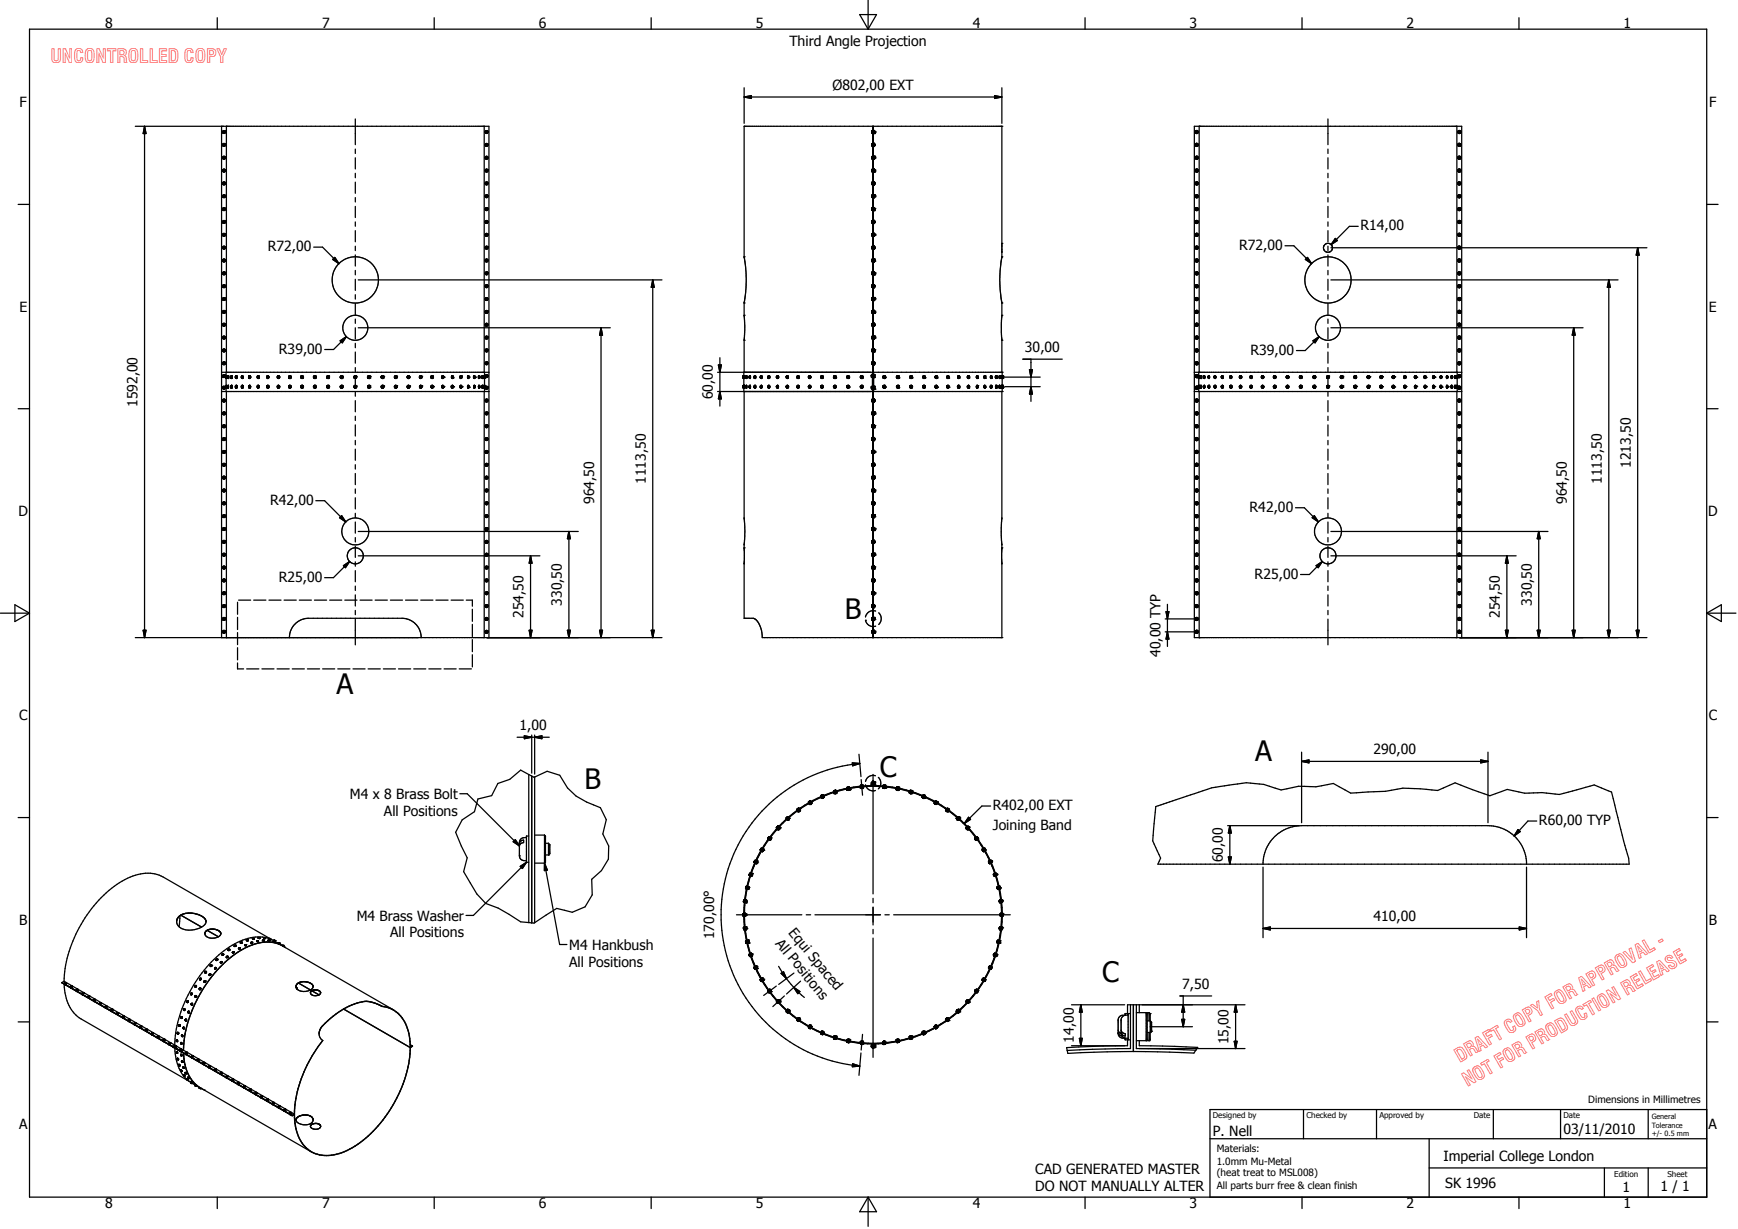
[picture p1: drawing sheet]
<svg xmlns="http://www.w3.org/2000/svg" width="420mm" height="297mm" viewBox="0 0 420 297" stroke-linecap="round" stroke-linejoin="round" font-family="sans-serif">
<defs><g id="words">
<g font-size="6.8">
<text x="204.2" y="149.5">B</text>
<text x="81.3" y="167.6">A</text>
<text x="303.3" y="184">A</text>
<text x="141.3" y="190.8">B</text>
<text x="212.6" y="187.7">C</text>
<text x="266.3" y="237.4">C</text>
</g>
<g font-size="4.7" fill="#f00">
<text x="12.2" y="15.3">UNCONTROLLED COPY</text>
<text x="352.8" y="256.9" transform="rotate(-30 352.8 256.9)">DRAFT COPY FOR APPROVAL -</text>
<text x="354.6" y="262.8" transform="rotate(-30 354.6 262.8)">NOT FOR PRODUCTION RELEASE</text>
</g>
<g font-size="3.4">
<text x="25.4" y="6.8">8</text>
<text x="77.8" y="6.8">7</text>
<text x="130.2" y="6.8">6</text>
<text x="182.7" y="6.8">5</text>
<text x="190.8" y="11.1">Third Angle Projection</text>
<text x="235.1" y="6.8">4</text>
<text x="287.5" y="6.8">3</text>
<text x="339.9" y="6.8">2</text>
<text x="392.3" y="6.8">1</text>
<text x="201.2" y="21.8">Ø802,00 EXT</text>
<text x="4.7" y="25.9">F</text>
<text x="413" y="25.9">F</text>
<text x="328.7" y="55.7">R14,00</text>
<text x="64.7" y="60.7">R72,00</text>
<text x="299.4" y="60.4">R72,00</text>
<text x="4.7" y="75.3">E</text>
<text x="413" y="75.3">E</text>
<text x="67.4" y="85.4">R39,00</text>
<text x="247.7" y="85.1">30,00</text>
<text x="302.2" y="85.7">R39,00</text>
<text x="33.3" y="98.4" transform="rotate(-90 33.3 98.4)">1592,00</text>
<text x="172.3" y="96.5" transform="rotate(-90 172.3 96.5)">60,00</text>
<text x="394.1" y="113.1" transform="rotate(-90 394.1 113.1)">1213,50</text>
<text x="156.1" y="116.9" transform="rotate(-90 156.1 116.9)">1113,50</text>
<text x="387.1" y="116.9" transform="rotate(-90 387.1 116.9)">1113,50</text>
<text x="4.5" y="124.7">D</text>
<text x="65.3" y="122">R42,00</text>
<text x="143.6" y="121.8" transform="rotate(-90 143.6 121.8)">964,50</text>
<text x="302" y="123.7">R42,00</text>
<text x="378.6" y="121.8" transform="rotate(-90 378.6 121.8)">964,50</text>
<text x="412.8" y="124.7">D</text>
<text x="67.4" y="140.6">R25,00</text>
<text x="303.2" y="139.8">R25,00</text>
<text x="126.5" y="149.3" transform="rotate(-90 126.5 149.3)">254,50</text>
<text x="135.8" y="146.4" transform="rotate(-90 135.8 146.4)">330,50</text>
<text x="362.4" y="149.3" transform="rotate(-90 362.4 149.3)">254,50</text>
<text x="370.1" y="146.4" transform="rotate(-90 370.1 146.4)">330,50</text>
<text x="280.4" y="158.8" transform="rotate(-90 280.4 158.8)">40,00 TYP</text>
<text x="4.6" y="174.1">C</text>
<text x="125.5" y="176.5">1,00</text>
<text x="412.9" y="174.1">C</text>
<text x="331.9" y="182.3">290,00</text>
<text x="84.5" y="193.1">M4 x 8 Brass Bolt</text>
<text x="92.8" y="197.1">All Positions</text>
<text x="239.9" y="195.7">R402,00 EXT</text>
<text x="239.9" y="200.6">Joining Band</text>
<text x="371.9" y="199.4">R60,00 TYP</text>
<text x="295.5" y="208.4" transform="rotate(-90 295.5 208.4)">60,00</text>
<text x="4.6" y="223.5">B</text>
<text x="86.2" y="222.5">M4 Brass Washer</text>
<text x="94.3" y="226.5">All Positions</text>
<text x="172.6" y="227" transform="rotate(-90 172.6 227)">170,00°</text>
<text x="190.4" y="225.5" transform="rotate(51 190.4 225.5)">Equi Spaced</text>
<text x="331.9" y="222.7">410,00</text>
<text x="412.9" y="223.5">B</text>
<text x="137.6" y="229.5">M4 Hankbush</text>
<text x="137.6" y="233.6">All Positions</text>
<text x="187.3" y="228.1" transform="rotate(51 187.3 228.1)">All Positions</text>
<text x="285.7" y="239">7,50</text>
<text x="259.5" y="252" transform="rotate(-90 259.5 252)">14,00</text>
<text x="296.9" y="252.3" transform="rotate(-90 296.9 252.3)">15,00</text>
<text x="4.6" y="272.9">A</text>
<text x="293.1" y="274.4">P. Nell</text>
<text x="377.8" y="273.9">03/11/2010</text>
<text x="412.9" y="272.9">A</text>
<text x="348.8" y="280.5">Imperial College London</text>
<text x="250.2" y="283.7">CAD GENERATED MASTER</text>
<text x="250.2" y="287.7">DO NOT MANUALLY ALTER</text>
<text x="349.2" y="287">SK 1996</text>
<text x="401.3" y="287.8">1 / 1</text>
<text x="25.4" y="292">8</text>
<text x="77.8" y="292">7</text>
<text x="130.2" y="292">6</text>
<text x="182.7" y="292">5</text>
<text x="235.1" y="292">4</text>
<text x="287.5" y="292">3</text>
<text x="339.9" y="292">2</text>
<text x="392.1" y="288.1">1</text>
<text x="392.3" y="292">1</text>
</g>
<g font-size="2.4">
<text x="383.8" y="266.5">Dimensions in Millimetres</text>
<text x="294" y="278.5">Materials:</text>
<text x="294" y="281.4">1.0mm Mu-Metal</text>
<text x="294" y="284.3">(heat treat to MSL008)</text>
<text x="294" y="287.2">All parts burr free &amp; clean finish</text>
</g>
<g font-size="1.9">
<text x="293.1" y="270.3">Designed by</text>
<text x="315.7" y="270.3">Checked by</text>
<text x="333.3" y="270.3">Approved by</text>
<text x="356.2" y="270.2">Date</text>
<text x="377.8" y="270.2">Date</text>
<text x="390.1" y="284.4">Edition</text>
<text x="402.9" y="284.4">Sheet</text>
</g>
<g font-size="1.7">
<text x="399.1" y="270.4">General</text>
<text x="399.1" y="272.5">Tolerance</text>
<text x="399.1" y="274.6">+/- 0.5 mm</text>
</g>
</g></defs>
<g fill="none" stroke="#000" stroke-width=".3">
<path d="M7.1 7h405.3v282.3h-405.3zM52.5 4.3v2.7M104.9 4.3v2.7M157.4 4.3v2.7M207.8 3.5h4l-2 3.5zM209.8 0v7M262.2 4.3v2.7M314.6 4.3v2.7M367.1 4.3v2.7M32.7 30.5h85.5v123.6M34.9 30.5l.4 1.8h-.7zM34.9 30.5v123.6"/>
<path d="M53.5 30.5v123.6M53.8 34.8a.35 .35 0 0 0 .3 .6 .35 .35 0 0 0 .3-.6M53.8 34.9l.1 .3M53.9 32.1h.1M53.9 38.3h.1M53.9 38.3v.1M53.9 35.2h.1M53.9 34.8h.4M53.9 32v.1M53.9 35.1v.1M54 38.2h-.1M54 35.2h-.1"/>
<path d="M54 32l.4-.3-.5 .4M54 32h-.1M54 31.6l-.2 .2 .1 .4h.4l.1-.1M54 31.6l-.1 .5M54 31.6h.2M54 31.6h.3M54.2 31.6l.2 .4M54.2 34.9l-.3 .2M54.3 37.9l-.4 .4M54.3 34.8h.1M54.3 37.9l-.1 .1M54.3 37.9h.1"/>
<path d="M54.3 34.8l-.1 .1M54.3 37.9a.31 .31 0 0 1 .1 .4 .31 .31 0 0 1-.4 .1M54.3 37.9a.31 .31 0 0 0-.4 0 .31 .31 0 0 0 0 .4M54.3 34.8l.1 .1M54.3 31.8h.1M54.4 34.9l-.4 .3M54.4 37.9v.1M54.4 38l-.4 .3M54.4 34.8v.1M54.4 34.9a.31 .31 0 0 1-.1 .4 .31 .31 0 0 1-.4-.1M54.4 31.7l-.1 .5h-.3M54.4 34.8l-.3-.1-.3 .2"/>
<path d="M54.7 30.5v59.5M85.9 28.7v6.3M85.9 36v1.1M85.9 38.1v2.7M117 30.5v59.5M117.2 35l.4 .4M117.2 38.2l.2 .2M117.3 35v.2M117.3 38.1v.1M117.3 38.2v.1M117.3 32.1h.1M117.3 32.1l.1 .1"/>
<path d="M117.3 35.2h.1M117.3 35.2l.2 .1M117.3 38.3l.1 .1M117.4 37.9h.4M117.4 35.2h-.1M117.4 34.8h.4M117.4 31.7l-.1 .4M117.4 37.9l-.1 .2M117.4 31.6l-.2 .2 .2 .4M117.4 38.4h.1M117.4 37.9l-.2 .2M117.4 32.1h.1"/>
<path d="M117.4 35.1v.1M117.4 35.2h.1M117.4 38.3v.1M117.5 31.6l-.1 .1M117.5 31.6h.2M117.7 34.9l-.3 .2M117.7 31.6l.1 .1M117.7 34.8v.1M117.7 31.7h.1M117.7 37.9h.1M117.7 31.7l-.4 .4M117.7 34.8h.1"/>
<path d="M117.7 34.8l.1 .1M117.7 38l-.3 .3M117.7 37.9l-.4 .4M117.8 31.7l-.4 .4M117.8 38h-.1M117.8 37.9h.1M117.8 31.7l.1 .2M117.8 37.9l.1 .2M117.8 31.6l.1 .2M117.8 34.8l-.3 .4M117.8 37.9v.1M117.8 38h.1"/>
<path d="M117.8 34.9l.1 .1M117.9 34.8l-.4-.1-.2 .3M117.9 35l-.4 .3M117.9 31.9l-.2 .3h-.3M117.9 38.1l-.4 .3M117.9 31.8l-.2 .4h-.3M117.9 38.1l-.1 .3h-.4M117.9 35l-.3 .4M179.8 23.4l1.8-.3v.7zM179.8 21.2v8.6M179.8 23.4h62.3M210.6 34.8v.4l.3 .2"/>
<path d="M210.6 31.7l.1 .5M210.6 37.9l.1 .5M210.7 31.8h-.1M210.7 31.7h-.1M210.7 38h-.1M210.7 37.9h-.1M210.7 31.7h.1M210.7 31.7v.1M210.7 32.2h.1M210.7 31.6l-.1 .1M210.7 31.6h.1M210.7 34.8h.1"/>
<path d="M210.7 34.7l-.1 .1M210.7 38h.1M210.7 37.9h.1M210.7 38.4h.1M210.7 37.8l-.1 .1M210.8 31.7h.1M210.8 34.8h.1M210.8 37.9h.1M210.8 32.2h.1M210.8 34.8h-.1M210.8 34.7h-.1M210.8 34.7h.1"/>
<path d="M210.8 37.9l-.1 .1M210.8 37.8h-.1M210.8 37.8h.1M210.8 38.4h.1M210.8 31.6h.1M210.9 30.5v123.6M210.9 31.6v.6M210.9 34.7l-.1 .7M210.9 37.8v.7M211 30.5v123.6M211.1 30.5v123.6M211.1 32.3h.2"/>
<path d="M211.1 31.5h.2M211.1 38.5h.2M211.1 37.8h.2M211.1 34.6h.2M211.1 35.4h.2M211.3 31.5v.8M211.3 34.6v.8M211.3 37.8v.7M211.3 31.5v.1M211.3 34.6v.1M211.3 37.8h.1M211.3 32.2v.1"/>
<path d="M211.3 35.4h.1M211.3 38.5h.1M211.3 31.7h.1M211.3 32.1h.1M211.3 34.9h.1M211.3 35.2h.1M211.3 38h.1M211.3 38.3h.1M211.4 31.7v.4M211.4 34.9v.3M211.4 38v.3M240.4 23.1l1.7 .3-1.7 .4z"/>
<path d="M242.1 21.2v8.6M288.8 35.1l.1 .1M288.8 35l.1 .2M288.9 34.8l-.1 .3M288.9 34.9l-.1 .1M288.9 35.2l.2 .1M288.9 35.2l.1 .1M289 31.6l-.2 .4 .4 .3M289 37.9l-.2 .3 .4 .3M289 34.7l-.1 .1M289 35.3h.3M289 37.8h.4"/>
<path d="M289.1 38.2l.1-.2 .2 .2-.2 .1M289.1 35.3l.2 .1M289.1 37.8l-.3 .3 .3 .4M289.1 35.1l.1 .1M289.1 38.1h.2l-.1 .2zM289.1 32l.1-.2h.1l-.1 .2M289.1 32h.1M289.1 32l.2-.2-.1 .2M289.1 35.1h.1M289.1 38.2h.1M289.1 31.6h.3M289.1 31.6h-.1"/>
<path d="M289.2 31.5a.36 .36 0 0 0-.4 .4 .36 .36 0 0 0 .3 .3M289.2 34.9l-.1 .2M289.2 32h.1M289.2 34.9l.1 .1M289.3 34.7h-.3M289.3 34.7h.1M289.3 34.7l-.4 .2M289.3 35l-.1 .1M289.3 35l-.1 .2M289.4 32.2h-.3M289.4 38.4l-.3 .1M289.4 31.6l.1 .4"/>
<path d="M289.4 34.7l.1 .4M289.4 35.3h-.1M289.4 37.8l.1 .2M289.4 31.6l.1 .1M289.4 34.7l.1 .1M289.4 37.8l.1 .1M289.5 32l-.1 .2M289.5 35.1l-.1 .2M289.5 38v.1M289.5 38.2l-.1 .2M289.5 38v.2M289.8 30.5v59.5"/>
<path d="M320.9 28.7v6.3M320.9 36v1.1M320.9 38.1v2.7M352.1 30.5v59.5M352.3 35.1l.4 .3M352.3 35l.1 .2 .3 .1M352.3 34.8v.3M352.3 34.9v.1M352.3 31.8l.1 .3M352.4 32.1l.3 .2M352.4 31.7l.4-.1 .2 .4M352.4 38.3l.3 .2"/>
<path d="M352.4 31.7v.5M352.4 37.9v.4M352.4 37.9l-.1 .2 .1 .3M352.4 38.4l.2 .1M352.4 34.7l-.1 .1M352.4 31.6l-.1 .1M352.4 32.2l.2 .1M352.5 35l.2-.1v.2M352.5 38.1l.2-.1v.3M352.5 31.9h.1M352.5 35.1h.2M352.5 31.9l.2 .1"/>
<path d="M352.5 38.1l.2 .2M352.5 38.1l.2-.1v.2M352.5 35v.1M352.5 38.1v.1M352.5 35l.1 .1M352.6 38.2h.1M352.6 37.8l-.2 .1M352.6 31.5l-.2 .1M352.6 31.8l-.1 .1M352.7 31.8v.2M352.7 34.7h-.2M352.7 37.8l.2 .1"/>
<path d="M352.7 34.7h.1M352.7 31.8l-.2 .1M352.7 37.8h-.2M352.7 37.8h.1M352.7 34.7l-.4 .2M352.7 35.1l-.1 .1M352.8 34.7l.1 .1M352.8 31.6l.1 .1M352.8 35.3l-.1 .1M352.9 37.9l.1 .3-.3 .3M352.9 38.3l-.2 .2M352.9 34.8v.4"/>
<path d="M352.9 35.2l-.2 .1M353 32l-.3 .2M353 32l-.3 .3M4.4 49.4h2.7M53.8 41.1l.2 .5 .4-.2v-.3M53.8 50.4l.1 .3M53.8 56.6a.35 .35 0 0 0 .3 .5 .35 .35 0 0 0 .3-.5M53.8 50.4l.3-.2 .3 .2M53.8 56.6l.1 .3M53.8 41.1l.1 .3M53.9 47.6h.1M53.9 56.9h.1"/>
<path d="M53.9 53.8h.1M53.9 53.8v.1M53.9 50.7v.1M53.9 47.6v.1M53.9 44.5h.1M53.9 44.5v.1M53.9 41.4v.1M53.9 41.4l.2 .1M53.9 50.7h.1M53.9 41.4h.1M53.9 44.6h.1M53.9 53.9h.1"/>
<path d="M53.9 60h.1M53.9 50.6v.1M53.9 44.4v.1M54 56.8l-.1 .1M54 50.7l-.1 .1M54 50.6h-.1M54 47.5l-.1 .1M54 44.5l-.1 .1M54 41.4l-.1 .1M54 56.5l-.2 .1M54 56.5h.2M54 50.7h.1"/>
<path d="M54 41.4h.1M54 40.9l-.2 .2M54 40.9l.4 .2M54 56.4l-.2 .2M54.2 59.7l-.3 .3M54.2 56.5h.1M54.2 47.3l-.2 .2M54.3 59.7h-.1M54.3 56.6h-.1M54.3 53.5h-.1M54.3 50.3l-.3 .3M54.3 47.2l-.1 .1"/>
<path d="M54.3 41l-.4 .4M54.3 56.4l.1 .2M54.3 50.3h.1M54.3 41h.1M54.3 59.6v.1M54.3 50.3l-.3 .4M54.3 59.6l.1 .1M54.3 56.5l-.4 .4M54.3 56.5l.1 .1M54.3 53.4l-.4 .4M54.3 53.4l.1 .1M54.3 47.2l-.4 .5"/>
<path d="M54.3 47.2h.1M54.3 44.1l-.4 .3M54.3 44.1h.1M54.3 41l.1 .1M54.3 47.2a.31 .31 0 0 1 .1 .4 .31 .31 0 0 1-.4 .1M54.3 50.3l-.3-.1-.2 .2M54.3 59.6a.3 .3 0 0 0-.4 0 .3 .3 0 0 0 0 .4M54.3 53.4a.3 .3 0 0 0-.4 0 .3 .3 0 0 0 0 .4M54.3 50.4h.1M54.3 50.3l.1 .1M54.3 47.2a.31 .31 0 0 0-.4 0 .31 .31 0 0 0 0 .4M54.3 44.1a.31 .31 0 0 0-.4 0 .31 .31 0 0 0 0 .4"/>
<path d="M54.3 44.1l.1 .1M54.4 44.2h.1M54.4 53.5h.1M54.4 59.7l-.4 .4M54.4 56.6l-.5 .3M54.4 53.5l-.4 .4M54.4 44.2l-.4 .3M54.4 41.1l-.4 .3M54.4 53.4a.36 .36 0 0 0-.6 .2 .36 .36 0 0 0 .4 .4 .36 .36 0 0 0 .2-.5M54.4 59.7h.1M54.4 56.6h.1M54.4 41.1h.1"/>
<path d="M54.4 50.4a.3 .3 0 0 1-.1 .4 .3 .3 0 0 1-.4-.1M54.4 44.2v.3l-.4 .1M54.4 53.5v.3l-.4 .1M54.4 59.7a.3 .3 0 0 1-.1 .4 .3 .3 0 0 1-.4-.1M54.4 41.1l-.2 .4M54.4 56.6a.3 .3 0 0 1-.1 .4 .3 .3 0 0 1-.4-.1M54.4 50.4a.35 .35 0 0 1-.2 .5 .35 .35 0 0 1-.4-.4M75.8 59.7h2.1l4 4M85.9 41.9v1.1M85.9 44v2.7M85.9 47.7v1.1M85.9 49.9v2.7"/>
<path d="M85.9 53.6v1.1M85.9 55.7v2.7M85.9 59.5v1.1M117.2 44.3l.2 .3M117.2 53.7l.2 .2M117.3 44.3v.2M117.3 53.6v.1M117.3 41.1v.3l.2 .1M117.3 41.1v.3M117.3 50.4v.3M117.3 53.7v.1M117.3 56.6v.3"/>
<path d="M117.3 59.7v.3M117.3 56.6l-.1 .2 .3 .3M117.3 50.4v.3l.3 .2M117.3 50.4l.3-.2 .3 .2M117.3 41.4h.1M117.3 50.7h.1M117.3 41.4l.5-.4-.4 .4M117.3 44.5l.1 .1M117.3 47.6l.1 .1M117.3 50.7l.2 .1M117.3 53.8l.1 .1M117.3 56.9l.1 .1"/>
<path d="M117.4 41.5h.4M117.4 53.4h.4M117.4 53.4l-.1 .2M117.4 44.6l.1 .1M117.4 53.9l.1 .1M117.4 53.4l-.2 .2M117.4 41.5h.1M117.4 47.7h.1M117.4 50.8h.1M117.4 60l.4-.4-.3 .4M117.4 60h.1M117.4 47.7h.2"/>
<path d="M117.4 41.4v.1M117.4 44.5v.1M117.4 47.6v.1M117.4 50.7v.1M117.4 57h.1M117.4 44.6h.1M117.4 53.9h.1M117.4 53.7v.1M117.4 53.9l.3 .1M117.5 40.9l.3 .2M117.5 40.9l-.2 .2M117.5 56.5l-.2 .1"/>
<path d="M117.5 56.5l.3 .1M117.5 56.4l-.2 .2M117.7 44.2l-.4 .3M117.7 47.3l-.4 .3M117.7 44.1v.1M117.7 47.2v.1M117.7 44.1h.1M117.7 47.2h.1M117.7 53.4h.1M117.7 56.5h.1M117.7 56.5l-.4 .4M117.7 44.2l-.2 .3"/>
<path d="M117.7 53.6l-.3 .3M117.7 53.4l-.4 .4M117.8 44.2h-.1M117.8 44.1h.1M117.8 47.2l-.4 .4M117.8 53.5l-.1 .1M117.8 53.4v.1M117.8 56.5l-.4 .5M117.8 47.2h-.4l-.2 .2 .2 .3M117.8 44.2h.1M117.8 53.5h.1M117.8 47.2a.31 .31 0 0 0-.4 0 .31 .31 0 0 0-.1 .4"/>
<path d="M117.8 47.3h.1M117.8 47.2l.1 .3-.2 .2M117.8 50.4l-.4 .3M117.8 53.4l.1 .2M117.8 47.2l.1 .1M117.8 50.8l-.2 .1M117.8 50.4h.1M117.8 50.4l-.5 .3M117.8 50.4l-.3-.2-.2 .2M117.8 59.7l-.2-.2-.3 .2M117.8 41.1v.3M117.8 44.2l-.2-.2-.3 .3"/>
<path d="M117.8 44.2l.1 .1M117.8 47.3l-.1 .4h-.3M117.8 50.4v.3M117.8 56.6l.1 .2M117.8 59.7v.3M117.9 50.4v.3l-.4 .1M117.9 59.7a.34 .34 0 0 1-.3 .5 .34 .34 0 0 1-.4-.4M117.9 44.1l-.3-.1-.4 .3M117.9 41.1v.3l-.3 .1M117.9 56.6l-.2 .4h-.3M117.9 56.9l-.4 .2M117.9 59.7l-.3-.2-.4 .3"/>
<path d="M117.9 44.3l-.4 .3M117.9 53.6l-.2 .3M117.9 53.6l-.1 .3h-.3M117.9 44.3l-.2 .4-.4-.2M210.6 44.1v.5h.2M210.6 47.2l.1 .5M210.6 53.4v.5h.2M210.7 41l.1 .1M210.7 41h-.1M210.7 44.2h.1M210.7 44.2h-.1M210.7 44.1h-.1"/>
<path d="M210.7 47.3h-.1M210.7 50.4h-.1M210.7 50.3h-.1M210.7 53.5h.1M210.7 53.4l-.1 .1M210.7 56.5l-.1 .1M210.7 40.9l-.1 .6 .3 .1M210.7 40.9h.1M210.7 56.5h.1M210.7 56.5v.5M210.7 59.6l-.1 .5 .2 .1M210.7 41.1h.1"/>
<path d="M210.7 41.1h-.1M210.7 44.1h.1M210.7 44l-.1 .1M210.7 47.3h.1M210.7 47.1v.1M210.7 47.2h.1M210.7 47.7h.1M210.7 50.4h.1M210.7 53.4h.1M210.7 53.4h-.1M210.7 56.6h.1M210.7 56.6h-.1"/>
<path d="M210.7 57h.1M210.7 59.7h.1M210.7 59.7h-.1M210.8 50.2l-.2 .6 .3 .1M210.8 44.1h.1M210.8 47.2v.1M210.8 50.3v.1M210.8 53.4v.1M210.8 56.5v.1M210.8 59.6v.1M210.8 44.1l-.1 .1M210.8 44h-.1"/>
<path d="M210.8 44h.1M210.8 47.1h-.1M210.8 47.1h.1M210.8 47.7h.1M210.8 50.3h-.1M210.8 50.2h.1M210.8 53.5h-.1M210.8 53.3l-.1 .1M210.8 53.3h.1M210.8 57v.1M210.8 59.6l-.2 .1M210.8 59.5l-.1 .1"/>
<path d="M210.8 59.5h.1M210.8 40.9v.7M210.8 56.4l.1 .7M210.8 40.9h.1M210.8 56.4h.1M210.8 56.4v.1M210.9 44v.7M210.9 47.1v.7M210.9 50.2l-.1 .7M210.9 53.3v.7M210.9 59.5v.7M211.1 41.6h.2"/>
<path d="M211.1 44.7h.2M211.1 47.8h.2M211.1 47.1h.2M211.1 54h.2M211.1 53.3h.2M211.1 57.1h.2M211.1 40.8h.2M211.1 43.9h.2M211.1 50.2h.2M211.1 56.4h.2M211.1 59.5h.2M211.3 50.2v.7h-.2"/>
<path d="M211.3 40.8v.8M211.3 43.9v.8M211.3 47.1v.7M211.3 53.3v.7M211.3 56.4v.7M211.3 59.5v.7M211.3 40.8v.1M211.3 43.9v.1M211.3 47.1h.1M211.3 50.2h.1M211.3 53.3h.1M211.3 56.4h.1"/>
<path d="M211.3 59.5h.1M211.3 41.6h.1M211.3 44.7h.1M211.3 47.8h.1M211.3 54h.1M211.3 57.1h.1M211.3 41.1h.1M211.3 41.4h.1M211.3 44.2h.1M211.3 44.5h.1M211.3 47.3h.1M211.3 47.6h.1"/>
<path d="M211.3 50.4h.1M211.3 50.7h.1M211.3 53.5h.1M211.3 53.8h.1M211.3 56.6h.1M211.3 56.9h.1M211.3 59.7h.1M211.4 41.1v.3M211.4 44.2v.3M211.4 47.3v.3M211.4 50.4v.3M211.4 53.5v.3"/>
<path d="M211.4 56.6v.3M211.4 59.7v.3M288.8 44.4l.1 .1M288.8 50.6l.3 .3M288.8 59.9l.1 .1M288.8 44.3l.1 .3M288.8 50.5l.2 .3M288.8 59.8l.1 .3M288.9 41.1l-.1 .2 .3 .3M288.9 47.2v.4l.3 .2M288.9 50.4l-.1 .2M288.9 56.6v.3l.3 .2"/>
<path d="M288.9 41.1l.1 .4M288.9 44.5l.2 .2M288.9 50.4l-.1 .1M288.9 56.6l.2 .5M288.9 47.2v.3l.2 .3M288.9 44.6h.1M289 41l-.1 .1M289 41.5h.4M289 40.9h.4M289 44.6h.4M289 50.8h.4M289 56.5h.4"/>
<path d="M289 56.5l-.1 .1M289.1 40.9h.3M289.1 56.4h.3M289.1 44l-.3 .4M289.1 40.9l-.2 .2M289.1 56.4l-.2 .2M289.1 41.3l.1-.2 .1 .1-.1 .1M289.1 41.2l.1-.1 .2 .2-.2 .1zM289.1 44.4l.1 .1M289.1 56.9l.1-.3 .1 .1-.1 .2M289.1 56.7l.1-.1 .2 .2-.2 .1zM289.1 60h.1"/>
<path d="M289.1 47.5l.1-.2 .2 .2-.2 .1M289.1 47.5l.1 .1M289.1 47.5l.2-.2-.1 .2M289.1 41.3h.1M289.1 44.4h.1M289.1 47.5h.1M289.1 50.6h.1M289.1 56.8l.1 .1M289.1 59.9l.1 .1M289.1 44h.2M289.1 47.1h.3M289.1 53.3h.3"/>
<path d="M289.1 47.1l-.2 .1M289.1 53.3a.35 .35 0 0 0-.3 .3 .35 .35 0 0 0 .3 .4M289.2 53.8h.1M289.2 47.1l-.3 .1M289.2 53.3a.38 .38 0 0 0-.4 .3 .38 .38 0 0 0 .4 .4M289.2 50.4l-.1 .2M289.2 50.4v.2M289.2 56.9h.1M289.2 50.6h.1M289.2 41.3h.1M289.2 50.4l.2 .2h-.3M289.3 50.2l-.4 .2"/>
<path d="M289.3 59.5l-.4 .1-.1 .2M289.3 44h.1M289.3 50.2l.3 .3-.2 .3M289.3 59.5h.1M289.3 59.5l-.3 .1-.2 .3M289.3 44l-.4 .1-.1 .2M289.3 50.2l.2 .1M289.3 59.7h-.2v.3M289.3 44.3l-.2-.1v.2M289.3 53.6l-.2-.1v.2M289.3 59.8l-.2-.1v.2M289.3 44.3l-.1 .1"/>
<path d="M289.3 53.6v.1M289.3 59.8l-.1 .2M289.3 53.7l-.1 .1M289.3 59.7l-.1 .3M289.3 44.3l-.1-.1-.1 .2M289.3 53.6l-.2-.1 .1 .3M289.3 44.3l-.1 .2M289.3 53.6l-.1 .2M289.4 47.7l-.3 .1M289.4 53.9l-.3 .1M289.4 57l-.3 .1M289.4 40.9l.1 .2"/>
<path d="M289.4 44l.1 .2M289.4 47.1l.1 .2M289.4 53.3l.1 .5M289.4 56.5l.1 .1M289.4 59.5l.1 .2M289.4 53.3l.1 .1M289.4 56.4l.1 .2M289.5 41.5h-.1M289.5 44.6h-.1M289.5 47.6l-.1 .1M289.5 53.9h-.1M289.5 41.1v.1"/>
<path d="M289.5 44.2v.2M289.5 47.3l-.1 .4M289.5 56.6v.3M289.5 59.7v.1M289.5 56.9l-.1 .1M289.5 41.1l-.1 .4M289.5 44.4l-.1 .2M289.5 50.5l-.1 .3M289.5 53.8l-.1 .1M289.5 53.6v.2M289.5 56.7v.2M289.5 56.9l-.1 .2"/>
<path d="M289.5 59.7l-.1 .5M310.5 59.4h2.2l4.3 4.3M320.9 41.9v1.1M320.9 44v2.7M320.9 47.7v1.1M320.9 49.9v2.7M320.9 53.6v1.1M320.9 55.7v2.7M320.9 59.5v1.1M321.6 59.9h76.4M322.7 57.6l.5 .5-1.5 1zM328.2 54.7h-2.1l-4.4 4.4"/>
<path d="M352.3 59.9l.2 .3h.3M352.3 50.6l.3 .3M352.3 44.4l.4 .3M352.3 44.3l.1 .3 .3 .1M352.3 50.5l.1 .3 .3 .1M352.3 59.8a.38 .38 0 0 0 .3 .4 .38 .38 0 0 0 .4-.2M352.3 50.4v.2M352.3 59.7v.1M352.3 56.9l.3 .2M352.3 50.4v.1M352.3 47.6l.1 .1M352.4 47.6l.3 .2"/>
<path d="M352.4 53.9l.3 .1M352.4 41v.5l.3 .1M352.4 56.5l-.1 .4M352.4 50.3l-.1 .1M352.4 47.7l.2 .1M352.5 40.9h.3l.2 .2M352.5 56.5l.3-.1 .2 .2M352.5 44.3l.2-.1v.2M352.5 44.4h.2M352.5 50.5l.2-.1v.2M352.5 50.6h.2M352.5 47.4l.2-.1v.3"/>
<path d="M352.5 41.2v.1M352.5 47.4v.1M352.5 50.5v.1M352.5 56.7v.1M352.5 59.9v.1M352.5 47.5h.1M352.5 53.6l.1-.1 .2 .2h-.3M352.5 59.9l.2 .1M352.5 44.3v.1M352.5 53.6v.1M352.5 59.8v.1M352.5 50.5h.2v.1"/>
<path d="M352.5 47.5l.2 .1M352.5 47.4l.2-.1v.2M352.5 44.3l.1 .1M352.6 59.9h.1M352.6 53.7v.1M352.6 47.1l-.3 .1 .1 .4M352.6 56.6l-.1 .1M352.6 41.1l-.1 .1M352.7 41.1v.2h-.2M352.7 56.6v.3l-.2-.1M352.7 44l-.3 .1-.1 .2M352.7 50.2h-.2"/>
<path d="M352.7 53.3l-.3 .1v.5M352.7 59.5l-.3 .1-.1 .3M352.7 41.1l-.2 .1M352.7 56.6l-.2 .1M352.7 59.5h.1M352.7 53.3l.2 .1M352.7 50.2l.2 .1M352.7 47.1l.3 .2M352.7 44h.1M352.7 47.1l-.3 .1-.1 .3M352.7 56.4a.38 .38 0 0 0-.4 .3 .38 .38 0 0 0 .4 .4M352.7 40.8a.37 .37 0 0 0-.4 .4 .37 .37 0 0 0 .3 .4"/>
<path d="M352.7 44h-.3l-.1 .4M352.7 53.3a.36 .36 0 0 0-.4 .2 .36 .36 0 0 0 .1 .4M352.7 59.5l-.4 .2M352.7 53.3h.1M352.7 50.2l.3 .3M352.7 50.2l-.4 .2M352.7 53.5l-.2 .1M352.7 59.7l-.2 .1M352.7 59.7v.3M352.7 59.8h-.2M352.7 59.8v.1M352.7 53.6v.1"/>
<path d="M352.8 59.5l.1 .1M352.8 56.5l.2 .1M352.8 44l.2 .2M352.8 40.9l.2 .2M352.8 50.8l-.1 .1M352.8 44.6l-.1 .1M352.8 41.5l-.1 .1M352.9 59.6l.1 .4M352.9 53.4l.1 .2-.2 .3M352.9 47.6l-.2 .2M352.9 44.1l.1 .1M352.9 53.9l-.2 .1"/>
<path d="M352.9 44.6l-.2 .1M353 60l-.1 .1M353 56.6v.3M353 56.9l-.3 .2M353 47.3l-.3 .5M353 44.2l-.1 .4M353 41.1v.2M353 41.3l-.1 .2M353 50.5l-.1 .3M353 41.3l-.3 .3M353 50.5l-.3 .4M395.8 59.9l.3 1.8h-.7z"/>
<path d="M395.8 59.9v94.2M412.4 49.4h2.8M53.8 65.9l.2 .5 .4-.1v-.4M53.8 65.9l.1 .3M53.9 66.2h.1M53.9 72.4h.1M53.9 78.7h.1M53.9 75.6h.1M53.9 69.3v.1M53.9 66.2l.2 .2M53.9 63.1h.1M53.9 60v.1"/>
<path d="M53.9 69.3h.1M53.9 78.6v.1M53.9 75.5h.1M53.9 63.2h.1M53.9 72.5h.1M53.9 78.6h.1M53.9 75.5v.1M54 75.5h-.1M54 75.6l.1 .1M54 66.3h-.1M54 66.1l-.1 .1M54 63l-.1 .1"/>
<path d="M54 60.1h-.1M54 71.9h.3M54 75.1l-.2 .2 .2 .4 .4-.1v-.4M54 72.5h.1M54 72l-.2 .2 .1 .3M54 72h.2M54 66.2v.1M54 65.8l-.2 .1M54 65.8h.2M54 68.8a.35 .35 0 0 0-.2 .5 .35 .35 0 0 0 .5 .2 .35 .35 0 0 0 .1-.5M54 71.9a.35 .35 0 0 0-.1 .6 .35 .35 0 0 0 .5-.1M54 65.7l-.2 .2"/>
<path d="M54 75.5v.1M54 72.4v.1M54 66.2h.1M54.1 68.9h.2M54.1 75l-.3 .3 .1 .3M54.1 75.1h.2M54.1 75l.3 .2M54.2 78.3l-.3 .3M54.2 72h.1M54.2 69l-.3 .3M54.2 65.8h.1M54.2 62.8l-.3 .3"/>
<path d="M54.3 71.9a.33 .33 0 0 1 .1 .5 .33 .33 0 0 1-.5 0M54.3 78.3h-.1M54.3 75.2l-.3 .3M54.3 72.1h-.1M54.3 65.9l-.3 .2M54.3 65.7l.1 .2M54.3 62.8h-.1M54.3 75.2h.1M54.3 69h.1M54.3 65.8v.1M54.3 68.9h.1M54.3 75.1v.1"/>
<path d="M54.3 78.2v.1M54.3 78.2l.1 .1M54.3 75.1l-.4 .5M54.3 72l-.4 .4M54.3 72l.1 .1M54.3 68.9l-.1 .1M54.3 68.9l.1 .1M54.3 65.8h.1M54.3 65.8l.1 .1M54.3 62.7h.1M54.3 62.7l.1 .1M54.3 62.7a.31 .31 0 0 1 0 .5 .31 .31 0 0 1-.4-.1"/>
<path d="M54.3 72l.1 .3M54.3 78.2a.31 .31 0 0 0-.4 .1 .31 .31 0 0 0 0 .4M54.3 75.1l.1 .1M54.3 62.7a.31 .31 0 0 0-.4 0 .31 .31 0 0 0 0 .5M54.4 62.8h.1M54.4 78.3h.1M54.4 78.3l-.5 .4M54.4 65.9l-.4 .3M54.4 62.8l-.4 .4M54.4 72.1h.1M54.4 72.1l-.4 .3M54.4 69l-.5 .4"/>
<path d="M54.4 65.9h.1M54.4 69v.3l-.4 .1M54.4 78.3a.31 .31 0 0 1-.1 .4 .31 .31 0 0 1-.4 0M54.4 65.9l-.2 .5M54.4 75.2l-.2 .5M54.4 69a.33 .33 0 0 0-.4-.1 .33 .33 0 0 0-.1 .5M80.4 62.7l.5-.5 1 1.5zM85.9 61.6v2.7M85.9 65.4v1M85.9 67.5v2.7M85.9 71.2v1.1M85.9 73.3v2.7"/>
<path d="M85.9 77.1v1M85.9 79.2v2.7M86.6 79.2h60.9M86.6 67.6h73.4M117.2 69.1l.2 .3M117.2 75.3v.1M117.2 75.4l.2 .2M117.3 69.1v.3M117.3 65.9l-.1 .2 .3 .3 .3-.1 .1-.4M117.3 65.9v.3M117.3 75.5v.1M117.3 75.3v.2"/>
<path d="M117.3 69l-.1 .1M117.3 75.2l-.1 .1M117.3 78.7h.1M117.3 60l.1 .1M117.3 63.2h.1M117.3 66.2l.1 .1M117.3 66.2l.2 .2M117.3 69.3l.1 .1M117.3 69.4h.1M117.3 72.5h.1M117.3 75.6h.1M117.3 78.7l.1 .1"/>
<path d="M117.4 75.6h.4M117.4 60h-.1M117.4 69.3h-.1M117.4 68.9h.3l.1 .1M117.4 62.7h.4M117.4 78.2l-.2 .3 .3 .3M117.4 72l-.2 .3 .3 .3M117.4 62.7l-.2 .3 .3 .3M117.4 62.7l-.1 .5M117.4 72l-.1 .5M117.4 78.6l-.1 .1M117.4 78.2h.4"/>
<path d="M117.4 78.2l-.1 .5M117.4 60.1h.4M117.4 69.4h.1M117.4 69.3h.1M117.4 75.6h.1M117.4 78.6h.1M117.4 60.1h.1M117.4 66.3h.1M117.4 72.4h.1M117.4 75.6l.1 .1M117.5 71.9h.2M117.5 65.8l-.2 .1"/>
<path d="M117.5 65.8l.3 .1M117.5 69.3l-.1 .1M117.5 72h-.1M117.5 72h.2M117.5 75.6h-.1M117.5 78.7h-.1M117.5 65.7l-.2 .2M117.6 75.1l-.2 .1M117.6 75.1h.1M117.6 75l.3 .3-.3 .4M117.6 75l-.3 .3M117.7 69l-.3 .3"/>
<path d="M117.7 78.3l-.3 .3M117.7 69h.1M117.7 72h.1M117.7 78.3h.1M117.7 62.7h.1M117.7 65.8h.1M117.7 78.2h.1M117.7 62.7l-.4 .4M117.7 65.8l-.4 .4M117.7 68.9v.1M117.7 72l-.4 .4M117.7 78.2v.1"/>
<path d="M117.7 75.2l-.4 .4M117.7 75.3l-.2 .3M117.8 62.7v.1M117.8 65.8l-.4 .5M117.8 68.9v.1M117.8 72v.1M117.8 75.3h-.1M117.8 75.1l-.1 .1M117.8 75.1v.1M117.8 78.2v.1M117.8 62.8h.1M117.8 62.7v.4l-.4 .1"/>
<path d="M117.8 72a.32 .32 0 0 1 0 .4 .32 .32 0 0 1-.4 .1M117.8 78.3h.1M117.8 62.8l-.5 .3M117.8 69l-.3 .3M117.8 75.2v.1M117.8 75.1v.5M117.8 78.3l-.3 .4M117.8 72a.34 .34 0 0 1 .1 .4 .34 .34 0 0 1-.4 .2M117.8 62.7a.34 .34 0 0 1 .1 .4 .34 .34 0 0 1-.4 .2M117.8 72.1h.1M117.8 69h.1M117.8 72.1l-.5 .3"/>
<path d="M117.8 75.2h.1M117.8 78.3v.4l-.4 .1M117.8 65.9l-.2 .5M117.8 69l.1 .1M117.9 69l-.4-.2-.2 .3M117.9 78.3l-.1 .5h-.3M117.9 69.1l-.2 .3h-.3M117.9 69.1l-.1 .3h-.4M145.2 79.2l.4 1.8h-.7zM145.2 79.2v74.9M157.7 67.6l.4 1.8h-.7zM157.7 67.6v86.5"/>
<path d="M179.8 62.1l.1 .1M179.9 62.2v.1M179.9 73.1l-.1 .1M210.6 75.1v.5l.3 .1M210.6 78.2l.1 .6M210.7 75.2h-.1M210.7 62.7l-.1 .1M210.7 62.8h.1M210.7 62.8h-.1M210.7 69h-.1M210.7 72.1h-.1M210.7 75.2h.1"/>
<path d="M210.7 78.3h.1M210.7 78.3h-.1M210.7 65.8l-.1 .5 .3 .1M210.7 65.8h.1M210.7 69h.1M210.7 62.7l-.1 .5 .2 .1M210.7 68.9l-.1 .5 .2 .1M210.7 72v.6M210.7 62.7h.1M210.7 65.9h.1M210.7 65.9h-.1M210.7 65.8l-.1 .1"/>
<path d="M210.7 68.9l-.1 .1M210.7 72.1l-.1 .1M210.7 72v.1M210.7 72h.1M210.7 72.6h.1M210.7 75.2l-.1 .1M210.7 75.1h-.1M210.7 75.1h.1M210.7 78.2l-.1 .1M210.7 78.2v.1M210.7 78.2h.1M210.7 78.8h.1"/>
<path d="M210.8 62.7v.1M210.8 65.8v.1M210.8 68.9v.1M210.8 72v.1M210.8 75.1v.1M210.8 78.2v.1M210.8 78.3h-.1M210.8 62.8h-.1M210.8 62.6l-.1 .1M210.8 62.6h.1M210.8 68.9h-.1M210.8 68.9h.1"/>
<path d="M210.8 72.1h-.1M210.8 72h-.1M210.8 72.6h.1M210.8 75.1l-.1 .1M210.8 78.2h-.1M210.8 78.2h.1M210.8 78.8h.1M210.8 65.7v.7M210.8 71.9l.1 .7M210.8 75v.7M210.8 65.7h.1M210.8 75h.1"/>
<path d="M210.8 65.7v.1M210.8 75.1h.1M210.9 62.6v.7M210.9 68.8v.7M210.9 78.1v.7M210.9 71.9l-.1 .1M211.1 60.2h.2M211.1 63.3h.2M211.1 62.6h.2v.7M211.1 66.4h.2M211.1 69.5h.2M211.1 68.8h.2"/>
<path d="M211.1 72.6h.2M211.1 78.9h.2M211.1 78.1h.2M211.1 65.7h.2M211.1 71.9h.2M211.1 75h.2M211.1 75.7h.2M211.3 65.7v.7M211.3 68.8v.7M211.3 71.9v.7M211.3 75v.7M211.3 78.1v.8"/>
<path d="M211.3 65.7h.1M211.3 68.8h.1M211.3 71.9h.1M211.3 75h.1M211.3 78.1h.1M211.3 60.2h.1M211.3 63.3h.1M211.3 66.4h.1M211.3 69.5h.1M211.3 72.6h.1M211.3 75.7h.1M211.3 78.8v.1"/>
<path d="M211.3 60h.1M211.3 62.8h.1M211.3 63.1h.1M211.3 65.9h.1M211.3 66.2h.1M211.3 69h.1M211.3 69.3h.1M211.3 72.1h.1M211.3 72.4h.1M211.3 75.2h.1M211.3 75.5h.1M211.3 78.3h.1"/>
<path d="M211.3 78.6h.1M211.4 65.9v.3M211.4 62.8v.3M211.4 69v.3M211.4 72.1v.3M211.4 75.2v.3M211.4 78.3v.3M242.1 73.1h.1M288.8 66.1l.3 .3M288.8 66.1l.2 .3M288.9 65.9l-.1 .2M288.9 60l.2 .2"/>
<path d="M288.9 60.1l.1 .1M289 72l-.2 .3 .4 .3M289 75.1l-.2 .3 .3 .3M289 65.8l-.1 .1M289 66.4h.4M289 65.8h.4M289 69.5h.4M289 72h.4M289 75.7h.4M289 75.1l.5 .1v.3M289 60.2h.4M289.1 65.7h.3"/>
<path d="M289.1 71.9l.3 .1M289.1 63l.1-.2 .2 .2-.2 .1M289.1 68.8l-.3 .3 .3 .4M289.1 78.1a.37 .37 0 0 0-.3 .4 .37 .37 0 0 0 .4 .4M289.1 65.7l-.2 .2M289.1 71.9l-.3 .4 .3 .3M289.1 63.1h.1M289.1 66.2l.1-.3 .1 .1-.1 .2M289.1 72.4l.1-.3 .2 .2-.2 .1M289.1 78.6h.1M289.1 62.9v.1M289.1 66l.2-.1 .1 .2-.2 .1z"/>
<path d="M289.1 72.2v.1M289.1 62.9l.2-.1v.2M289.1 72.2h.2l-.1 .2M289.1 63v.1M289.1 72.4h.1M289.1 72.3v.1M289.1 63l.1 .1M289.1 66.1l.1 .1M289.1 75.5h.1M289.1 62.6h.3M289.1 62.6a.35 .35 0 0 0-.3 .4 .35 .35 0 0 0 .3 .3M289.2 62.6a.37 .37 0 0 0-.4 .4 .37 .37 0 0 0 .4 .3"/>
<path d="M289.2 75.5h.1M289.2 72.4h.1M289.2 66.2h.1M289.2 69.3h.1M289.3 75.3h-.2v.2M289.3 75.3v.2h-.2M289.3 69.1h-.2l.1 .2M289.3 78.4h-.2v.2M289.3 69.1l-.1 .2M289.3 75.3l-.1 .2M289.3 78.4v.1M289.3 63l-.1 .1"/>
<path d="M289.3 78.6h-.1M289.3 78.4l-.1-.1-.1 .3M289.3 78.4l-.1 .2M289.4 63.3h-.3M289.4 68.9a.35 .35 0 0 0-.5 .1 .35 .35 0 0 0 .1 .5M289.4 72.6h-.3M289.4 78.8h-.3M289.4 78.2a.35 .35 0 0 0-.5 .2 .35 .35 0 0 0 .2 .4M289.4 62.6l.1 .2M289.4 65.8l.1 .1M289.4 68.9l.1 .1M289.4 72l.1 .2"/>
<path d="M289.4 78.2l.1 .1M289.4 60.2h-.3M289.4 75.7h-.3M289.4 65.7l.1 .1M289.4 72h.1M289.5 75.2a.36 .36 0 0 0-.6-.1 .36 .36 0 0 0 .1 .6M289.5 60.1l-.1 .1M289.5 69.4l-.1 .1M289.5 72.5l-.1 .1M289.5 62.8v.1M289.5 63.1l-.1 .2M289.5 65.9v.3"/>
<path d="M289.5 66.2l-.1 .2M289.5 69l-.1 .5M289.5 72.2v.1M289.5 75.5l-.1 .2M289.5 78.3v.3M289.5 78.6l-.1 .2M289.5 62.8v.3M289.5 72.2l-.1 .4M289.5 75.4v.1M289.5 78.5v.1M315.5 62.7l.5-.5 1 1.5zM320.9 61.6v2.7"/>
<path d="M320.9 65.4v1M320.9 67.5v2.7M320.9 71.2v1.1M320.9 73.3v2.7M320.9 77.1v1M320.9 79.2v2.7M321.6 79.2h61M321.6 67.6h69.4M352.3 66.1l.3 .3M352.3 66.1l.2 .3h.2M352.3 62.8l.1 .4 .3 .1M352.3 72.2l.1 .3 .3 .1"/>
<path d="M352.4 69.4l.3 .1M352.4 75.6h.5M352.4 72l-.1 .3 .3 .3M352.4 75.6l.4 .1M352.4 75.1l-.1 .2 .1 .3M352.4 72l-.1 .1M352.5 72h.4M352.5 75.1h.3l.2 .2-.1 .3M352.5 62.9l.1-.1 .2 .1-.2 .2M352.5 69.1h.2v.2M352.5 66v.1M352.5 75.3v.1"/>
<path d="M352.5 75.4v.1M352.5 69.2l.2 .1M352.5 75.4l.2 .1M352.5 78.4l.3 .1-.2 .1zM352.5 62.9l.1 .2M352.5 69.1v.2M352.5 66.1h.2M352.5 63h.1M352.5 62.9l.2-.1v.2M352.6 78.6h.1M352.6 72.2h.1v.2zM352.6 69.2l.1 .1"/>
<path d="M352.6 63v.1M352.6 62.6l-.3 .2M352.6 65.9l-.1 .1M352.7 65.9v.3l-.2-.1M352.7 68.8l-.3 .1v.5M352.7 78.1a.36 .36 0 0 0-.4 .4 .36 .36 0 0 0 .4 .3M352.7 65.9l-.2 .1M352.7 78.1l.2 .1M352.7 68.8l.1 .1M352.7 62.6l.3 .2M352.7 65.9l.1 .2M352.7 62.6a.37 .37 0 0 0-.4 .3 .37 .37 0 0 0 .4 .4"/>
<path d="M352.7 65.7l-.3 .1-.1 .3M352.7 75l-.3 .2v.4M352.7 68.8a.37 .37 0 0 0-.4 .2 .37 .37 0 0 0 .1 .4M352.7 78.1a.37 .37 0 0 0-.4 .4 .37 .37 0 0 0 .4 .3M352.7 62.6h.1M352.7 75.3h-.2M352.7 78.4h-.2l.1 .2M352.7 75.3v.2M352.7 78.4v.1M352.7 75.3v.1M352.7 75.4l-.1 .1M352.8 66.1h-.1"/>
<path d="M352.8 78.2l.2 .3-.2 .3M352.8 75.1l.1 .1M352.8 68.9h.1M352.8 65.8l.2 .1M352.8 72h-.4M352.8 69.5h-.1M352.9 72l.1 .4M352.9 68.9l.1 .4M352.9 62.7l.1 .1M352.9 78.7l-.2 .1M353 72.4l-.3 .2M353 69.3l-.1 .1"/>
<path d="M353 65.9v.3M353 66.2l-.3 .2M353 62.8v.3M353 63.1l-.3 .2M353 65.9l-.4-.2-.3 .4M353 69.3l-.2 .2M380.3 79.2l.4 1.8h-.8zM380.3 79.2v74.9M388.8 67.6l.3 1.8h-.7zM388.8 67.6v86.5M4.4 98.8h2.7M53.5 90h64.7"/>
<path d="M53.5 94.6h64.7M53.8 81.4l.5-.2 .1 .2M53.8 99.7l.2-.1 .4 .1M53.8 99.7a.35 .35 0 0 0 .3 .5 .35 .35 0 0 0 .3-.5M53.8 90.7a.33 .33 0 0 0 .3 .5 .33 .33 0 0 0 .3-.4M53.8 81.4a.35 .35 0 0 0 .3 .5 .35 .35 0 0 0 .3-.5M53.8 99.8l.1 .3M53.8 81.4l.1 .4M53.8 93.5l.1 .4M53.8 90.8l.1 .3M53.9 81.7h.1M53.9 88h.1"/>
<path d="M53.9 97h.1M53.9 91.1h.1M53.9 84.9h.1M53.9 93.9h.1M53.9 84.8v.1M53.9 93.8v.1M53.9 84.8h.1M53.9 93.8h.1M54 100h-.1M54 81.8h-.1M54 81.7h-.1M54 94h.1"/>
<path d="M54 97h.1M54 88h.1M54 87.5l-.2 .3 .1 .2M54 87.5h.2M54 87.5a.34 .34 0 0 0-.2 .4 .34 .34 0 0 0 .5 .2 .34 .34 0 0 0 0-.5M54 93.4l-.2 .1M54 91.2l.5-.2v.2M54 87.5h.3M54 90.6l-.2 .1M54 96.9v.1M54 87.9v.1M54 84.8v.1"/>
<path d="M54 93.9h.1M54 91.1h.1M54.1 93.4h.1M54.1 90.6l-.3 .2M54.1 90.6l.3 .1M54.1 90.6h.2M54.2 96.5l-.3 .1M54.2 96.5l.1 .1M54.2 87.5l.1 .1M54.2 93.5l-.3 .3M54.2 93.4h.1M54.3 96.5h-.4v.5"/>
<path d="M54.3 84.5l-.4 .3M54.3 93.5h-.1M54.3 93.4h-.3M54.3 93.4l.1 .1M54.3 96.5a.35 .35 0 0 1 .2 .4 .35 .35 0 0 1-.5 .2 .35 .35 0 0 1-.2-.5M54.3 87.5h.1M54.3 84.5h.1M54.3 96.6h.1M54.3 87.6h.1M54.3 81.4h.1M54.3 90.7h.1M54.3 96.5a.31 .31 0 0 1 0 .5 .31 .31 0 0 1-.4 0"/>
<path d="M54.3 84.4v.1M54.3 96.5v.1M54.3 99.7l-.4 .4M54.3 99.7l-.4 .3M54.3 96.6l-.4 .4M54.3 87.6l-.4 .4M54.3 84.4l.1 .1M54.3 81.3l-.3 .5M54.3 81.3l-.4 .4M54.3 93.4l-.4 .5M54.3 93.4v.1M54.3 90.7l-.4 .4"/>
<path d="M54.3 84.5l-.3-.1-.2 .2M54.3 99.7l-.5 .1M54.3 99.7l.1 .1M54.3 81.3l-.5 .1M54.3 93.6h.1M54.3 90.8h.1M54.3 90.7l.1 .1M54.4 87.6h.1M54.4 96.6h.1M54.4 96.6l-.4 .3M54.4 87.6l-.4 .3M54.4 84.5l-.5 .4"/>
<path d="M54.4 81.4a.31 .31 0 0 1-.1 .5 .31 .31 0 0 1-.4-.2M54.4 84.5l-.1 .4h-.3M54.4 87.6a.31 .31 0 0 1-.1 .4 .31 .31 0 0 1-.4 0M54.4 99.8l-.1 .4h-.3M54.4 93.5l-.2 .5M54.4 84.5a.35 .35 0 0 1-.2 .5 .35 .35 0 0 1-.4-.4M54.4 84.5a.32 .32 0 0 0-.4-.1 .32 .32 0 0 0-.1 .5M54.4 90.7l.1 .6M54.4 93.5l.1 .1M54.5 91.2l.1 .1M54.5 93.3l.1 .4M54.5 93.7l.1 .1"/>
<path d="M54.5 91.3l.1 .1M54.5 91v.1M54.5 93.4v.2M54.5 91.4h.1M54.5 91.2h.1M54.5 90.9h.1M54.5 93.6h.1M54.6 93.2h-.1M54.6 93.6h.1M54.6 90.9h-.1M54.6 93.2l-.3 .8-.5-.1v-.4M54.6 91.4h.1"/>
<path d="M54.6 93.8h.1M54.6 90.8v.1M54.6 93.7h.1M54.6 91.3h.1M54.6 93.1h.1M54.6 90v.8M54.6 91.3v.1M54.6 91.4v1.7M54.6 93.6v1M54.6 93.1v.1M54.7 93.1v.7M54.7 90.8h.1"/>
<path d="M54.7 90.8h-.1M54.7 93.1v.1M54.7 91.4v.1M54.7 90.8l.1 .7-.2-.1M54.7 94.6v59.5M54.7 93.8h.1M54.7 91.4h.1M54.7 93.2v.2M54.7 90.9v.1M54.7 93.5v.2M54.7 91.2v.1M54.8 90.8h-.2"/>
<path d="M54.8 90.9v.4M54.9 91l.1 .3M54.9 91.1l.1 .2M54.9 93.4l.1 .2M55 93.3l.1 .5M55 91.3v.1M55 93.3v.3M55 91h-.1M55 91.4h.1M55 93.6h.1M55 91.2h.1M55 91.3h.1"/>
<path d="M55 91.2l.1 .1M55 93.6l.1 .1M55.1 91.4l.1 .1M55.1 91.3h.1M55.1 93.7h.1M55.1 93.1h.1M55.1 93.1l-.1 .2M55.1 93.6v.1M55.1 93.8h.1M55.1 91.4v.1M55.2 90.8h.1M55.2 93.1v.1"/>
<path d="M55.2 93.8h.1M55.2 90.8v.2M55.2 93.2v.6M55.2 90.8h-.1M55.2 93.1v.2M55.2 91.4h.1M55.2 90.8v.5M55.2 91.4v.1M55.2 90.8l-.2 .1v.3M55.2 91.3v.1M55.2 93.6v.2M55.2 90.8v.7"/>
<path d="M55.8 91.3h.1M55.8 91.3v.1M55.8 93.3v.3M55.8 93.6v.1M55.8 90.9v.4M55.8 93.2v.4M55.8 93.2v.5M55.8 91.4h.1M55.8 93.7h.1M55.8 93.7l.1 .1M55.8 93.2h.1M55.8 91.3l.1 .1"/>
<path d="M55.9 91.4h.1M55.9 93.7h.1M55.9 91.3v.1M55.9 93.7v.1M55.9 93.1h.1M55.9 93.1v.1M55.9 93.1l-.1 .2M55.9 93.1l.1 .1M56 93.1v.1M56 90.8h.1M56 90.8l.1 .3M56 90.8l.1 .4"/>
<path d="M56 93.2h.1M56 93.8h.1M56 91.4v.1M56 93.8h-.1M56 90.8l-.2 .1M56 90.8l.1 .4v.3l-.2-.1M56 91.3l-.1 .1M56 93.2l.1 .1M56.1 93.2l-.1 .6M56.1 91.2l-.1 .2M56.1 93.6l-.1 .2M56.1 93.3v.3"/>
<path d="M56.9 90.9v.4M56.9 93.2v.5M56.9 91.3v.1M56.9 90.9v.5M56.9 93.7h.1M56.9 93.7l.2 .1M56.9 90.9h.1M56.9 91.4h.1M56.9 93.2h.1M57 90.9v.5M57 93.2v.5M57 90.8l-.1 .2"/>
<path d="M57 91.3v.1M57 93.2l-.1 .1M57 93.7l.2 .1M57 90.8l-.1 .1M57 91.4h.1M57 93.8h.1M57.1 90.8l.2 .4M57.1 93.2h-.2M57.1 90.8l-.1 .1M57.1 90.8l.2 .3M57.1 93.2h.1M57.1 93.8h.1"/>
<path d="M57.2 93.2h-.2M57.2 90.8h-.2M57.2 91.4l-.1 .1M57.2 90.8v.6M57.2 93.2l-.1 .6M57.2 90.8h.1M57.2 91.3l-.2 .1M57.2 93.2v.6M57.2 93.1l.1 .3M57.3 91.1l-.1 .1M57.3 91.2l-.1 .3-.2-.1M57.3 93.5l-.1 .3"/>
<path d="M58.3 91.3l.1 .1M58.3 93.6l.2 .2M58.4 91.3v.1M58.4 91.3h.1M58.4 93.2l-.1 .4M58.4 93.2l.3 .1M58.4 93.2h.1M58.4 93.2v.4M58.4 93.6v.1M58.4 93.2v.5M58.4 91.4h.1M58.4 90.9l-.1 .4"/>
<path d="M58.4 93.8h.1M58.4 90.9v.4M58.4 93.7l.1 .1M58.5 93.8h.1M58.5 93.1v.1M58.5 93.7v.1M58.5 90.9h.1M58.5 90.8v.1M58.5 90.8l-.1 .6M58.6 90.8l-.2 .1M58.6 90.8h.1M58.6 90.8l.1 .2"/>
<path d="M58.6 93.1l.1 .1M58.6 93.1l-.2 .1M58.6 90.8l.1 .1M58.7 91v.1M58.7 93.2v.4M58.7 93.6l-.1 .2M58.7 90.9v.1M58.7 93.7l-.1 .1M58.7 93.8h-.1M58.7 91.2l-.2 .2M58.7 91.1v.1M58.7 93.4v.3"/>
<path d="M58.7 91.1l-.2 .3M58.7 93.2v.5M58.8 91v.3M60.1 91.3l.1 .1M60.1 93.2l.1 .5M60.1 93.2v.1M60.2 91.4h.1M60.2 93.7v.1M60.2 93.2v.5M60.2 93.7h.1M60.2 93.2h-.1M60.2 93.8h.1"/>
<path d="M60.2 90.8v.5M60.2 93.2h.1M60.2 93.8h.2M60.2 90.8v.6M60.2 93.6v.1M60.2 91.4l.1 .1M60.2 90.8l-.1 .2 .1 .4M60.2 93.2h.2M60.3 91.4l.1 .1M60.3 91.4h.1M60.3 90.8l-.1 .1M60.3 90.8h.1"/>
<path d="M60.3 93.7h.1M60.3 93.7v.1M60.3 90.8h-.1M60.4 93.1h.1M60.4 93.1l-.2 .1M60.4 90.8h-.2M60.4 90.8v.1M60.4 93.2h.1M60.4 93.8h-.1M60.4 93.8h.1M60.4 90.9l.1 .2M60.4 93.2l.1 .2"/>
<path d="M60.5 90.9v.2M60.5 93.2v.2M60.5 93.4l-.1 .4M60.5 91.1v.1M60.5 91.2l-.1 .2M60.5 93.6l-.1 .2M60.6 90.9v.4M60.6 93.4v.1M62.2 90.9l-.1 .3 .2 .2M62.2 93.2l-.1 .4 .2 .2M62.2 90.9l.1 .5M62.2 90.9h.1"/>
<path d="M62.3 93.8h.2M62.3 93.2l.1 .6M62.3 93.2l.1 .5M62.3 90.9h-.1M62.3 93.7h.1M62.3 90.8v.6M62.3 90.8v.1M62.3 90.8l-.1 .1M62.3 93.2h.2M62.3 93.2h.1M62.3 93.7v.1M62.3 91.4l.2 .1"/>
<path d="M62.3 91.4h.1M62.3 93.8h.1M62.3 90.8h.1M62.4 91.4h.1M62.4 93.7h.1M62.4 93.7l-.1 .1M62.4 90.8h.1M62.4 90.8h-.1M62.4 93.1h.1M62.5 93.1l-.2 .1M62.5 90.8h-.2M62.5 90.8l.1 .5"/>
<path d="M62.5 93.2l.1 .1M62.5 91.4l-.1 .1M62.5 90.8l.2 .3-.2 .4M62.5 93.7l-.1 .1M62.6 93.7l-.2 .1M62.6 93.3v.2M62.6 91.3l-.2 .1M62.6 91.1v.1M62.6 93.3l-.1 .4M62.6 91.3l-.1 .1M64.5 91h.1M64.5 91l.2 .3"/>
<path d="M64.5 91.3h.1M64.5 90.9l.3 .5M64.5 90.9v.4M64.5 91l.3 .4M64.5 91.3l.1 .2M64.5 91.4h.2M64.6 93.2l-.2 .3 .2 .3M64.6 93.2l.1 .6M64.6 93.2l.1 .4M64.6 93.2h.1M64.6 93.7l.1 .1M64.6 90.8h.2"/>
<path d="M64.6 93.8h.1M64.7 90.8l.2 .1v.4M64.7 93.2h-.1M64.7 93.8h.1M64.7 93.2a.3 .3 0 0 1 .3 .2 .3 .3 0 0 1-.2 .4M64.7 90.8l-.2 .1M64.7 93.6h.1M64.7 93.6l.1 .2M64.7 93.6v.2M64.7 91.3h.1M64.7 93.1h.1M64.7 93.1h-.1"/>
<path d="M64.8 91.3v.1M64.8 93.8h-.1M64.8 93.1l.2 .5-.3 .2M64.9 91.3l-.2 .1M64.9 91.3l-.3 .2M65 91v.2M67 91.3l.1 .1M67 93.7l.2 .1M67.1 93.7l.1 .1M67.1 91.4h.1M67.1 93.2l.1 .6M67.1 93.2h.1"/>
<path d="M67.2 93.1a.34 .34 0 0 1 .4 .2 .34 .34 0 0 1-.1 .4M67.2 93.2a.31 .31 0 0 1 .3 .1 .31 .31 0 0 1 0 .3M67.2 93.1l-.2 .3v.3M67.2 90.8l-.1 .6M67.2 91.4h.1M67.2 93.2l.1 .6M67.2 90.8l-.1 .1M67.2 91.4l.1 .1M67.2 93.7h.1M67.2 93.2l.1 .5M67.2 90.8l-.2 .2v.3M67.2 93.8h.1"/>
<path d="M67.3 90.8v.1M67.3 90.9l-.1 .5M67.3 90.8l-.2 .6M67.3 93.7h.1M67.3 93.7l-.1 .1M67.3 90.9h.1M67.3 90.8h-.1M67.3 90.8l.2 .1M67.4 93.8h-.2M67.5 90.9v.4M67.5 93.7l-.2 .1M67.5 90.9v.5"/>
<path d="M67.5 93.2v.5M67.6 91l-.1 .3-.3 .1M69.8 91.3v.1M69.8 91v.3M69.8 91.3l.1 .2M69.8 91.4h.1M69.8 90.9v.1M69.9 93.2l-.2 .3 .3 .3M69.9 91.3v.1M69.9 90.9l-.1 .1M69.9 91.4h.1M69.9 93.2h.3l.1 .5"/>
<path d="M69.9 93.2l.1 .6M69.9 93.1l-.1 .1M69.9 93.8h.1M70 90.8h.1M70 93.8h.1M70 93.2v.5M70 90.8l-.1 .1M70 93.2v.6M70 90.8l-.1 .5M70 93.6v.1M70 90.8l-.1 .6M70 93.7v.1"/>
<path d="M70 93.1h.1M70 90.9h.1M70 93.1l-.1 .1M70 90.8l.3 .2M70 90.8h-.1M70.1 90.8h.1M70.1 90.8l-.1 .6M70.1 90.8l.2 .2M70.1 93.8h-.1M70.2 93.2l.1 .2-.2 .4M70.2 91.3l-.1 .1M70.2 91.4l-.1 .1"/>
<path d="M70.3 91.4l-.4 .1M70.3 93.6l-.3 .2M70.3 91v.1M70.3 91l.1 .1M70.3 91.1l-.1 .3M70.3 93.2l.1 .4M70.4 91.2l-.1 .1M70.4 91v.3M70.4 91.3l-.1 .1M72.7 93.5l.1 .2M72.7 91v.3M72.7 93.4v.1"/>
<path d="M72.7 91.2l.1 .1M72.7 91v.1M72.7 90.9v.1M72.7 91.3l.2 .2M72.8 91.3l.1 .1M72.8 90.9h.1M72.8 93.7l.2 .1M72.8 93.7l.1 .1M72.8 90.9l.2 .5M72.8 90.9h-.1M72.8 93.2h.3M72.8 93.2l.1 .5"/>
<path d="M72.8 93.2l.2 .6M72.8 93.2l-.1 .2M72.8 90.8v.1M72.9 93.1h.2l.2 .3v.3l-.4 .1M72.9 90.8l.1 .5M72.9 90.8l-.1 .1M72.9 93.1l-.2 .3M72.9 93.8h.1M72.9 93.2l.1 .5M72.9 91.4h.1M72.9 93.7h.1M72.9 93.7l.1 .1"/>
<path d="M72.9 93.1v.1M72.9 90.8h-.1M73 91.3v.1M73 93.8h.1M73 91.3h.1M73 90.8h-.1M73 93.7h.1M73 90.8l.2 .1M73.1 93.7l-.1 .1M73.1 93.1l.1 .1M73.1 93.2l.2 .1-.2 .4M73.2 93.7l-.2 .1"/>
<path d="M73.2 93.2l.1 .2M73.2 90.9l.1 .1M73.2 91.3l-.2 .1M73.2 91.4l-.2 .1M73.3 91l-.1 .3M73.3 93.5l-.1 .2M73.3 91v.1M73.3 91.1l-.1 .3M73.3 91.1v.2M75.8 91.1v.1M75.8 93.4v.1M75.8 91.2l.1 .2"/>
<path d="M75.8 93.6l.1 .1M75.8 93.4l.1 .3M75.8 90.9v.2M75.9 93.2h.4M75.9 90.9l.3-.1 .2 .3M75.9 93.7l.1 .1M75.9 93.2l-.1 .2M75.9 90.9l.5 .1M75.9 90.9l-.1 .2M75.9 91.4h.1M76 93.2h.1M76 93.2h-.1"/>
<path d="M76 93.2v.5M76 93.8h.2M76 91.4h.1M76 93.2l.1 .5M76 93.2h.3M76 93.7h.1M76.1 93.7h.1M76.1 93.7l.1 .1M76.3 93.7l-.3 .1M76.3 91.1l-.1 .1M76.3 93.2v.5M76.3 93.7h-.1"/>
<path d="M76.3 91.1l-.5 .1M76.3 91l-.5 .1M76.3 90.9l.1 .1M76.4 91.3l-.5 .1M76.4 91l-.1 .3-.3 .1M76.4 93.3l-.1 .4M76.4 91v.2M76.4 91.3l-.1 .1M76.4 91.2v.1M76.4 91.1v.1M79 93.4v.2M79 93.4l.1 .4"/>
<path d="M79 93.4h.1M79 93.6h.1M79 93.6l.1 .1M79.1 91.4l.2 .1M79.1 93.7l.1 .1M79.1 90.9l-.2 .2 .2 .3M79.1 90.9l-.1 .2 .1 .3M79.1 93.2l-.1 .2M79.1 90.9h.1M79.1 91.4h.1M79.2 91.4h.1M79.3 90.8l-.2 .1"/>
<path d="M79.3 90.8h.1M79.3 90.8l.1 .2M79.3 90.8l-.2 .6M79.4 91h.1M79.4 91l-.3 .4M79.4 90.8l.2 .1v.4M79.4 93.2h-.3M79.4 93.2h.1M79.4 90.8l.1 .1M79.4 93.3l-.4 .3M79.4 93.1h-.2l-.2 .3M79.4 93.3h.1"/>
<path d="M79.4 93.1l.2 .5M79.4 93.3l-.3 .4M79.4 93.2v.1M79.5 93.2v.4M79.5 93.3h-.1M79.5 93.2l-.5 .4M79.5 93.3h.1M79.5 93.6l-.3 .2M79.5 91v.3M79.5 91.3l-.2 .1M79.6 93.6l-.5 .2M79.6 91.3l-.3 .2"/>
<path d="M79.6 93.3v.3M82.2 82.4l1.5-1.1-1 1.5zM82.2 91.2l.2 .3 .4-.1M82.2 91.1l.1 .2M82.3 91l-.1 .2M82.3 93.3v.3M82.3 91.3h.1M82.3 91h.1M82.3 93.6h.1M82.3 93.3h.1M82.3 91l-.1 .1M82.3 91.3l.2 .1"/>
<path d="M82.3 93.6l.1 .1M82.3 93.6l.2 .2M82.3 93.7l.1 .1M82.4 91.4h.1M82.4 91.3h.1M82.4 91.3v.1M82.4 93.1l.4 .1M82.4 93.6h.1M82.4 90.8l-.1 .2M82.4 93.1l-.1 .1M82.5 91.4h-.1M82.5 90.8h.1"/>
<path d="M82.5 90.8l-.2 .2M82.5 93.2l-.2 .1M82.5 93.2h.3M82.6 90.8l.2 .1M82.6 90.8h.1M82.6 90.8l.1 .1M82.6 90.8l-.2 .5M82.6 90.8l-.2 .6M82.7 91h.1M82.7 91l-.2 .4M82.7 90.8l.1 .1M82.7 90.9l.2 .2"/>
<path d="M82.7 90.9v.1M82.7 93.2l-.4 .4M82.7 93.2l.1 .1M82.7 93.3h.1M82.8 93.3l-.4 .4M82.8 93.2v.5M82.8 93.3h.1M82.8 93.7l-.3 .1M82.8 90.9l.1 .1M82.8 93.7l-.4 .1M82.9 91.1l-.3 .3M82.9 91v.1"/>
<path d="M82.9 91v.2M82.9 91.2l-.1 .2M83.7 81.3l-3.1 3.2h-2.1M85.6 93.3v.3M85.6 93.2h.5l.1 .3-.2 .3-.4-.2M85.6 91.3h.1M85.6 93.6l.1 .1M85.6 93.2v.1M85.7 93.7h.1M85.8 93.6l-.1 .1M85.8 93.6h.1M85.8 90.8l.3 .1"/>
<path d="M85.8 90.8l-.2 .3 .2 .3M85.8 90.8a.35 .35 0 0 0-.3 .3 .35 .35 0 0 0 .3 .4M85.9 83v1M85.9 85.1v2.7M85.9 88.8v1.1M85.9 91v2.6M85.9 94.7v1.1M85.9 96.8v2.7M85.9 91.4l-.1 .1M86 91.4l-.1 .1M86 90.9h.1M86 90.9l-.4 .4"/>
<path d="M86 93.2h.1M86 93.2l-.4 .4M86 93.2l.1 .1M86 91h.1M86 90.9l.1 .1M86 93.2h-.4M86.1 90.9v.1M86.1 90.9l.1 .3-.3 .2M86.1 93.3l-.3 .3M86.1 91l-.5 .3M86.1 93.3h.1M86.1 91l-.1 .4"/>
<path d="M86.1 93.3a.32 .32 0 0 1-.3 .5 .32 .32 0 0 1-.3-.5M88.8 93.4v.1M88.9 91l-.1 .1M88.9 93.6v.1M88.9 91v.4M88.9 91.4l.2 .1M88.9 91.3h.1M88.9 93.2l.1 .5M88.9 93.2v.1M88.9 93.2h.4M88.9 91.3l.2 .1M89 93.7h.1"/>
<path d="M89 93.1a.34 .34 0 0 1 .5 .3 .34 .34 0 0 1-.4 .4M89 93.5v.1M89 93.2h-.1M89.1 93.6l-.1 .1M89.1 90.8h.1M89.1 90.8l-.3 .2 .1 .4M89.1 90.8l-.2 .2M89.2 90.8l.3 .2v.2M89.2 90.8l.2 .2M89.3 93.3h.1M89.3 91.4h-.2M89.3 93.2h.1"/>
<path d="M89.3 93.2l-.3 .5M89.4 90.9l.1 .3M89.4 90.9h.1M89.4 93.2v.1M89.4 90.9l-.5 .4M89.4 93.3h.1M89.4 91l-.4 .3M89.4 93.3l-.4 .4M89.4 93.3l-.1 .4h-.4M89.4 91h.1M89.5 91.2l-.2 .2M89.5 91.2l-.1 .2"/>
<path d="M92.1 93.5l.2 .3M92.1 93.4v.1M92.1 91.2v.1M92.1 91.3l.2 .1M92.1 91.2l.1 .1M92.1 93.5l.1 .1M92.2 90.9l-.1 .3M92.2 93.6l.1 .1M92.2 91.3h.1M92.2 91.3l.1 .1M92.2 91.4h.1M92.2 91.4l.1 .1"/>
<path d="M92.2 93.2l-.1 .2M92.3 91.4h.2M92.3 93.7v.1M92.3 93.2l-.2 .2M92.3 91.2l-.1 .1M92.3 93.7h.1M92.3 91.3h.1M92.3 91.3v.1M92.3 91.4l.1 .1M92.3 91.2h.1M92.3 90.8l-.1 .1M92.3 90.8l-.2 .3v.2"/>
<path d="M92.5 90.8l-.4 .2M92.5 90.8h-.2M92.5 90.8l.2 .1M92.5 90.8l.2 .1v.4M92.5 93.1l-.2 .1M92.6 93.2h-.4M92.6 93.2h.1M92.6 93.1l.1 .2M92.6 91l-.3 .2M92.6 91h.1M92.6 93.7l-.3 .1M92.6 90.9h.1"/>
<path d="M92.6 90.9v.1M92.6 91.4h-.1M92.6 93.2l-.4 .4M92.6 93.2l.1 .1M92.7 90.9v.1M92.7 91h.1M92.7 91l-.4 .3M92.7 91l-.4 .4M92.7 93.3v.2M92.7 93.3l-.4 .4M92.7 93.6l-.1 .1M92.7 91v.3l-.3 .2"/>
<path d="M92.7 93.3l-.1 .4M95.3 91.2l.3 .3M95.3 91.1l.3 .3M95.4 93.6v.1M95.4 91.3l.1 .1M95.4 93.6h.1M95.4 93.6l.1 .1M95.5 91.3h-.1M95.5 91.3h.1M95.5 91.3v.1M95.5 91.2v.1M95.5 91.2h.1"/>
<path d="M95.6 91.3h-.1M95.6 91.3h.1M95.6 90.8h.1M95.6 90.8l-.3 .3M95.7 90.8l-.4 .4M95.7 93.2a.32 .32 0 0 0-.3 .1 .32 .32 0 0 0 0 .4M95.7 93.2h.2M95.7 90.8l.2 .2M95.8 93.1l-.4 .1-.1 .3M95.8 93.1l.1 .1M95.8 90.8l.1 .1M95.8 91.4h-.2"/>
<path d="M95.8 93.3l-.3 .3M95.8 91.4l-.2 .1M95.8 93.3h.1M95.8 90.9l-.3 .3M95.8 90.9h.1M95.8 90.9l.1 .1M95.9 93.2l-.1 .1M95.9 93.2v.1M95.9 93.3h.1M95.9 91h.1M95.9 93.3l-.4 .4M95.9 91l-.3 .3"/>
<path d="M95.9 93.3v.4h-.5M95.9 91v.2M95.9 93.3v.1M95.9 91l-.4 .4M95.9 91.2l-.1 .2M95.9 91l.1 .1M96 93.5l-.3 .3-.3-.1M96 91.2l-.2 .2M98.4 91.1v.1M98.4 91.1l.2 .3M98.4 93.6l.1 .1M98.4 91.3l.2 .2"/>
<path d="M98.5 91l-.1 .2 .2 .3M98.5 91l-.1 .1M98.5 93.7l.2 .1M98.5 90.9l-.1 .1M98.5 90.9v.1M98.5 93.6h.1M98.5 93.6l.1 .1M98.6 93.7l.2 .1M98.6 93.7h.1M98.6 91.4h.1M98.6 93.1l-.2 .3 .1 .2M98.7 91.3l-.1 .1"/>
<path d="M98.7 91.4h.1M98.7 91.3h.1M98.7 93.8h.1M98.7 93.6l-.1 .1M98.8 93.2a.3 .3 0 0 0-.3 .1 .3 .3 0 0 0 0 .3M98.8 93.2h.1M98.8 93.1h-.2l-.2 .4M98.8 90.8l-.3 .2M98.8 90.8l.1 .1M98.8 93.1l.1 .1M98.8 90.8l.2 .2M98.8 93.8h-.1"/>
<path d="M98.8 90.8l-.3 .1M98.9 90.9l-.2 .4M98.9 90.9h-.1M98.9 93.3l-.3 .3M98.9 93.3h.1M98.9 91h.1M98.9 91l-.2 .4M98.9 93.7l-.1 .1M98.9 90.9l-.2 .5M98.9 93.2v.1M98.9 90.9v.1M98.9 93.2h.1"/>
<path d="M98.9 93.2l.1 .1M98.9 90.9l.1 .1M99 91v.3M99 93.3h.1M99 93.3l-.4 .4M99 93.3v.1M99 91.3l-.4 .2M99 91.3l-.2 .1M99 93.4h.1M99 91v.1M99 93.4v.1M99 93.5v.1"/>
<path d="M99 93.5l-.1 .2M101.4 91.2v.2M101.4 91.1l.2 .3M101.4 90.9a.33 .33 0 0 0 0 .4 .33 .33 0 0 0 .4 .1M101.5 93.3v.3M101.5 90.9l-.1 .2M101.5 91.3h.1M101.5 93.2l.4 .1M101.6 93.6l-.1 .1M101.6 93.7h-.1M101.6 93.6h.1M101.6 91.2h.1"/>
<path d="M101.6 90.8l.3 .2M101.6 91.3h.1M101.6 90.8l-.1 .1M101.7 90.8l.2 .1M101.8 93.2h-.4l.1 .5M101.8 93.2h.1M101.9 93.7l-.4 .1M101.9 93.2l-.3 .4M101.9 93.7h-.4M101.9 93.2v.1M101.9 90.9h.1M101.9 91.1l-.3 .2"/>
<path d="M101.9 90.9l-.4 .4M101.9 90.9v.1M101.9 91.3l-.2 .2M101.9 91h.1M101.9 93.3l-.3 .4M101.9 93.3l-.4 .4M101.9 93.3v.4M101.9 91v.1M101.9 91l-.4 .3M101.9 91.3v.1M102 91l-.1 .3M102 91h-.1"/>
<path d="M102 91v.1M104.1 93.3v.3M104.1 91.3l.2 .1M104.2 93.3v.3M104.2 91.3l.1 .1M104.2 90.9v.4M104.2 90.9v.3l.2 .2M104.3 91.4l.1 .1M104.3 91.3v.1M104.3 91.4h.1M104.3 91.3h.1M104.4 91.3v.1"/>
<path d="M104.5 90.8l-.3 .1M104.5 90.8l.1 .1M104.5 90.8l-.3 .1-.1 .4M104.6 90.9h.1M104.6 93.2l-.2-.1-.2 .2M104.6 91.4h-.2M104.6 93.2l-.1-.1-.3 .2 .1 .4 .2 .1M104.6 93.2l.1 .2M104.6 90.9l-.3 .4M104.6 93.7v.1M104.7 93.4h-.5M104.7 93.4h.1"/>
<path d="M104.7 90.9v.1M104.7 90.9l-.4 .5M104.7 91l-.3 .3M104.7 93.5h.1M104.7 91h.1M104.7 93.5h-.5h.5M104.7 91l-.2 .5M104.7 93.4v.1M104.7 93.5a.3 .3 0 0 1-.2 .3 .3 .3 0 0 1-.3-.2M106.7 91.1v.1M106.7 93.4v.1M106.7 91.2l.1 .1"/>
<path d="M106.7 91.3l.1 .1M106.7 91v.3M106.7 93.5l.2 .3M106.8 91.2l.2 .2M106.8 93.5l.1 .3M106.8 91.3l.1 .2 .3-.1M106.8 91l-.1 .1M106.8 90.9l-.1 .1M106.8 93.4l.4 .1M106.8 93.4h.4M106.8 93.4l.5 .1M106.9 90.8l-.1 .3"/>
<path d="M106.9 93.1l-.2 .3M106.9 93.4v.1M106.9 90.8l.3 .1M106.9 93.8h.1M106.9 90.8l.3 .3M106.9 93.2h.2M106.9 90.8l-.1 .2M106.9 93.2l-.1 .2M107 93.1h.1M107 93.8h.1M107 91.1h-.1M107 93.1h-.1"/>
<path d="M107.1 93.2l.1 .2M107.2 91.4h-.1M107.2 93.7l-.2 .1M107.2 93.5l-.3 .3M107.2 91.2h-.4M107.2 91.2v.2M107.2 91.1l-.4 .1M107.3 91.2h-.5M107.3 91.1v.1M107.3 93.5h.1M109.1 91.2l.3 .3M109.1 93.5l.1 .2"/>
<path d="M109.1 91.2l.2 .2M109.1 93.2v.5M109.2 90.9l-.1 .1M109.2 93.2l-.1 .1M109.2 93.3l.1 .1M109.2 93.3l.4 .2M109.2 90.9l-.1 .3M109.2 93.2l-.1 .3M109.2 93.7v.1M109.2 93.1l.2 .1M109.2 91h.1M109.2 90.9h.1"/>
<path d="M109.2 93.2h.1M109.2 91l.3 .3M109.2 90.9l.3 .4M109.2 90.9v.1M109.2 90.8v.1M109.2 93.8h.1M109.3 93.4h.1M109.3 90.9h.1M109.3 90.8h-.1M109.3 90.8h.1M109.3 93.1l-.1 .1M109.3 93.1l.1 .1"/>
<path d="M109.4 90.8h-.2M109.4 93.2h.1M109.4 90.9l.2 .4M109.4 90.8l.2 .5M109.4 93.8h-.1M109.4 90.8h.1M109.4 93.8h-.2M109.4 93.2l.2 .3M109.5 91.3h.1M109.5 91.3v.1M109.5 91.4h-.1M109.6 93.5h.1"/>
<path d="M109.6 91.3h.1M109.6 91.2v.1M109.6 93.5l-.2 .3M111.2 90.9v.5M111.2 93.2v.5M111.2 91.1v.1M111.2 93.2l.2-.1 .3 .3M111.2 93.7l.3 .1M111.2 90.9v.5h.3M111.2 91.3l.1 .1M111.3 93.5h.3M111.3 93.4h.3"/>
<path d="M111.3 93.2l-.1 .2M111.3 93.4v.3M111.3 90.9l-.1 .1M111.3 93.7l.2 .1M111.3 90.8h.1M111.3 91.4h.1M111.3 90.8v.1M111.4 90.8l-.2 .1M111.4 90.8h-.1M111.4 91.4h.1M111.4 90.8l.1 .1M111.5 93.8h.1"/>
<path d="M111.5 91.4h-.1M111.5 91.4h.1M111.5 90.9h.1M111.5 93.2h-.2M111.5 90.9v.4M111.5 91.4l-.1 .1M111.6 90.9l-.2 .5M111.6 93.4v.1M111.6 90.9l-.1 .5M111.6 93.5h.1M111.6 93.4h.1M111.7 93.5l-.2 .3"/>
<path d="M113 91.2l.2 .2M113 93.6l.1 .2M113 91v.3l.2 .1M113.1 93.3h.1M113.1 90.8h.2M113.1 93.3l.3 .3M113.1 91h.1M113.1 91l.3 .2M113.1 93.3l.3 .2M113.1 90.8l-.1 .2M113.1 93.8h.1M113.2 90.8h-.1"/>
<path d="M113.2 90.8h.1M113.2 93.4h.1M113.2 90.8l.2 .3M113.2 93.1l-.2 .2v.3l.2 .2M113.2 91h.1M113.2 93.1l.2 .5M113.2 93.3h.1M113.2 93.2l-.1-.1-.1 .2M113.2 91l.2 .1M113.2 93.3l.2 .2M113.3 91.4h-.1M113.3 91.4h.1"/>
<path d="M113.4 91.2h.1M113.4 93.5h.1M113.4 93.6l-.2 .2M113.4 91.1v.1M113.4 91.2l-.1 .2M114.5 90.9v.5M114.5 91.2l.1 .2M114.5 93.3v.3M114.5 93.5v.2M114.5 91l.1 .4M114.5 93.6v.2M114.5 93.7l.1 .1"/>
<path d="M114.6 93.1h.1M114.6 93.8h.1M114.6 91l.3 .2-.2 .2M114.6 91l.3 .1M114.6 91l.2 .1M114.6 91.4v.1M114.6 93.3h.1M114.6 93.3l.3 .2M114.6 93.3l.1 .1M114.6 93.1l-.1 .3M114.6 90.8l-.1 .2M114.6 90.8l.2 .1"/>
<path d="M114.7 93.4h.1M114.7 91.4l-.1 .1M114.7 93.1l-.2 .2M114.7 93.4l.1 .2M114.7 93.8h-.1M114.7 93.1l.1 .1M114.8 90.9h.1M114.8 93.2h.1M114.8 90.9v.2M114.8 93.2l-.1 .6M114.8 91.1v.1M114.8 93.5h.1"/>
<path d="M114.8 93.5v.1M115.6 93.3v.3M115.7 93.2v.6M115.7 91.3v.1M115.7 90.9v.4M115.7 93.8h.1M115.7 90.8l.2 .1 .1 .4M115.7 91.4h.1M115.7 90.8v.4M115.7 91.4v.1M115.7 90.8h.1M115.7 90.8v.1"/>
<path d="M115.7 93.2h.1M115.7 93.3h.1M115.7 90.8l-.1 .2 .1 .5M115.8 90.9v.1M115.8 90.9l.2 .3M115.8 90.8h.1M115.8 93.1l-.1 .1M115.8 93.3l.1 .1M115.8 91.4v.1M115.8 91h.1M115.8 91.4l-.1 .1M115.8 93.1l.2 .4"/>
<path d="M115.8 93.3h.1M115.9 91v.1M115.9 93.4h.1M115.9 91.1l.1 .2M115.9 93.4l.1 .2M115.9 93.3l.1 .2M116 93.5l-.2 .3M116 91.3l-.2 .1M116 91.2v.1M116 93.5v.1M116 91.2h.1M116.4 93.3v.3"/>
<path d="M116.5 93.1h.1M116.5 93.8h.1M116.5 90.8h.1M116.5 93.3v.3M116.5 91.3l.1 .1M116.5 93.6v.2M116.5 93.2v.5M116.5 90.8v.4M116.5 93.2h.1M116.5 93.7v.1M116.5 90.8v.6M116.5 93.2v.1"/>
<path d="M116.5 91.4l.1 .1M116.6 93.1h.1M116.6 90.8l.2 .4M116.6 93.1l-.1 .1M116.6 90.8h-.1M116.6 90.8h.1M116.6 93.8h.1M116.6 91.4v.1M116.6 91h.1M116.6 93.2h.1M116.6 93.2l.2 .4M116.6 93.1l.1 .1"/>
<path d="M116.7 93.3h.1M116.7 93.2h.1M116.7 91v.1M116.7 91.1l.1 .2-.3 .2M116.7 93.2l.1 .3M116.7 91l-.1-.1 .1 .1M116.7 93.7v.1M116.7 91l.1 .2M116.7 91h.1M116.7 93.2v.5M116.7 93.7h.1M116.8 91.2h.1"/>
<path d="M117 93.1h.1M117 93.8h.1M117 90.8h.1M117 93.7v.1M117 90.8l.2 .1M117 90.8v.7M117 93.1v.1M117 94.6v59.5M117 93.1v.7M117 93.2h.1M117 90.8v.1M117 91.4v.1"/>
<path d="M117.1 91l.1 .3M117.1 91.4l-.1 .1M117.1 90v1M117.1 91.4v1.7M117.1 93.8v.8M117.1 93.8h-.1M117.1 93.1l.1 .1M117.1 90.9v.1M117.1 90.9l.1 .3M117.1 93.6h.1M117.1 91.4h.1M117.2 91.4h-.1"/>
<path d="M117.2 90.9v.4M117.2 93.5v.1M117.2 91.4h.1M117.2 93.2v.2M117.2 91.3v.1M117.2 93.2v.1M117.2 93.7h.1M117.2 93.4l-.1 .4M117.2 93.4v.2M117.2 91.3h.1M117.2 93.8l.2 .2M117.2 84.7l.2 .2"/>
<path d="M117.2 100l.2 .2M117.2 91l.2 .2M117.3 84.7v.1M117.3 99.7l.2-.1 .4 .1M117.3 81.4a.31 .31 0 0 0 .3 .5 .31 .31 0 0 0 .2-.5M117.3 93.8h.1M117.3 84.8v.1M117.3 99.8l.3-.2 .2 .2M117.3 100l.1 .2M117.3 99.8v.2M117.3 93.5v.3M117.3 91l.1 .2"/>
<path d="M117.3 90.8v.2M117.3 81.4a.34 .34 0 0 0 .3 .5 .34 .34 0 0 0 .3-.5M117.3 90.7l-.1 .3M117.3 93.5l-.1 .3M117.3 96.6l-.1 .2 .3 .3M117.3 84.9h.1M117.4 84.8l-.1 .1M117.4 87.5a.34 .34 0 0 0-.1 .5 .34 .34 0 0 0 .5 0 .34 .34 0 0 0 0-.5M117.4 87.6l-.1 .4M117.4 96.5a.35 .35 0 0 0-.1 .5 .35 .35 0 0 0 .5 0 .35 .35 0 0 0 0-.5M117.4 91.2h.2M117.4 91.1h.1"/>
<path d="M117.4 84.9h.1M117.4 84.8h.1M117.4 93.8h.1M117.4 93.9l.4 .1M117.4 81.8h.1M117.4 93.9h.1M117.4 97h.1M117.4 94h.1M117.4 91.2h.1M117.5 84.9h-.1M117.5 87.5l-.1 .1M117.5 87.5h.2"/>
<path d="M117.5 93.9h-.1M117.5 93.4l-.2 .1M117.5 93.4h.2M117.5 91.1h-.1M117.6 90.6l-.3 .2M117.6 90.6h.1M117.6 90.6l-.3 .1M117.6 90.6l.2 .2M117.7 99.7l-.3 .4M117.7 93.5l-.3 .3M117.7 96.5l-.3 .1M117.7 87.5l.1 .1"/>
<path d="M117.7 96.5l.1 .1M117.7 99.7h.1M117.7 93.5h.1M117.7 93.4l.1 .1M117.7 96.5h-.3M117.7 93.4l.2 .1M117.7 81.3h.1M117.7 87.6h.1M117.7 93.4h.1M117.7 90.7h.1M117.7 81.3l-.3 .5M117.7 87.6l-.4 .4"/>
<path d="M117.7 96.6l-.3 .4M117.7 81.5l-.2 .3M117.7 84.5l-.3 .3M117.7 99.8l-.2 .3M117.7 93.6l-.2 .3M117.7 90.7l-.3 .4M117.8 87.6h.1M117.8 96.5v.1M117.8 81.5h-.1M117.8 81.3v.1M117.8 84.4l-.1 .1M117.8 84.4v.1"/>
<path d="M117.8 96.5l-.1 .1M117.8 99.8h-.1M117.8 99.7h.1M117.8 93.6h-.1M117.8 93.4v.1M117.8 90.7h.1M117.8 81.3l-.3-.1-.2 .2M117.8 87.6a.31 .31 0 0 1 0 .4 .31 .31 0 0 1-.5 0M117.8 96.6h.1M117.8 96.6l.1 .3-.4 .2M117.8 81.4v.1M117.8 81.3l-.5 .1"/>
<path d="M117.8 84.5v.1M117.8 87.6l-.5 .4M117.8 96.6l-.4 .4M117.8 99.8h.1M117.8 93.5v.1M117.8 90.8h.1M117.8 90.6l.1 .1M117.8 81.4h.1M117.8 84.5l-.3 .4M117.8 99.7v.1M117.8 93.5h.1M117.8 90.7l-.3 .4"/>
<path d="M117.8 84.5l-.3-.1-.2 .3M117.8 84.5l.1 .1M117.8 99.8l.1 .1M117.8 93.5l.1 .1M117.8 90.8v.3l-.3 .1M117.9 90.7v.3l-.2 .2M117.9 84.5l-.3-.2-.4 .3M117.9 84.6l-.2 .3h-.3M117.9 99.9l-.4 .3M117.9 93.6l-.1 .3M117.9 99.8l-.1 .4h-.4M117.9 93.6l-.3 .4"/>
<path d="M117.9 84.6l-.2 .4-.3-.1M173.4 90h37.5M173.4 94.6h37.5M173.6 88.2h.7l-.3 1.8zM174 94.6l.3 1.8h-.7zM174 86.4v11.7M179.5 90.9v.5l.4 .1M179.5 93.3v.3l.2 .2M179.5 90.9v.1M179.5 93.2v.1M179.5 91h.1M179.5 90.9h.1"/>
<path d="M179.6 90.8l.1 .7M179.6 93.5l.1 .1M179.7 93.3v.5M179.7 93.7h.1M179.7 91.3v.1M179.7 91h-.1M179.7 93.3l-.1 .2M179.7 93.7v.1M179.7 93.2h.1M179.7 91.1v.2M179.7 91v.2M179.7 91.4h.1"/>
<path d="M179.7 90v.8l-.2 .2M179.7 91.5v1.7M179.7 93.8v.8M179.7 93.1l-.1 .4M179.7 93.8h.2M179.8 93.2h.1M179.8 90.9h.1M179.8 93.3h-.1M179.8 93.2l-.1 .1M179.8 91h-.1M179.8 90.9l-.1 .1M179.8 90.9v.1"/>
<path d="M179.8 93.2v.1M179.8 93.1l-.1 .1M179.8 94.6v30.6l.2 2.9-.2 3.5v17.8l2.4 .1a4.8 4.8 0 0 1 2 4.6h57.9v-22.5l-.1-2.2 .1-4.1v-30.7M179.8 90l.2-10.2-.1-6.7 .4-4.9-.1-3.4-.3-2.4-.1-31.9h62.3v31.7l-.5 5.2 .1 2.4 .4 3.2v17M179.9 90.8v.2M179.9 90.8h.1M179.9 93.1l-.4 .1M179.9 93.1v.1M179.9 90.8l-.2 .1M179.9 90.8v.7v-.2M179.9 93.2v.1M179.9 93.8h.1"/>
<path d="M179.9 93.6v.2M179.9 93.2v.6M180 90.9v.5M180.2 93.5h.1M180.2 91.3l.1 .1M180.2 93.3v.1M180.2 93.7h.1M180.2 91h.1M180.2 91v.3M180.2 93.7l.1 .1M180.3 93.2l-.1 .5M180.3 93.3l-.1 .1"/>
<path d="M180.3 93.3h.1M180.3 93.2h.1M180.3 91.4l.1 .1M180.3 90.9h.1M180.3 90.9l-.1 .1M180.3 93.8h.1M180.3 91h.1M180.3 91l-.1 .3M180.4 93.2l-.2 .4M180.4 90.9v.1M180.4 93.2v.1M180.4 93.8h.1"/>
<path d="M180.4 93.1h.1M180.4 90.8h.1M180.4 90.8l-.2 .1v.4M180.4 93.1l-.1 .1M180.4 93.1v.1M180.4 93.1v.7M180.4 93.2l.1 .2M180.4 90.8v.1M180.4 90.8v.6M180.4 90.9l.1 .2M180.5 91.2l-.1 .2M180.5 90.8v.1"/>
<path d="M180.5 93.6l-.1 .2M180.5 93.5l-.1 .1M180.5 90.9v.6M181 91.2v.1M181 93.6l.2 .2M181 91.3h.1M181 91.3l.1 .1M181.1 93.2l-.1 .1M181.1 90.9l-.1 .1M181.1 91.4h.1M181.1 91h.1M181.1 91l-.1 .2"/>
<path d="M181.1 91l-.1 .3M181.2 93.1l.1 .1M181.2 93.8h.1M181.2 93.1l-.2 .5M181.2 90.9l-.1 .1M181.2 91.4l.1 .1M181.2 90.8h.1M181.2 90.9h.1M181.2 93.3l-.2 .3M181.2 91h-.1M181.2 93.2l-.2 .3M181.2 93.2v.1"/>
<path d="M181.2 90.9v.1M181.3 90.8h.1M181.3 93.2h.1M181.3 90.8v.1M181.3 93.8h-.1M181.3 90.8l-.2 .1-.1 .3M181.3 93.2v.1M181.3 90.8v.4M181.3 91.4v.1M181.3 90.9v.5M181.3 93.2v.6M181.3 93.3v.3"/>
<path d="M181.3 91.3l-.1 .1M181.3 93.6v.2M182.2 93.5l.3 .3M182.2 91.3h.1M182.2 91.3l.1 .1M182.3 91.4h.1M182.3 93.3l-.1 .2M182.3 93.8h.2M182.3 93.2h.2M182.3 93.3h.1M182.3 91h.1M182.3 91v.4"/>
<path d="M182.4 93.3l-.2 .3M182.4 93.2l-.1 .1M182.4 91.4v.1M182.4 90.9l-.1 .1M182.4 93.2h.1M182.4 90.8v.1M182.4 93.3h.1M182.4 90.8h.1M182.4 90.8l-.2 .5M182.5 90.8h.1M182.5 93.2l-.1 .1M182.5 90.8v.1"/>
<path d="M182.5 93.2h-.2l-.1 .3M182.5 90.8l-.3 .1v.4M182.5 90.8l.1 .2M182.5 93.2h.1M182.5 90.8l.1 .1M182.5 93.2v.5M182.5 90.9l.1 .1M182.5 91.4h-.1M182.6 93.2v.1M182.6 91l-.1 .4M182.6 93.7l-.1 .1M182.6 93.1v.7"/>
<path d="M182.6 91.4l-.1 .1M182.6 90.9v.4l-.2 .1M182.6 93.6v.1M182.6 91.2v.2M183.7 91.2l.1 .1M183.7 93.6l.2 .2M183.7 91.3h.1M183.7 93.3v.1M183.7 91v.1M183.8 91.3v.1M183.8 91.4h.1M183.9 93.2h.2"/>
<path d="M183.9 91.1l-.1 .2M183.9 93.1l.1 .1M183.9 93.1l-.2 .5M183.9 91v.1M183.9 93.2h.1M183.9 93.2l-.2 .4M183.9 90.9l-.2 .3M184 93.3l-.2 .4M184 91h-.1M184 90.9h-.1M184 90.9h.1M184 90.8l.2 .2-.1 .4"/>
<path d="M184 93.2v.1M184 91h.1M184 93.2h.1M184 90.9l-.1 .1M184 90.9v.1M184 90.8l.1 .2M184 90.8l-.3 .1v.3M184.1 93.2v.1M184.1 93.2v.4M184.1 90.9v.1M184.1 93.6l-.2 .2M184.1 91v.1"/>
<path d="M184.1 93.4l-.1 .4h-.1M184.1 91v.4h-.2M184.1 91.2l-.2 .2M185.5 93.5h.1M185.5 93.4h.1M185.5 93.5l.2 .3M185.5 91.2h.1M185.5 91.3h.1M185.6 93.4v.1M185.6 91.3h.1M185.6 91.3l.3 .1M185.7 93.2l.3 .1"/>
<path d="M185.7 93.8h.1M185.7 93.2l.2 .1M185.7 93.2l-.2 .2M185.7 90.8h.1M185.7 90.8l-.2 .5M185.8 91l-.2 .3M185.8 90.8l-.2 .1M185.8 90.8h.1M185.8 90.9l-.3 .4M185.8 90.9v.1M185.8 90.8l.1 .2M185.9 93.5h-.4"/>
<path d="M185.9 93.5h.1M185.9 90.8l.1 .2M185.9 90.8l.1 .3-.1 .3M185.9 93.4h-.4M185.9 93.4h-.3M185.9 93.4v.1M185.9 93.3v.4l-.2 .1M185.9 91v.4M186 93.3v.3l-.3 .2M186 91v.3l-.3 .1M186 93.2v.5M187.6 91.2l.2 .2"/>
<path d="M187.6 93.4h.1M187.6 91.2h.1M187.6 91.1h.1M187.6 93.5h.5M187.6 93.4l.2 .4M187.6 93.4l.5 .1M187.7 93.4l.4 .1M187.8 90.9l-.2 .3M187.8 93.8h.2M187.8 91.4l.1 .1M188 93.1l-.2 .1M188 90.8l-.2 .1"/>
<path d="M188 90.8l.1 .3M188 91.4h-.1M188 93.4v.1M188 93.2l.1 .2M188 90.8l.1 .2M188 93.1l-.4 .3M188 93.1l.1 .3M188.1 91.1l-.5 .1M188.1 91.1h-.5M188.1 91.2l-.3 .2M188.1 91v.1M188.1 91.1v.1"/>
<path d="M188.1 93.4v.1M188.1 91.3v.1M188.1 90.9l.1 .1M188.1 93.5l-.1 .3M188.1 91.2v.1M188.2 91v.3M188.2 91.3l-.1 .1M190 93.4h.1M190 93.4l.1 .3M190 93.4l.4 .2M190 93.4v.1M190 91l.3 .4"/>
<path d="M190 91l.2 .4M190 93.5l.4 .1M190 91h.1M190 91l.4 .4M190 93.4h.3M190.1 90.9l.2 .4M190.1 90.9l-.1 .1M190.1 93.7h.1M190.1 93.7l.1 .1M190.2 93.1l.3 .1M190.2 90.8l-.1 .1M190.2 93.1l-.1 .1"/>
<path d="M190.2 90.8h.1M190.2 93.8h.1M190.2 93.2l.3 .1v.4M190.2 93.2l-.2 .2M190.2 91.3h.1M190.3 90.8h-.1M190.3 91.3h.1M190.3 93.4v.1M190.3 93.5l.1 .1M190.3 91.4h.1M190.3 90.8l.2 .2M190.3 91.3l.1 .1"/>
<path d="M190.5 91v.3l-.3 .1M190.5 93.2v.5M190.5 93.4l-.2 .4h-.1M190.5 93.2v.1M190.5 93.7l-.1 .1M192.6 93.5h.5M192.6 93.4l.5 .1M192.6 93.2l.3-.1 .2 .2M192.6 93.2h.4l.1 .4-.3 .2-.2-.4M192.6 91.3l.2 .2M192.6 93.2v.2M192.7 91.4h.1"/>
<path d="M192.8 91.4h.1M192.8 90.8l-.2 .1M192.8 90.8l-.1 .6M192.8 90.8l.1 .1M192.9 90.9l-.2 .5M192.9 90.9h.1M192.9 90.8a.35 .35 0 0 0-.3 .2 .35 .35 0 0 0 0 .3M192.9 90.8l.2 .2M192.9 90.8l.2 .3M193.1 91.3l-.2 .2M193.1 90.9l.1 .1M193.1 93.6l-.2 .2-.3-.1"/>
<path d="M193.1 91l.1 .1M193.1 93.2v.5M193.1 91.1l-.2 .3M193.2 91.1l-.1 .3M193.2 91v.3M195.4 93.4a.33 .33 0 0 1 .4-.2 .33 .33 0 0 1 .2 .4 .33 .33 0 0 1-.5 .2M195.4 93.4l.1 .4M195.4 91l.5 .2M195.4 91.1h.1M195.4 91.1l.5 .1M195.4 91.1v.2M195.4 93.4l.4 .2"/>
<path d="M195.4 93.4h.1M195.4 91v.1M195.4 91.3l.2 .1M195.4 93.4l.3 .2M195.4 93.3v.1M195.4 93.3a.3 .3 0 0 1 .4-.1 .3 .3 0 0 1 .1 .4M195.4 93.3h.1M195.5 90.9l-.1 .1M195.5 91.4l.1 .1M195.5 93.3l.2 .2M195.5 93.8h.1M195.6 90.8l-.1 .1"/>
<path d="M195.6 93.8h.1M195.6 93.1v.1M195.7 93.5l.1 .1M195.7 91.2h.1M195.7 90.8l.1 .1M195.7 91.2h.2M195.7 90.8h-.1M195.7 90.8l.2 .4M195.7 93.6h.1M195.8 93.6h.1M195.8 93.5h.1M195.8 91.1l.1 .1"/>
<path d="M195.9 93.6l-.3 .2M195.9 90.9v.2M195.9 91.2h.1M195.9 91.2v.1M195.9 91.2l-.3 .2M195.9 91.1v.1M198.3 93.4v.1M198.3 93.3l.5 .3M198.3 91.1l.6 .1zM198.3 91.2l.2 .2M198.3 91v.2M198.3 93.5l.1 .1"/>
<path d="M198.3 91h.1M198.3 93.3v.2M198.4 93.3a.32 .32 0 0 1 .3-.2 .32 .32 0 0 1 .3 .4l-.1 .2M198.4 93.3l-.1 .1M198.4 91l.3 .1M198.4 91h-.1M198.4 93.3l.4 .3M198.4 93.4h.1M198.4 93.6h.1M198.4 93.3h.1M198.4 93.6v.1M198.4 93.4l.3 .2"/>
<path d="M198.4 93.7h.1M198.5 91.4l.1 .1M198.5 91.4h.1M198.5 93.7l.1 .1M198.6 91.5h.1M198.6 93.8h.1M198.6 90.8l-.2 .2M198.6 93.2l-.2 .1M198.6 93.1l.3 .1v.4l-.2 .2-.3-.2M198.6 90.8l-.3 .2M198.6 93.1v.1M198.7 93.6h.1"/>
<path d="M198.7 90.8l.2 .2M198.7 90.8h-.1M198.7 91.1h.1M198.8 91.1l.1 .1M198.8 93.7l-.2 .1M198.8 93.6h.1M198.8 91.3l-.1 .1M198.9 90.9v.1M198.9 91l-.2 .5M198.9 91v.4M201.4 91.2l.2 .2M201.4 93.4v.1"/>
<path d="M201.4 91.2l.2 .2h.4M201.4 93.5l.1 .1M201.5 93.3a.33 .33 0 0 1 .5-.1 .33 .33 0 0 1 0 .5M201.5 93.3l-.1 .1M201.5 91l-.1 .2M201.5 93.3l.4 .3M201.5 93.6l.2 .2 .3-.1M201.5 91h.1M201.5 91l.4 .4M201.5 93.6l.1 .2M201.5 91l.4 .3M201.5 93.3l.5 .3"/>
<path d="M201.5 90.9l.4 .5M201.5 90.9h.1M201.5 90.9v.1M201.6 90.8l-.1 .1M201.6 91.4h.1M201.6 93.2h.1M201.6 93.8h.1M201.6 93.2l-.1 .1M201.7 90.8l-.3 .4M201.7 93.2h.3v.5M201.8 90.8h-.2M201.8 90.8l.2 .1"/>
<path d="M201.8 90.8l.3 .3-.1 .3M201.9 91.3v.1M201.9 91.2v.1M201.9 93.6h.1M201.9 91.4l-.1 .1M202 90.9v.4l-.3 .1M202 93.6h.1M202 93.7l-.3 .1M202 90.9l.1 .3M202 93.6h-.1M202.1 91.2l-.2 .2M202.1 93.3v.3"/>
<path d="M204.7 93.6l.2 .2 .3-.2M204.7 91l.1 .4M204.7 91v.2M204.7 91l.5 .3M204.7 91.3l.1 .1M204.7 93.6l.1 .1M204.7 91v.1M204.7 91.1l.4 .2M204.7 91h.1M204.7 93.3l.4 .4M204.7 93.3v.3M204.8 93.2h.1"/>
<path d="M204.8 93.2l-.1 .1M204.8 91l.4 .2M204.8 93.2l.3 .5M204.8 93.7h.1M204.8 90.9l-.1 .1M204.8 90.9h.1M204.8 91.4h.1M204.8 93.2l.5 .2M204.9 90.8h.1M204.9 90.8l-.2 .2M204.9 90.8l-.1 .1M205 90.8l.3 .2"/>
<path d="M205 90.8l.3 .3M205.1 93.7h.1M205.1 93.6h.1M205.1 93.7h-.3M205.2 91.3h.1M205.2 91.2h.1M205.2 93.6l-.1 .1M205.2 91.2v.1M205.3 93.3a.34 .34 0 0 0-.5-.2 .34 .34 0 0 0-.1 .5M205.3 93.3v.1M205.3 93.5l-.1 .1M205.3 91.1v.1"/>
<path d="M205.3 91.2l-.5 .2M205.3 91.1l-.2 .3h-.3M205.3 93.4v.1M205.3 93.5v.1M207.9 93.6l.3 .2 .3-.2M207.9 93.5l.1 .1M207.9 93.5l.3 .3 .3-.2M208 90.9l-.1 .4M208 91v.4l.2 .1M208 91.3l.2 .1M208 93.6h.1M208 91l.5 .3"/>
<path d="M208 91h.1M208.1 90.9l.4 .4M208.1 93.5h-.2M208.2 91.4l.1 .1M208.3 91.3h.1M208.4 93.2h-.3l-.2 .3M208.4 93.1l-.4 .1-.1 .4M208.4 93.1l.1 .1M208.4 93.4h.1M208.4 93.4l-.4 .2M208.5 93.2v.1M208.5 90.9v.3"/>
<path d="M208.5 91.3h.1M208.5 90.9l-.2-.1-.3 .2M208.5 93.2l.1 .3M208.5 93.3h.1M208.5 91.3l-.2 .1M208.5 93.3l-.1 .1M208.5 90.9l-.3-.1-.2 .2M208.5 90.9l.1 .3M208.5 93.3l-.6 .2M208.5 93.3v.2M208.5 93.4h-.1M208.5 91.2v.1"/>
<path d="M208.6 93.5l-.1 .1M208.6 91.2l-.3 .3M210.6 90.7h.1M210.6 90.7v.4l.2 .1M210.6 93.5v.1M210.6 93.5h.1M210.6 90.8h.1M210.6 93.4v.1M210.6 90.7v.1M210.6 81.3l.1 .6M210.6 84.4v.5l.2 .1M210.6 99.7l.1 .5"/>
<path d="M210.7 84.5h-.1M210.7 84.5h.1M210.7 87.6l-.1 .1M210.7 96.6l-.1 .1M210.7 99.8h-.1M210.7 99.7h-.1M210.7 87.5l-.1 .5 .2 .1M210.7 96.5v.6M210.7 81.4h.1M210.7 81.4l-.1 .1M210.7 81.3l-.1 .1M210.7 81.3h.1"/>
<path d="M210.7 81.9h.1M210.7 84.5l-.1 .1M210.7 87.6h-.1M210.7 87.6h.1M210.7 96.6h-.1M210.7 97.1h.1M210.7 99.7h.1M210.7 99.7v.1M210.8 81.3v.1M210.8 84.4v.1M210.8 87.6h-.1M210.8 90.6v.6"/>
<path d="M210.8 96.5l-.1 .1M210.8 99.7h.1M210.8 93.4h-.2v.5l.2 .1M210.8 91.2h.1M210.8 90.6h.1M210.8 81.9h.1M210.8 84.4l-.1 .1M210.8 87.5h-.1M210.8 87.5h.1M210.8 97.1h.1M210.8 90.6l-.2 .1M210.8 81.2v.7"/>
<path d="M210.8 90v4.6M210.8 99.6v.6M210.8 93.3v.7M210.8 84.4h-.2M210.8 96.5h-.1M210.9 92.3h.2M210.9 84.3v.7M210.9 87.4v.7M210.9 96.4v.7M210.9 81.2l-.2 .1M210.9 99.6l-.3 .1M211.1 90h31.1v.9"/>
<path d="M211.1 84.3h.2M211.1 88.2h.2M211.1 87.4h.2M211.1 97.2h.2M211.1 96.4h.2M211.1 99.5h.2M211.1 81.2h.2M211.1 82h.2M211.1 90v4.6M211.1 93.3h.3M211.1 94.1h.3M211.1 90.5h.3"/>
<path d="M211.1 91.3h.3M211.3 84.3v.7h-.2M211.3 81.2v.8M211.3 87.4v.8M211.3 96.4v.8M211.3 99.5v.8M211.3 81.2h.1M211.3 84.3h.1M211.3 87.4h.1M211.3 96.4h.1M211.3 99.5v.1M211.3 81.9v.1"/>
<path d="M211.3 88.1v.1M211.3 97.1v.1M211.3 81.4h.1M211.3 81.7h.1M211.3 84.5h.1M211.3 84.8h.1M211.3 87.6h.1M211.3 87.9h.1M211.3 96.6h.1M211.3 96.9h.1M211.3 99.7h.1M211.4 90.5v.8"/>
<path d="M211.4 93.3v.8M211.4 93.3h.1M211.4 90.5v.1M211.4 81.4v.3M211.4 84.5v.3M211.4 87.6v.3M211.4 96.6v.3M211.4 99.7v.3M211.4 94v.1M211.4 91.2v.1M213.3 91.2l.3 .2 .4-.1M213.3 91.1l.1 .2"/>
<path d="M213.4 93.5v.2M213.4 93.3v.2M213.4 93.5l.2 .3 .3-.1M213.4 93.3h.1M213.4 93.7h.6M213.4 90.9l-.1 .3M213.4 91.3l.1 .1M213.4 90.9l-.1 .2M213.4 91l.1 .3M213.4 93.3a.34 .34 0 0 1 .5-.1 .34 .34 0 0 1 .1 .5M213.4 93.2v.3M213.4 91h.1"/>
<path d="M213.4 93.3l.4 .3M213.5 93.7l.2 .1M213.5 93.2l-.2 .2 .2 .3M213.5 91l.4 .3M213.5 93.3h.1M213.5 91.3v.1M213.5 90.9l-.1 .1M213.5 93.3l.5 .3M213.5 93.3h-.1M213.5 90.8l-.1 .1M213.5 90.9h.1M213.5 91h.1"/>
<path d="M213.5 90.9l.5 .4M213.5 93.3l.4 .2M213.5 93.1l-.1 .1M213.6 91.4l.1 .1M213.6 93.2l.4 .1v.3M213.8 90.8l-.3 .1M213.8 90.8l.2 .2M213.8 93.6h.1M213.9 93.6h.1M213.9 91.3v.1M213.9 93.5h.1M214 93.5v.1"/>
<path d="M214 91l-.1 .2M214 91.3l-.2 .1M214 93.6h.1M214 93.6l-.1 .1M214 91v.3M216.6 91.1v.1M216.6 93.4l.2 .3M216.6 91.1l.1 .2M216.7 91.2l.1 .2h.4M216.7 90.9l-.1 .2zM216.7 91.3l.4 .1M216.7 93.2h.5"/>
<path d="M216.7 93.2l-.1 .2M216.7 91h.1M216.8 93.7h.4M216.8 91l.4 .4M216.8 93.2h.4M216.8 93.2l.3 .5M216.8 93.7h.3M216.8 93.2l-.1 .2M216.8 90.9h.1M216.8 90.9l.4 .4M216.8 90.9l-.1 .1M216.9 90.9h.1"/>
<path d="M216.9 93.2h.1M216.9 93.2l.3 .5M216.9 93.2h-.1M216.9 90.9l.3 .3M216.9 90.8l-.2 .2M217 90.8l.2 .1M217 90.8l-.2 .1M217.1 93.7h.1M217.1 91.4h.1M217.2 91.2h.1M217.2 91.4h-.1M217.2 93.2l.1 .1"/>
<path d="M217.2 91.2v.1M217.2 93.7h-.1M217.2 90.9l.1 .2M217.2 93.3l.1 .3M217.2 91.3v.1M217.3 93.3v.3M217.3 93.6l-.1 .1M217.3 91.2l-.1 .1M217.3 91.1l-.1 .2M217.3 91.1l-.1 .3M219.8 93.5l.1 .2M219.9 93.5l.2 .3 .3-.1"/>
<path d="M219.9 91.2v.1M219.9 91.1v.1M219.9 91.2l.1 .2M219.9 91v.1M219.9 93.3v.1M219.9 91l.1 .3M219.9 93.3l.1 .4M219.9 90.9v.1M219.9 93.2v.3M219.9 93.2v.1M220 90.9l-.2 .2M220 91.3l.3 .1"/>
<path d="M220 93.7l.3 .1M220 90.9l.3 .4M220 93.3h.1M220 93.1l.4 .1 .1 .2M220 90.9l.4 .4zM220 93.3l.3 .3M220.1 93.2l-.1 .1M220.1 93.2l.3 .4M220.1 93.2h.1M220.1 93.2v.1M220.1 90.8h.2M220.1 90.8l-.2 .1"/>
<path d="M220.1 93.3h.1M220.2 90.8l-.2 .1M220.2 93.3l.2 .3M220.2 90.8l.3 .3M220.3 93.2h-.4M220.3 91.4h.1M220.3 93.2h.1M220.3 93.8h.1M220.3 90.8l.1 .1M220.3 93.2l.2 .2M220.3 91.3h.1M220.3 93.6h.1"/>
<path d="M220.3 93.6l.1 .1M220.4 91.3l-.1 .1M220.4 93.7l-.1 .1M220.4 93.6h.1M220.4 93.6v.1M220.4 90.9l.1 .3M220.4 91.3h.1M220.4 91.3v.1M220.5 93.4l-.1 .3M220.5 93.4l-.1 .2M220.5 91.2l-.1 .1M220.5 91.1l-.2 .3-.4-.1"/>
<path d="M223 93.5l.3 .3M223 93.3v.2M223 91.2l.3 .3M223 93.5l.1 .2M223 93.3l.1 .3 .3 .2M223 91.1l.3 .3M223.1 93.2h.3M223.1 93.3h.1M223.1 93.2l-.1 .1M223.1 91h.1M223.1 90.9l-.1 .2M223.1 93.2l.5 .3"/>
<path d="M223.1 93.3l.4 .3M223.1 93.2l.5 .4M223.1 93.2v.1M223.2 93.1l.3 .1M223.2 91l.3 .3M223.2 90.9h.1M223.2 90.9l.4 .4M223.2 90.9l-.1 .1M223.2 91h.1M223.3 93.8h.1M223.3 90.8l-.1 .1M223.3 90.8l.3 .2"/>
<path d="M223.4 91.4l-.1 .1M223.4 91.4h.1M223.4 93.8h-.1M223.4 93.2l.2 .2M223.5 91.4l-.1 .1M223.5 93.2l.1 .2M223.5 93.7l-.1 .1M223.5 93.6h.1M223.5 91.3v.1M223.5 93.6v.1M223.5 91.2h.1M223.5 91.4h-.1"/>
<path d="M223.5 91.2l.1 .1M223.6 91l-.4-.2-.2 .4M223.6 91.3h.1M223.6 93.6h.1M223.6 91.3l-.1 .1M223.6 91h.1M223.6 93.6l-.1 .1M223.6 91v.1M223.6 91.2l-.1 .2M223.6 91.2v.1M223.6 91.1v.1M223.6 93.4v.2"/>
<path d="M223.6 93.5l-.1 .2M223.6 93.5v.1M225.9 91.1l.1 .2M226 91.1v.1M226 91.2l.1 .2M226 90.9l-.1 .2M226 93.6l.1 .2M226 93.6l.3 .2M226 90.9v.2M226 93.2v.4M226 93.2l-.1 .3 .2 .3M226.1 93.3h.1"/>
<path d="M226.1 93.3l.1 .1M226.1 91.4h.2M226.1 93.3l.5 .3M226.1 90.9l.1 .1M226.1 90.9h.1M226.1 90.9l.4 .4M226.1 90.9l-.1 .3M226.1 93.2l-.1 .4M226.2 91h.1M226.2 93.1l.3 .1M226.2 93.4h.1M226.2 90.9h.1"/>
<path d="M226.2 91l.3 .3M226.2 90.8h.1M226.2 90.8l-.2 .1M226.2 90.9l.3 .4M226.2 90.8l-.1 .1M226.2 93.4l.3 .2M226.3 90.8l.2 .1M226.3 93.1v.1M226.3 93.8h.1M226.5 93.2h-.5M226.5 93.2l.1 .4M226.5 91.3h.1"/>
<path d="M226.5 91.4l-.2 .1M226.5 90.9v.4M226.5 93.2v.1M226.5 91.3v.1M226.5 91.4h-.2M226.5 93.6h.1M226.5 93.6l-.2 .2M226.6 93.6l-.5 .2M226.6 93.6h-.1M228.8 93.4v.2M228.8 93.6v.1M228.8 93.6l.2 .2 .3-.1"/>
<path d="M228.8 93.2v.4M228.8 91l.1 .4M228.9 91.4l.2 .1M228.9 90.9v.5M228.9 93.3h.1M228.9 93.3l.1 .1M228.9 93.2l.1 .1M228.9 93.2v.5l.4-.1M228.9 90.9l.1 .1M228.9 91.4h.1M228.9 90.9h.1M228.9 93.2l.4 .4"/>
<path d="M228.9 93.2v.1M229 90.9l.3 .4M229 91h.1M229 90.9h-.1M229 93.4h.1M229 93.3h.1M229 90.8h.2M229 90.8l-.1 .1M229 90.9h.1M229 93.4l.3 .2M229.1 91l.1 .4M229.1 93.3l.2 .2"/>
<path d="M229.1 90.8l.3 .5M229.2 90.8v.1M229.2 93.1l-.4 .2M229.2 93.1l.2 .5M229.2 93.2h-.3M229.2 93.2h.1M229.2 91.4l-.2 .1M229.3 91.3l-.1 .1M229.3 91.3h.1M229.3 93.5h.1M229.3 93.6h.1M229.3 93.5l.1 .1"/>
<path d="M229.4 93.6h-.1M231.4 91l.1 .4h.2M231.4 93.2v.4M231.4 91.2l.4 .2M231.4 93.5l.1 .1M231.5 93.7l.1 .1M231.5 93.2v.6M231.5 90.9l-.1 .1M231.5 93.6l.2 .2M231.5 91l-.1 .1M231.5 93.1l-.1 .1M231.6 93.1h.2"/>
<path d="M231.6 90.8h.1M231.6 93.1l-.2 .3M231.6 90.8l-.1 .2M231.6 90.8l-.1 .1M231.6 93.2h-.1M231.6 93.2h.1M231.7 90.9h.1M231.7 90.8h.1M231.7 90.8v.1M231.7 93.1v.1M231.7 93.8h.1M231.7 90.9v.5"/>
<path d="M231.7 93.1v.2M231.7 93.2v.1M231.7 93.1l-.1 .1M231.7 90.8l.1 .6M231.7 93.2h.1M231.7 93.3l.1 .5M231.7 90.8l.1 .1M231.8 93.8h-.2M231.8 93.1l.2 .3-.2 .4M231.8 90.8l.2 .3-.2 .3M231.8 93.2h.1M231.8 93.2l.1 .5"/>
<path d="M231.9 93.7l-.1 .1M231.9 93.7l-.2 .1M233.8 93.6v.1M233.8 93.3v.3M233.8 93.5v.1M233.8 91.1v.1M233.8 93.4v.1M233.8 91.2l.1 .2M233.8 93.6l.3 .2M233.8 93.3v.1M233.8 93.2v.1M233.8 93.5l.1 .2"/>
<path d="M233.8 91.2l.3 .2M233.9 90.8v.6M233.9 91.4l.2 .1M234 93.8h.1M234 93.1l.2 .1M234 90.8a.33 .33 0 0 1 .3 .2 .33 .33 0 0 1-.1 .4M234 93.2l-.2 .2M234 93.2h.1M234 90.8l-.2 .3M234 93.2h.2M234 93.1l-.2 .2M234.1 90.8h-.1"/>
<path d="M234.1 90.8h.1M234.1 90.8v.1M234.1 93.2h.1M234.1 90.8l.1 .6M234.1 93.2l.1 .6M234.1 90.9h.1M234.1 90.8l.1 .1M234.1 93.8h.1M234.1 93.2l.1 .5M234.1 90.9l.1 .5M234.2 91.4h-.1M234.2 93.7l-.1 .1"/>
<path d="M234.2 93.2l.1 .2-.1 .3M234.2 93.8h-.2M234.2 91.4l-.1 .1M234.2 93.7v.1M234.2 93.7h.1M234.2 91.3v.1M236 93.3v.3l.2 .2M236 91v.3M236 91.3v.1M236 93.3v.4l.2 .1M236 91.3l.2 .1M236 93.2v.1"/>
<path d="M236.1 90.8a.35 .35 0 0 1 .2 .5M236.1 91.4h.1M236.1 90.8l-.1 .2M236.1 90.8h.1M236.1 90.8l.1 .1M236.2 93.7v.1M236.2 90.8l.1 .5M236.2 93.7h.1M236.2 90.8l.1 .6M236.2 93.2h.1M236.2 93.2h-.2M236.2 93.8h.1"/>
<path d="M236.3 91.4l-.1 .1M236.3 93.2h.1M236.3 91.4h.1M236.3 93.7l-.1 .1M236.3 91.4h-.1M236.3 93.2l-.1 .5M236.3 93.2v.5M236.3 91.3v.1M237.7 91v.3M237.7 93.3v.3M237.8 91.2v.1M237.8 93.5l.1 .3h.1"/>
<path d="M237.8 91.2l.1 .2M237.8 91.3l.2 .1M237.8 90.9v.2M237.9 90.9l-.1 .3M237.9 91.4v.1M237.9 90.8l-.1 .1M237.9 90.8l.2 .1M237.9 90.8h.1M238 93.1l-.2 .5 .2 .2 .1-.1M238 93.2h.1M238 93.1l.1 .1M238 93.2l.1 .5"/>
<path d="M238 90.8v.1M238 90.8h-.1M238 90.8l.2 .1v.5M238 91.4l-.1 .1M238 90.9h.1M238.1 91.4h.1M238.1 90.9v.5M238.1 93.2l-.2-.1-.1 .3M238.1 91.4h-.1M238.1 93.2l.1 .5M238.1 90.9v.4M238.1 91.3v.1"/>
<path d="M238.2 91.4h-.1M238.2 93.7h-.1M239.3 93.3v.3M239.3 91.2l.1 .2M239.3 93.6v.1M239.4 91v.4M239.4 90.8l-.1 .2M239.4 90.8h.2M239.4 93.8h.1M239.4 93.2l-.1 .1M239.4 93.7v.1M239.4 93.1h.2"/>
<path d="M239.4 93.2v.6M239.4 93.2h.2M239.4 90.8v.2M239.4 93.8h.2M239.5 93.1l-.1 .1M239.5 90.8h.1M239.5 90.8l.1 .1M239.6 93.1v.1M239.6 91.4l-.2 .1M239.6 90.9v.5M239.6 90.8v.1M239.6 93.7l-.1 .1"/>
<path d="M239.6 93.2h.1M239.6 90.8l.1 .5M239.6 90.9l.1 .4M239.6 93.7h.1M239.6 93.2l.1 .1M239.6 93.2v.5M239.7 93.7l-.2 .1M239.7 93.3v.3l-.3 .2M239.7 93.3v.4M239.7 91.3l-.1 .1M239.7 91.3h.1M240.5 90.9v.4"/>
<path d="M240.6 91.2l.2 .2M240.6 93.3v.3M240.6 93.5l.1 .3M240.6 91.3l.1 .1M240.6 90.9v.3M240.6 93.6v.2M240.6 93.8h.1M240.6 90.8h.2M240.6 90.8v.3M240.6 93.2v.1M240.7 90.8l-.1 .1M240.7 90.8h.1"/>
<path d="M240.7 93.2l-.1 .2M240.7 93.8h.1M240.7 93.1h.1M240.7 93.1l-.1 .1M240.8 93.2h.1M240.8 93.1v.1M240.8 93.1l-.1 .1M240.8 91.4h.1M240.8 91.4h-.1M240.8 90.8v.1M240.8 90.9l.1 .4M240.8 90.8l.1 .1"/>
<path d="M240.8 93.7v.1M240.8 93.2l.1 .4M240.8 93.7h.1M240.8 90.9h.1M240.9 91.3l-.1 .1M240.9 90.9l-.1 .5M240.9 93.6l-.1 .1M240.9 93.7h-.1M240.9 93.6v.1M240.9 90.9v.4M240.9 91.3v.1M240.9 93.7h.1"/>
<path d="M240.9 91h.1M241.4 91v.3M241.4 93.7l.2 .1M241.4 93.2v.5M241.5 90.8l.2 .1M241.5 93.2v.5M241.5 93.6v.2M241.5 93.3v.3M241.5 91.3v.1M241.5 91.4v.1M241.5 90.8v.6M241.5 90.8v.4"/>
<path d="M241.5 93.8h.1M241.5 93.2h.1M241.5 93.2v.1M241.5 93.7v.1M241.5 90.8h.1M241.5 93.1v.1M241.5 93.1h.1M241.6 90.8h.1M241.6 93.1l-.2 .1M241.6 91.4v.1M241.6 90.8v.1M241.6 93.2h.2l-.1 .5"/>
<path d="M241.6 93.1v.1M241.6 91.4l-.1 .1M241.6 93.1l.1 .1M241.6 93.8h-.1M241.6 90.9h.1M241.7 90.9h.1M241.7 93.7l-.1 .1M241.7 93.2h.1M241.7 90.9v.5M241.7 93.2l.1 .1M241.7 91.4h.1M241.7 93.2v.5"/>
<path d="M241.7 90.9l.1 .1M241.7 93.7h.1M241.8 91l-.2 .4M241.8 91h.1M241.8 91.2l-.1 .2M241.8 93.6l-.1 .1M242 91v.3M242 93.1v.7M242 93.1l.1 .1M242 90.8h.1M242.1 90.8v.7M242.1 91v.2"/>
<path d="M242.1 93.3v.3M242.1 93.7v.1M242.1 93.1v.7M242.1 90.8h.1M242.1 93.1h.1M242.1 93.2h.1M242.1 93.8h-.1M242.1 91.4v.1M242.2 93.1v.1M242.2 93.8v.8h-31.1M242.2 91.5v1.7M242.2 93.1v.7"/>
<path d="M242.2 93.8h-.1M242.2 93.2h.1M242.2 90.9h.1M242.2 90.9l.1 .1M242.3 90.8h-.2M242.3 90.8l.1 .1v.5M242.3 90.8v.7M242.3 93.1l.1 .1v.5l-.1 .1M242.3 93.2v.4M242.3 91.3l-.1 .1h.1M242.3 93.6l-.1 .2M242.4 91.3h.1"/>
<path d="M242.4 91.3v.1M242.4 91.3l-.4 .2M242.4 93.7h.1M242.4 93.6v.1M242.8 93.4h8.6M242.8 91.1h8.6M247.2 86.8h9.5M248.8 89.4h.7l-.4 1.7zM249.1 93.4l.4 1.8h-.7zM249.1 86.8v10.2M288.6 90h64.6M288.6 94.6h64.6"/>
<path d="M288.8 99.8l.1 .3M288.8 93.7l.1 .2M288.8 99.9l.1 .1M288.8 93.7l.1 .1M288.9 81.4a.37 .37 0 0 0 .1 .5 .37 .37 0 0 0 .5-.1M288.9 93.6l-.1 .1M288.9 93.5l.3-.2 .4 .3M288.9 81.4a.35 .35 0 0 0 .2 .5 .35 .35 0 0 0 .4-.4M288.9 93.5a.34 .34 0 0 1 .5-.1 .34 .34 0 0 1 0 .5 .34 .34 0 0 1-.5 0M288.9 93.5l-.1 .2M289 84.4l-.2 .3 .3 .3M289 90.6l-.1 .5"/>
<path d="M289 81.3h.4M289 96.5h.4M289 99.6h.4M289 90.6h.3l.2 .2M289 85h.4M289 87.5h.4M289 81.3l-.1 .1M289 87.5l-.2 .3 .3 .3M289 96.5l-.2 .3 .3 .3M289 99.6l-.2 .3M289.1 87.5h.3M289.1 81.2l.3 .1"/>
<path d="M289.1 90.8h.2v.2h-.2zM289.1 87.5a.37 .37 0 0 0-.3 .4 .37 .37 0 0 0 .4 .3M289.1 96.5a.37 .37 0 0 0-.3 .4 .37 .37 0 0 0 .4 .3M289.1 81.2l-.2 .2M289.1 99.6l-.3 .2M289.1 84.6l.3 .1-.2 .1zM289.1 99.8h.2v.2h-.2zM289.1 91h.1M289.1 84.6h.2v.2zM289.1 90.8v.2M289.1 99.9h.2zM289.1 93.8h.1"/>
<path d="M289.1 96.8v.1M289.1 93.7v.1M289.1 90.9v.1M289.1 81.7h.1M289.1 87.9h.1M289.1 84.3h.2M289.1 90.8h.2M289.1 93.6h.2M289.1 84.3l-.1 .1M289.1 87.7v.2M289.1 93.6v.2M289.1 96.7v.1"/>
<path d="M289.1 90.8v.1M289.2 87.6h.1M289.2 96.6h.1M289.2 84.3l-.4 .4 .2 .3M289.2 87.6l-.1 .2M289.2 96.6l-.1 .2 .1 .1M289.2 93.8h.1M289.2 87.9h.1M289.2 81.7h.1M289.2 87.7h.1M289.2 96.7h.1M289.2 84.8h.1"/>
<path d="M289.2 87.6l.1 .1M289.2 96.6l.1 .1M289.2 96.9h.1M289.3 84.3l.2 .3M289.3 84.3l.2 .2M289.3 93.6l-.1 .3M289.3 90.8v.1M289.3 81.5v.2h-.2M289.3 87.9h-.2M289.3 96.7l-.1 .2M289.3 81.5h-.2v.2M289.3 81.5l-.1 .2"/>
<path d="M289.3 87.7v.2M289.3 93.7l-.1 .1M289.3 90.9l-.1 .1M289.3 87.7l-.1 .2M289.4 88.1h-.3M289.4 97.1h-.3M289.4 81.3l.1 .2M289.4 87.5l.1 .2M289.4 96.5l.2 .3-.2 .3M289.4 99.6l.1 .2M289.4 85h-.3M289.4 87.5l.1 .1"/>
<path d="M289.4 96.5l.1 .1M289.5 97l-.1 .1M289.5 91l-.2 .2-.4-.1M289.5 81.5v.1M289.5 84.6v.2M289.5 84.8l-.1 .2M289.5 87.7v.2M289.5 87.9l-.1 .2M289.5 99.8v.2M289.5 90.8l.1 .1M289.5 90.8a.36 .36 0 0 0-.5-.2 .36 .36 0 0 0-.1 .5M289.5 91l-.2 .3-.4-.2"/>
<path d="M289.6 93.2l-.2 .8-.3 .1-.2-.2M289.6 91l.1 .3M289.6 91.1l.1 .2M289.6 90.9v.4M289.6 90.9l-.1 .1M289.6 91.3v.1M289.6 93.3v.3M289.6 93.2h.1M289.6 91.4h.1M289.6 93.6h.1M289.6 93.5l.1 .1M289.6 93.7l.1 .1"/>
<path d="M289.7 93.6h.1M289.7 91.3v.1M289.7 91.3h.1M289.7 90.8l-.1 .1M289.7 91.4l.1 .1M289.7 93.1h.1M289.7 90v.8M289.7 91.4v1.7M289.7 93.8v.8M289.7 93.8h.1M289.7 93.1l-.1 .1M289.8 93.3v-.2l-.1 .7 .1-.3"/>
<path d="M289.8 90.8h.1M289.8 90.8v.5M289.8 90.8v.2M289.8 91.4v.1M289.8 90.8h-.1M289.8 93.2v.2M289.8 93.3v.4M289.8 94.6v59.5M289.8 91.3v.1M289.8 90.8v.6M290 91.2h.1M290 93.3v.4"/>
<path d="M290 93.3l.1 .4M290 93.3l.1 .3M290 93.4h.1M290 91.3h.1M290 91.3v-.3l.1 .3M290 93.7h.1M290.1 93.7v.1M290.1 91.3h.1M290.1 93.7h.1M290.1 93.6h.1M290.1 93.6v.1M290.1 90.8h.1"/>
<path d="M290.1 90.8l-.1 .5 .3 .2M290.1 91.3v.1M290.1 93.2l-.1 .1M290.1 93.8h.1M290.1 93.1h.1M290.1 93.1v.1M290.2 93.7h.1M290.2 93.7h-.1M290.2 91.4v.1M290.2 93.8h.1M290.2 93.1h.1M290.2 90.8h.1"/>
<path d="M290.2 90.8h-.1M290.2 93.1v.1M290.2 90.8l.1 .4M290.2 93.2h.1M290.2 90.8v.6M290.3 91.3l-.1 .1M290.3 93.2v.5M290.3 93.7l-.1 .1M290.3 93.2v.1M290.3 93.6v.1M290.3 90.9v.4M290.8 91.1l.1 .2"/>
<path d="M290.8 93.5h.1M290.8 93.3l.1 .5M290.8 93.3l.1 .3M290.8 93.3h.1M290.8 91l.1 .3M290.8 91l.1 .4M290.9 91.3h.1M290.9 93.6h.1M290.9 93.6l.1 .1M290.9 91.3l.1 .1M290.9 91.4l.2 .1M290.9 93.1l.2 .1"/>
<path d="M290.9 93.1l-.1 .2M291 93.1l.1 .1M291 91.3v.1M291 93.6v.1M291 90.8h.1M291.1 90.8v.6M291.1 93.2h.1M291.1 90.8h.1M291.1 90.8l-.3 .2M291.1 93.2v.6h-.2M291.1 91.4h-.1M291.1 90.8v.5"/>
<path d="M291.1 91.4v.1M291.1 93.2l-.1 .6M291.1 91.3v.1M291.2 93.2v.5M291.2 90.9v.5M291.9 93.4l.2 .3M291.9 91l.1 .3M291.9 91l.2 .2M291.9 91l.2 .4M291.9 93.3h.1M291.9 93.3l.2 .2M292 91.3h.1"/>
<path d="M292.1 91.2l-.1 .1M292.1 93.5h.1M292.1 91.2v.1M292.1 93.5v.1M292.1 93.8h.1M292.1 91.4l.1 .1M292.1 93.1l.1 .1M292.1 93.1l-.2 .5 .2 .2M292.1 91.3v.1M292.1 90.8h.1M292.1 93.6l.1 .1M292.1 91.4h.1"/>
<path d="M292.1 91.3l.1 .1M292.1 93.7h.1M292.2 90.8l.1 .2M292.2 93.2v.6M292.2 90.8h.1M292.2 93.1v.1M292.2 93.1h-.1M292.2 90.8l-.3 .2M292.2 93.1l.1 .2-.1 .5M292.2 93.2l.1 .1M292.2 93.8h.1M292.2 91.4h-.1"/>
<path d="M292.2 91.4v.1M292.3 91v.1M292.3 91v.4M292.3 91.2l-.1 .2M292.3 93.6l-.1 .2M293.4 93.4l.1 .1M293.4 93.4h.1M293.4 91.2h.1M293.4 91l.3 .4M293.4 93.4l.3 .2M293.4 91l.2 .4M293.4 90.9l.1 .3"/>
<path d="M293.5 93.2h.3M293.5 91.2h.1M293.5 93.5h.1M293.6 93.1l.2 .2v.3l-.2 .2M293.6 93.1l-.2 .4 .2 .3M293.6 91.2v.1M293.6 90.8h.1M293.6 93.5h.1M293.6 91.3h.1M293.6 93.6h.1M293.6 93.5l.1 .1M293.6 91.3l.1 .1"/>
<path d="M293.7 93.6h.1M293.7 90.8l.1 .5M293.7 90.8l-.3 .2M293.8 93.7l-.3 .1M293.8 91.3l-.3 .1M293.8 93.2v.1M293.8 91.2l-.2 .2M293.8 93.2v.5M293.8 93.6v.1M295.1 93.5h.1M295.1 93.3l.1 .3 .2 .2M295.1 93.3l.4 .4"/>
<path d="M295.2 90.9h.1M295.2 91l.1 .4M295.2 91l.2 .4M295.2 90.9v.1M295.2 93.3h.1M295.2 90.9l.2 .4M295.2 93.3l.3 .4M295.2 93.3h-.1M295.2 93.3l.1 .2M295.3 93.2h.2M295.3 91.4l.1 .1M295.3 93.5h.1"/>
<path d="M295.4 93.5l.1 .1M295.4 91.3v.1M295.4 91.4h.1M295.4 93.6h.1M295.4 93.1l-.2 .2M295.4 90.8h.1M295.4 90.8h-.1M295.4 93.1v.1M295.4 90.8l.1 .1M295.4 90.8l-.2 .1M295.4 93.2h.1M295.4 93.8h.1"/>
<path d="M295.5 93.6h.1M295.5 93.6v.1M295.5 90.9l.1 .3-.2 .3M295.5 93.2v.1M295.5 93.7l-.1 .1M295.5 93.7l-.2 .1M295.5 91.3l-.1 .1M295.5 93.2v.5M295.6 91.1v.1M295.6 93.4l-.1 .3M295.6 93.2v.5M297.3 93.3v.3l.2 .2"/>
<path d="M297.3 93.2v.1M297.3 90.9h.1M297.3 93.7l.2 .1M297.3 93.8h.3M297.3 93.3v.4M297.3 90.9l.1 .5M297.4 93.2h-.1M297.4 90.8a.33 .33 0 0 0-.2 .4 .33 .33 0 0 0 .2 .2M297.4 93.2h.1M297.4 93.2l-.2 .2 .1 .3M297.4 91.3h.1M297.4 90.8l-.1 .1"/>
<path d="M297.4 91.4l.1 .1M297.4 93.7l.1 .1M297.4 93.7h.1M297.4 91.3v.1M297.4 91.4h.1M297.5 90.8l-.2 .1M297.5 90.8l.1 .1M297.5 90.8h-.1M297.5 93.2h.1M297.5 93.8h.1M297.6 93.1l-.3 .1M297.6 93.2v.5"/>
<path d="M297.6 93.7l-.1 .1M297.6 90.9l.1 .2M297.6 93.1l.1 .2-.1 .5M297.6 93.2l.1 .1M297.6 91.3l-.1 .1M297.7 91.1l-.2 .4M297.7 93.6l-.1 .1M299.6 90.9h.1M299.6 93.2l.1 .5M299.6 90.9l.2 .5M299.6 93.2a.3 .3 0 0 0-.1 .3 .3 .3 0 0 0 .2 .3M299.7 93.2h.1"/>
<path d="M299.7 90.9v.4M299.7 93.2v.4M299.7 93.2h-.1M299.7 90.8l.3 .3M299.7 90.8a.32 .32 0 0 0-.2 .4 .32 .32 0 0 0 .4 .2M299.7 93.7v.1M299.7 90.8v.1M299.7 93.8h.1M299.7 90.8l.2 .1M299.7 93.6v.1M299.7 93.2l.3 .2M299.7 93.7l.1 .1"/>
<path d="M299.7 93.6v.2M299.7 91.3l.1 .1M299.8 93.7h.1M299.8 93.1h.1M299.8 93.8h.1M299.8 93.1h-.1M299.8 93.1l.2 .2M299.8 91.4h.1M300 90.8v.3M300 91.1v.1M300 93.4l-.2 .4M300 91.2l-.2 .2"/>
<path d="M300 93.3v.1M300 93.6l-.2 .2M300 93.2v.1M300 90.9v.5M300 91.2l-.1 .2M300 93.3v.3M300 93.6v.1M302.1 91.4l.2 .1M302.2 93.7h.1M302.2 90.9l.1 .5M302.2 93.7l.1 .1M302.2 90.9h.1"/>
<path d="M302.2 93.1l-.1 .1M302.2 93.8h.1M302.2 90.8l.1 .6M302.2 90.8v.1M302.3 93.2l-.1 .5M302.3 93.2h.1M302.3 90.8v.5M302.3 90.8a.32 .32 0 0 0-.3 .4 .32 .32 0 0 0 .5 .2M302.3 93.3l-.1 .5M302.3 93.1l.3 .2M302.3 93.1v.1M302.3 91.3v.1"/>
<path d="M302.3 93.3h.1M302.3 91.4h.1M302.4 91.4h.1M302.4 93.2l-.1 .1M302.4 93.2h.1M302.4 91.4h-.1M302.4 90.8h-.2M302.4 90.8l.2 .1M302.4 90.8l.1 .1M302.5 90.9l.1 .3M302.6 90.9v.3M302.6 93.3v.3"/>
<path d="M302.6 93.6l-.3 .2M302.6 91.2l-.1 .2M302.6 93.3a.3 .3 0 0 0-.5-.1 .3 .3 0 0 0 .1 .5M302.6 93.6l-.2 .2-.3-.1M304.8 93.6l.1 .1M304.9 93.2h.1M304.9 93.2l.2 .5M304.9 93.2v.5M304.9 93.7h.1M304.9 91.4h.4M304.9 93.7l.2 .1M304.9 90.9l-.1 .2 .1 .3"/>
<path d="M304.9 93.2l.2 .6M304.9 91.4h.1M304.9 93.7l.3 .1M305 90.9v.5M305 93.2h-.1M305 93.2h.3M305 93.2l.2 .5M305 90.9h.1M305 90.8l.2 .1M305 91.4h.1M305 90.8v.6M305 90.8l-.1 .1"/>
<path d="M305 90.9l.1 .5M305.1 90.8l-.1 .1M305.1 91.3v.1M305.1 93.7v.1M305.1 93.1l-.1 .1M305.1 93.1h.1M305.1 93.8h.1M305.1 91.4h.1M305.1 93.7h.1M305.1 90.8l-.2 .1M305.1 90.8l.2 .1M305.1 93.1h-.1"/>
<path d="M305.1 91.4h-.1M305.1 93.6l.1 .1M305.2 93.7h.1M305.2 93.7l-.1 .1M305.2 90.9l.2 .2M305.2 91.4h.1M305.2 93.2l.1 .1M305.2 93.7v.1M305.3 90.9l.1 .1M305.3 93.2l-.1 .5M305.3 93.7l-.2 .1M305.4 91.1l-.1 .2"/>
<path d="M305.4 91v.2M305.4 93.5l-.1 .2M305.4 91.2l-.2 .2M305.4 91v.1M305.4 93.3v.3M307.7 91.2l.3-.4 .1 .5M307.7 91.1l.3 .3M307.7 93.5l.1 .2M307.7 91.2l.3 .3M307.8 93.3l-.1 .2M307.8 93.3l-.1 .1M307.8 93.7l.1 .1"/>
<path d="M307.9 93.7v.1M307.9 93.7h.1M307.9 93.8h.1M307.9 90.8l.3 .1M307.9 90.8l.1 .6M307.9 90.8l-.1 .2M308 93.2l-.1 .5M308 91.4h.1M308 93.2l-.2 .1M308 91.4l.1 .1M308 93.1h.1M308 93.2h.1"/>
<path d="M308 93.1v.1M308 93.1l-.1 .7M308 93.1l.1 .1M308.1 93.2l-.1 .6M308.1 91.3v.1M308.1 93.2h.1M308.1 91.4h.1M308.1 90.8a.34 .34 0 0 1 .2 .3 .34 .34 0 0 1-.2 .3M308.1 93.1l.2 .2v.3M308.1 91.4h-.1M308.3 93.2l-.3-.1-.2 .2M308.3 93.6l-.3 .2"/>
<path d="M308.3 90.9l.1 .3-.3 .3M308.3 93.2l.1 .3M308.3 93.2v.5M308.3 93.6l-.4 .2M310.8 91.2l.2 .2M310.8 93.3l.2 .5M310.9 91.3l.1 .1M311 91.4h.1M311 91.4l.1 .1M311 90.8l-.2 .4M311 93.2h.1M311 93.8h.2"/>
<path d="M311 93.2l.2 .6M311 93.2l.1 .6M311 93.2h.4M311 93.2l-.1 .1M311.1 91.5h.1M311.1 91.4h.1M311.1 90.8v.6M311.1 93.7h.1M311.1 90.8h-.1M311.1 93.2l.1 .5M311.1 90.9h.1M311.1 93.1v.1"/>
<path d="M311.2 90.8l.2 .1M311.2 93.7v.1M311.2 93.7h.1M311.2 90.8h-.2M311.4 90.9l.1 .2M311.4 91.3l-.2 .1M311.4 93.2v.1M311.4 93.2a.33 .33 0 0 0-.5 .1 .33 .33 0 0 0 .1 .5M311.4 91.4l-.2 .1M311.4 93.3v.4l-.2 .1M311.4 90.9l.1 .1M311.4 93.3v.4l-.4 .1"/>
<path d="M311.4 91.1v.2M311.5 91.1l-.1 .2M311.5 91.1l-.1 .3M314 91.2l.3 .3M314 93.5l.2 .3M314 93.4l.2 .4M314 91l.3 .4M314.1 91h-.1M314.2 93.8h.1M314.2 90.9l.1 .5M314.2 93.2l.1 .6M314.2 90.9h-.1"/>
<path d="M314.2 93.2l-.2 .2M314.2 90.8l.1 .6M314.2 90.8l-.2 .2M314.2 90.8l-.1 .1M314.3 93.2v.6M314.3 90.8l.1 .5M314.3 91.4h.1M314.3 90.8l-.1 .1M314.3 90.8l.2 .1M314.3 93.1l.1 .1M314.3 93.1v.1M314.3 93.1l-.1 .1"/>
<path d="M314.4 93.1l-.4 .3M314.4 90.8h-.2M314.4 90.8l.2 .3v.2M314.4 93.1l.2 .1M314.4 93.1h.1M314.4 91.4h-.1M314.4 91.3v.1M314.4 93.7h.1M314.4 93.2l.2 .1M314.4 93.8h-.1M314.5 93.1l.1 .1M314.5 93.8h-.1"/>
<path d="M314.5 93.7l-.1 .1M314.6 93.2l.1 .3-.2 .3M314.6 90.9v.1M314.6 93.2v.2M314.6 91.3l-.3 .2M314.6 93.5l-.3 .3M314.6 91.2l-.3 .2M314.6 93.4l.1 .1M314.6 91l.1 .1M314.6 91v.3M314.6 93.3l.1 .1M314.7 93.5l-.1 .2"/>
<path d="M317.3 82.4l1.5-1.1-1 1.5zM317.3 91.2l.3 .3M317.3 93.4l.1 .3h.4M317.4 93.3l-.1 .1M317.5 93.2l.1 .6M317.5 90.8l.3 .1 .2 .3M317.5 90.8l-.2 .4M317.5 91.4h.1M317.5 93.2l-.1 .1M317.5 93.2h.3M317.6 90.8l-.1 .6M317.6 90.8l-.2 .1-.1 .3"/>
<path d="M317.6 93.2h.1M317.7 90.8a.31 .31 0 0 1 .2 .3 .31 .31 0 0 1-.3 .3zM317.7 90.9h-.1M317.8 93.1v.1M317.8 93.2l-.3-.1-.2 .2M317.8 93.2a.34 .34 0 0 1-.1 .6 .34 .34 0 0 1-.4-.4M317.8 93.2v.5M317.8 93.7v.1M317.9 91.2l-.3 .3M317.9 91l.1 .1M318 91.2l-.1 .1M318.8 81.3l-3.4 3.4h-2.1"/>
<path d="M320.7 93.6h.1M320.7 91.3h.1M320.7 93.7a.35 .35 0 0 1 0-.5 .35 .35 0 0 1 .5 0 .35 .35 0 0 1-.1 .5M320.7 91.3v.1M320.7 93.7l.1 .1M320.7 91.4h.1M320.8 93.8h.2M320.9 83v1M320.9 85.1v2.7M320.9 88.8v1.1M320.9 91v2.6M320.9 94.7v1.1"/>
<path d="M320.9 96.8v2.7M321 93.3l-.3 .3M321 90.9l-.3 .4M321 93.3h.1M321.1 90.9h-.1M321.1 90.9l.1 .1M321.1 93.2h.1M321.1 93.2l-.1 .1M321.1 93.2l.1 .1M321.1 91h.1M321.1 93.7l-.1 .1M321.1 91l-.3 .3"/>
<path d="M321.2 93.3a.32 .32 0 0 0-.5-.1 .32 .32 0 0 0 0 .5M321.2 93.3l-.5 .3M321.2 93.3l-.1 .4M323.9 93.5l.1 .2M323.9 93.5v.1M323.9 93.3l.1 .4M323.9 91.2l.2 .2M324 91.2v.1M324 93.2l-.1 .1M324 93.2l.2-.1 .3 .2M324 93.7l.2 .1M324 93.2l-.1 .3"/>
<path d="M324 91.3h.1M324 91.2h.1M324 93.6h.1M324 93.5h.1M324.1 93.5l-.1 .1M324.1 91.4h.1M324.2 90.8l-.3 .4M324.2 90.8l-.3 .2 .1 .4M324.2 93.1h.1M324.2 93.8h.1M324.2 93.1l.4 .3M324.2 93.1l-.2 .1"/>
<path d="M324.3 90.8l.2 .2M324.3 90.8h-.1M324.3 90.8l.3 .2M324.5 91.1l-.5 .2M324.5 93.3l-.4 .2M324.5 91h.1M324.5 93.4h.1M324.5 93.3v.1M324.5 91v.1M324.5 93.4l-.4 .2M324.5 91l-.4 .2M324.5 91l.1 .2"/>
<path d="M324.5 93.4l.1 .1M324.5 93.4l-.5 .2M324.5 91l-.5 .3M324.5 91.1l-.1 .3h-.4M324.5 93.5l-.1 .2h-.4M324.6 91.2l-.3 .3M324.6 93.5l-.4 .3M327.2 91.2v.1M327.2 91a.34 .34 0 0 0 .1 .4 .34 .34 0 0 0 .4 0M327.2 93.6v.1M327.2 93.3v.2M327.2 93.5v.1"/>
<path d="M327.2 93.2l.2-.1 .4 .1M327.2 93.7l.2 .1 .4-.1M327.2 93.6l.3 .2 .2-.1M327.2 91v.3M327.2 91.3l.4 .1M327.2 93.2v.4M327.2 93.2v.1M327.3 91.2v.1M327.3 91.2h.1M327.3 91.3h.1M327.4 91.3h-.1M327.4 91.3h.1"/>
<path d="M327.6 90.9h.1M327.6 91.4h.1M327.6 90.9l-.4 .1M327.7 91l-.4 .2M327.7 91h.1M327.7 93.5l-.5 .1M327.7 93.2l-.2-.1-.3 .2M327.7 93.2l.1 .1M327.7 91.3l-.1 .1M327.7 90.9v.1M327.7 90.9l.1 .1M327.8 90.9l-.3-.1-.3 .2"/>
<path d="M327.8 93.4l-.1 .1M327.8 90.9v.1M327.8 93.3l-.6 .2M327.8 91l-.4 .3M327.8 93.3v.1M327.8 91h.1M327.8 91l-.5 .3M327.8 91l-.1 .3M327.8 93.4h.1M327.8 93.4l-.6 .2M327.8 93.4l-.1 .3M327.8 93.3v.4"/>
<path d="M327.8 91l-.1 .4M330.4 93.3a.32 .32 0 0 1 .3-.2 .32 .32 0 0 1 .3 .3M330.4 93.3v.3M330.4 93.6l.1 .1M330.4 91.1v.1M330.4 91v.1M330.4 90.9v.4M330.4 91v.2l.2 .3h.2l.2-.3M330.4 91.2l.1 .1M330.4 91.2l.4 .2M330.5 93.7h.1M330.5 91.2h.1"/>
<path d="M330.5 91.3h.1M330.6 93.6l-.1 .1M330.6 93.7l.2 .1M330.6 93.6h.1M330.6 93.7h.1M330.7 93.7h-.1M330.8 91.4h.1M330.8 93.2h.1M330.8 93.8h.1M330.8 93.2l-.4 .1M330.8 93.2l-.2 .4M330.9 90.9l-.5 .1"/>
<path d="M330.9 90.9l.1 .1M330.9 91.4h-.1M330.9 93.2l-.2 .5M330.9 93.3h.1M330.9 93.2l-.3 .5M330.9 93.2l.1 .2M330.9 90.9l.1 .3M330.9 93.7l-.1 .1M331 93.7h-.5M331 91l-.6 .2M331 91v.1M331 91.1l-.5 .2"/>
<path d="M331 91.1v.1M331 93.4l-.1 .3M331 91.2l-.2 .2M331 93.4v.3M333.5 93.3l.1 .4M333.5 93.7l.2 .1M333.5 93.6l.3 .2M333.5 90.9l.1 .5M333.6 93.2h.4M333.6 91.3l.1 .1M333.6 90.9v.4M333.6 91.4l.1 .1"/>
<path d="M333.6 93.2l-.1 .5M333.6 93.7l.2 .1M333.7 91.1l-.1 .1M333.7 93.4l-.1 .1M333.7 93.1l-.1 .1M333.7 91.1l-.1 .2M333.7 90.8h.2M333.7 90.8l-.2 .1M333.7 91.4l.2 .1M333.7 90.8l-.1 .1M333.8 93.1l-.2 .2-.1 .3M333.8 93.8h.1"/>
<path d="M333.8 93.1l.1 .1M333.8 90.8l.3 .2M333.9 90.8l.2 .2M333.9 93.2h.1M334 93.7l-.3 .1M334 91.4h-.2M334 91.4l-.1 .1M334 93.2l.1 .1M334.1 91.1l-.5 .2M334.1 93.5l-.5 .1M334.1 91.1h.1M334.1 91l-.4 .1"/>
<path d="M334.1 91v.1M334.1 93.4l-.5 .2M334.1 91v.2M334.1 93.3l-.2 .5M334.1 91.2l-.1 .2M334.1 93.4v.1M334.1 91.2l-.1 .1M334.1 93.3v.2M334.1 93.5l-.1 .2M336.4 91.3l.2 .2 .3-.1M336.4 91.2l.1 .1M336.4 91v.3"/>
<path d="M336.4 91.1l.1 .2M336.5 91.2v.1M336.5 91l-.1 .1M336.5 93.2v.5M336.5 93.7l.1 .1M336.5 91.3l.2 .1M336.5 93.7l.2 .1M336.6 93.4l.4 .2M336.6 93.3h.1M336.6 93.3l.4 .2M336.6 93.3v.1M336.6 93.4h.1"/>
<path d="M336.6 93.1l-.1 .1M336.6 91.1v.1M336.7 93.1h.1M336.7 93.8h.1M336.7 93.1l-.2 .1M336.8 93.1v.1M336.8 90.8l-.3 .2M336.8 90.8l.1 .1M336.8 90.8l-.4 .3M336.8 93.8h-.1M336.8 93.1l.1 .1M336.9 93.2a.29 .29 0 0 0-.4 .2 .29 .29 0 0 0 .3 .4"/>
<path d="M336.9 93.7l-.1 .1M336.9 93.2h.1M336.9 90.9l.1 .1-.5 .2M336.9 90.9l.1 .2M337 93.2v.3M337 93.7h-.1M337 93.5h.1M337 91.3l-.1 .1M337 93.6h.1M337 93.5v.1M337 93.6v.1M337 91.1l-.5 .2"/>
<path d="M337 91.1v.2M339.3 90.9v.5M339.3 93.3v.3M339.3 90.9l.1 .5M339.3 93.8h.3M339.4 91.4h.2M339.4 93.6h-.1M339.4 91.3h.1M339.4 90.8l.3 .1M339.4 90.8l-.1 .1M339.5 90.8l.2 .1M339.6 93.1l-.3 .1"/>
<path d="M339.6 93.2l-.4 .1 .1 .4 .3 .1M339.6 93.2l.2 .1M339.7 91.4h-.1M339.7 90.9l.1 .1M339.7 93.7l-.1 .1M339.7 91.4l-.2 .1M339.7 91.3v.1M339.8 91.1l-.5 .2M339.8 93.3l-.5 .3M339.8 91l-.5 .3M339.8 91v.1M339.8 93.3v.1"/>
<path d="M339.8 93.4l-.1 .3M339.8 93.4l-.5 .2M339.8 91.1l-.1 .2M339.8 91.1h.1M339.8 91h.1M339.8 93.3h.1M341.8 91v.2M341.8 91.2v.1M341.8 93.4v.1M341.8 93.5l.1 .2M341.8 91.2l.3 .3M341.8 93.5l.1 .1"/>
<path d="M341.9 93.6v.1M341.9 91l.4 .1M341.9 91.1h.1M341.9 91v.1M341.9 90.9l-.1 .1M341.9 90.9h.3M341.9 93.7l.2 .1M341.9 93.2l-.1 .2M341.9 91.1l.4 .1M341.9 91.4h.2M341.9 90.9l-.1 .3M342 93.1h.1"/>
<path d="M342 93.8h.1M342 93.6h.1M342.1 93.6h-.2M342.1 93.1l-.2 .1M342.1 93.1h.1M342.1 93.2l.2 .1M342.1 93.2h-.2M342.1 93.8h.1M342.1 93.1l.1 .1M342.2 90.9h-.3M342.2 90.9l.1 .2M342.2 91.4h-.1"/>
<path d="M342.2 93.7l-.1 .1M342.3 91.2l-.2 .3M342.3 93.3l-.4 .2M342.3 93.4h.1M342.3 91.1v.1M342.3 93.3v.1M342.3 93.3h.1M342.3 93.4l-.4 .2M342.3 93.4l-.2 .4M342.3 93.4l-.2 .2M344.1 91.1l.1 .3M344.1 91v.1"/>
<path d="M344.1 91.2l.1 .1M344.2 93.4v.1M344.2 91.3l.1 .1M344.2 91.3l.2 .1M344.2 90.8l-.1 .4M344.2 91l.4 .2M344.2 91l.4 .1M344.3 91v.1M344.3 93.8h.1M344.3 91.4l.1 .1M344.3 93.1l.2 .1M344.3 90.8h.2"/>
<path d="M344.3 91.5h.1M344.3 93.2l-.2 .2 .2 .4M344.3 90.8l-.1 .4M344.4 93.1h-.1M344.4 90.8h-.1M344.4 93.1l-.1 .1M344.4 93.1v.1M344.4 90.8h.1M344.4 93.8h.1M344.4 93.2l.2 .2M344.5 93.8h-.2M344.5 90.8l.1 .3"/>
<path d="M344.5 91.4h-.1M344.6 93.5h-.4M344.6 93.4l-.4 .1M344.6 93.5l-.1 .3M344.6 91.1v.1M344.6 93.4h.1M344.6 91.2l-.2 .3M346.2 90.9l.1 .5M346.3 93.6l.1 .2M346.3 91l.1 .4M346.3 91h.2M346.3 91.1h.1"/>
<path d="M346.3 93.5l.1 .1M346.3 91l.4 .1M346.3 91v.1M346.4 91.1l.3 .1M346.4 93.8h.1M346.4 93.1l-.1 .2M346.4 91.4v.1M346.4 90.8l-.1 .1M346.4 90.8h.2M346.4 93.2l-.2 .2 .2 .4M346.4 93.2h.1M346.4 91.4h.1"/>
<path d="M346.4 90.8l-.1 .2M346.4 90.8h.1M346.4 93.5h.1M346.4 93.1h.1M346.5 91v.1M346.5 93.6h-.1M346.5 91.1h.2M346.5 93.2l.2 .1M346.5 93.8h.1M346.5 93.2v-.1a.35 .35 0 0 0-.3 .4 .35 .35 0 0 0 .3 .3l.2-.4M346.6 90.8l.1 .3M346.7 93.3h.1"/>
<path d="M346.7 93.3l-.4 .2M346.7 93.4h.1M346.7 91.1h.1M346.7 91.1v.1M346.7 93.4l-.3 .2M346.7 91.2l-.3 .3M346.7 93.3v.1M348 91v.3M348 91.1l.3 .3M348 93.2v.5M348 91v.1M348 91.2l.3 .2"/>
<path d="M348 93.3v.3M348.1 93.7l.2 .1M348.1 91l.1-.2 .3 .2M348.1 91l-.1 .2M348.1 93.2v.5M348.1 93.6l.2 .2M348.1 90.8l-.1 .2M348.1 93.2h.1M348.2 93.3l.1 .1M348.2 93.3h.1M348.2 93.3l.2 .2M348.2 93.4h.1"/>
<path d="M348.2 91.3h.1M348.3 91.3h-.2M348.3 93.4l.1 .2-.1 .2M348.3 91.2h-.1M348.3 93.2l-.2 .1M348.3 93.1l-.1 .1M348.3 93.3h.1M348.3 93.1l.2 .4M348.3 93.3l.2 .2M348.4 93.5h.1M348.4 91.1h.1M348.4 91.1l-.3 .2"/>
<path d="M348.4 91v.1M348.5 91l-.4 .3M348.5 91l-.2 .4M348.5 91.1l-.2 .2M348.5 93.5h-.1M349.5 90.9l.1 .5M349.6 93.1h.1M349.6 93.8h.1M349.6 90.8l.3 .3M349.6 90.8l.1 .6M349.6 93.2v.6M349.6 91.4v.1"/>
<path d="M349.6 93.4l.3 .1-.2 .3M349.6 93.4h.3M349.6 91l.3 .2-.1 .2M349.6 91l.3 .1M349.6 90.8v.1M349.6 90.8h.1M349.6 93.1v.1M349.7 91v.1M349.7 93.1h.1M349.7 91.4l-.1 .1M349.7 93.1l-.1 .1M349.7 93.1l.2 .3"/>
<path d="M349.7 93.8h.1M349.7 91.4v.1M349.8 91.4h-.1M349.8 91.4h.1M349.9 91.1h.1M349.9 91.1v.1M349.9 93.4v.1M349.9 93.4h.1M350.7 91.2v.2M350.7 93.3v.3M350.7 93.5v.2M350.7 90.8v.7"/>
<path d="M350.7 93.1h.2M350.7 90.8l.3 .2M350.7 91.4h.2M350.7 93.2v.1M350.7 93.6v.1M350.7 93.7l.1 .1M350.7 93.2v.2M350.7 91.3l.1 .1M350.7 93.1v.7M350.8 93.8h.1M350.8 90.8l-.1 .5M350.8 91.4v.1"/>
<path d="M350.8 90.8h.1M350.8 93.2h-.1M350.8 90.8l-.1 .3M350.8 93.1v.1M350.8 93.2v.1M350.8 93.2l.2 .3M350.8 91.2v.1M350.8 93.3l.1 .1M350.9 93.8h-.2M350.9 91.3h.1M350.9 91.3h-.1M350.9 91.4l-.2 .1"/>
<path d="M350.9 93.1l-.1 .1M350.9 93.1l.1 .4M350.9 91.4h.1M350.9 93.4h.1M350.9 93.4l.1 .2M351 91.4h-.1M351 91l-.2 .3M351 93.6l-.1 .2M351 91v.4M351 91h.1M351 91.1l-.1 .2M351 93.5v.1"/>
<path d="M351.5 90.9v.5M351.5 93.2v.5M351.6 93.1h.1M351.6 93.8h.1M351.6 93.6v.1M351.6 91.3v.1M351.6 93.7v.1M351.6 91.4h.1M351.6 93.2v.1M351.6 91.4v.1M351.6 90.8l.2 .2-.1 .4M351.6 90.8h.1"/>
<path d="M351.6 93.1v.6M351.6 90.8v.2M351.6 90.8v.5M351.6 91l.2 .2M351.6 91l.2 .1M351.6 93.1v.1M351.6 91l.1 .1M351.7 93.8h-.1M351.7 91.4l-.1 .1M351.7 93.1l.1 .3M351.7 93.5l-.1 .1M351.7 91h.1"/>
<path d="M351.8 93.4l-.1 .1M351.8 91.1h.1M351.8 91.1v.1M351.8 93.7l-.1 .1M351.8 93.7h.1M351.8 93.5l-.2 .1M351.8 93.4l-.2 .2M351.8 93.4v.3M352 90.9v.5M352.1 94.6v59.5M352.1 93.8h.1M352.1 91.4h.1"/>
<path d="M352.1 93.3v.3M352.1 93.1v.7M352.1 90.8l.1 .6M352.1 93.1h.1M352.1 93.1v.1M352.1 90.8h.1M352.1 91.4v.1M352.1 93.4h.2M352.1 93.4h.1M352.1 90v.8M352.1 91.4v1.7M352.1 93.8v.8"/>
<path d="M352.2 90.8l.1 .1M352.2 93.1l.1 .4M352.2 93.4h.1M352.2 93.8h-.1M352.2 91h.1M352.2 91v.4M352.2 93.7v.1M352.2 91.4h.1M352.2 93.4l.1 .2M352.2 93.7h.1M352.3 93.6a.38 .38 0 0 0 .3 .5 .38 .38 0 0 0 .4-.3M352.3 91l.2 .2h.3"/>
<path d="M352.3 99.8v.3M352.3 93.7h-.1M352.3 91v.2M352.3 90.9v.1M352.3 93.7l.3 .3 .4-.2M352.3 90.9a.37 .37 0 0 0 .3 .3 .37 .37 0 0 0 .4-.2M352.3 99.9v.1M352.3 93.4v.1M352.3 91.2h.1M352.3 88l.4 .1M352.3 84.6v.2M352.3 84.9l.1 .1"/>
<path d="M352.3 90.8v.1M352.4 96.6v.4l.3 .1M352.4 85h.4M352.4 96.5a.37 .37 0 0 0-.1 .5 .37 .37 0 0 0 .4 .1M352.4 84.4l-.1 .1M352.4 93.4l-.1 .2M352.4 90.6l-.1 .1M352.5 93.4h.3l.2 .4M352.5 90.6h.2l.3 .2M352.5 84.6h.2v.2M352.5 99.9l.2-.1v.2M352.5 81.5v.1"/>
<path d="M352.5 84.6v.1M352.5 84.7l.2 .1M352.5 99.9l.2 .1M352.5 93.7l.1 .1M352.5 90.9l.1 .1M352.5 84.7l.1 .1M352.5 81.6h.2M352.6 93.8h.1M352.6 87.7h.1M352.6 93.6h.1M352.6 96.7v.2M352.6 100h.1"/>
<path d="M352.6 96.7h.1M352.6 87.7l-.1 .1M352.6 87.9h.1M352.6 91h.1M352.6 90.8h.1M352.6 84.8h.1M352.6 87.6h.1M352.6 96.6h.1M352.6 93.6l-.1 .1M352.6 90.8l-.1 .1M352.6 96.6l-.1 .2M352.6 87.6l-.1 .2"/>
<path d="M352.6 99.5l-.3 .3M352.6 93.3l-.3 .4M352.7 87.6v.3l-.2-.1M352.7 96.6l.1 .2-.2 .1M352.7 93.6h.1M352.7 90.8h.1M352.7 84.3l-.2 .1M352.7 96.4l-.3 .2M352.7 99.6l.3 .2M352.7 96.4l.1 .1M352.7 84.3l.3 .3M352.7 90.8l.1 .1"/>
<path d="M352.7 96.7v.2h-.2M352.7 87.7v.2M352.7 99.5l-.2 .1-.2 .3M352.7 84.3l-.4 .3 .1 .3M352.7 99.5l.3 .3M352.7 96.4l-.3 .1M352.7 91h.1M352.7 81.5v.2l-.2-.1M352.7 81.5h-.2M352.7 81.5l.1 .1M352.8 90.8h-.2l-.1 .1M352.8 90.8l-.1 .2-.2-.1"/>
<path d="M352.8 93.6v.1M352.8 93.7l-.1 .1M352.8 93.6v.2M352.8 93.8h-.1M352.8 90.9l-.1 .1M352.8 81.6h-.1M352.8 96.5l.1 .1M352.8 93.4l.1 .1M352.8 87.5a.37 .37 0 0 0-.5 .2 .37 .37 0 0 0 .4 .4M352.9 96.6l.1 .3-.3 .2M352.9 87.6l.1 .1M352.9 97l-.2 .1"/>
<path d="M352.9 88l-.2 .1M353 99.8v.2l-.3 .3-.4-.3M353 87.7l-.2 .4M353 84.6v.2M353 84.8l-.1 .1M353 90.8v.2M353 91l-.1 .1M353 81.5a.38 .38 0 0 0-.5-.3 .38 .38 0 0 0-.2 .6 .38 .38 0 0 0 .6 0M353 90.8l-.2-.2h-.3l-.2 .2v.4M353 84.8l-.3 .2-.3-.1M353 87.7a.37 .37 0 0 0-.5-.2 .37 .37 0 0 0-.2 .4M412.4 98.8h2.8"/>
<path d="M53.8 109a.33 .33 0 0 0 .3 .5 .33 .33 0 0 0 .3-.4M53.8 109.1l.1 .3M53.9 100.1h.1M53.9 106.3h.1M53.9 109.4h.1M53.9 115.6h.1M53.9 118.7h.1M53.9 118.7v.1M53.9 115.6l.1 .1M53.9 112.5v.1M53.9 106.3l.1 .1M53.9 103.2h.1"/>
<path d="M53.9 100.1l.1 .1M53.9 112.5h.1M53.9 103.1v.1M53.9 100v.1M53.9 112.4v.1M53.9 115.6v.1M53.9 115.5v.1M53.9 106.2v.1M53.9 103.1h.1M54 106.4a.34 .34 0 0 0 .4-.3 .34 .34 0 0 0-.4-.4 .34 .34 0 0 0-.2 .6l.5 .1M54 112.4h-.1M54 106.2h-.1"/>
<path d="M54 118.2l-.2 .3 .2 .4h.3l.2-.3-.3-.4M54 102.7h.2M54 118.7l-.1 .1M54 118.2l-.1 .5M54 102.7a.35 .35 0 0 0-.2 .5 .35 .35 0 0 0 .6 0 .35 .35 0 0 0-.1-.5M54 102.7l-.1 .5M54 108.9l-.2 .1M54 102.7h.3M54 118.7h.1M54 112.5h.1M54 109.4h.1M54 103.2h.1"/>
<path d="M54.1 115.1a.34 .34 0 0 1 .4 .4 .34 .34 0 0 1-.5 .2M54.1 118.2h.1M54.1 115.1l-.3 .2 .1 .3M54.1 115.1l.2 .1M54.1 108.9l-.3 .2M54.1 108.9l.2 .1M54.1 108.9l.3 .2M54.1 115.1a.35 .35 0 0 0-.3 .5 .35 .35 0 0 0 .6 0M54.2 112l-.4 .2M54.2 112l.1 .1M54.2 109l-.3 .4M54.2 102.9l-.3 .2"/>
<path d="M54.2 102.7l.1 .1M54.3 118.2h-.3M54.3 112a.34 .34 0 0 1 .2 .4 .34 .34 0 0 1-.5 .2 .34 .34 0 0 1-.2-.4M54.3 112l-.5 .1 .1 .4M54.3 115.2h.1M54.3 109h.1M54.3 105.9h.1M54.3 102.8l-.1 .1M54.3 102.8a.3 .3 0 0 1 .1 .4 .3 .3 0 0 1-.4 .1M54.3 112.1l-.3 .3M54.3 112.1a.3 .3 0 0 1 .1 .4 .3 .3 0 0 1-.4 .1M54.3 105.9l.1 .1"/>
<path d="M54.3 115.2l.1 .1M54.3 102.8h.1M54.3 112.1h.1M54.3 118.3l-.3 .4M54.3 118.3l-.4 .4M54.3 115.2l-.4 .3M54.3 109l-.4 .4M54.3 109h-.1M54.3 105.9l-.3 .3M54.3 118.3a.31 .31 0 0 1 .1 .4 .31 .31 0 0 1-.4 .1M54.3 105.9v.5M54.3 115.2l.1 .3"/>
<path d="M54.3 112.2h.1M54.3 105.9a.31 .31 0 0 0-.4 0 .31 .31 0 0 0 0 .4M54.3 102.9h.1M54.4 106h.1M54.4 115.3h.1M54.4 106l-.5 .4M54.4 115.3l-.4 .3M54.4 112.1l-.5 .5M54.4 102.8l-.5 .4M54.4 109v.5h-.4M85.9 100.6v1M85.9 102.7v2.7"/>
<path d="M85.9 106.4v1.1M85.9 108.5v2.7M85.9 112.3v1.1M85.9 114.4v2.7M85.9 118.2v1M117.2 106.1a.35 .35 0 0 1 .4-.3 .35 .35 0 0 1 .3 .3M117.2 118.6l.2 .2M117.2 106.1l.2 .3M117.2 103.1l.2 .2M117.2 109.3l.2 .2M117.2 115.5l.2 .2M117.3 115.4v.1"/>
<path d="M117.3 103.1v.1M117.3 109.3l.1 .2M117.3 109.1v.2M117.3 118.6v.1M117.3 102.8l-.1 .3M117.3 109l-.1 .3M117.3 112.5l.5-.4-.4 .4M117.3 103.2h.1M117.3 112.5h.1M117.3 103.2l.1 .1M117.3 112.5l.1 .1M117.3 118.7l.1 .1"/>
<path d="M117.4 112.6h.4M117.4 103.1l-.1 .1M117.4 109.4v.1M117.4 112.1l-.1 .4M117.4 115.6v.1M117.4 118.7h-.1M117.4 118.3l-.1 .3M117.4 112l-.2 .2 .2 .4M117.4 118.3l-.2 .3M117.4 100.2h.1M117.4 103.3h.4M117.4 106.4h.1"/>
<path d="M117.4 109.5l.2 .1M117.4 100.1h.1M117.4 103.2h.1M117.4 103.1h.1M117.4 109.5h.1M117.4 112.6h.1M117.4 115.5v.1M117.4 118.8h.1M117.4 106.3h.1M117.4 112.5v.1M117.4 118.7v.1M117.4 106.3v.1"/>
<path d="M117.4 109.3h.1M117.4 118.6h.1M117.5 102.7h.2M117.5 100.1h-.1M117.5 103.2h-.1M117.5 102.7l-.1 .1M117.5 102.7l-.2 .4M117.5 109.4h-.1M117.5 115.6h-.1M117.5 118.7h-.1M117.5 118.2l-.1 .1M117.5 118.2h.2"/>
<path d="M117.6 108.9l-.3 .2M117.6 108.9h.1M117.6 115.1l-.3 .3M117.6 115.1l.2 .1M117.6 108.9l.3 .3M117.6 108.9l-.3 .1M117.6 115.1l-.4 .3M117.6 115.1l.3 .3M117.7 118.4l-.3 .3M117.7 112l-.3 .1M117.7 102.7l.2 .3M117.7 112l.1 .1"/>
<path d="M117.7 118.3v.1M117.7 118.2l.1 .1M117.7 102.7l.2 .2M117.7 112h-.3M117.7 105.9h.1M117.7 109h.1M117.7 115.2h.1M117.7 118.3h.1M117.7 109l-.3 .4M117.7 102.9l-.2 .3M117.7 102.8l-.3 .3M117.7 105.9l-.3 .5"/>
<path d="M117.7 115.3l-.2 .3M117.7 115.2l-.3 .3M117.7 118.4l-.2 .3M117.8 102.8v.1M117.8 102.9h-.1M117.8 102.8h-.1M117.8 109h.1M117.8 115.3h-.1M117.8 115.2h.1M117.8 118.3l-.1 .1M117.8 106h.1M117.8 115.3h.1"/>
<path d="M117.8 106l-.4 .3M117.8 105.9l-.3-.1-.2 .3M117.8 105.9l.1 .2M117.8 109.1h.1M117.8 108.9l.1 .3M117.8 112.2h.1M117.8 112.1v.1M117.8 112l.1 .3M117.8 115.2l.1 .2M117.8 118.4h.1M117.8 118.3v.1M117.8 118.3l.1 .2"/>
<path d="M117.8 105.9v.1M117.8 115.2v.1M117.8 109l-.3 .4M117.9 118.5l-.2 .3h-.3M117.9 106.1l-.4 .3M117.9 115.4a.31 .31 0 0 1-.2 .3 .31 .31 0 0 1-.4-.2M117.9 103l-.1 .2M117.9 109.2l-.4 .3M117.9 112.3l-.1 .2M117.9 118.5l-.2 .4-.3-.1M117.9 109.2l-.2 .3M117.9 102.9v.3l-.5 .1"/>
<path d="M117.9 112.2v.3l-.5 .1M117.9 106.1a.33 .33 0 0 1-.3 .4 .33 .33 0 0 1-.3-.4M117.9 115.4l-.1 .3h-.4M210.6 102.8l.1 .5M210.6 105.9v.5h.2M210.6 112.1l.1 .5M210.6 115.2v.5h.2M210.6 118.3l.1 .5M210.7 102.9h-.1M210.7 102.8h-.1M210.7 102.8h.1M210.7 106h-.1"/>
<path d="M210.7 109.1h-.1M210.7 112.2h-.1M210.7 112.1h-.1M210.7 112.1h.1M210.7 118.4h-.1M210.7 118.3h-.1M210.7 109.5h.1M210.7 109v.1M210.7 100.2h.1M210.7 102.8v.1M210.7 103.3h.1M210.7 105.9h-.1"/>
<path d="M210.7 109h.1M210.7 109h-.1M210.7 112.1v.1M210.7 112.6h.1M210.7 115.2h-.1M210.7 118.4h.1M210.7 118.3h.1M210.7 118.8h.1M210.7 118.2l-.1 .1M210.7 118.2h.1M210.8 102.8h.1M210.8 105.9h.1"/>
<path d="M210.8 109h.1M210.8 112.1h.1M210.8 115.2h.1M210.8 118.3v.1M210.8 100.2h.1M210.8 102.8h-.1M210.8 103.3h.1M210.8 105.9l-.1 .1M210.8 109.5h.1M210.8 112.1h-.1M210.8 112.6h.1M210.8 115.2l-.2 .1"/>
<path d="M210.8 118.8h.1M210.8 108.9v.7M210.8 115.1l.1 .7M210.8 109.6h.1M210.8 102.7l-.2 .1M210.8 105.8l-.2 .1M210.8 112h-.1M210.8 118.2h.1M210.9 102.7v.7M210.9 105.8v.7M210.9 112v.7M210.9 118.2v.7"/>
<path d="M210.9 108.9l-.3 .1 .1 .5M210.9 115.1l-.3 .1M211.1 102.6h.2M211.1 105.7h.2M211.1 108.8h.2M211.1 111.9h.2M211.1 115.1h.2v.7M211.1 118.9h.2M211.1 118.2h.2M211.1 100.3h.2M211.1 106.5h.2M211.1 109.6h.2"/>
<path d="M211.1 112.7h.2M211.1 115.8h.2M211.3 102.6v.8h-.2M211.3 105.7v.8M211.3 108.8v.8M211.3 111.9v.8M211.3 118.2v.7M211.3 102.6v.1M211.3 105.7v.1M211.3 108.8v.1M211.3 111.9v.1M211.3 118.2h.1"/>
<path d="M211.3 100.2v.1M211.3 106.5h.1M211.3 109.6h.1M211.3 112.7h.1M211.3 115.8h.1M211.3 118.9h.1M211.3 100h.1M211.3 102.9h.1M211.3 103.2h.1M211.3 106h.1M211.3 106.3h.1M211.3 109h.1"/>
<path d="M211.3 109.4h.1M211.3 112.2h.1M211.3 112.5h.1M211.3 115.3h.1M211.3 115.6h.1M211.3 118.4h.1M211.3 118.7h.1M211.4 102.9v.3M211.4 106v.3M211.4 109v.4M211.4 112.2v.3M211.4 115.3v.3"/>
<path d="M211.4 118.4v.3M288.8 106.1l.2 .3 .3 .1M288.8 115.4l.1 .2M288.8 106.1l.1 .2 .4 .2M288.8 115.4l.1 .1M288.9 115.5l.4 .3M288.9 100l.3 .3 .3-.2M288.9 100.1l.1 .1M288.9 105.9l-.1 .2M288.9 109.3l.1 .2M288.9 109.4l.2 .2M288.9 115.2l-.1 .2"/>
<path d="M288.9 115.6l.4 .2M288.9 118.7l.3 .2M288.9 118.7l.2 .2M289 102.7l-.2 .4 .4 .3M289 108.9l-.1 .5M289 112l-.2 .4 .4 .3M289 118.3l-.1 .4M289 109.5h.4M289 115.1h.4M289 105.8h.4M289 105.8l-.1 .1M289 115.1l-.1 .1"/>
<path d="M289.1 105.8h.3M289.1 105.8l-.2 .1M289.1 115.1l-.2 .1M289.1 102.9l.3 .1-.2 .2zM289.1 109.1h.2v.2h-.2zM289.1 109.2h.2zM289.1 112.3v.1M289.1 112.2v.2M289.1 118.6h.1M289.1 106.2h.1M289.1 112.4l.1 .1M289.1 115.5h.1"/>
<path d="M289.1 102.7h.3M289.1 112h.3M289.1 118.2h.3M289.1 102.7h-.1M289.1 108.9h-.1M289.1 112h-.1M289.1 118.2h-.1M289.1 102.9l.1 .2M289.1 118.4v.2M289.1 118.4h.2l-.1 .3M289.2 102.9h.1l-.1 .2M289.2 102.6a.36 .36 0 0 0-.4 .4 .36 .36 0 0 0 .3 .3"/>
<path d="M289.2 108.8l-.3 .2v.3M289.2 111.9a.36 .36 0 0 0-.4 .4 .36 .36 0 0 0 .3 .4M289.2 118.2l-.3 .2v.3M289.2 118.4l.1 .1-.1 .1M289.2 118.4l-.1 .2 .1 .1M289.2 115.3l-.1 .2 .1 .1M289.2 106l-.1 .2M289.2 112.2v.2M289.2 118.6h.1M289.2 106.2h.1M289.2 103.1h.1M289.2 106l.1 .1"/>
<path d="M289.2 112.2l-.1 .1M289.2 115.3l.1 .1M289.2 112.2h-.1M289.2 112.2l.2 .2h-.3M289.2 115.3l-.1 .2M289.2 112.4v.1M289.3 108.9l.2 .2M289.3 108.8l-.2 .1M289.3 108.8l.2 .3M289.3 106.2h-.2M289.3 106.1h.1M289.3 115.4h.1"/>
<path d="M289.3 106.1v.1M289.3 115.5l-.1 .1M289.3 115.4v.1M289.3 106.1l-.1 .1M289.3 115.4l-.1 .1M289.4 103.3h-.3M289.4 112.6l-.3 .1M289.4 118.8l-.3 .1M289.4 102.7l.1 .2M289.4 105.8l.1 .2M289.4 106.4l-.1 .1M289.4 112l.1 .2"/>
<path d="M289.4 115.1l.2 .3-.2 .3M289.4 115.7l-.1 .1M289.4 118.2l.1 .4M289.4 109.5l-.3 .1M289.4 105.8l.1 .1M289.4 115.1l.1 .1M289.4 118.2l.1 .1M289.5 112.6h-.1M289.5 115.6l-.1 .1M289.5 102.9v.2M289.5 103.1l-.1 .2M289.5 106v.1"/>
<path d="M289.5 106.2l-.1 .2M289.5 109.1v.2M289.5 109.3l-.1 .2M289.5 112.2v.3M289.5 118.6l-.1 .2M289.5 100l-.2 .2h-.3M289.5 106v.2M289.5 112.5l-.1 .1M289.5 112.3v.2M289.5 118.5v.1M320.9 100.6v1M320.9 102.7v2.7"/>
<path d="M320.9 106.4v1.1M320.9 108.5v2.7M320.9 112.3v1.1M320.9 114.4v2.7M320.9 118.2v1M352.3 106.1l.1 .3 .3 .1M352.3 115.4v.2M352.3 106.1l.1 .2 .3 .2M352.3 115.4v.1M352.3 112.2l.1 .4 .3 .1M352.3 115.5l.4 .3M352.3 115.6l.4 .2"/>
<path d="M352.3 102.9v.2M352.3 103.2l.3 .2M352.3 100.1l.1 .1M352.4 118.3v.4l.3 .2M352.4 112.1l-.1 .4 .3 .2M352.4 118.3l-.1 .3 .3 .3M352.4 112l-.1 .1M352.5 109.2l.2-.1v.3M352.5 109.3l.2 .1M352.5 112.4h.2M352.5 103h.1M352.5 109.2v.1"/>
<path d="M352.5 118.5v.1M352.5 118.6l.2 .1M352.5 103v.1M352.5 106.1l.1-.1 .2 .2h-.3M352.5 112.2h.2v.2M352.5 106.1v.1M352.5 112.3v.1M352.5 118.6h.2M352.5 112.2v.1M352.5 112.3l.2-.1v.2M352.5 109.3h.1M352.5 109.2l.2-.1v.2"/>
<path d="M352.5 106.1l.2 .1M352.6 115.3l.2 .1-.1 .2-.2-.1zM352.6 118.4l-.1 .1M352.6 115.5h.1M352.6 102.9l-.1 .1M352.6 102.9h.1M352.6 118.4h.1M352.6 108.8a.36 .36 0 0 0-.3 .6 .36 .36 0 0 0 .6 0M352.6 118.2l-.2 .1M352.6 115.1l-.3 .3M352.7 102.9v.2l-.2-.1M352.7 118.4v.3"/>
<path d="M352.7 102.7a.37 .37 0 0 0-.4 .3 .37 .37 0 0 0 .4 .4M352.7 112h-.2M352.7 118.2l.2 .1M352.7 115.1l.3 .2M352.7 112h.1M352.7 108.9l.3 .2M352.7 102.7l.2 .1M352.7 118.4v.2M352.7 102.9v.2h-.1M352.7 108.8a.37 .37 0 0 0-.4 .5 .37 .37 0 0 0 .5 .2l.2-.4M352.7 115.1l-.3 .1-.1 .2M352.7 118.2h-.2"/>
<path d="M352.7 118.2l.3 .4M352.7 115.1h.1M352.7 112l-.3 .1M352.7 108.8l.1 .1M352.7 102.7l.3 .4M352.7 102.7l-.4 .1M352.7 106l-.2 .1M352.7 115.3l-.2 .1M352.7 115.4h.1M352.7 106.1h.1M352.8 115.4l-.1 .1M352.8 106.1l-.1 .1"/>
<path d="M352.8 112l.2 .2M352.8 118.8l-.1 .1M352.8 115.7l-.1 .1M352.8 112.6l-.1 .1M352.8 105.8h-.3l-.2 .3M352.8 103.3l-.1 .1M352.9 100.1l-.4 .1M352.9 115.2l.1 .1M352.9 112.1l.1 .1M352.9 109l.1 .1M352.9 105.9l.1 .2-.2 .3M352.9 105.9l-.4-.1-.2 .3"/>
<path d="M352.9 106.3l-.2 .2M353 118.6l-.1 .1M353 115.3v.2M353 115.5l-.1 .1M353 112.2v.3M353 112.5l-.1 .1M353 103.1l-.1 .1M353 118.6l-.3 .3M353 115.5l-.3 .3M353 112.5l-.3 .2M353 103.1l-.3 .2M53.8 137.1l.2 .4 .4-.1"/>
<path d="M53.9 124.9h.1M53.9 131.1h.1M53.9 134.2h.1M53.9 134.2l.1 .1M53.9 131.1v.1M53.9 128v.1M53.9 124.9v.1M53.9 121.8h.1M53.9 125h.1M54 121.7l-.1 .1M54 127.5l-.2 .5 .2 .2 .4-.1M54 136.9h.2"/>
<path d="M54 131.1l-.1 .1M54 136.9l-.2 .1M54 136.8l-.2 .2 .1 .3M54 127.5l-.1 .5M54 127.5h.2M54 121.8l-.1 .1M54 139.9a.35 .35 0 0 0-.1 .6 .35 .35 0 0 0 .5-.1M54 136.8h.3M54 127.5h.3M54 137.3h.1M54 131.1h.1M54 128h.1"/>
<path d="M54 121.8h.1M54.1 140h.2M54.1 130.6l-.3 .2 .2 .4M54.1 130.6l.2 .1M54.2 121.3l-.4 .2 .1 .3M54.2 127.5l.2 .2v.3M54.2 136.9h.1M54.2 121.3l.1 .1M54.3 136.8a.33 .33 0 0 1 .1 .5 .33 .33 0 0 1-.5 0M54.3 137l-.4 .3M54.3 136.9h.1M54.3 136.9v.1"/>
<path d="M54.3 133.8l-.4 .4M54.3 121.4v.1M54.3 121.4a.31 .31 0 0 1 0 .5 .31 .31 0 0 1-.4-.1M54.3 127.6l-.4 .4M54.3 136.9l.1 .4M54.3 130.7l.1 .1M54.3 127.6h.1M54.3 133.8l-.4 .5M54.3 133.8l-.1 .1M54.3 130.7l-.4 .4M54.3 127.6l-.4 .5M54.3 124.5l-.4 .4"/>
<path d="M54.3 124.5l.1 .1M54.3 121.4l-.3 .3M54.3 124.5a.31 .31 0 0 1 .1 .4 .31 .31 0 0 1-.4 .1M54.3 130.7a.31 .31 0 0 1 .1 .4 .31 .31 0 0 1-.4 .1M54.3 133.8a.31 .31 0 0 1 .1 .4 .31 .31 0 0 1-.4 .1M54.3 133.8a.31 .31 0 0 0-.4 0 .31 .31 0 0 0 0 .4M54.3 124.5a.31 .31 0 0 0-.4 .1 .31 .31 0 0 0 .1 .4M54.4 130.8h.1M54.4 130.8l-.4 .3M54.4 124.6h.1M54.4 137l-.5 .3M54.4 124.6l-.4 .4"/>
<path d="M54.4 121.5l-.4 .3M54.4 127.7v.3l-.4 .1M76.3 121h2.1l5.2 5.1M82.1 125.1l.5-.5 1 1.5zM83 136.7l1.5-1-1 1.5zM84.5 135.7l-3.9 3.9h-2.2M85.9 120.3v2.7M85.9 124v1.1M85.9 126.1v2.7M85.9 129.9v1.1M85.9 132v2.7M85.9 135.8v1"/>
<path d="M85.9 137.9v2.7M86.6 134.3h43.9M86.6 128.4h53.1M117.2 124.7l.3-.3 .4 .3M117.2 130.9l.2 .3M117.2 124.8l.2 .2M117.2 134.1l.2 .2M117.3 130.9a.32 .32 0 0 0 .3 .4 .32 .32 0 0 0 .3-.4M117.3 124.7a.32 .32 0 0 1 .3-.3 .32 .32 0 0 1 .3 .3M117.3 124.7v.1M117.3 124.8l.2 .2M117.3 134.1v.1"/>
<path d="M117.3 121.8h.1M117.3 128h.1M117.3 137.3h.1M117.3 121.8l.1 .1M117.3 128l.1 .1M117.3 134.2l.1 .1M117.3 137.3l.1 .1M117.4 128.1h.4M117.4 124.9v.1M117.4 128h-.1M117.4 127.6l-.2 .3 .2 .2M117.4 127.6l-.1 .4"/>
<path d="M117.4 131.1v.1M117.4 134.2h-.1M117.4 133.8l-.1 .3M117.4 137.3h-.1M117.4 125l.2 .1M117.4 133.8l-.2 .3M117.4 124.9h.1M117.4 128.1h.1M117.4 128h.1M117.4 131.1h.1M117.4 137.3h.1M117.4 121.8v.1"/>
<path d="M117.4 134.3h.1M117.4 137.4h.1M117.4 125h.1M117.4 131.2h.1M117.4 134.1v.1M117.5 136.9h.2M117.5 124.9l-.1 .1M117.5 127.5l-.1 .1M117.5 127.5h.2M117.5 133.8h.3M117.5 136.9l-.2 .1v.3M117.5 136.8a.34 .34 0 0 0-.2 .5 .34 .34 0 0 0 .4 .2 .34 .34 0 0 0 .2-.4"/>
<path d="M117.5 136.8h.2M117.6 130.6l-.3 .3M117.6 130.6l.1 .1M117.6 130.6l.2 .1M117.6 130.6l-.4 .3M117.7 124.6l-.3 .3M117.7 121.3l.1 .1M117.7 124.6h.1M117.7 127.5l.1 .1M117.7 136.9h.1M117.7 121.3a.34 .34 0 0 0-.5 .4 .34 .34 0 0 0 .6 .2M117.7 136.8l.2 .3"/>
<path d="M117.7 121.4l-.4 .4M117.7 124.5h.1M117.7 130.7h.1M117.7 133.8h.1M117.7 121.4h.1M117.7 121.4l.1 .1M117.7 124.7l-.2 .2M117.7 124.5v.1M117.7 127.6l-.3 .4M117.7 130.7l-.3 .4M117.7 134l-.3 .3M117.7 133.8l-.3 .4"/>
<path d="M117.8 127.6l-.4 .5M117.8 127.6h-.1M117.8 130.7v.1M117.8 133.8v.1M117.8 133.9l-.1 .1M117.8 133.8h-.4M117.8 125l-.2 .1M117.8 130.8l-.4 .3M117.8 130.8h.1M117.8 121.4v.4M117.8 124.6h.1M117.8 127.6l.1 .2"/>
<path d="M117.8 130.7l.1 .2M117.8 133.8l.1 .2M117.8 136.9l.1 .2M117.8 127.6l.1 .1M117.8 124.6l-.1 .1M117.8 137l-.4 .4M117.8 137l-.4 .3M117.8 121.5l-.4 .3M117.8 127.7l.1 .1M117.9 134l-.2 .3h-.3M117.9 137.1l-.3 .4-.3-.2M117.9 124.7l-.1 .2"/>
<path d="M117.9 127.8l-.1 .2M117.9 124.7v.2l-.4 .1M117.9 127.8v.2l-.5 .1M117.9 130.9l-.1 .3h-.4M117.9 134l-.1 .3h-.4M128.2 134.3l.4 1.8h-.7zM128.2 134.3v19.8M137.5 128.4l.3 1.8h-.7zM137.5 128.4v25.7M210.6 124.5v.5l.2 .1M210.6 127.6l.1 .5M210.6 130.7l.1 .5"/>
<path d="M210.6 133.8l.1 .5M210.7 121.5h-.1M210.7 124.6h-.1M210.7 124.5l-.1 .1M210.7 127.6v.1M210.7 127.6h.1M210.7 130.7l.1 .1M210.7 133.9h-.1M210.7 133.8l-.1 .1M210.7 136.9l.1 .1M210.7 137h-.1M210.7 136.9l-.1 .1"/>
<path d="M210.7 121.5h.1M210.7 136.9v.5M210.7 121.4l-.1 .1M210.7 121.9h.1M210.7 124.5v.1M210.7 124.5h.1M210.7 124.5h-.1M210.7 127.7h.1M210.7 128.1l.1 .1M210.7 127.5l-.1 .1M210.7 127.5h.1M210.7 130.7h.1"/>
<path d="M210.7 131.2h.1M210.7 133.9h.1M210.7 133.8h.1M210.7 134.3h.1M210.7 137h.1M210.7 137.4l.1 .1M210.7 140v.1M210.8 121.4v.1M210.8 124.5v.1M210.8 127.6v.1M210.8 130.7v.1M210.8 133.8v.1"/>
<path d="M210.8 136.9v.1M210.8 121.4l-.1 .5M210.8 121.9h.1M210.8 124.6h-.1M210.8 124.4l-.1 .1M210.8 124.4h.1M210.8 127.6h-.1M210.8 128.2h.1M210.8 131.2h.1M210.8 133.7l-.1 .1M210.8 133.7h.1M210.8 134.3v.1"/>
<path d="M210.8 137.5h.1M210.8 140h-.1M210.8 140h.1M210.8 130.6l.1 .7M210.8 125.1h.1M210.8 121.3l-.1 .1M210.8 127.5h.1M210.8 136.9h-.1M210.9 121.3v.7M210.9 124.4l-.1 .7M210.9 127.5v.7M210.9 133.7v.7"/>
<path d="M210.9 136.8v.7M210.9 139.9v.7M210.9 130.6l-.3 .1M211.1 121.3h.2M211.1 124.4h.2M211.1 128.2h.2M211.1 127.5h.2M211.1 134.4h.2M211.1 133.7h.2M211.1 136.8h.2M211.1 122h.2M211.1 125.1h.2"/>
<path d="M211.1 130.6h.2M211.1 131.3h.2M211.1 139.9h.2M211.3 136.8v.7h-.2M211.3 121.3v.7M211.3 124.4v.7M211.3 127.5v.7M211.3 130.6v.7M211.3 133.7v.7M211.3 139.9v.7M211.3 121.3h.1M211.3 124.4h.1"/>
<path d="M211.3 127.5h.1M211.3 130.6h.1M211.3 133.7h.1M211.3 136.8h.1M211.3 139.9h.1M211.3 122h.1M211.3 125.1h.1M211.3 128.2h.1M211.3 131.3h.1M211.3 134.4h.1M211.3 121.5h.1M211.3 121.8h.1"/>
<path d="M211.3 124.6h.1M211.3 124.9h.1M211.3 127.7h.1M211.3 128h.1M211.3 130.8h.1M211.3 131.1h.1M211.3 133.9h.1M211.3 134.2h.1M211.3 137h.1M211.3 137.3h.1M211.4 121.5v.3M211.4 124.6v.3"/>
<path d="M211.4 127.7v.3M211.4 130.8v.3M211.4 133.9v.3M211.4 137v.3M288.8 130.9l.1 .2M288.9 121.5l.1 .4 .3 .1M288.9 137l-.1 .2 .3 .3M288.9 124.9l.1 .1M288.9 124.9l.2 .2M288.9 131.1l.4 .2M288.9 130.8l-.1 .1M288.9 131.1l.2 .2"/>
<path d="M288.9 121.4v.5l.4 .1M288.9 136.9a.35 .35 0 0 0 0 .5 .35 .35 0 0 0 .5 .1M288.9 130.7l-.1 .2M289 121.4l-.1 .1M289 125h.4M289 128.2h.1M289 130.6l-.1 .1M289.1 133.7a.37 .37 0 0 0-.3 .4 .37 .37 0 0 0 .4 .3M289.1 130.6l-.2 .2M289.1 124.6h.2v.3h-.2zM289.1 128l.1-.3 .1 .1-.1 .2M289.1 127.8l.1-.1 .2 .2-.2 .1z"/>
<path d="M289.1 131l.1 .1M289.1 137.1h.2l-.1 .2M289.1 137.1l.1-.1 .2 .2-.3 .1M289.1 121.6v.1M289.1 124.7l.2 .1zM289.1 137.1v.1M289.1 121.5v.2M289.1 137.1v.2M289.1 134.1h.1M289.1 121.7l.1 .1M289.1 127.9l.1 .1M289.1 134.1l.1 .1"/>
<path d="M289.1 137.2l.1 .1M289.1 121.3h.3M289.1 124.4h.3M289.1 127.5h.3M289.1 131.3h.2M289.1 130.6h.2M289.1 136.8l.3 .1M289.1 121.3h-.1M289.1 124.4l-.2 .1v.4M289.1 127.5a.36 .36 0 0 0-.3 .4 .36 .36 0 0 0 .4 .3M289.1 136.8l-.2 .1M289.1 134v.1"/>
<path d="M289.1 134h.2l-.1 .2M289.2 124.4l-.3 .2v.3M289.2 127.5l-.4 .3 .2 .3M289.2 121.3l-.3 .1M289.2 136.8l-.3 .2M289.2 133.9l-.1 .2 .1 .1M289.2 133.9l.2 .2-.2 .1M289.2 130.8l-.1 .2M289.2 137.3h.1M289.2 128h.1M289.2 121.5l-.1 .1M289.2 121.5l.1 .1"/>
<path d="M289.2 130.8l.1 .1M289.2 121.5h-.1M289.2 121.5h.1M289.2 121.7v.1M289.3 139.9l-.4 .1v.5M289.3 130.6h.1M289.3 139.9l.1 .1M289.3 139.9l-.3 .1-.1 .4M289.3 130.6h-.3M289.3 121.6l-.1 .1M289.3 130.9h.1M289.3 121.5v.1"/>
<path d="M289.3 130.9l-.1 .2M289.3 121.6l-.1 .2-.1-.1M289.4 128.2h-.3M289.4 134.3l-.3 .1M289.4 133.7a.35 .35 0 0 0-.5 .2 .35 .35 0 0 0 .2 .5M289.4 121.3l.1 .2M289.4 121.9l-.1 .1M289.4 124.4l.1 .5M289.4 127.5l.1 .2M289.4 130.6l.1 .5M289.4 131.2l-.1 .1M289.4 133.7l.1 .2"/>
<path d="M289.4 136.9l.1 .4M289.4 140l.2 .3-.2 .3M289.4 125.1h-.3M289.4 124.4l.1 .1M289.4 127.5l.1 .1M289.4 130.6l.1 .1M289.4 136.8l.1 .1M289.4 140h.1M289.5 121.9h-.1M289.5 125l-.1 .1M289.5 128.1l-.1 .1M289.5 121.5v.3"/>
<path d="M289.5 127.7v.3M289.5 131.1l-.1 .1M289.5 133.9v.3M289.5 134.2l-.1 .1M289.5 137.3l-.1 .2M289.5 121.8l-.1 .1M289.5 124.9l-.1 .1M289.5 124.7v.2M289.5 128l-.1 .2M289.5 134.2l-.1 .2M289.5 137.2v.1M313.1 122.7h2.1l3.4 3.4"/>
<path d="M317.1 125.1l.5-.5 1 1.5zM318 136.7l1.5-1-.9 1.5zM319.5 135.7l-3.1 3.1h-2.1M320.9 120.3v2.7M320.9 124v1.1M320.9 126.1v2.7M320.9 129.9v1.1M320.9 132v2.7M320.9 135.8v1M320.9 137.9v2.7M321.6 134.3h44.8M321.6 128.4h52.5"/>
<path d="M352.3 130.9v.2M352.3 131.1l.4 .2M352.3 137l.1 .4 .3 .1M352.3 124.9l.4 .2M352.3 134.2l.1 .1M352.3 127.7l.1 .4M352.3 124.9l.1 .1M352.4 127.6v.5M352.4 133.8l-.1 .4M352.4 134.3l.2 .1M352.4 128.1l.2 .1M352.4 121.4a.37 .37 0 0 0-.1 .4 .37 .37 0 0 0 .4 .2"/>
<path d="M352.4 133.8v.5M352.4 127.6l-.1 .1M352.5 128.2h.2M352.5 134.3l.2 .1M352.5 121.7h.2M352.5 124.7l.2-.1v.3M352.5 124.8l.2 .1M352.5 130.9l.2-.1v.2M352.5 131h.2M352.5 127.8v.1M352.5 134v.1M352.5 137.1v.1"/>
<path d="M352.5 137.2v.1M352.5 134.1l.1 .1M352.5 127.9v.1M352.5 121.5h.2M352.5 137.2l.2 .1M352.5 121.6v.1M352.5 124.7v.1M352.5 130.9v.1M352.5 137.1h.1M352.5 134.1h.1M352.5 130.9h.2M352.5 124.8l.1 .1"/>
<path d="M352.5 121.5v.1M352.5 121.6h.2M352.6 137.2h.1M352.6 134h-.1M352.6 134h.1v.2M352.6 133.9l.2 .1-.1 .2M352.6 133.9l-.1 .1M352.6 134.2h.1M352.6 124.4l-.3 .2v.3M352.6 133.7l-.2 .1M352.6 127.5l-.2 .1M352.6 137l-.1 .1"/>
<path d="M352.6 127.7l-.1 .1M352.7 127.7v.3l-.2-.1M352.7 137v.3M352.7 121.3h-.2M352.7 130.6l-.3 .1-.1 .2M352.7 136.8a.36 .36 0 0 0-.4 .3 .36 .36 0 0 0 .3 .4M352.7 139.9l-.3 .1-.1 .4M352.7 127.7l-.2 .1M352.7 137l-.2 .1M352.7 139.9l.3 .2M352.7 136.8l.3 .2M352.7 133.7l.3 .2"/>
<path d="M352.7 130.6l.2 .1M352.7 127.5l.2 .1M352.7 124.4l.2 .1M352.7 121.3h.1M352.7 137v.2M352.7 127.7v.2h-.1M352.7 121.3a.35 .35 0 0 0-.4 .3 .35 .35 0 0 0 .4 .4M352.7 124.4l-.3 .1-.1 .4M352.7 127.5h-.2M352.7 133.7l-.3 .1M352.7 139.9a.37 .37 0 0 0-.4 .3 .37 .37 0 0 0 .4 .4M352.7 139.9l.1 .1"/>
<path d="M352.7 136.8l-.4 .2M352.7 130.6l-.4 .3M352.7 127.5l.3 .2-.1 .4M352.7 124.4h.1M352.7 121.5v.2M352.7 130.9h.1M352.7 121.6v.1M352.8 130.9l-.1 .1M352.8 130.6l.2 .3-.2 .3M352.8 121.3l.1 .1M352.8 137.5h-.1M352.8 128.2h-.1"/>
<path d="M352.8 121.9l-.1 .1M352.9 134.3l-.2 .1M352.9 124.5l.1 .4M352.9 121.4l.1 .4M352.9 131.2l-.2 .1M352.9 128.1l-.2 .1M353 137v.3M353 137.3l-.1 .1M353 133.9l-.3 .5M353 124.9l-.2 .1M353 121.8l-.1 .1M353 124.9l-.2 .2-.3-.1"/>
<path d="M353 137.3l-.3 .2M353 121.8l-.3 .2M364.1 134.3l.4 1.8h-.7zM364.1 134.3v19.8M371.8 128.4l.4 1.8h-.7zM371.8 128.4v25.7M.1 148.2h7M3.6 146.1l3.5 2.1-3.5 2zM32.7 154.1h127.3M34.6 152.3h.7l-.4 1.8zM53.8 146.3a.35 .35 0 0 0 .3 .5 .35 .35 0 0 0 .3-.5M53.8 146.3l.1 .4"/>
<path d="M53.9 143.5h.1M53.9 152.8h.1M53.9 149.7l.1 .1M53.9 146.7h.1M53.9 143.5l.1 .1M53.9 140.4l.1 .1M53.9 140.4v.1M53.9 140.5h.1M53.9 149.8h.1M54 146.7h-.1M54 152.4l-.2 .2 .2 .4h.3l.2-.3-.2-.3M54 152.4l-.1 .5"/>
<path d="M54 152.4h.2M54 149.2a.36 .36 0 0 0-.1 .6 .36 .36 0 0 0 .6-.1 .36 .36 0 0 0-.4-.5l-.3 .2 .1 .4M54 146.7h.1M54 143.1l-.1 .5M54 143.1h.2M54 143a.34 .34 0 0 0-.2 .4 .34 .34 0 0 0 .3 .3M54 143h.3M54 146.6v.1M54.1 146.2h.1M54.1 146.2l-.3 .1M54.1 149.3h.2M54.1 146.1l-.3 .2"/>
<path d="M54.2 146.3l-.3 .3M54.2 152.4h.1M54.2 146.2h.1M54.2 143.1l.3 .3-.3 .3M54.3 146.3h-.1M54.3 146.1l.1 .2M54.3 140.1l-.4 .3M54.3 146.2v.1M54.3 152.4l-.4 .4M54.3 149.3l-.4 .4M54.3 149.3l.1 .1M54.3 146.2l.1 .1"/>
<path d="M54.3 143.1l-.4 .5M54.3 143.1l-.4 .4M54.3 140l-.1 .1M54.3 140l.1 .1M54.3 149.3a.31 .31 0 0 1 .1 .5 .31 .31 0 0 1-.4 0M54.3 152.4a.31 .31 0 0 1 .1 .5 .31 .31 0 0 1-.5 0M54.3 152.6h.1M54.3 143.1l.1 .4M54.3 143.2v.1M54.4 149.4h.1M54.4 140.1h.1M54.4 149.4l-.4 .4"/>
<path d="M54.4 146.3l-.4 .3M54.4 140.1l-.4 .4M54.4 146.3h.1M54.4 146.3a.3 .3 0 0 1-.1 .4 .3 .3 0 0 1-.4 0M54.4 140.1v.2M54.4 140.1a.31 .31 0 0 0-.4-.1 .31 .31 0 0 0-.1 .5M54.4 140.1v.3l-.4 .1M54.4 143.5l-.4 .1M57.4 145.5v3M57.4 149.2v2.9M57.4 152.9v2.9M57.4 156.5v3"/>
<path d="M57.7 145h2.9M61.3 145h3M65 145h2.9M68.6 145h3M69.9 154.1a4.7 4.7 0 0 1 4.5-4.7h22.9a4.7 4.7 0 0 1 4.5 4.7M72.3 145h2.9M76 145h2.9M79.7 145h2.9M83.3 145h3M85.9 141.6v1.1M85.9 143.8v2.7M85.9 147.5v1.1"/>
<path d="M85.9 149.6v6.2M87 145h2.9M90.7 145h2.9M94.3 145h3M98 145h2.9M101.7 145h2.9M105.3 145h3M109 145h3M112.7 145h1.4v1.5M114.1 147.2v3M114.1 150.9v2.9M114.1 154.6v2.9"/>
<path d="M114.1 158.2v3M117.2 143.4l.1 .2M117.2 140.3l.2 .2M117.3 140.2v.2M117.3 149.5v.3M117.3 140.4v.1M117.3 146.3v.4M117.3 146.3v.4l.3 .1M117.3 143.5l.1 .1M117.3 149.7l.1 .1M117.3 146.6h.1M117.3 146.6v.1"/>
<path d="M117.3 140.4l.1 .1M117.3 143.6h.1M117.3 146.7l.2 .1M117.3 152.8l.1 .1M117.4 140.4h-.1M117.4 143.1l-.1 .4M117.4 149.3h.4M117.4 149.3l-.1 .2M117.4 143.1l-.2 .3M117.4 149.3l-.2 .2M117.4 143.6h.1M117.4 143.5h.1"/>
<path d="M117.4 146.7h.1M117.4 146.6h.1M117.4 152.9h.1M117.4 140.4h.1M117.4 149.8h.1M117.4 149.7h.1M117.5 152.4l-.3 .2 .3 .4 .4-.2-.1-.4M117.5 143.1h-.1M117.5 143.1h.2M117.5 149.8h-.1M117.5 152.4l-.2 .1v.4M117.5 152.4h.3"/>
<path d="M117.5 143h.2M117.6 146.2h.1M117.6 146.2l-.3 .1M117.6 146.1l-.3 .2M117.7 143.2l-.4 .3M117.7 146.3l-.3 .3M117.7 149.4l-.4 .3M117.7 143.2h.1M117.7 143l.1 .1M117.7 146.3h.1M117.7 146.2l.1 .1M117.7 149.4h.1"/>
<path d="M117.7 146.1l.2 .2M117.7 140h.1M117.7 143.1h.1M117.7 149.3h.1M117.7 152.4h.1M117.7 152.4l-.4 .4M117.7 140.2l-.3 .3M117.7 140.1l-.3 .3M117.7 143.1v.1M117.7 149.5l-.2 .3M117.8 140.1l-.1 .1M117.8 140v.1"/>
<path d="M117.8 143.1l-.4 .5M117.8 149.5h-.1M117.8 149.3v.1M117.8 152.4l-.4 .5M117.8 149.4h.1M117.8 140.1h.1M117.8 143.2h.1M117.8 143.1l.1 .2M117.8 146.3l-.4 .4M117.8 149.4v.1M117.8 149.3l.1 .2M117.8 152.4l.1 .1"/>
<path d="M117.8 146.3h.1M117.8 146.3v.4l-.3 .1M117.8 152.5a.3 .3 0 0 1 0 .4 .3 .3 0 0 1-.5 0M117.8 140.1l-.2-.1-.3 .2M117.8 140.1l.1 .1M117.9 146.3v.4l-.3 .1M117.9 140.1l-.3-.2-.4 .3M117.9 140.2l-.3 .4-.3-.1M117.9 149.5l-.3 .4-.3-.1M117.9 143.3l-.2 .3h-.3M117.9 143.3l-.1 .3h-.4M117.9 149.5l-.1 .3h-.4"/>
<path d="M117.9 140.2l-.1 .3h-.4M127.9 152.3h.7l-.4 1.8zM137.1 152.3h.7l-.3 1.8zM144.9 152.3h.7l-.4 1.8zM157.4 152.3h.7l-.4 1.8zM209.1 149.9a1.92 1.92 0 0 0 2.5 1.4M210.6 140v.5l.2 .1M210.6 143.1l.1 .6M210.6 149.3v.5l.2 .1M210.6 152.4l.1 .6M210.7 149.4h.1M210.7 140.1h.1"/>
<path d="M210.7 140.1h-.1M210.7 143.1v.1M210.7 146.3h-.1M210.7 149.4l-.1 .1M210.7 149.4h-.1M210.7 152.5l-.1 .1M210.7 146.2l-.1 .5 .3 .1M210.7 152.4h.1M210.7 140h.1M210.7 143.2h.1M210.7 143.1h.1M210.7 143.7h.1"/>
<path d="M210.7 146.3h.1M210.7 149.3v.1M210.7 149.3h.1M210.7 152.5h.1M210.7 153h.1M210.8 140v.1M210.8 143.1v.1M210.8 146.2v.1M210.8 149.3v.1M210.8 152.4v.1M210.8 140.1h-.1M210.8 143.7h.1"/>
<path d="M210.8 146.2l-.2 .1M210.8 149.4h-.1M210.8 149.3h-.1M210.8 149.3h.1M210.8 153h.1M210.8 146.1v.7M210.8 152.3l.1 .7M210.8 152.3h.1M210.8 143v.1M210.8 152.4h.1M210.9 143v.7M210.9 149.2v.7"/>
<path d="M210.9 146.1l-.2 .1M211.1 140.6h.2M211.1 143.7h.2M211.1 143h.2M211.1 149.9h.2M211.1 149.2h.2v.7M211.1 153h.2M211.1 146.1h.2M211.1 146.9h.2M211.1 152.3h.2M211.3 143v.7M211.3 146.1v.8"/>
<path d="M211.3 152.3v.7M211.3 143h.1M211.3 146.1h.1M211.3 152.3h.1M211.3 149.4h.1M211.3 140.6h.1M211.3 143.7h.1M211.3 146.8v.1M211.3 149.9h.1M211.3 153h.1M211.3 140.1h.1M211.3 140.4h.1"/>
<path d="M211.3 143.2h.1M211.3 143.5h.1M211.3 146.3h.1M211.3 146.6h.1M211.3 149.7h.1M211.3 152.5h.1M211.3 152.8h.1M211.4 140.1v.3M211.4 143.2v.3M211.4 146.3v.3M211.4 149.4v.3M211.4 152.5v.3"/>
<path d="M211.6 147.7a1.88 1.88 0 0 0-2.5 1.4M212.3 148.1a1.9 1.9 0 0 1 0 2.8M281.6 152.7h6.9M281.6 149.6h6.9M281.8 147.8h.7l-.4 1.8zM282.1 152.7l.4 1.7h-.7zM282.1 146v10.2M288.8 146.5l.1 .1M288.9 146.3l-.1 .2M288.9 152.5v.4l.3 .1M288.9 140.4l.3 .2M288.9 146.6l.1 .2"/>
<path d="M288.9 146.7l.2 .1M288.9 149.7l.3 .2M288.9 140.5l.2 .1M288.9 149.8l.2 .1M288.9 152.5v.3l.2 .2M289 146.2l-.1 .1M289 152.4l-.1 .1M289 146.8h.4M289 152.4h.4M289.1 152.3l.3 .1M289.1 149.2l-.3 .3 .1 .2M289.1 146.1l-.2 .2"/>
<path d="M289.1 146.1h.2M289.1 152.3l-.2 .2M289.1 149.5l.3 .1-.3 .1zM289.1 146.6h.1M289.1 143.4l.2-.2-.1 .3M289.1 152.6h.2l.1 .1-.2 .1zM289.1 152.8l.1-.3 .1 .1-.1 .2M289.1 143.4v.1M289.1 140.4h.1M289.1 143.5h.1M289.1 152.8h.1M289.1 143l.3 .1"/>
<path d="M289.1 143a.35 .35 0 0 0-.3 .4 .35 .35 0 0 0 .3 .3M289.1 149.5h.2l-.1 .2zM289.2 143a.37 .37 0 0 0-.4 .4 .37 .37 0 0 0 .4 .3M289.2 146.3l-.1 .3M289.2 146.3l.1 .1-.1 .2M289.2 152.8h.1M289.2 146.3l-.1 .2M289.2 146.3l.2 .2-.2 .1M289.3 146.1l-.3 .1M289.3 146.1l.1 .1M289.3 140.2h-.2l.1 .2M289.3 140.2v.1"/>
<path d="M289.3 140.4h-.1M289.3 140.2l-.1-.1-.1 .2M289.3 140.2l-.1 .2M289.4 140.6h-.3M289.4 143.7h-.3M289.4 149.9h-.3M289.4 149.3a.35 .35 0 0 0-.5 0 .35 .35 0 0 0 0 .5M289.4 153h-.3M289.4 143.1l.1 .1M289.4 146.2l.1 .1M289.4 149.3l.1 .2M289.4 152.4l.1 .2"/>
<path d="M289.4 143l.1 .2M289.4 146.2h.1M289.4 149.3l.1 .1M289.5 140.5l-.1 .1M289.5 149.8l-.1 .1M289.5 143.2v.3M289.5 143.5l-.1 .2M289.5 146.3v.3M289.5 146.6l-.1 .2M289.5 149.5v.1M289.5 152.6v.2M289.5 152.8l-.1 .2"/>
<path d="M289.5 149.4l-.1 .5M320.9 141.6v1.1M320.9 143.8v2.7M320.9 147.5v1.1M320.9 149.6v6.2M352.3 146.5v.1M352.3 146.6l.4 .2M352.3 152.6l.1 .3 .3 .1M352.3 152.5l.2-.2 .3 .1 .2 .4M352.3 146.3v.2M352.3 146.7l.3 .1M352.3 140.4l.4 .2"/>
<path d="M352.4 143.6l.4 .1M352.4 143.1v.5M352.4 143.1l-.1 .2 .1 .3M352.4 143.6l.2 .1M352.5 149.5h.2v.2M352.5 140.2h.3l-.1 .2-.2-.1M352.5 146.4l.2-.1v.3M352.5 143.3v.1M352.5 152.6v.1M352.5 143.4l.2 .1M352.5 149.6l.2 .1M352.5 140.2v.1"/>
<path d="M352.5 146.4l.2 .2M352.5 149.5v.1M352.5 146.4h.2v.2M352.5 143.4l.1 .1M352.5 140.3l.1 .1M352.5 140.2h.2v.1M352.5 146.6h.2M352.6 149.7h.1M352.6 149.2a.36 .36 0 0 0-.3 .4 .36 .36 0 0 0 .4 .3M352.6 143l-.2 .1M352.6 152.6h-.1M352.6 143.2l-.1 .1"/>
<path d="M352.7 152.5v.3l-.2-.1M352.7 143.2v.3M352.7 146.1l-.4 .2M352.7 149.2l.3 .2M352.7 146.1l.1 .1M352.7 143l.3 .2M352.7 152.6h-.2M352.7 152.6v.2l-.2-.1M352.7 143.2l-.2 .1M352.7 143l-.3 .1M352.7 149.2a.36 .36 0 0 0-.4 .4 .36 .36 0 0 0 .4 .3M352.7 149.2l.1 .1"/>
<path d="M352.8 146.2h.1M352.8 146.8h-.1M352.8 140.6h-.1M352.9 152.5a.35 .35 0 0 0-.6 0 .35 .35 0 0 0 .3 .5M352.9 149.3l.1 .2M352.9 149.8l-.2 .1M352.9 146.2v.5M352.9 140l.1 .1M352.9 146.7l-.2 .1M352.9 140.5l-.1 .1M353 152.8l-.3 .2M353 149.5l-.3 .4"/>
<path d="M353 143.2v.3M353 143.5l-.1 .1M353 140.1l-.1 .4M353 143.5l-.2 .2M353.2 154.1v-123.6h-64.6v123.6h109.4M363.8 152.3h.7l-.4 1.8zM371.5 152.3h.7l-.4 1.8zM379.9 152.3h.8l-.4 1.8zM388.4 152.3h.7l-.3 1.8zM395.4 152.3h.7l-.3 1.8zM412.4 148.2h7.1M412.4 148.2l3.6-2.1v4.1z"/>
<path d="M57.4 160.2v1.4h1.5M59.6 161.6h3M63.3 161.6h2.9M66.9 161.6h3M70.6 161.6h2.9M74.3 161.6h2.9M78 161.6h2.9M81.6 161.6h3M85.3 161.6h2.9M89 161.6h2.9M92.6 161.6h3M96.3 161.6h2.9"/>
<path d="M100 161.6h2.9M103.6 161.6h3M107.3 161.6h2.9M111 161.6h2.9M125 178.2h7.7M126.7 177.8l1.8 .4-1.8 .3zM128.5 177.6v9.2M129.2 178.2l1.7-.4v.7zM129.2 177.6v9.5M4.4 197.6h2.7M111.1 191.8h1.8l12.6 12.6M127.8 187.2l-2-1.1-2.6 2.2-2.9 1-1.5 3-3.3 .8-.8 3.1-3 1.9-1.6 3 1.4 3.4 1.4 2.8-.9 3.3 3.2 5.4 2.2 2.3 3 1.1 5.4 3.4 2 .1"/>
<path d="M127.8 187.2l.7 .4M127.8 187.2v35.7M128.5 187.6v35.4M128.5 187.6l.7 .2M129.2 187.8l3-1.4 3.1 1 1.8 3 2.1 2 2.5 1.4 3.4 1.4 1.4 2.9-.8 3.4 1.4 3-.1 3.1-1.7 2.8-2.3 2.1 .1 3.7-1.7 2.9-3.1 1.4-3.8-1-5.4 3.6-.6-.1M129.2 187.8v35.2M187.6 199.9v.2M187.6 200h.1M187.7 199.9l-.1 .1M187.8 199.8l-.2 .1M187.9 199.7l-.3 .3M188 199.7h.1"/>
<path d="M187.9 199.7h.2M187.9 199.7l-.1 .1M188 199.7h-.1M188.1 199.7h.1M188.1 199.7l-.4 .5M190 197.6v.2M190 197.6h.1M190 197.9h.1M190.1 198l.2 .2M190.1 197.8l-.1 .1M190.3 197.4h.1M190.3 197.4l-.3 .2"/>
<path d="M190.3 197.3v.1M190.3 198.2h.1M190.3 197.3l.1 .1M190.4 197.3v.1M190.4 197.4h.1M190.5 197.4l-.5 .5M190.5 198.1v.1M190.5 197.4h.1M190.5 197.4v.1M190.5 198.2h.1M190.6 197.7l-.3 .2M190.6 198.2h.1"/>
<path d="M190.6 198l-.3 .2M190.7 198.1l-.1 .1M190.7 197.5l.2 .3M190.7 197.9l.1 .1M190.7 197.9l-.3 .3M190.7 197.9l-.1 .1M190.8 198l-.2 .2M190.8 198l-.1 .1M190.8 197.8h.1M190.8 197.8l-.1 .1M190.9 197.8h.1M192.7 195.8h-.1"/>
<path d="M192.7 196l.1 .2M192.7 195.5h-.1M192.9 195.3l-.3 .2v.3M192.9 195.3h.1M193 195.3h-.1M193 196.1l-.2 .1M193 195.3h.1M193 195.3l.1 .1M193 196.1h.1M193.1 196.1h.1M193.1 196l-.3 .2M193.1 195.4l-.5 .4"/>
<path d="M193.2 195.4h-.1M193.2 195.4h.1M193.2 195.4l-.1 .1M193.2 195.6l-.4 .3M193.2 195.9l-.1 .1M193.2 195.9h.1M193.2 196.1h-.1M193.3 195.9v.1M193.3 196l-.1 .1M193.3 195.5l.2 .3M193.3 196l-.2 .1M193.4 195.8h.1"/>
<path d="M193.4 195.8l-.2 .1M193.5 195.8h-.1M195.4 194h.1M195.4 193.7v.3M195.4 193.7h.1M195.4 194.2h.1M195.4 194.2l.2 .2M195.7 194.4h-.1M195.7 193.6l-.3 .1M195.7 193.6h.1M195.7 194.3l-.1 .1M195.8 194.3l-.2 .1"/>
<path d="M195.8 194.3v.1M195.8 193.6h.1M195.8 193.5v.1M195.8 193.5l-.1 .1M195.9 193.6h.1M195.9 193.6l-.5 .4M195.9 193.6l.1 .1M196 194.3l-.2 .1M196 194.3h.1M196 194.2l.1 .1M196.1 194.3h-.1M196.1 193.8l-.6 .4"/>
<path d="M196.1 193.8h.1M196.1 194.3h.1M196.1 193.8l.1 .2M196.2 194.1l-.4 .2M196.2 194l-.5 .3M196.2 194h.1M198.3 192.5h.1M198.3 192.3l.1 .1M198.4 192.3h-.1M198.4 192.7l.2 .2M198.4 192.7h.1M198.4 192.2h.1"/>
<path d="M198.4 192.2v.1M198.5 192.6v.1M198.5 192.2h-.1M198.7 192.1l-.3 .1M198.7 192.9h.1M198.7 192.6a30.6 30.6 0 0 0-12.5 9.7M198.7 192.5l-.3 .2M198.7 192.8l-.1 .1M198.7 192.1h-.1M198.7 192.1h.1M198.8 192.1h.1M198.8 192.8l-.2 .1"/>
<path d="M198.8 192.9h-.1M198.8 192.1h-.1M198.9 192.9h-.1M198.9 192.1h.1M198.9 192.1v.1M198.9 192.7l-.1 .1M198.9 192.2l-.6 .3M198.9 192.2h.1M199 192.7v.1M199 192.7l-.3 .1M199 192.7h-.1M199 192.8l-.1 .1"/>
<path d="M199 192.4h.1M199 192.4l-.3 .1M199.1 192.4v.3M199.1 192.7h-.1M199.1 192.7h.1M201.4 191.3v.1M201.4 191.4h.1M201.5 191.3h-.1M201.5 191.8h.1M201.6 191.7v.1M201.7 191.7l.2 .1M201.8 191l-.3 .1v.2"/>
<path d="M201.9 191h.1M201.9 191.7h-.3M201.9 191v.1M201.9 191.4l-3.2 1.2M201.9 191h-.1M202 191.4l-.5 .1v.3M202 191.7h-.2M202 191h.1M202 191.6l-.5 .2M202 191.7l-.2 .1M202 191.8h-.1M202 191v.1"/>
<path d="M202 191.1l-.5 .2M202 191.1h.1M202 191.6l.1 .1M202.1 191.7l-.1 .1M202.1 191.7h-.1M202.1 191.1v.1M202.1 191.1h.1M202.1 191.3l-.1 .1M202.1 191.6h.1M202.1 191.6l-.1 .1M202.2 191.3v.3M202.2 191.6h-.2"/>
<path d="M202.2 191.6h.1M204.6 190.7l.1 .2M204.7 190.9l.2 .1M204.7 190.4v.1M204.9 191h.1M205 191h.1M205.1 190.2v.1M205.1 191h-.1M205.2 190.2l-.5 .1v.1M205.2 190.2h-.2M205.2 190.2h.1M205.2 191h-.3"/>
<path d="M205.2 190.2v.1M205.2 190.8l-.1 .2M205.2 190.8l-.5 .1M205.2 190.3h.1M205.3 190.5l-3.4 .9M205.3 190.5l-.6 .1M205.3 190.3h-.1M205.3 190.3h.1M205.3 190.3l-.6 .1M205.4 190.5v.3M205.4 190.8l-.6 .1M205.4 190.8h-.2"/>
<path d="M206 184.4l1.8 .1-1.7 .6zM207.6 182.3l.5 5.4M207.8 184.5a36.7 36.7 0 0 0-33.6 36.6 36.7 36.7 0 0 0 33.6 36.5M207.9 190.2h.1M207.9 190.2v.2M207.9 190.4v.1M207.9 189.9v.1M207.9 190.5h.1M207.9 189.9h.1M208 189.8l-.1 .1M208 189.8h.1M208.1 190.4l-.1 .1"/>
<path d="M208.1 189.8h-.1M208.1 188.4l.2 1.7M208.1 190.5l.1 .1M208.1 190.4v.1M208.2 190.5v.1M208.3 190.1l-.4 .1M208.3 190.1l.1 2.1M208.3 189.7l-.1 .1M208.4 190.5h-.3M208.4 190.5h.1M208.4 190.4v.1M208.5 189.7v.1"/>
<path d="M208.5 189.7l-.5 .1M208.5 189.8v.1M208.6 190.1h-.1M208.6 190h-.7M208.6 190.4h-.7M208.6 190.1h-.3M208.6 190.1l.1 .3M208.7 190.1l3.4-.1 4.6 .5M208.7 190.1l-3.4 .4M208.7 190.4h-.5M208.7 190.4h-.1M209.1 189.6a1.86 1.86 0 0 0 2.5 1.4"/>
<path d="M210.6 189.6h.1M210.6 189.5h.1M210.6 189.5l.2 .2M210.6 189.6h.2M210.6 189.6l.1 .1M210.7 189.6h.1M210.7 189.7h.1M210.7 189.1l-.1 .5M210.7 189.6l.1 .1M210.8 189v.1M210.8 189.1h-.2v.5M210.8 189.7h.1"/>
<path d="M210.9 188.8v1.1a31.2 31.2 0 0 0-26.7 15.3M210.9 189l-.2 .1M211 187.1v28.9M211.1 188.8v1.1a31.1 31.1 0 0 1 31 31.2 31.1 31.1 0 0 1-31 31.1v1.2M211.1 189h.3v.7M211.1 189.7h.3M211.1 189v-.2h-.3v1.1a31.2 31.2 0 0 0-24.8 12.4M211.1 189.7v.2a31.1 31.1 0 0 1 15.4 4.1M211.3 189.2h.2l-.2 .3M211.4 189l-.1 .7M211.4 189.7h.1M211.6 187.5a1.86 1.86 0 0 0-2.5 1.3"/>
<path d="M212.2 187.9a1.9 1.9 0 0 1 0 2.7M213.3 190.4h.1M213.3 190.4l.5 .1M213.3 190.1v.3M213.3 189.9l.8 .1zM213.4 190.4l.1 .1M213.4 189.8v.1M213.5 189.7l.5 .1M213.5 190.4h.5M213.5 189.7l-.1 .1M213.5 190.5h.3M213.6 190.5h.1"/>
<path d="M213.8 189.7l.1 .1M213.9 189.8h.1M213.9 189.8l.1 .1M214 189.8h.1M214 189.8v.1M214 190.4h.1M214.1 190.2l-.1 .2M216.5 190.8h.1M216.5 190.8h.2M216.6 190.5h.1M216.6 190.5l-.1 .3M216.6 190.5l.1 .1"/>
<path d="M216.6 190.8l.7 .1M216.6 190.3h.1M216.7 190.3l.6 .1M216.7 190.8l.4 .1M216.7 190.5a31.2 31.2 0 0 1 9.6 3.6M216.7 190.3h-.1M216.7 190.3h.1M216.7 190.2h.4M216.7 190.6l.6 .1v.2M216.7 190.2v.1M216.7 190.8v.2M216.7 191h.1"/>
<path d="M216.8 191h.2M216.8 191h.1M216.9 190.2h.3M216.9 191h.1M217 191h.1M217 190.9v.1M217.1 190.2h.1M217.1 190.9h.1M217.1 190.2v.1M217.1 190.3h.1M217.2 190.9h.1M217.2 190.2v.1"/>
<path d="M217.2 190.2l.1 .2M217.3 190.4v.1M219.8 191.3l-.1 .2 .3 .2M219.8 191.6h.1M219.9 191.1h.1M219.9 191.1l.6 .2M219.9 191.1v.1M219.9 191.7h.1M219.9 191.3l.4 .2M219.9 191.7v.1M219.9 191.6v.1M219.9 191.8h.1"/>
<path d="M219.9 191.6l.4 .1M219.9 191.7l.2 .1M219.9 191.8h.2M220 191.7l.3 .1M220.1 191h.1M220.1 191h.2M220.1 191l-.2 .1M220.2 191.7l-.1 .1M220.3 191l.1 .1M220.3 191.8h.1M220.3 191.7l.1 .1M220.3 191.1h.1"/>
<path d="M220.4 191.2h.1M220.4 191.3l.1 .1M220.4 191.1v.1M220.4 191.1l.1 .2M220.5 191.5l-.1 .3M220.5 191.3h.1M220.5 191.3v.1M222.8 192.6l.4 .2M222.8 192.6v.1M222.8 192.7h.1M222.8 192.7l.2 .1M222.9 192.4l-.1 .2"/>
<path d="M223 192.9h.1M223 192.2l.1 .1M223 192.9l.2 .1M223 192.2h.1M223 192.8l.1 .1M223 192.2l.1-.1 .5 .3M223 192.8l.3 .1M223.1 192.3l.4 .2M223.1 192.9l.1 .1M223.1 192.9h.1M223.1 192.3l.4 .1M223.2 192.9v.1"/>
<path d="M223.2 192.9h.1M223.3 192.9h.1M223.4 192.9h.1M223.5 192.2v.1M223.5 192.2h.1M223.5 192.3h.1M223.5 192.5h.1M223.5 192.7l-.1 .2M223.5 192.3l.1 .1M223.5 192.2l.1 .1M223.5 192.4h.1M223.6 192.3h.1"/>
<path d="M223.6 192.5h.1M223.6 192.3v.1M223.6 192.4v.1M223.6 192.4h.1M225.7 194h.1M225.7 194l.2 .2M225.7 194.1l.6 .3 .2-.2M225.8 193.8l-.1 .2M225.9 194.3h.1M225.9 194.2v.1M225.9 194.2h.1M225.9 194.3l.2 .1"/>
<path d="M225.9 193.7h.1M226 193.7l.1 .1M226 194.2l.1 .1M226 193.6l.5 .4M226 193.6l-.1 .1M226.1 194.4h.1M226.1 193.9l.2 .1M226.2 193.6l.3 .1M226.2 193.5l-.2 .1M226.2 193.5v.1M226.3 194.4h-.2M226.3 194.1l2.9 1.8"/>
<path d="M226.4 193.9l.1 .1M226.5 193.7v.1M226.5 193.8l.1 .1M226.5 194a31.3 31.3 0 0 1 15 20.8M226.5 193.7h.1M226.5 193.7l.1 .2M226.6 193.8v.1M226.6 193.9h-.1M228.5 195.8h.1M228.5 195.8l.2 .1M228.6 195.8l.1 .1M228.6 196l.3 .1"/>
<path d="M228.7 195.5l-.2 .3M228.7 195.9l-.1 .1M228.7 195.9l.3 .2M228.7 195.6l.5 .3M228.7 195.9l.2 .2M228.7 196.1h.1M228.8 195.4h.1M228.8 195.4v.1M228.8 195.4l.5 .4M228.9 195.3l-.1 .1M228.9 196.1h.1M228.9 195.3h.2"/>
<path d="M228.9 195.3h.1M229 195.3h.1M229 196.1l.1 .1M229.1 195.3l.3 .3M229.1 196.2h.1M229.2 195.9a31 31 0 0 1 8.5 9.3M229.3 196l-.2 .2M229.3 195.8h.1M229.3 195.5v.1M229.3 195.5h.1M229.4 195.6l-.1 .2M231.1 197.8h.1"/>
<path d="M231.1 197.8l.1 .1M231.2 198h.1M231.2 197.9l.3 .3M231.2 198v.1M231.2 198l.2 .2M231.2 197.9l.1 .1M231.2 198.1l.1 .1M231.2 197.9v.1M231.2 197.5l-.1 .3M231.3 198l.3 .2M231.3 198.2h.1M231.4 197.4h.1"/>
<path d="M231.4 197.4v.1M231.4 198.2h-.1M231.4 197.5h.1M231.4 197.7l.2 .2M231.4 198.1v.1M231.5 197.5v.1M231.5 197.4l.4 .5M231.5 198.2h.1M231.5 197.3h.1M231.5 197.3l-.1 .1M231.6 198.2h.1M231.6 197.3l.2 .2"/>
<path d="M231.7 197.8l.2 .1M231.7 197.6h.1M231.8 197.5h.1M231.8 197.5h-.1M231.8 198l-.2 .2M231.8 197.6h.1M231.9 197.5l-.1 .1M231.9 197.5v.3M231.9 197.5l-.2 .1M233.6 199.8l-.2 .2M233.7 199.9l.3 .4M233.8 199.8h.1"/>
<path d="M233.8 199.7l.5 .5M233.8 199.7h.3M234.1 197.5l.4 .5-1.5 1zM234.1 199.7v.1M234.1 199.8l.1 .1M234.1 199.9h.1M234.2 199.9h-.1M234.2 199.8h.1M234.2 199.8v.1M234.2 199.9h.1M234.3 199.9h.1M234.3 199.9v.2"/>
<path d="M234.3 200h.1M239.4 194.8h-2.1l-4.3 4.2M279.3 194.9l8.4-2.8a38.5 38.5 0 0 1 9.3-2.4 21.1 21.1 0 0 1 12.6 1.2l1.4-.3a14.6 14.6 0 0 1 7-.5l4.2-.8 4.2 2.4 2.8-.2a37.1 37.1 0 0 0 9.8-1l4.2 .1 4.2 .4 4.2-1.8 8.4 3.1 4.2-1.5 1.4 .3a18.5 18.5 0 0 0 7 .4l4.2 .5 8.4-2.3 4.2 1.7 3 11.8 1.2 4.2 .1 1.4h-113.9l.7-1.4-1.9-4.2zM296.7 199.5h17.1M297.2 199.5l.4 1.8h-.8zM297.2 199.5v9.3M314.5 184l1.8-.4v.8zM314.5 184h45.1M314.5 181.8v17M357.8 183.6l1.8 .4-1.8 .4zM359.6 181.8v17M371.4 198.4h-2.2l-3.3 3.6"/>
<path d="M412.4 197.6h2.8M124 203.4l.5-.5 1 1.5zM125.5 203.8l.3-.5 .7-.3v.6l-.7 .3-.3 .5M125.7 209.4l1.5-1-1 1.5zM127.2 208.4l-12.8 12.8h-1.8M127.2 202.4h-.6a1.13 1.13 0 0 0-1.1 1.2v3.2a1.12 1.12 0 0 0 1.1 1.2h.6M127.2 208.4h.6M127.8 202h-.6v6.4M129.2 208.6h2.4M129.2 201.8h2.4M131.6 208.6l.7 1.7-.7 .1zM131.6 201.8l.2 .2v6.4l-.2 .2"/>
<path d="M131.6 201.8v6.8M131.6 208.6l3.6 19.7h1.8M131.8 203.8h.7M131.8 206.6h.7M132.5 203.8v2.8M132.5 203.8l.4 .3v2.2l-.4 .3M179.6 217.9l.1 .1M179.7 217.8l-.1 .1M179.7 218h.1M179.7 218l.1 .1M179.8 218.1h.1M179.9 217.4l-.1 .7"/>
<path d="M180 217.4l-.3 .1v.5M180.1 217.4l-.1 .8h.3M180.1 217.4h.3M180.2 214.6h.1M180.2 214.6l.1 .2M180.2 214.6v.1M180.2 214.3v.1M180.3 214.8l.1 .1M180.3 218v.2M180.3 214.8h.1M180.3 218.2h.1M180.4 217.7l-.1 .3"/>
<path d="M180.4 218h.1M180.4 217.5l-.1 .5M180.4 217.4v.2M180.4 217.6v.1M180.4 217.4v.1M180.4 217.7h.1M180.4 217.5h.1M180.5 214.2l-.3 .1v.4M180.5 214.1l-.2 .7M180.5 217.7l-.1 .3M180.5 217.7l-.1 .1M180.5 217.7h.1"/>
<path d="M180.5 214.2h-.1M180.5 214.1v.1M180.5 217.9l-.1 .1M180.5 214.9l.3 .1M180.5 214.9h.1M180.7 214.2l-.2 .7M180.7 214.2a31.2 31.2 0 0 0 0 13.7M180.8 214.8v.1M180.8 214.9v.1M180.8 214.8v.2M180.8 214.8h.1M180.9 214.5l-.1 .3"/>
<path d="M180.9 214.4l.1 .1M180.9 214.2l-.1 .6M180.9 214.7v.1M180.9 214.2h-.2M180.9 214.2v.3M180.9 214.8h.1M181 214.5l-.1 .2M181 214.7h.1M181 214.5h.1M181 214.5v.2M181 214.6h.1M181 211.4l.1 .1"/>
<path d="M181 211.5l.1 .1M181.1 211.3v.2M181.1 211.5h.1M181.1 211.1l-.1 .4M181.1 211.1h.1M181.1 211.6h.1M181.1 211.6l.1 .1M181.3 211h.1M181.3 211l-.2 .1M181.3 211l-.2 .6M181.4 211h-.1M181.6 211.8h.1"/>
<path d="M181.7 211.7h-.1M181.7 211.6l-.1 .2M181.7 211.6h.1M181.8 211.3l-.1 .4M181.8 211.1l-.2-.1-.1 .4-.2 .3 .3 .1M181.8 211.2l.1 .1M181.8 211.1l-.1 .5M181.8 211.1h.1M181.9 211.4l-.1 .2M181.9 211.1l-.1 .1M181.9 211.3v.1M181.9 211.4h.1"/>
<path d="M182.2 208.4l.1 .1M182.2 208.4h.1M182.2 208.3v.1M182.2 208.2v.2M182.2 208.3l.1 .1M182.2 208.2v.1M182.3 208.5h.1M182.3 208.5l.1 .1M182.4 208h-.1M182.4 208.5v.1M182.4 207.9l-.2 .3M182.4 207.9h.2"/>
<path d="M182.5 208.4l-.1 .1M182.5 208.6l.2 .1M182.6 208l-.3 .5M182.6 208v.1M182.6 207.9v.1M182.7 208.2l-.1 .2M182.8 208.7h.1M182.8 207.9l.3 .2M182.8 208.5l-.1 .2M182.8 208.6h.1M182.9 208.5l-.1 .2M182.9 208.3l-.1 .2"/>
<path d="M183 208.3h.1M183.1 208.3l-.2 .3M183.1 208.1l-.2 .4M183.1 208.3h.1M183.1 208.1l-.1 .2M183.7 205.3l.1 .2M183.8 205.3h.1M183.8 205.3v.2M183.8 205.3v.1M183.8 205.5h.1M183.8 205.4v.1M183.8 205.5v.1"/>
<path d="M183.8 205.6h.1M184 205.6l.2 .2M184 205.6l-2 4.2-1.3 4.4M184.1 205.4l-.1 .2M184.1 205.5l-.1 .1M184.1 205h-.2l-.1 .3M184.1 205l-.3 .5M184.2 205.4h-.1M184.2 205h-.1M184.2 205h.1M184.2 205.2h.1M184.2 205.2l-1.1 2.1a31.2 31.2 0 0 0 1.1 29.7"/>
<path d="M184.2 205.3l-.1 .2M184.2 205.8h.1M184.3 205.2l-.1 .1M184.3 205.7l-.1 .1M184.3 205.2h.1M184.3 205.1v.1M184.3 205.1h.1M184.3 205.1l.3 .1M184.4 205.6h.1M184.4 205.4v.1M184.5 205.6v.1M184.5 205.6h-.1"/>
<path d="M184.5 205.4h.1M184.5 205.5v.1M184.6 205.3l-.4 .5M184.6 205.3l-.1 .1M184.6 205.4l-.1 .2M184.6 205.2h.1M184.6 205.2v.1M184.6 205.4v.1M184.6 205.5h.1M185.5 202.6h.1M185.5 202.6l.1 .1M185.5 202.5v.1"/>
<path d="M185.6 202.7h.1M185.6 202.8h.1M185.7 202.8h-.1M185.7 202.7v.1M185.7 202.9l.3 .1M185.7 202.3l-.2 .3M185.8 202.2l-.1 .1M185.9 202.2h-.1M185.9 202.8l-.1 .1M185.9 202.2h.1M186 202.2v.1M186 202.2l-.4 .6"/>
<path d="M186 202.3a31.1 31.1 0 0 0-5.6 25M186 203h.1M186.1 203l-.1 .1M186.1 202.4l-.2 .3M186.1 202.9l.1 .1M186.2 203h.1M186.2 202.3l.2 .2M186.2 202.3l-1.9 2.9M186.2 202.9v.1M186.3 202.6l-.3 .4M186.3 202.8l-.1 .1M186.4 202.7l-.2 .3"/>
<path d="M186.4 202.7v.1M186.4 202.6v.1M186.4 202.5l-.3 .5M186.4 202.5v.1M187.6 200.1h.1M187.6 200.1l.1 .1M187.7 200.2h.1M188.1 200.5h-.1M188.2 200.4l-.1 .1M188.2 200.5h.1M188.3 200.4l-.1 .1M188.3 200.4h.1"/>
<path d="M188.3 200.4v.1M188.4 200.2h.1M188.4 200.3l-.1 .1M188.4 200.2l-.1 .2M188.4 200.3h.1M188.4 200.2l.1 .1M188.5 200l-.2-.2-.1 .1-.4 .5 .2 .1M188.5 200l-.5 .5M188.5 200l-.3 .5M188.5 200h.1M211 217.1v1.1M211 219.2v4.3"/>
<path d="M233.4 200h.1M233.4 200l.1 .1M233.5 200.1l.2 .3M233.5 200.1h.1M233.5 200.2l.2 .2M233.5 200.2l.1 .2M233.5 200.2h.1M233.6 200.2l.3 .3M233.6 200.4h.1M233.6 200.5h.1M233.6 200.4v.1M233.7 200.5h.2"/>
<path d="M233.7 200.4v.1M233.9 200.5h.1M234.1 200.4l-.2 .1M234.2 200.2h.1M234.3 200.2h.1M234.3 200.2h-.1M234.3 200.1l-.1 .1M234.3 200.1h.1M235.5 202.5l.3-.2 .4 .6-.3 .2M235.5 202.5l.1 .1M235.6 202.7l.2 .3M235.6 202.5l.2 .5"/>
<path d="M235.6 202.6v.1M235.6 202.7h.1M235.6 202.8h.1M235.6 202.8l.2 .2M235.6 202.7l.2 .2M235.6 202.8l.1 .1M235.8 202.8l.1 .2M235.8 203l.1 .1M235.8 202.9v.1M235.9 202.3h.1M235.9 203h.1M235.9 203.1h.1"/>
<path d="M236 202.2h.2M236 202.3l.3 .5M236.2 202.3h.1M236.2 202.2v.1M236.2 202.4h.1M236.2 202.3v.1M236.2 202.3l.1 .1M236.3 202.4h.1M236.3 202.4h-.1M236.3 202.4v.3M236.3 202.8h.1M236.4 202.5v.1"/>
<path d="M237.4 205.2l.2 .5M237.4 205.2v.1M237.4 205.5h.1M237.4 205.5l.1 .1M237.4 205.4l.1 .2M237.4 205.3h.1M237.4 205.3l.1 .1M237.5 205.6v.1M237.5 205.4h-.1M237.5 205.4l.2 .4M237.5 205.7h.1M237.6 205.1l-.2 .1"/>
<path d="M237.6 205.7h.1M237.6 205.1l.1 .1M237.6 205.7h-.1M237.7 205.7v.1M237.7 205.2a31 31 0 0 1 2.8 25.5M237.7 205.8h.1M237.7 205.2l.2 .4M237.8 205h.1M237.8 205h-.1M237.8 205l.3 .5M237.8 205h.2l.2 .3M238 205.7l-.3 .1"/>
<path d="M238.1 205.3v.1M238.1 205.6h.1M238.1 205.3h.1M238.1 205.5v.1M238.1 205.2v.1M238.2 205.3l-.1 .1M238.2 205.3l-.1 .2M238.2 205.3h.1M238.9 208.3h.1M238.9 208.1l.2 .4M238.9 208.3v.2M238.9 208.1h.1"/>
<path d="M238.9 208.5l.1 .1M238.9 208.4l.1 .1M239 208.3h-.1M239.1 208.5l.1 .2M239.1 208.6h-.1M239.1 208.7h.1M239.1 207.9l-.2 .2M239.2 208.7h.1M239.2 208.1l.2 .4M239.3 207.9l.1 .1M239.3 207.9v.1M239.3 208h.1"/>
<path d="M239.4 207.9l.2 .2M239.4 208l.2 .5M239.4 208.6l-.2 .1M239.5 208.4l.1 .1M239.6 208.5v.1M239.6 208.1h.1M239.6 208.1v.1M239.6 208.1l.1 .1M239.7 208.2l-.1 .3M240 211.4l.1 .1M240 211.4h.1M240.1 211.4l.1 .2"/>
<path d="M240.1 211.3v.1M240.1 211.3l-.1 .1M240.1 211.1a.42 .42 0 0 1 .5 .6l-.2 .1M240.1 211.1l.1 .2M240.1 211.6h.1M240.2 211.3l.1 .3M240.2 211.3l.1 .4M240.2 211.3h-.1M240.2 211.5l.1 .1M240.3 211.6v.2M240.3 211.6h-.1M240.3 211.7v.1"/>
<path d="M240.3 211.8h.1M240.5 211h.1M240.6 211l.2 .6M240.6 211l.2 .1M240.8 211.6h.1M240.8 211.6l-.1 .1M240.8 211.1h.1M240.8 211.1v.2M240.8 211.3h.1M240.8 211.3v.1M240.8 211.3v.3M240.9 211.3h.1"/>
<path d="M240.9 214.5l.1 .2M240.9 214.5h.1M241 214.8h.1M241 214.6v.2M241 214.3l.1 .2M241 214.7v.1M241 214.4l.1 .4M241 214.2v.4M241 214.2h.1M241 214.4l-.1 .1M241.1 214.5v.3M241.1 214.8l.1 .2"/>
<path d="M241.1 214.8h-.1M241.1 214.8l.1 .1M241.2 214.9v.1M241.3 214.2h-.3M241.4 214.2h.1M241.4 214.2l.2 .6M241.4 214.9l-.2 .1M241.4 217.8h.1M241.5 217.7v.3l.1-.1M241.5 217.7h.1M241.5 217.7h-.1M241.5 214.1v.1"/>
<path d="M241.5 214.1l-.1 .1M241.5 214.2v.6M241.5 214.2l.2 .1M241.5 214.8a31.1 31.1 0 0 1 0 12.5M241.5 214.8h.1M241.6 217.4v.3M241.6 217.7v.4M241.6 218.1v.1M241.6 214.8v.1M241.7 214.3v.2M241.7 214.3h.1M241.8 214.6l-.2-.1 .2 .2-.2 .1"/>
<path d="M241.8 217.4h-.2M241.9 217.6v.3M241.9 218.2h-.3M242 217.6v-.2l.2 .1 .1 .2M242 217.9l.1 .2M242 217.4l.1 .7 .2-.3M242.2 217.8h.1M242.3 217.7l-.1 .1h.1M242.3 217.7v.1M296.8 207.1h.8l-.4 1.7zM305.2 208.8a9.3 9.3 0 0 1 9.3-9.3h45.1a9.3 9.3 0 0 1 9.3 9.3M305.2 209.5v17.1"/>
<path d="M366.8 200.5l.6 .5-1.5 1zM368.9 209.5v17.1M15 237.4l55.6 32.2M15.5 237.1l55.6 32.2M15.5 237.1l-.5 .3M15.5 237.8a9.6 9.6 0 0 0 4.1 8.4l26.1 15.1M15.6 237.9h.1M15.6 237.7h.1M15.7 237.9v.1M15.7 237.6l.1-.2 .1 .3v-.3l.2 .3M15.7 237.6v.1M15.7 237.6l-.1 .1"/>
<path d="M15.7 237.6h-.1M15.7 238h.1M15.7 237.7h.1M15.7 237.7h.3M15.8 237.7h.1M15.8 237.5h.1M16 237.7h-.1M16 237.6h.1M16.1 237.6l-.1 .1M16.1 237.7h-.1M17 238.7l.1 .1M17 238.4l.1 .1"/>
<path d="M17.1 238.4l.1 .2M17.1 238.4h-.1M17.1 238.5l.1 .1M17.1 238.8h.1M17.2 238.6h.2M17.2 238.2l-.2 .2M17.2 238.2v.3l.1-.3M17.2 238.3h.1M17.3 238.2l.2 .2M17.5 238.4l-.1 .2M17.5 238.4l-.2 .2M18.4 239.5l.1 .1"/>
<path d="M18.4 239.2l.1 .1M18.5 239.6h.1M18.5 239.3l.3 .1M18.5 239.3h.1h-.1M18.5 239.2h-.1M18.6 239.1l.3 .1M18.6 239.1l-.2 .2M18.6 239.1v.2l.1-.2M18.8 239.3h-.1M18.8 239.2h.1M18.8 239.3v.1M18.9 239.2l-.1 .1"/>
<path d="M18.9 239.2h.1M18.9 239.3l-.2 .1M18.9 239.2v.1M19.9 240h.1M19.9 239.9v.1M20 239.9v.2M20 239.9h.1M20.2 239.9h-.2l-.2 .1M20.2 239.9l.1 .1M20.2 240h.1M20.3 240h.1M42.7 222.5v.2"/>
<path d="M42.7 222.5l.1 .9 .5 .6M42.8 222l-.1 .5M43 221.8l-.2 .3M43.5 221.3l-.5 .6M43.5 221.3l-.5 .5M43.5 221.3l-.2 2.7M43.7 221.2l5 2.8M44 221l-.5 .3M45.2 220.7l-1.2 .3M45.5 220.7h1.1M46.2 240h.2M46.2 240h-.1"/>
<path d="M46.3 240l.1 .3M46.3 240h-.1M46.3 240h.1M46.4 240h.1M46.6 220.7l.6 .1M46.6 220.7l-1.1-.1-1.5 .4M47.1 238.4l.1 .2M47.1 238.4v.1M47.1 238.5l.1 .1M47.1 238.4h.1M47.1 238.2v.1M47.2 238.5h.2"/>
<path d="M47.2 238.2l-.1 .2M47.2 220.8l1 .3M47.3 238.1l.1 .1M47.3 238.1l-.1 .1M47.4 238.5l-.2 .1M47.4 238.3h.1M47.4 238.2l-.3 .2M47.4 238.2h.1M47.4 238.3l-.3 .1M47.4 238.2l.1 .1M47.4 238.4v.1M47.4 238.4h.1"/>
<path d="M47.5 238.3l-.1 .1M48.1 239l.1 .1M48.2 238.9l-.1 .1M48.2 238.9h.1M48.2 238.9l.2 .1M48.2 238.9l.3 .1M48.2 239.1h.1M48.2 221.1l.8 .5M48.2 239.1l.1 .1M48.2 238.9h.2M48.2 236.6l.1 .1M48.3 236.7v.1"/>
<path d="M48.3 236.7h.1M48.3 236.8h.1M48.3 238.8h.2M48.3 236.5l.2 .2M48.3 236.5l-.1 .1M48.3 236.4l.2 .3M48.3 238.8l-.1 .1M48.4 236.8h.1M48.4 239.2h-.1M48.4 239.2h.1M48.4 238.9h.1M48.4 239h.1"/>
<path d="M48.5 238.9v.1M48.5 221.2l.5 .3M48.5 238.8v.2M48.5 236.8h-.2M48.5 236.4h.1M48.5 239l-.1 .2M48.5 236.8h-.1M48.5 236.7h.1M48.5 239l-.2 .1M48.5 238.8v.1M48.5 236.4l-.2 .1 .2 .2M48.6 236.4v.1"/>
<path d="M48.6 236.7l-.1 .1M48.6 236.4h.1M48.6 236.5l-.1 .2M48.6 236.4l.1 .2M48.6 236.6l-.1 .2M49 221.5l.4 .3M49.2 221.7l.2 .2M49.3 237.2h.2M49.3 237.2v.1M49.3 237.3l.1 .1M49.3 237.1l.3 .1M49.3 237.1v.1"/>
<path d="M49.3 237.4h.1M49.4 221.9l.3 .5M49.4 237.4h.2M49.4 221.8l.3 .6M49.5 234.9l.1 .2M49.5 235v.1M49.5 235h.1M49.5 235.1l.2 .1M49.5 235.1h.1M49.5 225.5a1.54 1.54 0 0 0 2.1 1.2l1.3-.4 .4-.4 .1-.4M49.5 225.5v.1M49.5 237.2h.1"/>
<path d="M49.5 237h.1M49.6 237.2h.1M49.6 234.8l-.1 .2M49.6 234.8l.1 .2M49.6 235.1h.1M49.6 237l-.3 .1M49.6 234.8l.2 .2M49.6 234.8h.1M49.6 237l.1 .2M49.6 234.8l.2 .1M49.6 237.3h-.2M49.6 237.2v.1"/>
<path d="M49.7 225.2l-.2 .3M49.7 237.3l-.2 .1M49.7 237.2v.1M49.7 222.4l.1 .1M49.7 225.1v.1M49.7 235h.1M49.7 234.7h.1M49.8 222.5v.2M49.8 234.9v.1M49.8 234.7l-.2 .1M49.8 234.7v.1M49.8 222.5a2.61 2.61 0 0 1-2.6 2.1 4.3 4.3 0 0 1-3.9-.6"/>
<path d="M49.8 235h.1M49.8 234.8h.1M49.8 234.7l.1 .1M49.8 225l-.1 .2M49.8 234.8v.3M49.9 234.8h.1M49.9 235l-.3 .1M49.9 234.8v.2M49.9 234.8v.1M49.9 234.9l-.2 .2M50.1 224.8l-.3 .2M50.1 224.8l2.7 1.6"/>
<path d="M50.1 224.8l-.2 .2M50.4 224.7l-.3 .1M50.5 235.5v.1M50.5 235.6l.1 .1M50.6 235.5h.3M50.6 235.7h.1M50.6 235.6v.1M50.6 235.5v.2M50.6 235.4h.1M50.6 235.4l.3 .2M50.6 235.5l.3 .1M50.8 235.6h.1"/>
<path d="M50.8 233.4v.1M50.8 235.7h-.1M50.8 233.3h.4M50.8 233.3h.1M50.8 233.3v.2M50.8 233.5h.1M50.8 233.5l.1 .1M50.8 233.3v.1M50.9 233.3h.2M50.9 235.5v.1M50.9 235.4l-.3 .1M50.9 235.4v.1"/>
<path d="M50.9 235.6h.1M50.9 235.6l-.1 .1M50.9 233.5l.1 .1M50.9 235.4h.1M50.9 233.2l-.1 .1M50.9 235.4v.2M50.9 235.6l-.2 .1M51 233.2h-.1M51 233.2h.1M51.1 233.3l.1 .1M51.1 233.3h.1M51.1 233.2l.1 .1"/>
<path d="M51.1 233.2h.1M51.2 233.5h-.3M51.2 233.3h.1M51.2 233.4h.1M51.2 233.2v.1M51.2 233.5l-.3 .1M51.2 233.3v.2M51.2 233.3v.1M51.8 224.6h.2M51.8 224.5l-1.4 .2M51.9 234v.1M51.9 234.1v.1"/>
<path d="M51.9 233.9v.2M51.9 233.9l.3 .1M51.9 233.9h.1M51.9 234.1h.1M51.9 233.9h.3M51.9 234.1l.1 .1M51.9 234.2h.1M52.1 234h.1M52.1 234.1h-.1M52.1 233.8l.2 .1M52.2 224.7l-1.1-.2-.7 .2M52.2 234h.1"/>
<path d="M52.2 224.6l.1 .1M52.2 234.1h-.2M52.2 232.1h.1M52.2 232h.1M52.2 232.1h.2M52.2 234.1l-.2 .1M52.2 232v.1M52.2 233.9v.1M52.2 233.9h-.3M52.2 233.9h.1M52.2 234v.1M52.2 232l.1 .1"/>
<path d="M52.2 231.8v.3M52.3 231.8h-.1M52.3 234h-.1M52.3 233.9l-.1 .1M52.3 232h-.1M52.3 233.9v.1M52.3 231.9v.2M52.3 231.8h.2M52.3 224.7l.4 .1M52.4 231.8l-.1 .1M52.4 231.7l-.1 .1M52.4 231.7l.1 .1"/>
<path d="M52.5 231.8l-.3 .2M52.5 231.8l-.2 .2M52.5 232.1h-.1M52.5 231.8l.1 .1M52.6 231.9h.1M52.6 231.9l-.1 .2M52.7 224.8l.3 .3M52.7 224.8l.3 .2M53 225l.2 .2M53.1 225.1l.1 .1M53.2 225.2l.2 .3M53.2 225.2l.1 .1"/>
<path d="M53.2 232.6l.1 .1M53.3 232.5l.1 .2M53.3 232.5l.3 .1M53.3 232.5h.1M53.3 232.7h.1M53.3 232.5h.2M53.3 225.4l.1 .1M53.3 232.4v.3M53.3 232.4l.3 .1M53.4 232.4l.3 .1M53.5 232.5v.1M53.5 232.6h.1"/>
<path d="M53.6 232.6h.1M53.6 232.5h.1M53.6 232.5v.1M53.6 232.4v.1M53.6 230.6v.1M53.6 230.7l.1 .1M53.6 232.5l-.2 .2M53.7 232.5v.1M53.7 230.6h-.1M53.7 232.6l-.4 .1M53.7 230.5l.2 .2M53.7 230.5v.1"/>
<path d="M53.8 230.5l.1 .2M53.8 230.5h-.1M53.8 230.5l.3 .2M54 230.6l.1 .1M54 230.6l-.1 .2h-.2M54.1 230.7l-.4 .1M54.7 231.3l.1 .1M54.7 231.3v.1M54.7 231.2v.1M54.7 231.4h.1M54.8 231.4h.1M54.9 231.1h.1"/>
<path d="M54.9 231.1l-.2 .1M54.9 231.1l-.1 .3M54.9 231.1v.3M55 231.1h.1M55 231.1l.1 .1M55.1 231.2v.1M55.1 231.3l-.2 .1M55.1 229.5v.1M55.1 229.6l.1 .1M55.1 231.2l-.3 .2M55.1 229.6h.1M55.2 229.6v.1"/>
<path d="M55.2 229.4l-.1 .1M55.2 229.4l-.1 .2M55.2 229.4l.3 .1M55.2 229.4l.2 .2M55.2 229.7h.1M55.3 229.4h.1M55.3 229.4l.1 .2M55.3 229.5l.1 .1M55.3 229.6h.1M55.4 229.6l-.1 .1M55.4 229.7h-.1M55.5 229.5h.1"/>
<path d="M55.5 229.4v.1M55.5 229.6l-.1 .1M55.5 229.5v.1M55.5 229.5l-.1 .1M56.1 230.2l.2 .1M56.1 230.2h.1M56.2 230.2h.1M56.2 230.2l.1 .1M56.2 230.1v.1M56.3 230.3h.1M56.3 230v.3M56.3 230h.2"/>
<path d="M56.3 230l-.2 .2M56.4 230.2l-.1 .1M56.5 230.3h-.1M56.5 230.2v.1M56.5 230.1l-.1 .2M56.5 230v.2M56.6 228.7h.1M56.6 228.5v.2M56.6 228.6l.1-.2 .3 .2M56.6 228.6v.1M56.6 228.7l.2 .1M56.7 228.7h.1"/>
<path d="M56.8 228.4v.3v-.3M57 228.7h-.2M57 228.6v.1M57 228.5v.1M57 228.6h.1M57.1 230.4a30.8 30.8 0 0 0-10.6 13.7M57.6 229.2l.1 .1M57.6 229.2l.2 .1M57.7 229.2h.1M57.7 229.1l-.1 .1M57.7 229.3h.3M57.7 229.1h.3"/>
<path d="M57.7 229.1h.1M57.8 229.1l.1 .2M57.8 229l.1 .3M57.9 229v.3M58 229.1h.1M58 229.1l.1 .1M58 229.3h-.2M58.1 229.2l-.1 .1M58.1 229.2h-.1M58.1 227.8h.1M58.1 227.9h.1M58.1 227.8l.2 .1"/>
<path d="M58.1 229.2l-.3 .1M58.1 227.9l.1 .1M58.1 227.8v.1M58.1 229.2h.1M58.2 227.9h.1M58.2 227.8v.1M58.3 227.8h-.1M58.3 227.7h.1M58.3 227.7l-.2 .1M58.3 227.7v.1M58.3 227.7l-.1 .2M58.3 227.9h.1"/>
<path d="M58.4 227.9l-.2 .1M58.5 227.8h.1M58.5 227.8l-.2-.1v.2M58.5 227.8l-.2 .1M58.5 227.8v.1M59.1 228.5l.2 .1M59.2 228.5h.3M59.3 228.3v.2l.1-.2M59.3 228.4h.1M59.5 228.5h.1M59.5 228.4l-.3-.1-.1 .2M59.5 227.2l.1 .1"/>
<path d="M59.5 228.4v.1M59.5 228.4l-.1 .2M59.6 227.2v.1M59.6 227.3h.1M59.6 227.1v.2M59.6 227.1h.1M59.6 227.1h.3M59.6 227.3l.1 .1M59.7 227.4h.2M59.7 227.1h.1M59.7 227.2v.1M59.7 227.3h.1"/>
<path d="M59.8 227.1h.1M59.8 227.1l-.1 .2M59.8 227.2h.1M59.8 227.1v.2M59.9 227.1v.2M59.9 227.3l-.1 .1M59.9 227.2l.1 .1M59.9 227.3h-.2M60 227.3h-.1M60 227.3v.1M60.6 227.8v.1M60.6 227.8l.1 .1"/>
<path d="M60.6 227.8h.1M60.6 227.9h.3M60.7 227.9h.3M60.8 228.4l-3.2 1.6M60.8 227.7v.2M60.8 227.8h.1M60.8 227.7h.2M60.8 227.7l-.2 .1M60.9 227.7v.2M60.9 227.7l-.1 .2M60.9 227.9h-.1M60.9 227.7l.1 .1"/>
<path d="M61 226.9h.1M61 227.9h-.1M61 226.8v.1M61 227.9h.1M61 227.8v.1M61 226.8h.1M61.1 226.9l.2 .1M61.1 226.7h.1M61.1 226.7l-.1 .1M61.1 226.7l.1 .2M61.1 226.9l.1 .1M61.2 226.7v.2"/>
<path d="M61.2 227h.2M61.3 226.8l-.1 .1M61.4 226.8l-.2 .1M61.4 226.8h.1M61.4 226.8v.2M61.4 226.8v.1M61.4 226.9v.1M61.4 227h.1M61.6 228.1a25.3 25.3 0 0 0-13.2 12 30.7 30.7 0 0 0-3.1 7.3M62 228a8.4 8.4 0 0 1 6.3 .6l26.8 15.4M62 227.5h.1M62.1 227.4l-.1 .1"/>
<path d="M62.1 227.5l.2 .1M62.1 227.5h.1M62.1 227.3h.2M62.1 227.3v.1M62.2 227.5h.1M62.2 227.4h.1M62.3 227.3v.2M62.3 227.5h.1M62.3 227.3l.1 .1M62.4 226.7h.1M62.4 226.7l.1 .1M62.4 227.4l-.2-.1v.2"/>
<path d="M62.4 226.6v.1M62.4 227.4h.1M62.4 226.6h.1M62.4 227.4l.1 .1M62.5 226.5l-.1 .1M62.5 226.7l.1 .1M62.5 227.5l-.1 .1M62.5 226.7l.3 .1M62.5 227.5l-.3 .1M62.5 226.8h.3M62.5 226.5l-.1 .2M62.5 226.5l.3 .3"/>
<path d="M62.6 226.5l.1 .2M62.6 226.5h.1M62.6 226.6l.1 .1M62.6 226.8h.1M62.7 226.7h.1M62.7 226.6v.1M62.8 226.8h.1M62.8 226.7v.1M62.8 227.8l-1.4 .4M63.2 227.7a7.4 7.4 0 0 1 5.3 1M63.4 227.2l.2 .1M63.4 227.2l.1 .2"/>
<path d="M63.5 227.3h.1M63.5 227.2h-.1M63.5 227.3l.2 .1M63.6 227.3l.1 .1M63.6 227.1l-.1 .1M63.6 227.2l.1 .1M63.6 227.2h.1M63.7 227.2v.1M63.7 227.2h.1M63.7 226.7h.1M63.7 226.6h.1M63.7 226.7l.3 .1"/>
<path d="M63.7 226.6v.1M63.8 226.8h.1M63.8 226.6h.1M63.8 226.6l-.1 .1M63.8 227.2h.1M63.8 227.2v.2h-.3M63.8 226.7l.2 .1M63.8 226.5v.1M63.8 227.3h.1M63.9 226.5v.1M63.9 226.7h.1M63.9 226.8h.1"/>
<path d="M63.9 226.6v.1M63.9 226.6l.1 .1M64 226.8h.1M64 226.6v.1M64 226.7h.1M64 226.6l-.1 .1M64 226.6l.1 .1M64 226.6l.1 .2M64.1 226.8h.1M64.1 226.7v.1M64.8 227.2l-.1 .1M64.8 227.2h.1"/>
<path d="M64.8 227.3h.1M64.8 227.3l.2-.1v.1M64.8 227.3l.2 .1M64.9 227.3l.2 .1M64.9 227.2h.1M64.9 226.9h.2M64.9 227.4h.1M65 226.9h.1M65 227.3h.2M65 226.9l.2 .2M65 226.8a11.2 11.2 0 0 0-9.6 2 31.3 31.3 0 0 0-13.2 23.8l-.5 .2M65 226.9l.3 .1"/>
<path d="M65 226.8l-.1 .1M65 227.2h.1M65.1 226.8l.1 .1M65.1 226.8h-.1M65.1 227.4h-.1M65.1 227.4h.1M65.2 226.9v.1M65.2 227.3v.1M65.2 227.4h-.1M65.2 226.9h.1M65.2 226.8v.1M65.2 226.8l.1 .1"/>
<path d="M65.2 226.8l-25.8-14.9a10 10 0 0 0-9.9 1 30.9 30.9 0 0 0-14 24.2M65.3 227v.1M65.3 226.9h.1M65.3 226.9l.2 .1M65.3 226.9l.8 .4M65.3 226.9v.1M65.4 227l-.1 .1M66 227.5h.1M66 227.5l.1 .1M66 227.5l.2 .1M66.1 227.5l.1 .1M66.1 227.4l-.1 .1"/>
<path d="M66.1 227.3h.1M66.1 227.4h.1M66.1 227.3l.2 .1M66.1 227.5h.1M66.1 227.4v.1M66.1 227.6h.1M66.2 227.6h.2M66.2 227.3h.1M66.2 227.5h.1M66.2 227.4l.1 .1M66.2 227.4h-.1M66.2 227.4h.1"/>
<path d="M66.2 227.2h.1M66.2 227.3l.2 .1M66.2 227.4v.1M66.3 227.2l-.1 .1M66.3 227.2l-.2 .1M66.3 227.2l.1 .1h-.1M66.3 227.2l.1 .1M66.3 227.6h.1M66.3 227.5h.1M66.3 227.4l.2 .1M66.4 227.6h.1M66.4 227.5v.1"/>
<path d="M66.4 227.5h.1M66.4 227.4l.1 .1M66.4 227.6v.1M66.4 227.3h.1M66.5 227.5h.1M66.5 227.3h.1M66.5 227.3v.1M66.5 227.5l.7 .4M66.5 227.4v.1M66.5 227.4h.1M67.2 227.9h.1M67.2 227.8h.1"/>
<path d="M67.2 227.8v.1M67.3 227.8v.1M67.3 227.9l.1 .1M67.3 227.9h.1M67.3 227.8l.2 .1M67.3 227.9h.2M67.4 228h.1M67.4 228l.1 .1M67.5 227.9h.1M67.5 228.1h.1M67.5 227.9l.1 .1M67.6 228h.1"/>
<path d="M67.6 228.1l.7 .5M67.6 228l-.1 .1M67.6 228.1h-.1M68.2 228.5h.1M68.2 228.5l.1 .1M68.3 228.5h.1M68.3 228.4l.1 .1M68.3 228.4l-.1 .1M68.3 228.6l.2 .1M68.4 228.5l.2 .2M68.5 228.5h.1M68.5 228.7l.5 .3"/>
<path d="M68.6 228.6h.1M68.6 228.7h.1M71.6 238.7h.1M71.6 238.8h.1M71.7 238.8h.1M71.7 238.6l-.1 .1M71.7 238.8v.1M71.7 238.9h.1M71.7 238.7v.1M71.7 238.8l.1 .2zM71.9 239l-.1 .1M72 237.6l-.4 .5"/>
<path d="M72 237.6l-.3 .3-.1 .8M72.1 237.5l-.1 .1M72.1 237.6l2.9 1.6M73.6 237.2l-.8 .1-.8 .3M73.6 237.3h.2M74 237.3l.4 .1M74.4 237.4l.8 .3 .4 .4M74.4 237.3l-1-.1-1.3 .3M74.4 237.3l.7 .3M75.2 237.7l.4 .4M75.4 239.4l1.7 1M75.4 239.4l-.2 .2"/>
<path d="M75.5 239.4h-.1M75.5 239.3l-.4 .3M75.6 238.1a1.35 1.35 0 0 1-1.6 1.5l-1.2-.1a1.52 1.52 0 0 1-1.2-.8M75.9 239.2l.7 .1M75.9 239.2l-.4 .1M75.9 239.3l-.4 .1M76.6 239.3l.3 .1M76.6 239.2l-.7 .1M76.6 239.2l.7 .3M76.9 239.3l.1 .1M77 239.4l.3 .2M77.3 239.5a.7 .7 0 0 1 0 .9 .7 .7 0 0 1-.8 .2 1.06 1.06 0 0 1-1.4-.9v-.1"/>
<path d="M127.8 222.9l.7 .1M178 221.1h15.8M179.5 221.2h.1M179.5 221.2v.1M179.5 221.3l.2 .1M179.6 224.2l.1 .1M179.7 220.8l-.2 .1v.4M179.7 224.4l.1 .2M179.7 224.6l.2 .1M179.7 224.6l.1 .1M179.7 224.5h.1M179.7 220.7v.7"/>
<path d="M179.8 224.6h-.1M179.8 224l.1 .7M179.8 224.1l-.2 .1 .1 .4M179.9 224h-.1M179.9 224.7h.1M179.9 220.7h.3M179.9 221.4h.3M180.2 220.7v.7M180.2 220.7h.1M180.2 227.5h.1M180.2 221.4h.1M180.2 221.2h.1"/>
<path d="M180.2 220.9h.1M180.2 227.8l.1 .1M180.3 220.9v.3M180.3 227.3l.2 .7M180.3 227.3h.1M180.3 224h-.3l.1 .2v.5h.3M180.3 224.1v.1M180.3 224h.1M180.3 227.9h.1M180.3 227.9h.2M180.3 227.3l-.1 .1v.4M180.3 224v.1"/>
<path d="M180.3 224.2l.1 .5M180.3 224.1l.1 .3M180.4 227.9h.1M180.4 224.4v.1M180.4 224.2h.1M180.4 227.3a31.2 31.2 0 0 0 5.6 12.5M180.4 224.5v.2M180.4 224.5h.1M180.4 224.7h.1M180.4 224.2l.1 .3M180.4 224.3l.1 .1M180.5 228h.1"/>
<path d="M180.5 224.2h.1M180.5 224.4v.1M180.5 227.9v.1M180.5 227.3l.2 .6M180.7 227.9a30.2 30.2 0 0 0 2.9 7.8l.5 1M180.8 227.2h.1M180.8 227.3h.1M180.8 227.2h-.3M180.8 227.2l.1 .2M180.8 227.3l.1 .5M180.8 227.2v.2M180.8 227.4l.1 .3"/>
<path d="M180.9 227.7v.2M180.9 227.8v.1M180.9 227.9l-.2 .1M181 227.4v.3M181 227.4v.2M181 227.5v.1M181 227.7h-.1M181 230.6v.2M181 227.6v.1M181 230.7v.1M181 230.8h.1M181 230.8l.1 .2"/>
<path d="M181 230.6v.1M181.1 230.9v.1M181.1 230.9h.1M181.1 230.6h-.1M181.1 230.8h.1M181.1 231v.1M181.1 231.1h.1M181.1 230.5l.2 .6M181.1 230.5h.1M181.1 230.5l-.1 .1M181.1 230.8v.1M181.2 231.1h.1"/>
<path d="M181.2 230.5h-.1M181.3 231.1l.1 .1M181.4 231.1v.1M181.6 230.3l-.3 .2 .3 .6 .2-.1M181.6 230.3v.1M181.6 230.4l.1 .3M181.6 230.4l.1 .1M181.7 230.5v.1M181.7 230.5h.1M181.7 230.6l.1 .2M181.8 230.7v.2M181.8 230.9v.1"/>
<path d="M181.8 230.5v.2M181.8 230.5l.1 .2M181.8 230.7l.1 .1M181.8 231h.1M181.9 230.7v.1M181.9 230.8h-.1M182.2 233.8h.1M182.2 233.8v.1M182.2 233.9h.1M182.2 233.9l.1 .1M182.3 233.9h-.1M182.3 234h.1"/>
<path d="M182.3 233.9h.1M182.3 233.9v.1M182.3 234l.3 .2M182.3 233.6h.1M182.3 233.6l.2 .2M182.3 233.7l-.1 .1M182.3 233.6v.1M182.3 234.1l.1 .1M182.3 233.7l.3 .5M182.5 234l.1 .2M182.6 233.8h.1M182.6 233.8l.1 .1"/>
<path d="M182.7 233.4l-.2 .1M182.7 233.4h.1M182.8 233.4v.1M182.8 233.5v.1M182.8 233.6l.1 .2M182.9 233.7v.1M182.9 233.6l.1 .1M182.9 233.6h.1M182.9 233.6h-.1M182.9 233.8l.1 .1M183 233.6h.1M183 233.6v.2"/>
<path d="M183 234h.1M183 233.7h.1M183.1 234l-.3 .2M183.1 233.8l-.1 .2M183.1 233.7v.1M183.1 233.8h.1M183.7 236.8h.1M183.7 236.8l.1 .1M183.8 236.9v.1M183.8 236.9l.1 .1M183.8 236.9h.1M183.8 236.6v.3"/>
<path d="M183.8 236.6h.1M183.8 236.6l.3 .5M183.8 237h.1M183.8 237l.1 .1M183.9 237v.1M183.9 237.1h.1M183.9 236.9h.1M183.9 236.9h-.1M183.9 236.9v.1M183.9 237h.1M183.9 237.1v.1M183.9 237.2h.1"/>
<path d="M183.9 237.2h.2M184 237.2h.1M184.1 236.7l.1 .2M184.1 237.1v.1M184.1 237.2h.1M184.2 237.1l-.1 .1M184.2 237a31.1 31.1 0 0 0 26.7 15.2v1.2M184.2 237h.1M184.2 236.3v.1M184.2 236.3l.1 .1M184.2 236.3l-.2 .1M184.2 236.9l.1 .1"/>
<path d="M184.2 236.9h.1M184.2 236.4l.2 .2M184.3 236.9v.1M184.3 237h.1M184.3 236.4v.1M184.3 237a31.4 31.4 0 0 0 8.4 9.2M184.3 236.5l.1 .2M184.4 236.6v.1M184.4 236.5h.1M184.4 236.7l.2 .2M184.4 236.5l.1 .2M184.4 236.4v.1"/>
<path d="M184.4 236.4l-.1 .1M184.5 236.5l.1 .2M184.6 236.6v.1M184.6 236.9h.1M184.6 236.7h.1M184.6 236.9v.1M184.6 236.7v.2M184.6 237l-.3 .1M185.5 239.5v.1M185.5 239.6l.1 .1M185.6 239.7h.1M185.6 239.4h.1"/>
<path d="M185.6 239.4l-.1 .2M185.6 239.6v.1M185.6 239.4l.4 .5M185.6 239.6h.1M185.6 239.3v.1M185.6 239.3l.1 .1M185.7 239.7l.1 .2M185.7 239.4h.1M185.7 239.6h-.1M185.7 239.6v.1M185.8 239.9h.1M185.8 239.3l.2 .2"/>
<path d="M186 239.5l.1 .2M186 239.1v.1M186 239.1l.1 .1M186 239.1l-.3 .1M186 239.8h.1M186 239.5l-1.4 1.1M186 239.9h.1M186 239.9h-.2M186 239.8a30.9 30.9 0 0 0 9.4 8.3M186 239.8v.1M186 239.2l.4 .4M186.2 239.2v.1"/>
<path d="M186.2 239.2h.1M186.2 239.3l.1 .2M186.2 239.2l.1 .1M186.2 239.3l-.2 .2M186.2 239.2l.2 .2M186.3 239.3h.1M186.4 239.3v.1M186.4 239.4v.2M186.4 239.6l-.2 .2M187.6 238.3l-1.4 1M188.2 233.5l1.9 3M188.8 235.2l.5-.4 .8 1.7z"/>
<path d="M190.1 236.5l1.7 2.1M191.8 238.6l1.5 1-.5 .5zM191.8 238.6l2.6 2.4M191.9 235.2l-3.7 2.7M193.5 237.1l-3.4 3.1M194.8 221.1h1.1M196.9 221.1h15.9M211 224.6v1.1M211 226.7v28.8M213.8 221.1h1.1M216 221.1h28.1M235.5 239.6l.2 .2"/>
<path d="M235.6 239.4v.1M235.6 239.5l-.1 .1M235.7 239.2l-.1 .1M235.7 239.2h.1M235.7 239.8h.1M235.8 239.8a30.8 30.8 0 0 1-12.5 9.8M235.8 239.3l-.2 .2M235.8 239.2l-.2 .2M235.8 239.2h.1M235.8 239.3h.1M235.9 239.2l-.3 .4M235.9 239.9h.1"/>
<path d="M236 239.1l-.2 .1M236 239.5l-.2 .3M236 239.1l-.1 .1M236 239.1l.2 .1M236.1 239.3l-.1 .1M236.2 239.2l-.1 .1M236.3 239.3v.1M236.3 239.4l.1 .1M236.3 239.4l-.4 .5M236.4 239.5h.1M236.4 239.6l-.2 .3h-.3M236.4 239.5v.1"/>
<path d="M236.4 239.6h.1M237.4 236.9v.1M237.4 237l.2 .1M237.4 236.7h.1M237.4 236.9h.1M237.4 236.7l.1 .1M237.4 236.6h.1M237.5 236.5l-.1 .2M237.5 236.4h.1M237.5 236.4v.1M237.5 236.5h.1M237.5 236.4l.1 .1"/>
<path d="M237.6 236.6l-.2 .3M237.6 236.5l-.2 .4M237.7 236.4l-.1 .1M237.7 236.3v.1M237.7 236.3l.3 .1M237.7 236.3l-.1 .2M237.8 237.2h.1M237.8 237.1l.1 .1M237.8 237a31.1 31.1 0 0 1-26.7 15.3v.1M237.8 236.7l-.1 .2M237.8 237v.2M237.9 237.2h.1"/>
<path d="M238 237.1l-.1 .1M238.1 236.6h.1M238.1 236.6l-.1 .1M238.1 237l-.1 .1M238.1 236.6l-.3 .6M238.1 236.6l.1 .2M238.1 237h.1M238.2 236.8h.1M238.2 236.8l-.1 .2M238.9 233.8h.1M238.9 234h.1M238.9 233.8v.2"/>
<path d="M238.9 234v.1M238.9 234.1l.2 .1M238.9 233.7v.1M238.9 233.7h.1M239 233.6h.1M239 233.6l-.1 .1M239 233.8l-.1 .3M239 233.6v.1M239.2 233.4l.2 .1M239.2 233.4l-.2 .4M239.2 233.5l-.2 .3M239.3 234.2h.1"/>
<path d="M239.4 234l-.1 .2M239.5 233.7l-1.7 3.3M239.5 233.8h.1M239.6 233.7l-.2 .5M239.6 234.1v.1M239.6 234.2h-.2M239.6 233.6h.1M239.6 233.6l-.1 .1M239.6 233.7h.1M239.6 233.6v.1M239.7 233.7h.1M239.7 233.7v.2"/>
<path d="M239.7 233.7v.1M239.7 233.8h.1M239.7 233.8l-.1 .3M240.1 230.7v.1M240.1 230.8h.1M240.1 231h.1M240.1 230.9v.1M240.1 230.6v.1M240.2 230.6l-.1 .1M240.2 230.5l-.1 .1M240.2 230.5h-.1M240.2 230.5h.1"/>
<path d="M240.2 230.8l-.1 .2M240.3 230.6l-.2 .3M240.3 230.5l-.1 .1M240.3 230.4l-.1 .3M240.3 230.4v.1M240.4 230.3l.2 .1-.1 .3M240.4 230.3l-.1 .1M240.5 230.7a30.7 30.7 0 0 1-4.7 9.1M240.5 230.7l-.1 .4-.3-.1M240.5 231.1l.1 .1M240.6 231.1v.1M240.7 230.5h.1"/>
<path d="M240.8 230.5h.1M240.8 230.5l-.2 .6M240.8 230.5l.1 .1M240.8 231v.1M240.9 230.6h.1M240.9 230.8h.1M240.9 230.6v.2M240.9 230.7h-.1l.1 .1M240.9 230.8l-.1 .3h-.2M240.9 227.6v.1M240.9 227.6h.1M240.9 227.7h.1"/>
<path d="M241 227.9h.1M241 227.4l-.1 .2M241 227.4l-.1 .3M241 227.9l.3 .1M241 227.4h.1M241.1 227.5l-.1 .1M241.1 227.7l-.1 .2M241.1 227.4l-.1 .5M241.1 227.2v.2M241.1 227.3v.2M241.2 227.2l-.1 .1M241.2 227.2h.2"/>
<path d="M241.4 227.4l-.1 .4M241.4 227.9v.1M241.4 228h.1M241.4 227.9h.1M241.5 224.3v.2M241.5 227.8l-.1 .1M241.5 224.5h.1M241.5 227.9v.1M241.5 224.5v.2M241.5 227.3v.2M241.5 227.3l-.8 3.4-1.3 3.2M241.5 224.7h.3"/>
<path d="M241.6 227.3l-.1 .6M241.6 224.4l-.1 .1M241.6 227.3h.1M241.6 227.3h-.1M241.6 224.3l-.1-.1v.3M241.6 224.1v.2M241.6 227.3l.1 .1M241.6 224l-.1 .7M241.6 224v.1M241.6 224h.3M241.7 220.9v.3M241.7 221.2h.1"/>
<path d="M241.7 220.9h.1M241.7 227.4h.1M241.7 227.4l.1 .1M241.7 227.8h.1M241.8 221.4h.1M241.8 227.4l-.1 .5h-.2M241.8 220.7v.7M241.8 220.7h.2M241.8 221.4h.2M241.8 220.7h.1M241.8 227.5v.1M241.9 224.1l-.1 .6"/>
<path d="M242 224.7h.1M242.1 224v.7M242.1 224h.1M242.1 224.1h.1M242.2 224.1h.1M242.2 220.7v.7M242.2 224.6h.1M242.2 224.1l.1 .1M242.3 220.8h.1M242.3 224.2h.1M242.3 224.2l-.1 .4-.1 .1M242.3 224.3v.1"/>
<path d="M242.4 220.8v.5l-.1 .1M242.4 220.8v.1M242.4 220.8h.1M305.2 224.4l1.8-.4v.7zM305.2 224.4h63.7M367.1 224l1.8 .4-1.8 .3zM4.4 247h2.7M19.8 240.3l.1 .1M19.8 240l.1 .1M19.9 240l.2 .2M19.9 240.1v.1M19.9 240.4h.1"/>
<path d="M19.9 240.1h.3M20.2 240.2h-.1M20.2 240.1h.1M20.2 240.1l-.3 .1M20.3 240l-.1 .1M20.3 240.1h-.1M20.3 240.1l-.1 .1M20.3 240v.1M21.2 240.9h.1M21.2 240.9l.3 .1M21.2 240.8l.2-.1 .3 .1M21.2 240.8h.1"/>
<path d="M21.3 240.9l.2 .1M21.3 240.9h.1M21.3 240.8v.1M21.4 240.7v.2M21.4 240.9h.1M21.6 241h-.1M21.6 240.9h.1M21.6 240.9l-.1 .1M21.7 240.8l-.1 .1M21.7 240.8h.1M21.7 240.9l-.1 .1M21.7 240.9h.1"/>
<path d="M22.6 241.9l.1 .1M22.6 241.6l.1 .2M22.6 241.6v.1M22.6 241.7l.1 .1M22.6 241.6l.1 .1M22.7 242h.1M22.7 241.8h.2M22.7 242l.1 .1M22.8 241.5v.2l.1-.2M22.8 241.5h.1M22.8 241.5l-.2 .1M22.9 241.5h.1"/>
<path d="M22.9 241.5l.2 .1M23 241.8h-.1M23.1 241.6l-.1 .2M23.1 241.6v.1M23.1 241.7l-.1 .1M24 242.4l.1 .2M24 242.5l.1 .1M24.1 242.4l-.1 .1M24.1 242.5l.1 .1M24.2 242.3v.2M24.3 242.3h.1M24.3 242.3v.2"/>
<path d="M24.3 242.3l-.3 .1M24.4 242.3v.1M24.4 242.4v.1l-.3 .1M24.4 242.4l.1 .1M24.5 242.5l-.4 .1M24.5 242.5h-.1M25.4 243.5l.1 .1M25.4 243.3h.1M25.4 243.3l.2 .1M25.5 243.3h.1M25.5 243.6h.1M25.5 243.3l.1 .1"/>
<path d="M25.6 243.4h.1M25.6 243.1v.2M25.7 243.1h.1M25.7 243.1v.2M25.8 243.3l-.1 .1M25.8 243.3h.1M25.8 243.2l-.2-.1-.2 .2M25.8 243.2l.1 .1M25.8 243.2h.1M25.9 243.3l-.2 .1M26.8 244.4h.1M26.8 244.2h.4"/>
<path d="M26.8 244.1l.1 .1M26.9 244.4h.1M26.9 244v.1M26.9 244.2h.1M26.9 244.2h.2M27 243.9h.1M27.1 244.2h-.1M27.2 243.9l-.1 .3-.2-.3-.1 .3M27.2 244.2h-.1M27.2 243.9v.1M27.2 244.1v.1M27.2 244v.1"/>
<path d="M27.2 244l.1 .1M27.3 244.1l-.1 .1M28.2 244.9l.1 .1M28.3 244.8v.2M28.3 245h.1M28.3 244.7v.2l.2 .1M28.4 244.7h.1M28.4 244.7h-.1M28.4 244.7v.2l.1-.2M28.5 244.7l.1 .1M28.5 245h-.1M28.6 245h-.1"/>
<path d="M28.6 245h-.2M28.6 244.8v.1M28.6 244.9l-.1 .1M28.6 244.8l.1 .1M28.7 244.9l-.1 .1M29.6 246l.1 .1M29.6 245.7l.3 .1M29.6 245.7v.1M29.6 245.7l.2 .1M29.6 245.6v.1M29.7 246v.1M29.7 245.8h.2"/>
<path d="M29.7 246.1h.1M29.8 245.5v.3l.1-.3M29.8 245.5h.1M29.8 245.5l-.2 .2M29.9 245.5l.1 .2M30 245.8h-.1M30 245.7l.1 .1M30 245.7l-.1 .1M30 245.6l.1 .1M30.1 245.8h-.1M30.1 245.7l-.1 .1M31 246.8l.2 .1"/>
<path d="M31 246.5l.1 .1M31 246.5l.4 .1M31 246.4v.1M31 246.4v.2M31.1 246.6h.1M31.1 246.3l-.1 .1M31.2 246.3h.1M31.2 246.3v.3M31.2 246.3h-.1M31.2 246.3l.2 .3M31.3 246.3l-.1 .3M31.4 246.6h-.1"/>
<path d="M31.4 246.5l-.4 .1M31.4 246.4v.1M32.4 247.6l.2 .1M32.4 247.4h.1M32.5 247.4h.1M32.5 247.7h.1M32.6 247.4h.1M32.6 247.1v.1M32.6 247.2v.2M32.7 247.1v.3M32.7 247.1l-.3 .3M32.7 247.1l.1 .1"/>
<path d="M32.8 247.2v.2h-.3M32.8 247.3l-.1 .1M32.8 247.3l-.3 .1M33.8 248.4v.1M33.8 248.5h.1M33.8 248.1l.2 .1M33.9 248.5h.1M33.9 248.2h.1M34 247.9v.1M34 247.9v.3M34 248v.2M34.1 247.9l-.1 .3"/>
<path d="M34.2 248.2h-.2M34.2 248.1l-.2-.2-.2 .2M34.2 248.1v.1M34.2 248v.1M34.2 248.1l-.1 .2-.3-.2M35.2 249h.4M35.2 249h.3M35.2 248.9h.1M35.2 248.9l.1 .1M35.2 248.9v.1M35.3 249h.1M35.4 248.8h.1"/>
<path d="M35.4 248.8v.2M35.4 248.7l-.2 .2M35.6 248.8l-.2 .2M35.6 249h-.1M35.6 248.8h.1M35.6 248.8v.1M35.6 248.9v.1M35.6 249h.1M35.6 248.9h.1M36.6 250l.2 .1M36.6 249.7v.1M36.6 249.7l.1 .1"/>
<path d="M36.6 249.7h.1M36.7 250.1h.1M36.7 249.8h.1M36.7 249.6l-.1 .1M36.8 249.6v.2M36.8 249.6h-.1M36.8 249.7h.1M36.9 249.6l-.1 .2M37 249.8h-.3M37 249.8h.1M37 249.7h.1M37 249.8l-.1-.3v.3"/>
<path d="M37 249.7v.1M37.1 249.7l-.1 .1M38 250.8l.1 .1M38 250.6l.1 .1M38 250.5l.1 .1M38.1 250.9h.1zM38.1 250.6h.1M38.1 250.6v.1M38.1 250.7h.2M38.2 250.3l.2 .2M38.2 250.3l-.2 .3M38.2 250.6h.2"/>
<path d="M38.2 250.3v.3M38.2 250.6h.1M38.3 250.4v.2M38.4 250.6l-.1 .1M38.4 250.5v.1M38.4 250.6h.1M38.5 250.5v.1M39.4 251.6v.1M39.4 251.3l.1 .1M39.4 251.3v.1M39.4 251.4l.1 .1M39.5 251.4h.3"/>
<path d="M39.5 251.2h.3M39.5 251.7h.1M39.5 251.4l.1 .1M39.5 251.2l-.1 .1M39.5 251.5h.3M39.6 251.2h.1M39.6 251.2v.2M39.7 251.4l-.1 .1M39.8 251.4h-.1M39.8 251.2v.1M39.8 251.3h.1M39.8 251.3v.1"/>
<path d="M39.9 251.3l-.1 .2M39.9 251.3v.1M40.8 252.4l.1 .1M40.8 252.2h.1M40.8 252.1v.1M40.8 252.1h.1M40.8 252.2l.1 .1M40.8 252.2l.3 .1M40.8 252v.1M40.9 252.3h.3M40.9 252.5h.1M40.9 252.3h.2"/>
<path d="M41 252v.2M41.1 252v.2M41.1 252h-.3M41.1 252l.1 .1M41.2 252.2l-.1 .1M41.2 252.2h.1M41.2 252.1v.1M41.2 252.1h.1M41.2 252.2v.1M41.3 252.2h-.1M41.3 252.2h.1M41.7 252.8l2.1 1.3 .5-.3v-.8"/>
<path d="M41.7 252.8v.1M41.7 253h.1M42.2 253.3h.1M42.2 252.9v.1M42.2 253.3l.1 .1M42.2 252.9h.1M42.2 253h.1M42.2 253.3a10.7 10.7 0 0 0 2.9 7.5M42.2 252.8v.1M42.3 253h.3M42.3 253h.1M42.3 253.4h.1"/>
<path d="M42.4 253h.1M42.4 252.7v.3M42.4 252.8h.1M42.5 252.7l-.3 .1M42.5 252.7l.2 .2M42.6 253h-.2M42.6 253h-.1M42.6 252.8l.1 .1M42.6 251.6l.3 .1M42.6 252.9v.1M42.6 251.6h.1M42.7 254.4l.2 .1"/>
<path d="M42.7 251.6h-.1M42.7 252.9l-.1 .1M42.7 254.4v.1M42.7 254.2h.1M42.7 254.2v.3M42.7 254.2l.1 .1M42.7 254.1l.2 .1M42.7 251.3h.1M42.8 253.5v.1M42.8 254.3l-.1 .1M42.8 254.3h.1M42.8 251.3l.1 .1"/>
<path d="M42.8 251.4l-.1-.1-.1 .3M42.8 251.5l-.2 .1M42.8 251.3h.1M42.8 249.7v.1M42.8 254.3l-.1 .2M42.8 254.3l.1 .2M42.8 255.8l.1 .3M42.8 251.4l-.1 .2M42.8 251.4l-.2 .2M42.8 251.4l.1 .1M42.8 254.2v.3M42.9 251.3v.1"/>
<path d="M42.9 249.8h-.1M42.9 249.8v.1M42.9 251.5h-.1M42.9 251.4v.1M42.9 251.7h-.1M42.9 255.8l.1 .1M42.9 255.8h-.1M42.9 254.2v.1M42.9 256v.1M42.9 251.5v.1M42.9 251.7h.1M42.9 249.9h.2"/>
<path d="M42.9 251.6v.1M42.9 255.9v.1M42.9 255.8l.2 .1M42.9 249.5l.3 .1M42.9 255.7v.1M42.9 255.7l.1 .1M43 249.5l-.1 .3M43 255.9l-.1 .2h.3M43 249.5l.1 .1M43 255.9l-.1 .1M43 255.9h-.1M43 255.9h.1"/>
<path d="M43 249.9h.1M43 249.6h.1M43 255.8l.1 .2M43 249.6l-.2 .2M43 249.6l-.1 .2M43.1 255.9v.1M43.1 249.9h-.1M43.1 249.6v.3M43.1 256v.1M43.1 256.1h.1M43.1 249.9h.1M43.1 256l.1 .1"/>
<path d="M43.2 249.6l-.1 .3M43.2 256.1h-.1M43.2 247.8l.1 .2M43.2 257.3l.2 .3M43.2 257.3h.1M43.2 247.9h.1M43.2 257.3l.1 .3M43.2 257.2v.1M43.2 257.2h.1M43.3 257.2h.1M43.3 257.5v.1M43.3 248h.1"/>
<path d="M43.3 257.2v.1M43.3 257.3l-.1-.1 .1 .4M43.3 257.3l.2 .2M43.3 257.6h.1M43.3 247.6h.1M43.3 257.2l.2 .3M43.4 247.6v.1M43.4 247.6l-.2 .2M43.4 247.8l-.2 .1M43.4 247.7h.1M43.4 254l.2 .1M43.4 248h-.1"/>
<path d="M43.4 248h.1M43.5 247.8h-.3M43.5 253.7h.1M43.5 247.6v.3M43.5 247.8l-.3 .1M43.5 247.8h.1M43.5 247.7v.1M43.5 257.6h-.1M43.5 247.8v.1M43.5 253.6v.2M43.5 247.9l-.1 .1M43.5 257.5v.1"/>
<path d="M43.7 252.2h.1M43.7 253.5h-.2l.1 .2M43.7 253.5l-.1 .2M43.7 253.5h.1M43.7 245.9h.1M43.7 258.7h.1M43.7 245.8l.3 .2M43.7 245.9l.3 .1M43.7 245.8l.1 .3M43.7 258.6h.1M43.7 254.8v.3M43.7 258.7v.1"/>
<path d="M43.7 251.9l.2 .1M43.7 254.8l.2 .1M43.7 255.1h.1M43.7 252.3h.1M43.7 258.8l.1 .1M43.7 254.8h.1M43.7 251.9v.1M43.7 258.5v.1M43.7 255.1h.2M43.7 251.9v.3M43.7 258.6l.2 .1M43.7 258.7l.1 .2"/>
<path d="M43.7 258.5v.2M43.8 253.5l.1 .2h-.4M43.8 254.8h.1M43.8 253.5l-.2 .2M43.8 258.6l-.1 .1M43.8 246.1h.1M43.8 252.3h.1M43.8 258.6v.1M43.8 258.6l.1 .3M43.8 258.6h.1M43.8 251.9h-.1M43.8 258.9h.1"/>
<path d="M43.8 245.7l-.1 .1M43.8 254.9v.1M43.8 254.8l-.1 .3M43.8 255l-.1 .1M43.8 254.8v.1M43.8 245.7h.1M43.8 258.7h.1M43.8 254.2h.1M43.8 250.3l.1 .1M43.8 252.1l-.1 .1M43.8 253.7l-.2 .1M43.9 250.4h.1"/>
<path d="M43.9 252.1h.1M43.9 254.2h-.1M43.9 253.6l-.1 .2M43.9 252.1h-.1M43.9 258.6v.1M43.9 254.8l.1 .2M43.9 256.4l.1 .3M43.9 258.9h.1M43.9 245.7l.1 .2M43.9 250.4l.2 .1M43.9 252.1l-.2 .1M43.9 252.1l-.2 .2"/>
<path d="M43.9 252l.1 .2M43.9 253.7h-.1M43.9 252v.1M43.9 256.4l.3 .1M43.9 256.4h.1M43.9 256.4v.1M43.9 246.1h.1M43.9 245.7h-.1M43.9 258.7l.1 .2M43.9 245.7l.2 .2M43.9 252.1l.1 .1M43.9 252.3h.1"/>
<path d="M43.9 254.9l.1 .1M43.9 255.1h.1M44 252.2l-.1 .1M44 255v.1M44 246l-.1 .1M44 250.5h.1M44 256.7h.1M44 255.1h-.1M44 246.1h-.1M44 250.1l-.1 .3M44 255l-.1 .1M44 245.7v.3"/>
<path d="M44 256.4l.1 .3M44 258.9h-.1M44 246h.1M44 250.3l-.1 .1M44 250.1h.1M44 246l-.2 .1M44 250.2l-.1 .1M44 250.2h.1M44 258.9h.1M44.1 250.1h-.2M44.1 250.3h-.1M44.1 250.1v.1"/>
<path d="M44.1 245.9l-.1 .1M44.1 250.1l.1 .1M44.1 250.2v.1M44.1 250.2l-.2 .2M44.1 250.2h.1M44.1 256.7h.1M44.1 250.5h.1M44.2 256.5l-.1 .2M44.2 250.2l-.1 .3M44.2 248.4l.1 .2M44.2 257.9l.1 .2M44.2 248.3v.1"/>
<path d="M44.2 248.4h.1M44.2 248.4v.1M44.2 248.4l.3 .1M44.2 257.8l.4 .2M44.2 257.8v.1M44.2 248.5h.2M44.2 257.8h.1M44.3 257.9h-.1M44.3 258.1h.1M44.3 257.8v.1M44.3 248.2h.1M44.3 248.2l-.1 .1"/>
<path d="M44.3 244l.1 .2M44.3 248.6h.1M44.3 259.9l.2 .1M44.3 257.8l.1 .1M44.3 243.9h.1M44.3 259.7v.2M44.3 248.2l.2 .1M44.3 259.8l.2 .2M44.3 259.7l.2 .1M44.3 259.8h.1M44.3 248.6h.2M44.4 259.8h.1"/>
<path d="M44.4 243.9l.2 .2M44.4 243.8l-.1 .1M44.4 259.8l.1 .2M44.4 259.7l-.1 .1M44.4 258.1h-.1M44.4 248.2h-.1M44.4 248.2l.1 .1M44.4 248.5h.1M44.4 244.1l.1 .1M44.4 257.9l.2 .3M44.4 257.9l-.1 .2M44.4 257.9v.2"/>
<path d="M44.4 258h.1M44.4 259.7l.2 .1M44.4 244.2h.1M44.4 257.9l.1 .1M44.5 259.8l.2 .1M44.5 244.2h.1M44.5 248.6h-.2M44.5 259.8l.2 .2M44.5 248.6v.1M44.5 248.3l.1 .2M44.5 248.3v.1M44.5 258.2h.1"/>
<path d="M44.5 243.8h.1M44.5 248.4v.2M44.5 248.6h.1M44.5 258.1l-.2 .1M44.6 244.2h-.1M44.6 243.8h-.1M44.6 243.8h-.2M44.6 243.8h.1M44.6 243.8l.1 .1M44.6 248.5l-.1 .1M44.6 244.1h.1M44.6 250.7l-.3 2.3"/>
<path d="M44.6 258.1v.1M44.6 250.7l-.2 2.3M44.6 243.8l.1 .2M44.6 244.1v.1M44.7 244.1l-.2 .1M44.7 244.1h-.1M44.7 260h.1M44.7 244v.1M44.7 260l-.1 .1M44.7 243.9v.1M44.7 249.9l-.1 .8M44.7 244h.1"/>
<path d="M44.7 246.5l.3 .1M44.7 246.4l.1 .3M44.7 246.4h.1M44.8 259.2h.1M44.8 246.4l.2 .1M44.8 246.4l-.1 .1M44.8 259.4l.1 .1M44.8 259.2v.2M44.8 259.3v.2M44.8 259.1v.1M44.8 259.2v.1M44.8 259.3h.1"/>
<path d="M44.8 259.2l.1 .3M44.8 259.2l.1 .1M44.8 246.7h.2M44.8 259.5h.1M44.8 246.3h.2M44.8 259.2l.2 .1M44.9 259.2h.1M44.9 254.8h.1M44.9 246.3l-.2 .1M44.9 259.3h-.1M44.9 254.4l.1 .2M44.9 254.8l.1 .1z"/>
<path d="M44.9 254.6h.1M44.9 246.3l.1 .1M44.9 259.2l.1 .2M45 246.6h.1M45 259.3h.1M45 246.3h-.1M45 246.5h.1M45 246.3v.1M45 246.3l.1 .1M45 246.4l.1 .1M45 259.3l.1 .1M45 246.7h.1"/>
<path d="M45 259.4l.1 .1M45 254.6h.1M45 246.6v.1M45 246.4h.1M45.1 254.3l-.1 .3M45.1 254.3h.1M45.1 259.5h-.2M45.1 246.6l-.1 .1M45.1 246.7h-.3M45.1 248.2l-.4 1.7M45.1 246.4l-.1 .2M45.1 246.4v.1"/>
<path d="M45.1 254.3v.3M45.1 259.4v.1M45.1 242l.3 .2M45.1 242l.1 .2M45.2 242h-.1M45.2 242h.1M45.2 242.2h.2M45.2 242.2l.2 .1M45.2 241.9v.1M45.2 242l.2 .1M45.2 241.9h.1M45.2 254.4l-.2-.1-.1 .3"/>
<path d="M45.2 254.4l-.1 .2M45.2 254.6h-.2M45.3 241.9l.2 .1M45.3 241.9h-.1M45.3 254.4v.2M45.3 254.5l-.4 .1M45.4 241.9h-.2M45.4 244.6l.3 .1M45.4 242.1h.1M45.4 241.9l.1 .1M45.4 244.5v.2M45.4 244.5h.1"/>
<path d="M45.4 241.9h.1M45.4 244.5v.1M45.4 244.5l.2 .1M45.4 242.1v.1M45.4 244.7l.1 .1M45.4 244.4v.1M45.4 244.7l.2 .1M45.5 244.4l.2 .1M45.5 242l-.1 .2M45.5 242l-.1 .3M45.5 244.4h.1M45.5 244.4h-.1"/>
<path d="M45.6 246.6l-.9 3.3M45.6 244.6h.1M45.6 244.4h.1M45.6 244.8h.1M45.7 244.7l-.2 .1M45.7 244.6v.1M45.7 244.4v.3M45.7 244.5h.1M45.7 244.7l-.1 .1M45.7 244.6l-.1 .2M46.1 240.1h.1M46.1 240.1l.2 .2"/>
<path d="M46.1 240.1v.3M46.1 240.1l.3 .2M46.1 240.3v.1M46.1 240.1l.2 .1M46.1 240v.1M46.1 240.4h.1M46.2 240.4h.1M46.2 242.6l.3 .1M46.2 242.5v.1M46.3 255.6h.1M46.3 242.5h-.1M46.3 255.3v.1"/>
<path d="M46.3 242.9h.1M46.3 255.6l.1 .1M46.3 242.8v.1M46.3 255.4h.1M46.3 242.5h.2M46.3 255.3l.1 .1M46.3 242.5h.1M46.3 240.2h.1M46.3 240.3h.1M46.3 255.4h.3M46.4 240.2h.1M46.4 240v.3l-.3 .1"/>
<path d="M46.4 255.4h.2M46.4 240.3l-.1 .1M46.4 240.4h-.2M46.4 244.1l-.6 1.7M46.4 255.3h.1M46.4 242.7l-.2-.1 .1 .2M46.4 242.7h.1M46.4 242.8l-.1 .1M46.4 242.5h.1M46.5 242.5v.2M46.5 255.1h.1M46.5 255.1l-.1 .2"/>
<path d="M46.5 242.7h.1M46.5 242.5h-.2M46.5 242.5h.1M46.5 242.8h-.1M46.5 242.5v.3M46.5 255.1v.2M46.5 242.7v.1M46.6 255.1l-.3 .2M46.6 255.1h.1M46.6 255.4h-.1M46.6 255.1v.1M46.6 255.2l.1 .1"/>
<path d="M46.6 255.4h.1M46.7 255.2l-.1 .2M46.7 255.3l-.1 .1M47.1 240.7l.3 .1M47.1 240.8v.1M47.1 240.8h.3M47.1 240.7v.1M47.1 240.9l.2 .1M47.1 240.9l.1 .1M47.2 240.6h.2M47.2 240.6l-.1 .1M47.2 241h.1"/>
<path d="M47.3 241h.1M47.4 241h-.2M47.4 240.9l-.1 .1M47.4 240.8v.1M47.4 240.6l.1 .2M47.4 240.8h.1M47.4 240.9h.1M47.5 240.8l-.1 .1M47.7 256.1l.1 .1M47.7 256.1v.1M47.7 256.2h.1M47.7 256v.1"/>
<path d="M47.7 256.1h.1M47.8 256.2h.2M47.8 255.9v.1M47.9 255.9h.1M47.9 255.9l-.1 .3M47.9 255.9l-.2 .1M47.9 255.9l.1 .1M48 256h.1M48 256.2h-.1M48 256l.1 .1M48.1 256.1l-.1 .1M48.1 256.1h.1"/>
<path d="M48.1 256.2h-.3M48.1 256.1v.1M49 257.2l.1 .1M49 256.9l.1 .1M49.1 256.8l.2-.1-.1 .3M49.1 256.8v.2M49.1 256.8l-.1 .1M49.1 257.3h.1M49.1 257h.1M49.1 257h.3M49.3 256.9h-.1M49.3 256.7l-.1 .3"/>
<path d="M49.4 257h-.2M49.5 256.8l-.2-.1 .1 .3M49.5 256.8v.1M49.5 256.9l-.1 .1M49.5 256.9v.1M50.4 258l.1 .1M50.4 257.7l.2 .2M50.5 257.7v.1M50.5 257.7h-.1M50.5 257.6l-.1 .1M50.5 258.1h.1zM50.5 257.8h.1"/>
<path d="M50.5 257.6v.1M50.6 257.8h.2M50.6 257.5l.3 .3M50.6 257.5l-.1 .1M50.6 257.5v.3M50.7 257.5v.3M50.8 257.8h-.2M50.8 257.8h.1M50.9 257.8h-.1M50.9 257.6v.1M50.9 257.7v.1M50.9 257.7l-.1 .1"/>
<path d="M50.9 257.8l-.2 .1M50.9 257.7h.1M51.8 258.8l.1 .1M51.8 258.5h.1M51.8 258.5l.1 .1M51.9 258.6h.3M51.9 258.5v.1M51.9 258.9h.1M51.9 258.6h.1M51.9 258.4v.2M52 258.6h.2M52 258.3l.3 .2"/>
<path d="M52 258.3l-.2 .2M52 258.3v.3l.1-.3M52 258.4h.1M52.2 258.6h.1M52.2 258.4l.1 .1M52.3 258.6h-.1M52.3 258.5l-.1 .1M52.3 258.5v.1M52.3 258.5h.1M53.2 259.4h.1M53.2 259.3v.1M53.3 259.3l.1-.1 .3 .1"/>
<path d="M53.3 259.3v.1M53.3 259.3h.1M53.3 259.4h.1M53.3 259.4l.2 .1M53.3 259.4h.3M53.4 259.4l.1 .1M53.4 259.2v.2M53.4 259.4h.1M53.6 259.4l-.1 .1M53.6 259.3l.1 .1M53.7 259.3l-.1 .1M53.7 259.3h.1"/>
<path d="M53.7 259.4h-.1M53.7 259.3v.1M54.8 260h-.1M54.8 259.9v.3l.1-.3M54.8 260h.1M54.8 259.9l-.1 .2M54.9 259.9l.2 .2M73.1 259.8l-1.4 4.9M74.2 257.4l-1.4 3.2-1.2 4.1M74.2 257.4l-.7 1.6M75.5 255.1l-1.3 2.3M76 254.3l-.5 .8"/>
<path d="M77.2 249.3a1.95 1.95 0 0 0 .8 2.1M78 251.4v.1M78 251.4l-2.5 3.7M78 251.5l-2 2.9M79.2 246.7l-1.4 1.4-.5 1M79.2 246.6l-1.4 1.4-.7 1.6M81.1 245.1l-1.9 1.6M81.1 245.1l-1.9 1.5M83 243.9l-1.3 .8M83 243.8l-1.9 1.3M83 243.9l16.1 9.2M85 242.9l-2 1"/>
<path d="M86.9 242.3l-1.9 .6M86.9 242.2l-1.9 .6M89.3 242.1l2 .6 1 .5M89.3 242.1l1.4 .3 1.2 .6M89.3 242.1l-1-.1-1.4 .3M89.3 242.1l-1.2-.1-1.2 .2M92.3 243.2l1.6 .3M92.3 243.2l1.1 .2M93.9 243.5a7.7 7.7 0 0 1 4.3 4.5M94.3 243.7a7.3 7.3 0 0 1 4 4.2M98.2 248l.6 1.7M98.3 247.9a16.9 16.9 0 0 1 .7 7.5"/>
<path d="M98.4 258.7l-1 3.3M98.8 257l-.4 1.7M98.8 257.1l-.4 1.6M98.9 250.3l.3 2.8 .5-.3M99 255.4l-.2 1.7M99 255.4l-.1 .9M99.1 254.7l-.1 .7M99.1 252.5l.6 .3M99.2 253.1l-.1 .8M99.7 252.8l-.6 .3M187.6 242.2h.1M187.7 242v.3"/>
<path d="M187.7 242.2l.1 .1M187.7 242.3h.1M187.7 242.2v.1M187.8 242.3v.1M187.8 242.4h.1M187.9 242.4h.1M187.9 242.1l-.2-.2 .4 .5M187.9 242.4v.1M188 241.6l.1 .1M188 242l.1 .1M188 241.6l-.2 .2M188 241.6h.1"/>
<path d="M188 242.2l.1 .2M188.1 242.1h.1M188.1 242.1l-1.3 1.1M188.1 241.7l.4 .4M188.1 241.6l.1 .1M188.1 242.4l-.2 .1M188.1 242.4v.1M188.1 242.4h.1M188.2 242.4h.1M188.2 241.8l.1 .1M188.2 242.4l-.1 .1M188.2 241.7l.2 .2"/>
<path d="M188.2 241.7h.1M188.3 241.9l.2 .2M188.3 241.9l-.2 .2M188.3 241.7h.1M188.3 241.7l.1 .2M188.4 241.9h.1M188.4 241.9v.1M188.5 242.1h.1M188.5 241.9h-.1M188.5 242.1l-.2 .2M189.5 240.7l-1.2 1.2M190 244.5h.1"/>
<path d="M190 244.3h.1M190 244.3v.2M190 244.3l.5 .4M190 244.5l.1 .1M190.1 244.2l-.1 .1M190.1 244.6h.1M190.1 244.5v.1M190.1 244.5l.1 .1M190.2 244.1h.1M190.2 244.6v.1M190.2 244.7h.1M190.2 244.1l.5 .5 .2-.2"/>
<path d="M190.2 244.6h.1M190.2 244.7h.3M190.3 243.9l.2 .1M190.3 243.9h.1M190.3 243.9l-.1 .2M190.4 244l.4 .3M190.5 244l.2 .2M190.5 244h.1M190.6 244l.2 .2M190.6 244.7h-.1M190.6 244h.1M190.7 244l.1 .1"/>
<path d="M190.7 244.2l.1 .1M190.8 244.1v.1M190.8 244.2h-.1M190.8 244.3l.1 .1M190.8 244.3v.1M190.9 244.4h.1M192.6 246.4l.5 .3M192.6 246.4l.1 .3M192.6 246.3v.1M192.7 246.6v.1M192.7 246.6h.1M192.7 246.2l.6 .4"/>
<path d="M192.7 246.2a31.7 31.7 0 0 0 12.6 5.4M192.7 246.7h.1M192.8 246.7l.2 .1 .1-.1M192.8 246.6v.1M192.8 246l.6 .4M192.8 246l.6 .3M192.8 246l-.1 .2M193.1 246h.1M193.1 246l.1 .1M193.1 246l-.1 .1M193.2 246.7h-.1M193.2 246.1l.1 .1"/>
<path d="M193.2 246.1h.1M193.3 246.2h.1M193.3 246.1h.1M193.3 246.3l.2 .1M193.3 246.1v.1M193.4 246.3v.1M193.5 246.4l-.2 .2M195.4 248.2h.1M195.4 248.2l.5 .3M195.4 248.1v.3M195.4 248.4h.1M195.4 248.1h.1"/>
<path d="M195.4 248.1l3.1 1.6M195.4 248.4h.2M195.5 248.1l.5 .4M195.6 247.7l.2 .1M195.6 247.7l-.2 .3M195.6 248.5l.1 .1M195.6 248.5h.1M195.6 247.8l.5 .2M195.6 248.4l-.1 .1M195.7 248.6h.1M195.8 247.8l.3 .2M195.8 247.8h.1"/>
<path d="M195.9 247.7l-.1 .1M195.9 247.7l.1 .1M195.9 247.8h.1M195.9 248.5h.1M195.9 247.8l.2 .1M195.9 248.5l-.2 .1M196 248.5h.1M196 248.5h-.1M196 247.8h.1M196 247.8l.1 .1M196.1 248l.1 .1M196.1 247.9h.1"/>
<path d="M196.1 247.9l-.1 .1M196.2 248.1h.1M196.2 248.1l-.1 .2M198.3 249.7h.1M198.3 249.6l.2 .3M198.3 249.7l.6 .2M198.3 249.6h.1M198.4 249.6l.1 .1M198.5 249.7a32.1 32.1 0 0 0 12.3 2.6v1.1h.3v-.3M198.5 249.9l.1 .1M198.6 249.9h.1M198.6 249.9h-.1"/>
<path d="M198.6 249.6h.2M198.6 250h.1M198.6 249.3l.5 .2M198.7 249.3l-.2-.1-.1 .3M198.7 249.3l.2 .1M198.7 249.2h.1M198.7 249.2v.1M198.8 249.8l.1 .1M198.8 249.2h-.1M198.8 249.2l.1 .1M198.8 249.2h.1M198.9 249.2v.1"/>
<path d="M198.9 249.9l-.2 .1M198.9 249.9h.1M198.9 249.4l.2 .1M198.9 249.3h.1M199 249.9h.1M199 249.3h.1M199 249.3v.1M199.1 249.5h.1M199.1 249.5v.2M201.4 250.8h.1M201.4 251h.1M201.4 250.8l.1 .1"/>
<path d="M201.5 250.9l-.1 .1M201.5 250.6h.1M201.5 251l.2 .1M201.5 250.9h-.1M201.5 250.9h.2M201.5 250.4l.7 .2M201.5 250.4v.2M201.6 250.4l.5 .1M201.6 250.3l-.1 .1M201.6 251l.1 .1M201.6 251.1h.1M201.6 251h.1"/>
<path d="M201.7 251.1h.1M201.7 250.9l.3 .1M201.7 251.1l.2 .1M201.7 251v.1M201.7 251.1l.3 .1M201.8 250.3l.3 .1M201.8 250.3v.1M201.8 250.3h.1M201.9 250.3h.1M201.9 250.3l.1 .1M202 250.4h.1M202 251.1l-.1 .1"/>
<path d="M202 251h.1M202 251v.1M202.1 250.4l-.1 .1M202.1 251h.1M202.2 250.6h.1M202.2 250.6v.2l-.7-.2M204.6 251.6l.1 .1M204.7 251.7v.1M204.7 251.8l.1 .1M204.7 251.2l-.1 .3 .7 .1M204.7 251.2l.6 .1M204.7 251.9h.2"/>
<path d="M204.7 251.9h.1M204.7 251.2h.1M204.7 251.7l.6 .1M204.7 251.8v.1M204.8 251.9h.1M204.8 251.2l.3 .1M204.9 251.1l.1 .1M204.9 251.1v.1M205 251.1h.1M205 251.1h-.1M205 251.1l.2 .1M205.1 251.3h.1"/>
<path d="M205.1 251.2h.1M205.2 251.2h.1M205.2 251.3h.1M205.2 251.2v.1M205.3 251.6l3.4 .4M205.3 251.3h.1M205.3 251.8l-.1 .2-.3-.1M205.3 251.8h.1M205.3 251.7v.1M205.4 251.3h.1M205.4 251.3l-.1 .3M206.1 257.1l1.7 .5-1.8 .2z"/>
<path d="M207.9 252.1l.7 .1M207.9 251.7v.3h.4M207.9 251.7h.5M207.9 251.7l.8 .1M207.9 252.2l.1 .2M208 252.4h.1M208.1 254.5l-.5 5.4M208.1 251.6v.1M208.1 251.6h.3M208.2 251.6h.2M208.2 251.6h.1M208.2 251.6h-.1"/>
<path d="M208.3 252h.3M208.3 252l-.2 1.8M208.4 251.6v.1M208.4 250l-.1 2M208.6 251.7v.1M208.6 252.3l-.5 .1M208.6 252.2v.1M208.6 251.7l.1 .1M208.7 251.8l-.1 .2M210.6 252.9l.1 .1M210.6 253l.2 .1M210.6 252.9h.1"/>
<path d="M210.6 252.9l.1 .2M210.7 252.5l-.1 .5M210.7 253h.1M210.7 253.1h.1M210.8 253h-.2M210.8 253.1h.1M210.8 252.5h-.2v.5M210.8 252.5h-.1M210.8 252.5h.1M210.9 252.4l-.1 .1M211.1 252.4h.3M211.1 253.1h.3"/>
<path d="M211.3 252.4v.7M211.3 252.4h.1M211.3 252.6l.2 .1-.2 .2M211.3 253.1h.1M211.4 252.4v.7M211.4 252.4h.1M211.4 253.1h.1M213.3 252.2h.1M213.4 251.7l-.1 .1M213.4 252.2v.1M213.4 252.3v.1M213.4 252.3h.1"/>
<path d="M213.4 252.4h.1M213.5 251.6v.1M213.8 251.6h-.3M213.8 251.6v.1M213.8 252.4h.1M214 252.2h-.6M214 252.2l-.1 .2h-.4M214 251.7h-.5M214 251.7h-.6M214 251.7l.1 .3h-.8v-.2M214.1 252.1l-.1 .1M216.5 251.3l.1 .3"/>
<path d="M216.5 251.3h.1M216.6 251.3h-.1M216.7 251.8l.2 .1M216.7 251.3h-.1M216.7 251.6l-4.6 .5-3.4-.1M216.7 251.2v.1M216.7 251.8h.1M216.7 251.2h.1M216.8 251.7l-.2 .1M216.9 251.1h.1M216.9 251.2h-.1M216.9 251.1l-.1 .1"/>
<path d="M216.9 251.9h.1M217 251.1h.1M217 251.1v.1M217.2 251.5l-.5 .1M217.2 251.2l-.4 .1M217.2 251.6l.1 .1M217.2 251.2h.1M217.3 251.7l-.7 .1M217.3 251.2l-.7 .1M217.3 251.2v.3M217.3 251.8l-.3 .1M217.3 251.8l-.1 .1"/>
<path d="M217.3 251.8l-.2 .1M217.3 251.8v.1M217.3 251.7v.1M217.3 251.8h.1M219.7 250.6l.1 .2M219.8 251h.2M219.9 250.4v.1M219.9 251l.1 .2M219.9 251h.1M219.9 251.1h.1M220 251.1v.1M220 251.1h.1"/>
<path d="M220 250.3l-.1 .1M220 250.4h-.1M220 251.2h.1M220 250.9l-.2 .1M220.1 251.1v.1M220.1 251.2h-.1M220.1 250.9h-.1M220.2 250.7l-.1 .1M220.2 250.3l-.2 .1M220.2 250.3h-.2M220.2 250.3v.1M220.2 250.4l-.5 .2"/>
<path d="M220.4 250.3l-.2 .1M220.4 250.3v.1M220.4 250.4l-.7 .2M220.4 251.1l-.3 .1M220.4 250.4l.1 .2M220.4 251.1h.1M220.5 250.9l-.1 .2M220.5 250.9l-.5 .1M220.5 250.8l-.3 .1M220.5 250.8v.1M222.8 249.5l.1 .2M222.8 249.5h.1"/>
<path d="M222.9 249.7h.1M222.9 249.3l-.1 .2M223 249.3h.1M223 249.3h-.1M223 249.9v.1M223 249.7h.1M223 249.9h.1M223 249.7h-.1M223 250h.1M223.1 250h.2M223.1 249.2l-.1 .1M223.1 249.2h.1"/>
<path d="M223.2 249.3l-.4 .2M223.2 249.2h-.1M223.2 249.2v.1M223.3 249.6l-2.2 .8-4.4 1.2M223.3 249.6l-.3 .1M223.3 250h.1M223.4 249.2l.1 .3-.2 .1M223.4 249.2l-.4 .2M223.4 249.2h-.1M223.6 249.7v.1M223.6 249.7l-.6 .2M223.6 249.8l-.3 .2"/>
<path d="M223.6 249.7h.1M223.6 249.6v.1M223.6 249.8h.1M225.7 248.1h.1M225.7 248.1l.1 .2M225.9 247.9h.1M225.9 247.9v.1M225.9 247.8v.1M225.9 247.8h.1M225.9 248.5h.1M226 248.4v.1M226 247.9l-.3 .2"/>
<path d="M226 248.5l.1 .1M226 248.5h.1M226 248.4h.1M226.1 248.6h.1M226.1 248.5l.1 .1M226.1 248.5v.1M226.1 247.7l-.2 .1M226.1 247.8l-.2 .1M226.1 247.7v.1M226.1 247.7l.1 .1M226.2 247.8l-.1 .1M226.2 248.6h.1"/>
<path d="M226.3 247.8l-.3 .1M226.3 247.7l.2 .3M226.3 247.7l-.1 .1M226.4 248l-.4 .3M226.4 248.2h.2M226.5 248.4l-.4 .2M226.5 248.4h.1M226.5 248.2v.2M226.6 248.2l-.6 .3M228.5 246.4h.1M228.5 246.4l.2 .2M228.6 246.3l-.1 .1"/>
<path d="M228.6 246.2h.1M228.6 246.1h.1M228.6 246.1v.1M228.7 246.3l-.2 .1M228.7 246.1l-.1 .1M228.7 246.1h.1M228.8 246l-.2 .1M228.8 246h.1M228.8 246l-.1 .1M228.8 246.7l.3 .1M228.8 246.7h.1M228.9 246h.1"/>
<path d="M228.9 246h-.1M228.9 246v.1M228.9 246.1l-.2 .2M229 246l-.1 .1M229 246.3l-.1 .1M229 246l-.4 .3M229 246.8h.1M229 246.6l-.1 .1M229.1 246h-.1M229.1 246l.2 .2M229.3 246.3l-.2 .2M229.3 246.3h.1"/>
<path d="M229.3 246.6h.1M229.3 246.4l-.4 .3M229.3 246.5h.1M229.3 246.4h.1M229.3 246.3l.1 .1M229.4 246.6l-.3 .2M229.4 246.4v.1M229.4 246.4l-.1 .1M229.4 246.5h.1M229.4 246.5l-.1 .1M231.1 244.4h.1M231.1 244.4l.1 .2"/>
<path d="M231.1 244.3v.1M231.2 244.2h.1M231.2 244.1v.1M231.2 244.6h.1M231.3 244.2l-.2 .1M231.3 244l-.1 .1M231.3 244h.1M231.4 244.7h.1M231.4 244h-.1M231.4 244h.1M231.5 244l-.2 .2M231.5 244h.1"/>
<path d="M231.6 244l-.5 .3M231.6 243.9l-.1 .1M231.6 243.9v.1M231.6 243.9l.2 .2-.5 .5M231.9 244.3l.1 .1M231.9 244.2v.1M231.9 244.3l-.5 .4M231.9 244.4h.1M232 244.5l-.4 .3-.2-.1M232 244.4h.1M232 244.4v.1M233.4 242.1h.1"/>
<path d="M233.5 241.9h.1M233.5 241.9v.1M233.5 241.8v.1M233.6 242l-.1 .1M233.6 241.7l-.1 .1M233.6 241.7l-.1 .2M233.6 241.7h.1M233.7 241.7h.1M233.7 241.7h-.1M233.7 242.4l.1 .1M233.8 242.4v.1M233.8 241.7l-.4 .4"/>
<path d="M233.8 242.4l.3 .1M233.9 241.6l-.3 .3M233.9 241.6l-.1 .1M233.9 241.6l.2 .2M234.1 242.4v.1M234.1 241.8l-.5 .5-.2-.2M234.1 241.8h.1M234.2 241.9l-.4 .5M234.2 242l.1 .1M234.3 242.2l-.2 .2M234.3 242.1h.1M234.3 242.2h.1"/>
<path d="M234.3 242.1v.1M257.9 253.9l.2 .7 15.8-.5M258.9 252.7h12.9M258.9 242.8h12.9M260.8 250.9h.7l-.3 1.8zM261.2 242.8l.3 1.8h-.7zM261.2 242.8v9.9M270.2 249l.2 .4 .5 .3M270.2 249.5a.92 .92 0 0 0 .9 .8M270.9 249v.1a1.06 1.06 0 0 0 1 .7v.6a1.01 1.01 0 0 1-1-.9M270.9 249.7l.2 .6M271.1 250.3l.5 .5 1 .1"/>
<path d="M271.9 250.9v.4h.6M271.9 245.3l-.6 .1a1.13 1.13 0 0 0-1.1 1.1v3.2a1.18 1.18 0 0 0 1.1 1.2h.6M272.5 244.9h-.6v.5M272.5 250.9v1.8l-14.8 .5 .2 .7M272.6 245.3l-.6 .1a1.13 1.13 0 0 0-1.1 1.1v3.2M273.2 244.9h-.6v6.4h.6M273.2 242.8v10.6l-15.3 .5M273.9 242.8v11.3M274.6 244.7h3.1M274.6 251.5h3.1M274.6 242.8v10.6l14.4 .4M275.3 253.4h25.6"/>
<path d="M275.3 251.5v1.2l14.1 .4-.4 .7M275.3 242.8v1.9M277 244.7l.2 .2v6.4l-.2 .2zM277.2 249.5h.8M277.2 246.7h.8M277.7 244.7l.2 .2v1.8M277.7 244.7v2M277.7 249.5v2M277.9 248.1h10.3M277.9 249.5v1.8l-.2 .2M278 246.7l.3 .3v2.2l-.3 .3M278 246.7v2.8"/>
<path d="M285.1 240.7h7.7M285.6 246.3h.7l-.4 1.8zM285.9 242.8l.4 1.8h-.7zM285.9 240.7v7.4M289 253.8l-.5 .7-14.6-.4M298.3 251.6h.7l-.4 1.8zM298.6 242.8l.4 1.8h-.7zM298.6 242.8v10.6M300.9 242.8h-28.4v2.5M412.4 247h2.8M44.5 260h.1M44.5 260l.1 .1"/>
<path d="M44.6 260.1h.1M45.1 260.8l.1 .1M45.2 260.8h-.1M45.2 260.7v.1M45.2 260.9l.1 .1M45.2 260.8h.1M45.2 260.9h.1M45.2 260.7l.2 .1M45.2 261h.1M45.3 260.8l.2 .2M45.4 261.1l.3 .2M45.4 260.3l.1 .3"/>
<path d="M45.4 260.3v.1M45.4 261v.1M45.4 260.3l.1 .1M45.5 260.3h.1M45.5 261h.1M45.5 260.3h-.1M45.5 260.3l.2 .2M45.5 261h-.1M45.5 260.6h.1M45.5 260.5l.1 .2M45.5 260.5h.1M45.5 260.3l.1 .1"/>
<path d="M45.5 260.5v.1M45.5 260.4l.2 .1M45.6 260.5l.1 .1M45.7 261.3l.4 .3M45.7 260.5v.1M45.7 260.6l-.1 .1M45.7 260.6h.1M45.8 260.6h-.1M46.1 261.6h.1M46.1 261.6v.1M46.1 261.7h.1M46.1 261.5v.1"/>
<path d="M46.1 261.5l.3 .3M46.1 261.7l.1 .1M46.1 261.7l.2 .1M46.2 261.7v.1M46.2 261.6h.1M46.2 261.8h.1M46.2 261.3l.4 .3M46.2 261.7h.1M46.2 261.6l.2 .2M46.2 261.3h.1M46.2 261.3l.1 .2M46.2 261.5l.2 .1"/>
<path d="M46.2 261.4h.1M46.2 261.4v.1M46.2 261.5h.1M46.3 261.5l.1 .1M46.3 261.8h.1M46.3 261.4l.1 .1M46.4 261.8h-.1M46.4 261.8h.1M46.4 261.8l.7 .4M46.4 261.5l.1 .1M46.5 261.5h.1M46.5 261.8h-.1"/>
<path d="M46.5 261.6h-.1M46.5 261.6h.1M46.6 261.6h.1M46.6 261.5v.1M47.1 262.2v.1M47.1 262.3l.1 .1M47.1 262.2h.1M47.1 262.4h.1M47.1 262.1v.2M47.1 262.2l.3 .2M47.1 262.3h.1M47.1 262.2l.1 .2"/>
<path d="M47.1 262.3l.2 .2M47.2 262.4h.1M47.2 262.3v.1M47.2 262.2l.2 .2M47.3 262.4h.1M47.3 262.4l.1 .1M47.4 262.4h.1M47.5 262.4l-.1 .1M47.5 262.4l.9 .5M47.5 262.4h.1M48.2 262.8h-.1M48.2 262.8v.2"/>
<path d="M48.2 262.8h.1M48.2 262.9v.1M48.2 263h.3M48.2 262.8l.3 .2M48.2 262.8l1 .5M48.2 262.8a9.6 9.6 0 0 1-3.9-8.3 9.9 9.9 0 0 0 4.2 8.4M48.4 263.1h.1M48.5 262.9l26.7 15.5M48.5 263v.1M48.5 263h.1M49.4 263.4h.1M54.6 260.1v.1"/>
<path d="M54.6 260.4l.2 .1h-.1M54.6 260.1l.1 .1M54.6 260.2h.1M54.7 260.1h.1M54.7 260.2h.1M54.7 260.1h-.1M54.7 260.2l.2 .1M54.7 260.2l.1 .1M54.8 260.2h.2M55 260.2h.1M55 260.2h-.1M55 260.1h.1"/>
<path d="M55.1 260.1h.1M55.1 260.1l-.1 .1M55.1 260.2h-.1M55.1 260.2l-.2 .1M55.1 260.1v.1M56 260.9l.1 .1M56 261.2l.2 .1M56.1 261l.1 .1M56.1 260.8v.2M56.1 261h.1M56.2 261.3h.1M56.2 260.8v.2l.1-.2 .2 .1"/>
<path d="M56.3 260.8l-.3 .1M56.5 260.9v.1M56.5 261l-.4 .1M56.5 261h-.4M57.4 262l.1 .1M57.4 261.8l.2 .1M57.5 261.7v.1M57.5 261.8h.1M57.5 261.7h.1M57.5 261.8l.1 .1M57.6 261.9h.2M57.6 261.8h.1"/>
<path d="M57.6 261.6v.2M57.6 261.6h.1M57.7 261.6v.2M57.8 261.8h-.1M57.8 261.8v.1M57.9 261.7l-.1 .2M57.9 261.7v.1M57.9 261.7l-.3-.1-.1 .1M58.8 262.8l.1 .1M58.8 262.6h.1M58.8 262.6l.4 .1M58.8 262.5l.1 .1"/>
<path d="M58.9 262.9h.1M58.9 262.6l.3 .1M58.9 262.5h-.1M59 262.4l.1 .2v-.2M59.2 262.4l-.4 .1M59.2 262.4h.1M59.2 262.4l.1 .1M59.2 262.6l-.1 .1M59.3 262.5l-.1 .1M59.3 262.5v.1M59.3 262.5h.1M59.3 262.6l-.1 .1"/>
<path d="M59.3 262.6h.1M60.2 263.4h.1M60.3 263.3v.2M60.3 263.2v.2M60.3 263.4l.3 .1M60.3 263.2l.1 .2 .2-.2M60.3 263.4h.3M60.3 263.2h.1M60.4 263.2h.1M60.6 263.2h.1M60.6 263.2v.1M60.6 263.3v.1"/>
<path d="M60.6 263.3l.1 .1M60.6 263.3h.1M60.7 263.4l-.1 .1M60.7 263.4h-.1M61.6 264.4l.2 .2M61.6 264.2l.1 .1M61.7 264.1v.2M61.7 264.1l-.1 .1M61.7 264.3h.1M61.7 264.3h.3M61.7 264v.1M61.8 264h-.1"/>
<path d="M61.8 264l-.1 .3M61.8 264.3h.1M61.8 264h.1M61.9 264l.1 .1M61.9 264v.2l.1 .1M62 264.1v.1M62 264.2v.1M62 264.1l.1 .1M62.1 264.2l-.1 .1M63 265.2l.2 .1M63 265l.2 .1M63.1 264.9l.1 .2"/>
<path d="M63.2 265.1h.1M63.2 264.8v.2l.1-.2M63.2 264.8h.1M63.3 264.8h.1M63.4 264.9l-.3-.1-.1 .2M63.4 264.9v.1M63.4 265l-.1 .1M63.4 264.9l.1 .1M63.5 265h-.1M63.5 265l-.2 .1M64.4 266.1h.1M64.4 265.9h.1"/>
<path d="M64.5 265.7l-.1 .2M64.5 265.7l-.1 .1M64.5 266.1l.1 .1zM64.5 265.9h.1M64.5 265.9h.3M64.6 265.6l-.1 .1M64.6 265.6h.1M64.6 265.6v.3M64.6 265.9h.1M64.8 265.9h-.2M64.8 265.9h-.1M64.8 265.7l-.1-.1v.3"/>
<path d="M64.8 265.7h.1M64.8 265.7v.2M64.9 265.8l-.1 .1M65.8 266.9h.1M65.8 266.7h.1M65.9 266.9h.1M65.9 266.7h.1M65.9 266.7h.3M65.9 266.9l.1 .1M66 266.6h.1M66 266.4v.2M66.1 266.4v.2"/>
<path d="M66.2 266.7h-.1M66.2 266.7h-.2M66.2 266.6l-.2-.2-.2 .3M66.2 266.5v.2M66.3 266.6l-.1 .1M67.2 267.7l.1 .1M67.2 267.4l.1 .1M67.3 267.4l.1 .1M67.3 267.3l-.1 .1M67.3 267.5h.1M67.3 267.7v.1M67.3 267.3h.1"/>
<path d="M67.3 267.8h.1M67.3 267.2v.1M67.4 267.2h.1M67.4 267.2v.2M67.4 267.2h-.1M67.6 267.2l-.2 .2M67.6 267.5h-.1M67.6 267.2v.1M67.6 267.5h-.2M67.6 267.3h.1M67.6 267.3l.1 .2M67.6 267.3l.1 .1"/>
<path d="M67.7 267.4l-.1 .1M67.7 267.5h-.3M68.6 268.5l.1 .1M68.6 268.2l.2 .1M68.6 268.2v.1M68.6 268.1v.1M68.7 268.5v.1M68.7 268.6h.1M68.8 268l-.1 .1M68.8 268l-.2 .2 .4 .1M68.8 268v.3M68.8 268h.1"/>
<path d="M69 268.1l-.2 .2M69 268.3h-.1M69 268.1h.1M69 268.3h-.2M69 268.1v.2M69 268.1l.1 .1M70 269.3l.1 .1M70 269l.1 .1M70 269l.1 .2M70 269l.2 .1M70.1 269.4h.1M70.1 269.1h.2"/>
<path d="M70.2 268.8l-.2 .2M70.2 268.8l.3 .2M70.2 269.1h.2M70.2 268.8h.1M70.2 268.8v.3M70.3 268.8v.3M70.4 269.1h-.1M70.4 269v.1M70.5 269l-.2 .2M70.5 269h-.1M70.5 269v.1M70.5 269h.1"/>
<path d="M70.6 269.6l.5-.3a12.8 12.8 0 0 0 1 5.3M70.6 269.6h.1M71.1 268.5v.8M71.1 269.3l-.5 .3M71.2 269.3a14.8 14.8 0 0 0 .9 5.3M71.5 270.6l.4 .7 .7 .3 .8 .2 1.4-.1a1.28 1.28 0 0 0 .9-1.1M71.5 270.6h.1M71.6 270.4l-.1 .2M71.6 270.4l-.1 .1M71.6 264.7l-.5 3.8M71.7 264.7l-.5 3.8M71.8 270.1l-.2 .3"/>
<path d="M71.9 270l-.1 .1M72.1 274.6a7.1 7.1 0 0 0 5.7 4.5M72.1 274.6a7.4 7.4 0 0 0 3.1 3.8M72.4 269.7l-.5 .3M72.8 269.6l.2-.1a3.1 3.1 0 0 1 2.1 .2M72.8 269.6l-.4 .1M73.7 269.5l-.9 .1M73.9 269.5l.9 .2M74.9 269.7l.2 .1M75 272.1a1.43 1.43 0 0 0 2.5 .1v-.1M75.1 269.7l.2 .2M75.1 269.8l.1 .1"/>
<path d="M75.2 269.8l.1 .1M75.2 278.4l1 .4 1.6 .4M75.3 269.9l.1 .1M75.4 270l.1 .2M75.5 270.1l.1 .2M75.6 270.2v.2M75.6 270.4l.1 .2M76.8 271.5l-1.1 .1-.7 .5M76.8 271.6h-1l-.8 .5M76.8 271.5l.1 .1M76.8 271.6h.2M77 271.6l.3 .3"/>
<path d="M77 271.6l.3 .2M77.3 271.8l.2 .3M77.8 279.1l.5 .1M78.3 279.2h1.2M80.1 279.1l-.6 .1M82.6 278.5l-2.5 .6M82.6 278.6l-2.5 .6M83.2 278.3l-.6 .2M85.8 276.9l-3.2 1.7M89 274.5a23.9 23.9 0 0 1-5.1 3.6M90.2 273.3l-1.2 1.3-2.6 2M90.8 272.7l-1.2 1.3"/>
<path d="M93 270l-2.2 2.7M94.1 268.5l-3.3 4.2M94.1 268.5l-.5 .8M95.9 265.3l-1.8 3.2M96.7 263.7l-2.6 4.8M97 262.8l-.3 .9M97.4 262l-.3 .9M292.4 275.2h120M315 268.1v7.1M332.6 268.1v7.1M345.4 275.2v14.1M360.9 268.1v7.1"/>
<path d="M377.1 268.1v7.1M398.3 268.1v7.1M412.4 268.1h-120v21.2M52.5 289.3v2.8M104.9 289.3v2.8M157.4 289.3v2.8M209.8 289.3v7.1M209.8 289.3l2 3.5h-4zM262.2 289.3v2.8M314.6 289.3v2.8M345.4 282.2h67M367.1 289.3v2.8"/>
<path d="M387.7 282.2v7.1M398.3 282.2v7.1"/>
<circle cx="54.1" cy="38.1" r=".36"/>
<circle cx="54.1" cy="59.9" r=".35"/>
<circle cx="54.1" cy="44.3" r=".35"/>
<circle cx="54.1" cy="47.4" r=".36"/>
<circle cx="320.9" cy="59.9" r="1.08"/>
<circle cx="54.1" cy="78.5" r=".35"/>
<circle cx="54.1" cy="63" r=".36"/>
<circle cx="85.9" cy="67.6" r="5.6"/>
<circle cx="85.9" cy="79.2" r="3"/>
<circle cx="320.9" cy="67.7" r="5.6"/>
<circle cx="320.9" cy="79.2" r="3"/>
<circle cx="352.6" cy="72.3" r=".15"/>
<circle cx="320.9" cy="91.1" r=".31"/>
<circle cx="320.9" cy="91.1" r=".36"/>
<circle cx="352.6" cy="81.6" r=".35"/>
<circle cx="54.1" cy="130.9" r=".35"/>
<circle cx="54.1" cy="134" r=".36"/>
<circle cx="54.1" cy="124.7" r=".36"/>
<circle cx="54.1" cy="121.6" r=".34"/>
<circle cx="85.9" cy="134.3" r="1.94"/>
<circle cx="85.9" cy="128.4" r="3.3"/>
<circle cx="117.6" cy="121.6" r=".33"/>
<circle cx="320.9" cy="128.4" r="3.3"/>
<circle cx="320.9" cy="134.3" r="1.94"/>
<circle cx="289.2" cy="143.4" r=".14"/>
</g>
<g fill="#000">
<circle cx="53.9" cy="32.1" r=".15"/>
<circle cx="53.9" cy="35.2" r=".15"/>
<circle cx="54.3" cy="31.7" r=".15"/>
<circle cx="54.3" cy="37.9" r=".15"/>
<circle cx="54.4" cy="34.8" r=".15"/>
<circle cx="54.4" cy="31.7" r=".15"/>
<circle cx="117.3" cy="32.1" r=".15"/>
<circle cx="117.3" cy="38.3" r=".15"/>
<circle cx="117.4" cy="38.3" r=".15"/>
<circle cx="117.8" cy="34.8" r=".15"/>
<circle cx="117.8" cy="31.7" r=".15"/>
<circle cx="210.6" cy="37.9" r=".15"/>
<circle cx="210.6" cy="34.8" r=".15"/>
<circle cx="210.6" cy="38.3" r=".15"/>
<circle cx="210.8" cy="32.2" r=".15"/>
<circle cx="210.8" cy="37.8" r=".15"/>
<circle cx="211.3" cy="32.3" r=".15"/>
<circle cx="211.3" cy="37.8" r=".15"/>
<circle cx="211.3" cy="32.2" r=".15"/>
<circle cx="211.4" cy="38.3" r=".15"/>
<circle cx="211.5" cy="32" r=".15"/>
<circle cx="211.5" cy="31.8" r=".15"/>
<circle cx="211.5" cy="38" r=".15"/>
<circle cx="242.1" cy="30.5" r=".15"/>
<circle cx="289.8" cy="30.5" r=".15"/>
<circle cx="53.9" cy="57" r=".15"/>
<circle cx="53.9" cy="41.5" r=".15"/>
<circle cx="53.9" cy="50.8" r=".15"/>
<circle cx="53.9" cy="47.7" r=".15"/>
<circle cx="54.3" cy="56.5" r=".15"/>
<circle cx="54.3" cy="53.4" r=".15"/>
<circle cx="54.3" cy="47.2" r=".15"/>
<circle cx="54.3" cy="44.1" r=".15"/>
<circle cx="54.4" cy="56.6" r=".15"/>
<circle cx="54.4" cy="47.3" r=".15"/>
<circle cx="54.4" cy="59.7" r=".15"/>
<circle cx="54.4" cy="50.4" r=".15"/>
<circle cx="54.4" cy="41.1" r=".15"/>
<circle cx="117.3" cy="47.6" r=".15"/>
<circle cx="117.3" cy="53.8" r=".15"/>
<circle cx="117.3" cy="56.9" r=".15"/>
<circle cx="117.3" cy="44.5" r=".15"/>
<circle cx="117.4" cy="53.9" r=".15"/>
<circle cx="117.7" cy="41" r=".15"/>
<circle cx="117.7" cy="59.6" r=".15"/>
<circle cx="117.7" cy="50.3" r=".15"/>
<circle cx="117.8" cy="50.4" r=".15"/>
<circle cx="117.8" cy="56.6" r=".15"/>
<circle cx="117.8" cy="41.1" r=".15"/>
<circle cx="117.8" cy="47.3" r=".15"/>
<circle cx="117.8" cy="59.7" r=".15"/>
<circle cx="210.6" cy="41.1" r=".15"/>
<circle cx="210.6" cy="44.5" r=".15"/>
<circle cx="210.6" cy="47.3" r=".15"/>
<circle cx="210.6" cy="44.1" r=".15"/>
<circle cx="210.6" cy="50.4" r=".15"/>
<circle cx="210.6" cy="53.5" r=".15"/>
<circle cx="210.6" cy="53.8" r=".15"/>
<circle cx="210.6" cy="56.6" r=".15"/>
<circle cx="210.6" cy="59.7" r=".15"/>
<circle cx="210.8" cy="41.6" r=".15"/>
<circle cx="210.8" cy="47.1" r=".15"/>
<circle cx="211.3" cy="41.6" r=".15"/>
<circle cx="211.3" cy="47.1" r=".15"/>
<circle cx="211.3" cy="50.9" r=".15"/>
<circle cx="211.4" cy="50.4" r=".15"/>
<circle cx="211.4" cy="41.1" r=".15"/>
<circle cx="211.5" cy="41.3" r=".15"/>
<circle cx="211.5" cy="56.9" r=".15"/>
<circle cx="211.5" cy="56.6" r=".15"/>
<circle cx="211.5" cy="47.5" r=".15"/>
<circle cx="211.5" cy="47.3" r=".15"/>
<circle cx="242.1" cy="58.8" r=".15"/>
<circle cx="53.9" cy="75.6" r=".15"/>
<circle cx="53.9" cy="60.1" r=".15"/>
<circle cx="53.9" cy="66.3" r=".15"/>
<circle cx="53.9" cy="69.4" r=".15"/>
<circle cx="54.3" cy="78.2" r=".15"/>
<circle cx="54.3" cy="72" r=".15"/>
<circle cx="54.3" cy="65.8" r=".15"/>
<circle cx="54.3" cy="62.7" r=".15"/>
<circle cx="54.4" cy="65.9" r=".15"/>
<circle cx="54.4" cy="75.2" r=".15"/>
<circle cx="54.4" cy="69" r=".15"/>
<circle cx="117.3" cy="72.4" r=".15"/>
<circle cx="117.3" cy="63.1" r=".15"/>
<circle cx="117.3" cy="66.2" r=".15"/>
<circle cx="117.3" cy="78.7" r=".15"/>
<circle cx="117.4" cy="63.2" r=".15"/>
<circle cx="117.4" cy="72.5" r=".15"/>
<circle cx="117.7" cy="75.2" r=".15"/>
<circle cx="117.8" cy="69" r=".15"/>
<circle cx="117.8" cy="65.9" r=".15"/>
<circle cx="117.8" cy="75.2" r=".15"/>
<circle cx="179.8" cy="62.1" r=".15"/>
<circle cx="179.8" cy="76.2" r=".15"/>
<circle cx="179.8" cy="73.2" r=".15"/>
<circle cx="210.6" cy="72.1" r=".15"/>
<circle cx="210.6" cy="75.2" r=".15"/>
<circle cx="210.6" cy="78.7" r=".15"/>
<circle cx="210.6" cy="63.1" r=".15"/>
<circle cx="210.6" cy="69" r=".15"/>
<circle cx="210.6" cy="72.4" r=".15"/>
<circle cx="210.6" cy="78.3" r=".15"/>
<circle cx="210.6" cy="62.8" r=".15"/>
<circle cx="210.8" cy="66.4" r=".15"/>
<circle cx="210.8" cy="75.7" r=".15"/>
<circle cx="210.8" cy="71.9" r=".15"/>
<circle cx="211.3" cy="62.6" r=".15"/>
<circle cx="211.3" cy="66.4" r=".15"/>
<circle cx="211.3" cy="71.9" r=".15"/>
<circle cx="211.3" cy="75.7" r=".15"/>
<circle cx="211.4" cy="63.1" r=".15"/>
<circle cx="211.4" cy="72.4" r=".15"/>
<circle cx="211.4" cy="75.2" r=".15"/>
<circle cx="211.5" cy="66.2" r=".15"/>
<circle cx="211.5" cy="65.9" r=".15"/>
<circle cx="211.5" cy="72.2" r=".15"/>
<circle cx="211.5" cy="75.5" r=".15"/>
<circle cx="242.1" cy="62.1" r=".15"/>
<circle cx="242.1" cy="73.2" r=".15"/>
<circle cx="242.1" cy="76.2" r=".15"/>
<circle cx="53.9" cy="93.9" r=".15"/>
<circle cx="53.9" cy="84.9" r=".15"/>
<circle cx="53.9" cy="91.1" r=".15"/>
<circle cx="53.9" cy="81.8" r=".15"/>
<circle cx="54.3" cy="90.7" r=".15"/>
<circle cx="54.3" cy="87.6" r=".15"/>
<circle cx="54.3" cy="81.3" r=".15"/>
<circle cx="54.3" cy="93.4" r=".15"/>
<circle cx="54.3" cy="99.7" r=".15"/>
<circle cx="54.4" cy="99.7" r=".15"/>
<circle cx="54.4" cy="84.5" r=".15"/>
<circle cx="54.4" cy="90.7" r=".15"/>
<circle cx="54.4" cy="81.4" r=".15"/>
<circle cx="54.4" cy="93.5" r=".15"/>
<circle cx="54.5" cy="93.3" r=".15"/>
<circle cx="54.9" cy="91" r=".15"/>
<circle cx="55.9" cy="93.8" r=".15"/>
<circle cx="55.9" cy="93.1" r=".15"/>
<circle cx="57" cy="90.8" r=".15"/>
<circle cx="57" cy="93.8" r=".15"/>
<circle cx="57" cy="93.2" r=".15"/>
<circle cx="58.5" cy="93.2" r=".15"/>
<circle cx="58.5" cy="91.4" r=".15"/>
<circle cx="60.3" cy="90.8" r=".15"/>
<circle cx="60.3" cy="91.4" r=".15"/>
<circle cx="60.3" cy="93.2" r=".15"/>
<circle cx="62.3" cy="90.8" r=".15"/>
<circle cx="62.3" cy="93.2" r=".15"/>
<circle cx="62.3" cy="91.4" r=".15"/>
<circle cx="67.2" cy="93.2" r=".15"/>
<circle cx="70" cy="93.2" r=".15"/>
<circle cx="73" cy="91.4" r=".15"/>
<circle cx="75.8" cy="91.1" r=".15"/>
<circle cx="75.8" cy="91.2" r=".15"/>
<circle cx="76" cy="93.2" r=".15"/>
<circle cx="76.1" cy="93.8" r=".15"/>
<circle cx="76.1" cy="91.5" r=".15"/>
<circle cx="76.1" cy="93.1" r=".15"/>
<circle cx="76.1" cy="90.8" r=".15"/>
<circle cx="79.1" cy="93.7" r=".15"/>
<circle cx="79.2" cy="91.4" r=".15"/>
<circle cx="79.3" cy="93.1" r=".15"/>
<circle cx="79.3" cy="90.8" r=".15"/>
<circle cx="79.3" cy="91.5" r=".15"/>
<circle cx="79.3" cy="93.8" r=".15"/>
<circle cx="79.4" cy="90.9" r=".15"/>
<circle cx="82.4" cy="91.4" r=".15"/>
<circle cx="82.4" cy="93.7" r=".15"/>
<circle cx="82.6" cy="93.1" r=".15"/>
<circle cx="82.6" cy="90.8" r=".15"/>
<circle cx="82.6" cy="91.5" r=".15"/>
<circle cx="82.6" cy="93.8" r=".15"/>
<circle cx="82.7" cy="93.2" r=".15"/>
<circle cx="85.6" cy="91.3" r=".15"/>
<circle cx="85.6" cy="93.6" r=".15"/>
<circle cx="85.7" cy="91.4" r=".15"/>
<circle cx="86.1" cy="93.3" r=".15"/>
<circle cx="86.1" cy="91" r=".15"/>
<circle cx="88.9" cy="93.6" r=".15"/>
<circle cx="89.2" cy="93.8" r=".15"/>
<circle cx="89.2" cy="90.8" r=".15"/>
<circle cx="89.2" cy="93.1" r=".15"/>
<circle cx="89.2" cy="91.5" r=".15"/>
<circle cx="89.4" cy="91" r=".15"/>
<circle cx="89.4" cy="93.3" r=".15"/>
<circle cx="89.4" cy="91.3" r=".15"/>
<circle cx="89.4" cy="93.6" r=".15"/>
<circle cx="92.2" cy="93.6" r=".15"/>
<circle cx="92.4" cy="93.1" r=".15"/>
<circle cx="92.4" cy="93.8" r=".15"/>
<circle cx="92.4" cy="90.8" r=".15"/>
<circle cx="92.4" cy="91.5" r=".15"/>
<circle cx="92.6" cy="91.4" r=".15"/>
<circle cx="92.6" cy="90.9" r=".15"/>
<circle cx="92.6" cy="93.2" r=".15"/>
<circle cx="92.7" cy="93.3" r=".15"/>
<circle cx="92.7" cy="91" r=".15"/>
<circle cx="95.8" cy="90.9" r=".15"/>
<circle cx="95.9" cy="93.2" r=".15"/>
<circle cx="98.9" cy="93.2" r=".15"/>
<circle cx="99" cy="93.3" r=".15"/>
<circle cx="101.9" cy="93.2" r=".15"/>
<circle cx="101.9" cy="90.9" r=".15"/>
<circle cx="101.9" cy="93.3" r=".15"/>
<circle cx="104.7" cy="93.4" r=".15"/>
<circle cx="104.7" cy="93.5" r=".15"/>
<circle cx="107.3" cy="93.4" r=".15"/>
<circle cx="107.3" cy="91.2" r=".15"/>
<circle cx="109.5" cy="91.3" r=".15"/>
<circle cx="109.6" cy="93.5" r=".15"/>
<circle cx="111.5" cy="90.8" r=".15"/>
<circle cx="111.5" cy="90.9" r=".15"/>
<circle cx="111.6" cy="93.5" r=".15"/>
<circle cx="111.7" cy="93.4" r=".15"/>
<circle cx="113.4" cy="93.5" r=".15"/>
<circle cx="113.4" cy="93.6" r=".15"/>
<circle cx="113.4" cy="91.1" r=".15"/>
<circle cx="114.9" cy="91.1" r=".15"/>
<circle cx="114.9" cy="91.2" r=".15"/>
<circle cx="116.6" cy="90.8" r=".15"/>
<circle cx="116.6" cy="91.5" r=".15"/>
<circle cx="116.6" cy="93.8" r=".15"/>
<circle cx="116.6" cy="93.1" r=".15"/>
<circle cx="116.8" cy="91.3" r=".15"/>
<circle cx="117" cy="91.5" r=".15"/>
<circle cx="117" cy="90.8" r=".15"/>
<circle cx="117" cy="93.8" r=".15"/>
<circle cx="117" cy="93.1" r=".15"/>
<circle cx="117.2" cy="93.4" r=".15"/>
<circle cx="117.2" cy="91.3" r=".15"/>
<circle cx="117.3" cy="97" r=".15"/>
<circle cx="117.3" cy="81.7" r=".15"/>
<circle cx="117.3" cy="88" r=".15"/>
<circle cx="117.3" cy="91.1" r=".15"/>
<circle cx="117.4" cy="88" r=".15"/>
<circle cx="117.7" cy="84.5" r=".15"/>
<circle cx="117.8" cy="99.7" r=".15"/>
<circle cx="117.8" cy="81.4" r=".15"/>
<circle cx="117.8" cy="84.5" r=".15"/>
<circle cx="117.8" cy="93.5" r=".15"/>
<circle cx="117.8" cy="90.7" r=".15"/>
<circle cx="179.5" cy="91" r=".15"/>
<circle cx="179.7" cy="90.8" r=".15"/>
<circle cx="179.7" cy="93.6" r=".15"/>
<circle cx="179.7" cy="91.5" r=".15"/>
<circle cx="179.7" cy="93.1" r=".15"/>
<circle cx="179.7" cy="93.8" r=".15"/>
<circle cx="179.8" cy="82.2" r=".15"/>
<circle cx="183.7" cy="93.6" r=".15"/>
<circle cx="185.5" cy="93.4" r=".15"/>
<circle cx="185.5" cy="93.5" r=".15"/>
<circle cx="187.6" cy="91.2" r=".15"/>
<circle cx="187.6" cy="93.4" r=".15"/>
<circle cx="187.6" cy="91.1" r=".15"/>
<circle cx="190" cy="93.4" r=".15"/>
<circle cx="192.6" cy="93.4" r=".15"/>
<circle cx="192.6" cy="93.5" r=".15"/>
<circle cx="192.8" cy="91.4" r=".15"/>
<circle cx="195.4" cy="91.1" r=".15"/>
<circle cx="195.4" cy="93.4" r=".15"/>
<circle cx="198.3" cy="91" r=".15"/>
<circle cx="198.3" cy="91.1" r=".15"/>
<circle cx="198.4" cy="93.3" r=".15"/>
<circle cx="201.5" cy="93.3" r=".15"/>
<circle cx="201.5" cy="91" r=".15"/>
<circle cx="201.5" cy="93.4" r=".15"/>
<circle cx="201.5" cy="90.9" r=".15"/>
<circle cx="202" cy="91.3" r=".15"/>
<circle cx="204.7" cy="91" r=".15"/>
<circle cx="204.7" cy="93.3" r=".15"/>
<circle cx="205.2" cy="93.6" r=".15"/>
<circle cx="208.1" cy="90.9" r=".15"/>
<circle cx="208.2" cy="93.8" r=".15"/>
<circle cx="208.2" cy="93.1" r=".15"/>
<circle cx="208.2" cy="91.5" r=".15"/>
<circle cx="208.2" cy="90.8" r=".15"/>
<circle cx="208.4" cy="91.4" r=".15"/>
<circle cx="210.6" cy="93.5" r=".15"/>
<circle cx="210.6" cy="90.7" r=".15"/>
<circle cx="210.6" cy="84.5" r=".15"/>
<circle cx="210.6" cy="88" r=".15"/>
<circle cx="210.6" cy="87.6" r=".15"/>
<circle cx="210.6" cy="96.6" r=".15"/>
<circle cx="210.6" cy="97" r=".15"/>
<circle cx="210.6" cy="81.4" r=".15"/>
<circle cx="210.6" cy="99.7" r=".15"/>
<circle cx="210.8" cy="94" r=".15"/>
<circle cx="210.8" cy="81.2" r=".15"/>
<circle cx="210.8" cy="99.6" r=".15"/>
<circle cx="211.3" cy="99.5" r=".15"/>
<circle cx="211.3" cy="81.2" r=".15"/>
<circle cx="211.3" cy="85" r=".15"/>
<circle cx="211.3" cy="99.6" r=".15"/>
<circle cx="211.4" cy="94.1" r=".15"/>
<circle cx="211.4" cy="94" r=".15"/>
<circle cx="211.4" cy="84.5" r=".15"/>
<circle cx="211.5" cy="81.7" r=".15"/>
<circle cx="211.5" cy="81.5" r=".15"/>
<circle cx="211.5" cy="99.8" r=".15"/>
<circle cx="213.7" cy="91.5" r=".15"/>
<circle cx="213.7" cy="93.8" r=".15"/>
<circle cx="213.7" cy="90.8" r=".15"/>
<circle cx="213.7" cy="93.1" r=".15"/>
<circle cx="214" cy="91.3" r=".15"/>
<circle cx="214" cy="93.6" r=".15"/>
<circle cx="216.8" cy="93.2" r=".15"/>
<circle cx="216.9" cy="93.2" r=".15"/>
<circle cx="217" cy="90.8" r=".15"/>
<circle cx="217" cy="91.5" r=".15"/>
<circle cx="217" cy="93.1" r=".15"/>
<circle cx="217" cy="93.8" r=".15"/>
<circle cx="217.1" cy="90.9" r=".15"/>
<circle cx="217.1" cy="93.2" r=".15"/>
<circle cx="217.1" cy="93.7" r=".15"/>
<circle cx="217.2" cy="91.4" r=".15"/>
<circle cx="217.2" cy="93.7" r=".15"/>
<circle cx="217.2" cy="91.3" r=".15"/>
<circle cx="220.4" cy="91.3" r=".15"/>
<circle cx="223.6" cy="91.3" r=".15"/>
<circle cx="226.5" cy="91.3" r=".15"/>
<circle cx="226.5" cy="93.6" r=".15"/>
<circle cx="226.6" cy="93.6" r=".15"/>
<circle cx="229.3" cy="91.4" r=".15"/>
<circle cx="229.4" cy="93.6" r=".15"/>
<circle cx="231.7" cy="93.8" r=".15"/>
<circle cx="231.7" cy="91.4" r=".15"/>
<circle cx="234.1" cy="93.8" r=".15"/>
<circle cx="234.1" cy="91.4" r=".15"/>
<circle cx="236.2" cy="91.4" r=".15"/>
<circle cx="236.3" cy="93.2" r=".15"/>
<circle cx="238" cy="91.4" r=".15"/>
<circle cx="238" cy="90.8" r=".15"/>
<circle cx="238.1" cy="91.4" r=".15"/>
<circle cx="239.6" cy="91.4" r=".15"/>
<circle cx="240.8" cy="90.8" r=".15"/>
<circle cx="240.8" cy="91.4" r=".15"/>
<circle cx="240.8" cy="93.1" r=".15"/>
<circle cx="240.8" cy="93.8" r=".15"/>
<circle cx="241.6" cy="91.4" r=".15"/>
<circle cx="241.6" cy="93.8" r=".15"/>
<circle cx="241.6" cy="90.8" r=".15"/>
<circle cx="242.1" cy="91.5" r=".15"/>
<circle cx="242.1" cy="90.8" r=".15"/>
<circle cx="242.1" cy="93.1" r=".15"/>
<circle cx="242.1" cy="93.8" r=".15"/>
<circle cx="242.1" cy="82.2" r=".15"/>
<circle cx="242.2" cy="90.8" r=".15"/>
<circle cx="242.2" cy="91.4" r=".15"/>
<circle cx="242.2" cy="93.8" r=".15"/>
<circle cx="242.2" cy="90" r=".15"/>
<circle cx="242.2" cy="94.6" r=".15"/>
<circle cx="242.2" cy="93.1" r=".15"/>
<circle cx="242.3" cy="93.8" r=".15"/>
<circle cx="242.3" cy="93.1" r=".15"/>
<circle cx="242.3" cy="90.8" r=".15"/>
<circle cx="242.3" cy="91.5" r=".15"/>
<circle cx="242.4" cy="93.6" r=".15"/>
<circle cx="242.4" cy="91.3" r=".15"/>
<circle cx="242.4" cy="91" r=".15"/>
<circle cx="289.6" cy="93.3" r=".15"/>
<circle cx="289.6" cy="93.6" r=".15"/>
<circle cx="289.8" cy="90.8" r=".15"/>
<circle cx="289.8" cy="91.5" r=".15"/>
<circle cx="290.2" cy="90.8" r=".15"/>
<circle cx="290.2" cy="91.5" r=".15"/>
<circle cx="293.4" cy="91" r=".15"/>
<circle cx="295.1" cy="93.3" r=".15"/>
<circle cx="295.2" cy="93.3" r=".15"/>
<circle cx="299.7" cy="93.2" r=".15"/>
<circle cx="299.7" cy="90.8" r=".15"/>
<circle cx="302.2" cy="93.7" r=".15"/>
<circle cx="305" cy="90.8" r=".15"/>
<circle cx="308" cy="90.8" r=".15"/>
<circle cx="308" cy="93.8" r=".15"/>
<circle cx="311" cy="93.2" r=".15"/>
<circle cx="311.1" cy="90.8" r=".15"/>
<circle cx="311.2" cy="91.4" r=".15"/>
<circle cx="314.2" cy="90.9" r=".15"/>
<circle cx="314.2" cy="91.4" r=".15"/>
<circle cx="314.3" cy="90.8" r=".15"/>
<circle cx="314.3" cy="93.8" r=".15"/>
<circle cx="314.4" cy="91.4" r=".15"/>
<circle cx="317.4" cy="91" r=".15"/>
<circle cx="317.4" cy="91.3" r=".15"/>
<circle cx="317.4" cy="93.6" r=".15"/>
<circle cx="317.4" cy="93.3" r=".15"/>
<circle cx="317.5" cy="91.4" r=".15"/>
<circle cx="317.6" cy="90.8" r=".15"/>
<circle cx="317.6" cy="93.8" r=".15"/>
<circle cx="317.6" cy="91.5" r=".15"/>
<circle cx="317.6" cy="93.1" r=".15"/>
<circle cx="317.7" cy="90.8" r=".15"/>
<circle cx="320.7" cy="93.7" r=".15"/>
<circle cx="321.1" cy="90.9" r=".15"/>
<circle cx="321.2" cy="93.3" r=".15"/>
<circle cx="324" cy="91.2" r=".15"/>
<circle cx="324" cy="93.6" r=".15"/>
<circle cx="324" cy="91.3" r=".15"/>
<circle cx="324.5" cy="90.9" r=".15"/>
<circle cx="324.5" cy="93.3" r=".15"/>
<circle cx="324.5" cy="93.6" r=".15"/>
<circle cx="324.5" cy="91" r=".15"/>
<circle cx="324.5" cy="91.3" r=".15"/>
<circle cx="327.5" cy="90.8" r=".15"/>
<circle cx="327.5" cy="93.1" r=".15"/>
<circle cx="327.5" cy="93.8" r=".15"/>
<circle cx="327.5" cy="91.5" r=".15"/>
<circle cx="327.8" cy="93.3" r=".15"/>
<circle cx="327.8" cy="93.4" r=".15"/>
<circle cx="330.5" cy="93.7" r=".15"/>
<circle cx="330.6" cy="93.7" r=".15"/>
<circle cx="330.7" cy="93.1" r=".15"/>
<circle cx="330.7" cy="90.8" r=".15"/>
<circle cx="330.7" cy="93.8" r=".15"/>
<circle cx="330.7" cy="91.5" r=".15"/>
<circle cx="330.8" cy="93.2" r=".15"/>
<circle cx="330.9" cy="93.2" r=".15"/>
<circle cx="331" cy="91" r=".15"/>
<circle cx="331" cy="91.1" r=".15"/>
<circle cx="334.1" cy="91" r=".15"/>
<circle cx="334.1" cy="91.1" r=".15"/>
<circle cx="334.1" cy="93.4" r=".15"/>
<circle cx="337" cy="91" r=".15"/>
<circle cx="337" cy="91.1" r=".15"/>
<circle cx="337" cy="93.5" r=".15"/>
<circle cx="339.8" cy="93.4" r=".15"/>
<circle cx="342.3" cy="93.3" r=".15"/>
<circle cx="342.3" cy="91.1" r=".15"/>
<circle cx="342.3" cy="91.2" r=".15"/>
<circle cx="342.3" cy="93.4" r=".15"/>
<circle cx="344.7" cy="93.4" r=".15"/>
<circle cx="344.7" cy="91.2" r=".15"/>
<circle cx="344.7" cy="93.5" r=".15"/>
<circle cx="346.7" cy="93.4" r=".15"/>
<circle cx="346.7" cy="91.1" r=".15"/>
<circle cx="346.7" cy="91.2" r=".15"/>
<circle cx="348.4" cy="93.5" r=".15"/>
<circle cx="348.4" cy="93.6" r=".15"/>
<circle cx="348.5" cy="93.5" r=".15"/>
<circle cx="349.9" cy="93.4" r=".15"/>
<circle cx="349.9" cy="93.5" r=".15"/>
<circle cx="351.8" cy="93.4" r=".15"/>
<circle cx="351.8" cy="93.5" r=".15"/>
<circle cx="352.2" cy="93.4" r=".15"/>
<circle cx="352.3" cy="93.5" r=".15"/>
<circle cx="352.3" cy="91.3" r=".15"/>
<circle cx="53.9" cy="118.8" r=".15"/>
<circle cx="53.9" cy="112.6" r=".15"/>
<circle cx="53.9" cy="109.5" r=".15"/>
<circle cx="53.9" cy="103.2" r=".15"/>
<circle cx="53.9" cy="100.1" r=".15"/>
<circle cx="54.3" cy="105.9" r=".15"/>
<circle cx="54.3" cy="118.3" r=".15"/>
<circle cx="54.3" cy="115.2" r=".15"/>
<circle cx="54.3" cy="109" r=".15"/>
<circle cx="54.4" cy="118.4" r=".15"/>
<circle cx="54.4" cy="112.1" r=".15"/>
<circle cx="54.4" cy="102.8" r=".15"/>
<circle cx="54.4" cy="109" r=".15"/>
<circle cx="117.3" cy="106.3" r=".15"/>
<circle cx="117.3" cy="100.1" r=".15"/>
<circle cx="117.3" cy="109.4" r=".15"/>
<circle cx="117.3" cy="115.6" r=".15"/>
<circle cx="117.3" cy="118.7" r=".15"/>
<circle cx="117.4" cy="115.6" r=".15"/>
<circle cx="117.7" cy="102.8" r=".15"/>
<circle cx="117.7" cy="112.1" r=".15"/>
<circle cx="117.8" cy="118.4" r=".15"/>
<circle cx="117.8" cy="102.8" r=".15"/>
<circle cx="117.8" cy="112.1" r=".15"/>
<circle cx="117.8" cy="109" r=".15"/>
<circle cx="210.6" cy="100.1" r=".15"/>
<circle cx="210.6" cy="102.8" r=".15"/>
<circle cx="210.6" cy="105.9" r=".15"/>
<circle cx="210.6" cy="109" r=".15"/>
<circle cx="210.6" cy="106.3" r=".15"/>
<circle cx="210.6" cy="115.2" r=".15"/>
<circle cx="210.6" cy="118.4" r=".15"/>
<circle cx="210.6" cy="112.1" r=".15"/>
<circle cx="210.6" cy="115.6" r=".15"/>
<circle cx="210.8" cy="118.9" r=".15"/>
<circle cx="211.3" cy="103.4" r=".15"/>
<circle cx="211.3" cy="118.9" r=".15"/>
<circle cx="211.3" cy="115.1" r=".15"/>
<circle cx="211.4" cy="102.9" r=".15"/>
<circle cx="211.4" cy="100" r=".15"/>
<circle cx="211.5" cy="100" r=".15"/>
<circle cx="211.5" cy="109.3" r=".15"/>
<circle cx="211.5" cy="109.1" r=".15"/>
<circle cx="211.5" cy="118.6" r=".15"/>
<circle cx="211.5" cy="118.4" r=".15"/>
<circle cx="53.9" cy="137.4" r=".15"/>
<circle cx="53.9" cy="121.9" r=".15"/>
<circle cx="53.9" cy="134.3" r=".15"/>
<circle cx="53.9" cy="128.1" r=".15"/>
<circle cx="54.3" cy="124.5" r=".15"/>
<circle cx="54.3" cy="133.8" r=".15"/>
<circle cx="54.3" cy="130.7" r=".15"/>
<circle cx="54.4" cy="137" r=".15"/>
<circle cx="54.4" cy="133.9" r=".15"/>
<circle cx="54.4" cy="127.7" r=".15"/>
<circle cx="54.4" cy="121.5" r=".15"/>
<circle cx="117.3" cy="131.1" r=".15"/>
<circle cx="117.3" cy="124.9" r=".15"/>
<circle cx="117.3" cy="134.2" r=".15"/>
<circle cx="117.4" cy="125" r=".15"/>
<circle cx="117.7" cy="136.9" r=".15"/>
<circle cx="117.7" cy="127.6" r=".15"/>
<circle cx="117.8" cy="137" r=".15"/>
<circle cx="117.8" cy="133.9" r=".15"/>
<circle cx="117.8" cy="121.5" r=".15"/>
<circle cx="117.8" cy="127.7" r=".15"/>
<circle cx="179.8" cy="132.4" r=".15"/>
<circle cx="210.6" cy="127.7" r=".15"/>
<circle cx="210.6" cy="130.8" r=".15"/>
<circle cx="210.6" cy="131.1" r=".15"/>
<circle cx="210.6" cy="133.9" r=".15"/>
<circle cx="210.6" cy="137" r=".15"/>
<circle cx="210.6" cy="121.5" r=".15"/>
<circle cx="210.6" cy="124.6" r=".15"/>
<circle cx="210.6" cy="124.9" r=".15"/>
<circle cx="210.8" cy="128.2" r=".15"/>
<circle cx="210.8" cy="133.7" r=".15"/>
<circle cx="210.8" cy="124.4" r=".15"/>
<circle cx="211.3" cy="128.2" r=".15"/>
<circle cx="211.3" cy="133.7" r=".15"/>
<circle cx="211.3" cy="137.5" r=".15"/>
<circle cx="211.3" cy="124.4" r=".15"/>
<circle cx="211.4" cy="137" r=".15"/>
<circle cx="211.4" cy="124.9" r=".15"/>
<circle cx="211.4" cy="127.7" r=".15"/>
<circle cx="211.5" cy="133.9" r=".15"/>
<circle cx="211.5" cy="128" r=".15"/>
<circle cx="211.5" cy="127.7" r=".15"/>
<circle cx="211.5" cy="134.2" r=".15"/>
<circle cx="242.1" cy="132.4" r=".15"/>
<circle cx="53.9" cy="152.9" r=".15"/>
<circle cx="53.9" cy="143.6" r=".15"/>
<circle cx="53.9" cy="146.7" r=".15"/>
<circle cx="54.3" cy="152.4" r=".15"/>
<circle cx="54.3" cy="143.1" r=".15"/>
<circle cx="54.3" cy="140" r=".15"/>
<circle cx="54.3" cy="149.3" r=".15"/>
<circle cx="54.4" cy="152.5" r=".15"/>
<circle cx="54.4" cy="146.3" r=".15"/>
<circle cx="54.4" cy="143.2" r=".15"/>
<circle cx="117.3" cy="140.4" r=".15"/>
<circle cx="117.3" cy="143.5" r=".15"/>
<circle cx="117.3" cy="149.7" r=".15"/>
<circle cx="117.3" cy="152.8" r=".15"/>
<circle cx="117.4" cy="149.8" r=".15"/>
<circle cx="117.4" cy="140.5" r=".15"/>
<circle cx="117.7" cy="146.2" r=".15"/>
<circle cx="117.8" cy="146.3" r=".15"/>
<circle cx="117.8" cy="152.5" r=".15"/>
<circle cx="117.8" cy="143.2" r=".15"/>
<circle cx="209.1" cy="149.9" r=".15"/>
<circle cx="210.6" cy="143.2" r=".15"/>
<circle cx="210.6" cy="149.4" r=".15"/>
<circle cx="210.6" cy="140.4" r=".15"/>
<circle cx="210.6" cy="146.3" r=".15"/>
<circle cx="210.6" cy="149.7" r=".15"/>
<circle cx="210.6" cy="140.1" r=".15"/>
<circle cx="210.8" cy="153" r=".15"/>
<circle cx="211.3" cy="149.2" r=".15"/>
<circle cx="211.3" cy="153" r=".15"/>
<circle cx="211.4" cy="149.7" r=".15"/>
<circle cx="211.5" cy="143.5" r=".15"/>
<circle cx="211.5" cy="143.2" r=".15"/>
<circle cx="211.5" cy="152.8" r=".15"/>
<circle cx="211.5" cy="152.6" r=".15"/>
<circle cx="242.1" cy="154.1" r=".15"/>
<circle cx="289.8" cy="154.1" r=".15"/>
<circle cx="188.1" cy="199.7" r=".15"/>
<circle cx="188.2" cy="199.9" r=".15"/>
<circle cx="188.3" cy="199.8" r=".15"/>
<circle cx="190.1" cy="197.9" r=".15"/>
<circle cx="190.3" cy="198.2" r=".15"/>
<circle cx="190.4" cy="197.4" r=".15"/>
<circle cx="190.6" cy="197.4" r=".15"/>
<circle cx="192.6" cy="195.7" r=".15"/>
<circle cx="192.8" cy="195.9" r=".15"/>
<circle cx="192.8" cy="196.2" r=".15"/>
<circle cx="192.9" cy="195.3" r=".15"/>
<circle cx="193.1" cy="195.3" r=".15"/>
<circle cx="193.2" cy="195.6" r=".15"/>
<circle cx="195.5" cy="194.1" r=".15"/>
<circle cx="195.6" cy="194.4" r=".15"/>
<circle cx="195.9" cy="194.4" r=".15"/>
<circle cx="196" cy="193.9" r=".15"/>
<circle cx="198.4" cy="192.4" r=".15"/>
<circle cx="198.7" cy="192.9" r=".15"/>
<circle cx="198.9" cy="192.1" r=".15"/>
<circle cx="198.9" cy="192.2" r=".15"/>
<circle cx="199" cy="192.4" r=".15"/>
<circle cx="201.6" cy="191.5" r=".15"/>
<circle cx="202" cy="191.8" r=".15"/>
<circle cx="202.1" cy="191.3" r=".15"/>
<circle cx="202.1" cy="191.2" r=".15"/>
<circle cx="204.6" cy="190.4" r=".15"/>
<circle cx="204.6" cy="190.5" r=".15"/>
<circle cx="204.7" cy="190.9" r=".15"/>
<circle cx="204.8" cy="190.6" r=".15"/>
<circle cx="204.8" cy="190.2" r=".15"/>
<circle cx="205.2" cy="191" r=".15"/>
<circle cx="205.2" cy="190.9" r=".15"/>
<circle cx="205.3" cy="190.5" r=".15"/>
<circle cx="205.4" cy="190.8" r=".15"/>
<circle cx="207.9" cy="190" r=".15"/>
<circle cx="208" cy="190.2" r=".15"/>
<circle cx="208.1" cy="189.8" r=".15"/>
<circle cx="208.4" cy="189.7" r=".15"/>
<circle cx="208.4" cy="190.5" r=".15"/>
<circle cx="208.5" cy="190.1" r=".15"/>
<circle cx="208.5" cy="189.9" r=".15"/>
<circle cx="208.6" cy="190.1" r=".15"/>
<circle cx="210.6" cy="189.5" r=".15"/>
<circle cx="210.8" cy="189" r=".15"/>
<circle cx="210.8" cy="189.7" r=".15"/>
<circle cx="211.3" cy="189" r=".15"/>
<circle cx="211.4" cy="189" r=".15"/>
<circle cx="211.4" cy="189.7" r=".15"/>
<circle cx="211.4" cy="189.5" r=".15"/>
<circle cx="213.3" cy="190.4" r=".15"/>
<circle cx="213.5" cy="190" r=".15"/>
<circle cx="213.5" cy="189.7" r=".15"/>
<circle cx="213.8" cy="190" r=".15"/>
<circle cx="213.9" cy="189.8" r=".15"/>
<circle cx="214" cy="190.4" r=".15"/>
<circle cx="216.7" cy="190.3" r=".15"/>
<circle cx="216.7" cy="190.5" r=".15"/>
<circle cx="216.7" cy="191" r=".15"/>
<circle cx="216.8" cy="190.2" r=".15"/>
<circle cx="217" cy="191" r=".15"/>
<circle cx="217.2" cy="190.2" r=".15"/>
<circle cx="217.2" cy="190.6" r=".15"/>
<circle cx="217.3" cy="190.4" r=".15"/>
<circle cx="219.8" cy="191.2" r=".15"/>
<circle cx="220.1" cy="191.8" r=".15"/>
<circle cx="220.4" cy="191.1" r=".15"/>
<circle cx="220.4" cy="191.8" r=".15"/>
<circle cx="220.5" cy="191.4" r=".15"/>
<circle cx="222.8" cy="192.6" r=".15"/>
<circle cx="222.9" cy="192.8" r=".15"/>
<circle cx="223" cy="192.2" r=".15"/>
<circle cx="223.1" cy="192.3" r=".15"/>
<circle cx="223.2" cy="193" r=".15"/>
<circle cx="223.2" cy="192.9" r=".15"/>
<circle cx="223.2" cy="192.1" r=".15"/>
<circle cx="223.4" cy="192.9" r=".15"/>
<circle cx="223.4" cy="192.4" r=".15"/>
<circle cx="223.6" cy="192.5" r=".15"/>
<circle cx="225.7" cy="194.1" r=".15"/>
<circle cx="226.1" cy="193.8" r=".15"/>
<circle cx="226.1" cy="194.4" r=".15"/>
<circle cx="226.4" cy="193.9" r=".15"/>
<circle cx="226.5" cy="193.7" r=".15"/>
<circle cx="226.5" cy="194" r=".15"/>
<circle cx="226.6" cy="194" r=".15"/>
<circle cx="228.5" cy="195.8" r=".15"/>
<circle cx="228.7" cy="195.6" r=".15"/>
<circle cx="228.9" cy="196.1" r=".15"/>
<circle cx="229.1" cy="196.2" r=".15"/>
<circle cx="229.2" cy="195.9" r=".15"/>
<circle cx="229.3" cy="195.8" r=".15"/>
<circle cx="231.1" cy="197.8" r=".15"/>
<circle cx="231.4" cy="198.2" r=".15"/>
<circle cx="231.4" cy="197.4" r=".15"/>
<circle cx="231.5" cy="197.6" r=".15"/>
<circle cx="231.6" cy="198.2" r=".15"/>
<circle cx="231.7" cy="197.4" r=".15"/>
<circle cx="231.7" cy="197.8" r=".15"/>
<circle cx="231.8" cy="197.5" r=".15"/>
<circle cx="231.9" cy="197.6" r=".15"/>
<circle cx="231.9" cy="197.9" r=".15"/>
<circle cx="233.7" cy="199.7" r=".15"/>
<circle cx="234.2" cy="199.9" r=".15"/>
<circle cx="125.5" cy="206.8" r=".15"/>
<circle cx="132.5" cy="206.6" r=".15"/>
<circle cx="179.6" cy="217.9" r=".15"/>
<circle cx="179.7" cy="217.6" r=".15"/>
<circle cx="180.1" cy="218.1" r=".15"/>
<circle cx="180.1" cy="217.5" r=".15"/>
<circle cx="180.3" cy="218.2" r=".15"/>
<circle cx="180.5" cy="214.8" r=".15"/>
<circle cx="180.7" cy="214.3" r=".15"/>
<circle cx="180.8" cy="214.9" r=".15"/>
<circle cx="181" cy="214.5" r=".15"/>
<circle cx="181" cy="211.4" r=".15"/>
<circle cx="181.3" cy="211.7" r=".15"/>
<circle cx="181.4" cy="211.6" r=".15"/>
<circle cx="181.6" cy="211.1" r=".15"/>
<circle cx="181.6" cy="211" r=".15"/>
<circle cx="181.8" cy="211.1" r=".15"/>
<circle cx="182.2" cy="208.3" r=".15"/>
<circle cx="182.4" cy="208.4" r=".15"/>
<circle cx="182.6" cy="208.1" r=".15"/>
<circle cx="182.6" cy="207.9" r=".15"/>
<circle cx="182.7" cy="208.7" r=".15"/>
<circle cx="182.9" cy="208.6" r=".15"/>
<circle cx="183.1" cy="208.1" r=".15"/>
<circle cx="183.1" cy="208.4" r=".15"/>
<circle cx="184" cy="205.7" r=".15"/>
<circle cx="184" cy="205.6" r=".15"/>
<circle cx="184.2" cy="205.2" r=".15"/>
<circle cx="184.3" cy="205.2" r=".15"/>
<circle cx="184.6" cy="205.5" r=".15"/>
<circle cx="185.6" cy="202.7" r=".15"/>
<circle cx="185.8" cy="202.9" r=".15"/>
<circle cx="185.9" cy="202.2" r=".15"/>
<circle cx="186" cy="203.1" r=".15"/>
<circle cx="186" cy="202.3" r=".15"/>
<circle cx="186.1" cy="202.4" r=".15"/>
<circle cx="186.4" cy="202.5" r=".15"/>
<circle cx="187.6" cy="200.1" r=".15"/>
<circle cx="187.7" cy="200.2" r=".15"/>
<circle cx="187.8" cy="200.4" r=".15"/>
<circle cx="187.9" cy="200.3" r=".15"/>
<circle cx="188.1" cy="200.5" r=".15"/>
<circle cx="188.4" cy="200.2" r=".15"/>
<circle cx="188.5" cy="200" r=".15"/>
<circle cx="233.5" cy="200.2" r=".15"/>
<circle cx="233.9" cy="200.5" r=".15"/>
<circle cx="235.5" cy="202.5" r=".15"/>
<circle cx="235.8" cy="202.4" r=".15"/>
<circle cx="236" cy="203.1" r=".15"/>
<circle cx="236.1" cy="202.9" r=".15"/>
<circle cx="236.3" cy="202.8" r=".15"/>
<circle cx="237.4" cy="205.4" r=".15"/>
<circle cx="237.5" cy="205.7" r=".15"/>
<circle cx="237.6" cy="205.2" r=".15"/>
<circle cx="237.7" cy="205.8" r=".15"/>
<circle cx="237.7" cy="205" r=".15"/>
<circle cx="237.9" cy="205.6" r=".15"/>
<circle cx="238.1" cy="205.6" r=".15"/>
<circle cx="238.9" cy="208.4" r=".15"/>
<circle cx="239" cy="208.6" r=".15"/>
<circle cx="239.3" cy="207.9" r=".15"/>
<circle cx="239.6" cy="208" r=".15"/>
<circle cx="239.6" cy="208.1" r=".15"/>
<circle cx="240.4" cy="211.1" r=".15"/>
<circle cx="240.6" cy="211.6" r=".15"/>
<circle cx="240.6" cy="211.7" r=".15"/>
<circle cx="240.8" cy="211.2" r=".15"/>
<circle cx="240.9" cy="211.3" r=".15"/>
<circle cx="240.9" cy="211.4" r=".15"/>
<circle cx="241.1" cy="214.9" r=".15"/>
<circle cx="241.4" cy="214.2" r=".15"/>
<circle cx="241.5" cy="214.4" r=".15"/>
<circle cx="241.5" cy="214.6" r=".15"/>
<circle cx="241.6" cy="214.9" r=".15"/>
<circle cx="241.6" cy="218.2" r=".15"/>
<circle cx="241.8" cy="214.5" r=".15"/>
<circle cx="241.8" cy="214.6" r=".15"/>
<circle cx="242" cy="217.6" r=".15"/>
<circle cx="242" cy="217.9" r=".15"/>
<circle cx="242.3" cy="217.7" r=".15"/>
<circle cx="242.3" cy="217.6" r=".15"/>
<circle cx="15.8" cy="237.5" r=".15"/>
<circle cx="17.2" cy="238.3" r=".15"/>
<circle cx="18.6" cy="239.1" r=".15"/>
<circle cx="20" cy="239.9" r=".15"/>
<circle cx="20.1" cy="239.9" r=".15"/>
<circle cx="47.1" cy="238.4" r=".15"/>
<circle cx="48.2" cy="238.9" r=".15"/>
<circle cx="48.3" cy="236.5" r=".15"/>
<circle cx="49.3" cy="237.2" r=".15"/>
<circle cx="49.3" cy="237.1" r=".15"/>
<circle cx="49.6" cy="234.8" r=".15"/>
<circle cx="49.7" cy="237.1" r=".15"/>
<circle cx="50.6" cy="235.5" r=".15"/>
<circle cx="50.6" cy="235.4" r=".15"/>
<circle cx="50.8" cy="233.3" r=".15"/>
<circle cx="50.9" cy="235.5" r=".15"/>
<circle cx="51.2" cy="233.3" r=".15"/>
<circle cx="51.9" cy="233.9" r=".15"/>
<circle cx="52.2" cy="232" r=".15"/>
<circle cx="52.5" cy="231.8" r=".15"/>
<circle cx="53.3" cy="232.5" r=".15"/>
<circle cx="53.7" cy="230.5" r=".15"/>
<circle cx="53.8" cy="230.5" r=".15"/>
<circle cx="54.9" cy="231.1" r=".15"/>
<circle cx="55.3" cy="229.4" r=".15"/>
<circle cx="56.3" cy="230" r=".15"/>
<circle cx="56.8" cy="228.4" r=".15"/>
<circle cx="57.8" cy="229" r=".15"/>
<circle cx="57.9" cy="229" r=".15"/>
<circle cx="58.3" cy="227.7" r=".15"/>
<circle cx="59.3" cy="228.3" r=".15"/>
<circle cx="59.4" cy="228.3" r=".15"/>
<circle cx="59.8" cy="227.1" r=".15"/>
<circle cx="60.8" cy="227.7" r=".15"/>
<circle cx="60.9" cy="227.7" r=".15"/>
<circle cx="61.2" cy="226.7" r=".15"/>
<circle cx="61.3" cy="226.7" r=".15"/>
<circle cx="62.6" cy="226.5" r=".15"/>
<circle cx="63.6" cy="227.2" r=".15"/>
<circle cx="63.7" cy="227.2" r=".15"/>
<circle cx="64" cy="226.6" r=".15"/>
<circle cx="65.2" cy="226.8" r=".15"/>
<circle cx="65.2" cy="227.3" r=".15"/>
<circle cx="65.3" cy="227.1" r=".15"/>
<circle cx="66" cy="227.5" r=".15"/>
<circle cx="66.2" cy="227.5" r=".15"/>
<circle cx="66.3" cy="227.2" r=".15"/>
<circle cx="66.4" cy="227.3" r=".15"/>
<circle cx="66.5" cy="227.3" r=".15"/>
<circle cx="67.3" cy="227.8" r=".15"/>
<circle cx="67.5" cy="227.9" r=".15"/>
<circle cx="67.6" cy="228.1" r=".15"/>
<circle cx="67.6" cy="228" r=".15"/>
<circle cx="68.2" cy="228.5" r=".15"/>
<circle cx="68.4" cy="228.5" r=".15"/>
<circle cx="68.6" cy="228.7" r=".15"/>
<circle cx="179.5" cy="220.9" r=".15"/>
<circle cx="179.5" cy="221.2" r=".15"/>
<circle cx="179.7" cy="224.4" r=".15"/>
<circle cx="179.7" cy="224.5" r=".15"/>
<circle cx="179.7" cy="224.6" r=".15"/>
<circle cx="179.7" cy="221.4" r=".15"/>
<circle cx="179.7" cy="220.9" r=".15"/>
<circle cx="179.7" cy="221.2" r=".15"/>
<circle cx="179.7" cy="220.7" r=".15"/>
<circle cx="179.8" cy="224.1" r=".15"/>
<circle cx="179.8" cy="224" r=".15"/>
<circle cx="179.9" cy="221.1" r=".15"/>
<circle cx="179.9" cy="224.7" r=".15"/>
<circle cx="180" cy="224" r=".15"/>
<circle cx="180.1" cy="224.1" r=".15"/>
<circle cx="180.1" cy="224.6" r=".15"/>
<circle cx="180.3" cy="220.9" r=".15"/>
<circle cx="180.3" cy="221.2" r=".15"/>
<circle cx="180.3" cy="227.3" r=".15"/>
<circle cx="180.3" cy="224" r=".15"/>
<circle cx="180.5" cy="224.4" r=".15"/>
<circle cx="180.5" cy="227.3" r=".15"/>
<circle cx="180.7" cy="227.8" r=".15"/>
<circle cx="180.8" cy="227.2" r=".15"/>
<circle cx="180.9" cy="227.9" r=".15"/>
<circle cx="181" cy="230.7" r=".15"/>
<circle cx="181" cy="230.8" r=".15"/>
<circle cx="181.1" cy="230.9" r=".15"/>
<circle cx="181.1" cy="230.6" r=".15"/>
<circle cx="181.1" cy="231.1" r=".15"/>
<circle cx="181.1" cy="230.5" r=".15"/>
<circle cx="181.3" cy="231.1" r=".15"/>
<circle cx="181.4" cy="230.5" r=".15"/>
<circle cx="181.6" cy="231" r=".15"/>
<circle cx="181.8" cy="230.5" r=".15"/>
<circle cx="182.3" cy="234" r=".15"/>
<circle cx="182.4" cy="233.8" r=".15"/>
<circle cx="182.6" cy="234" r=".15"/>
<circle cx="182.6" cy="234.2" r=".15"/>
<circle cx="182.7" cy="233.4" r=".15"/>
<circle cx="182.9" cy="233.6" r=".15"/>
<circle cx="183.1" cy="234.1" r=".15"/>
<circle cx="183.8" cy="236.6" r=".15"/>
<circle cx="183.8" cy="236.9" r=".15"/>
<circle cx="183.8" cy="237" r=".15"/>
<circle cx="183.9" cy="237" r=".15"/>
<circle cx="183.9" cy="236.6" r=".15"/>
<circle cx="183.9" cy="236.9" r=".15"/>
<circle cx="184" cy="236.5" r=".15"/>
<circle cx="184.1" cy="237.2" r=".15"/>
<circle cx="184.2" cy="237" r=".15"/>
<circle cx="184.2" cy="237.1" r=".15"/>
<circle cx="184.2" cy="236.3" r=".15"/>
<circle cx="184.3" cy="237" r=".15"/>
<circle cx="184.6" cy="236.7" r=".15"/>
<circle cx="185.6" cy="239.7" r=".15"/>
<circle cx="185.7" cy="239.7" r=".15"/>
<circle cx="186" cy="239.1" r=".15"/>
<circle cx="186" cy="239.9" r=".15"/>
<circle cx="186.4" cy="239.6" r=".15"/>
<circle cx="235.5" cy="239.6" r=".15"/>
<circle cx="235.8" cy="239.7" r=".15"/>
<circle cx="235.9" cy="239.1" r=".15"/>
<circle cx="236" cy="239.1" r=".15"/>
<circle cx="236.1" cy="239.3" r=".15"/>
<circle cx="236.3" cy="239.4" r=".15"/>
<circle cx="237.4" cy="236.7" r=".15"/>
<circle cx="237.5" cy="236.4" r=".15"/>
<circle cx="237.7" cy="237.1" r=".15"/>
<circle cx="237.8" cy="237" r=".15"/>
<circle cx="238" cy="236.7" r=".15"/>
<circle cx="238.9" cy="234.1" r=".15"/>
<circle cx="239" cy="233.6" r=".15"/>
<circle cx="239.3" cy="234.2" r=".15"/>
<circle cx="239.4" cy="234" r=".15"/>
<circle cx="240.1" cy="230.5" r=".15"/>
<circle cx="240.4" cy="231" r=".15"/>
<circle cx="240.6" cy="230.5" r=".15"/>
<circle cx="240.6" cy="231.1" r=".15"/>
<circle cx="240.8" cy="230.5" r=".15"/>
<circle cx="240.8" cy="231.1" r=".15"/>
<circle cx="240.9" cy="230.7" r=".15"/>
<circle cx="241" cy="227.9" r=".15"/>
<circle cx="241.2" cy="227.2" r=".15"/>
<circle cx="241.4" cy="228" r=".15"/>
<circle cx="241.4" cy="224.4" r=".15"/>
<circle cx="241.6" cy="227.3" r=".15"/>
<circle cx="241.6" cy="224" r=".15"/>
<circle cx="241.7" cy="227.9" r=".15"/>
<circle cx="241.8" cy="224.6" r=".15"/>
<circle cx="241.9" cy="224.1" r=".15"/>
<circle cx="242.1" cy="224" r=".15"/>
<circle cx="242.2" cy="221.4" r=".15"/>
<circle cx="242.2" cy="221.2" r=".15"/>
<circle cx="242.2" cy="220.9" r=".15"/>
<circle cx="242.2" cy="220.7" r=".15"/>
<circle cx="242.3" cy="224.2" r=".15"/>
<circle cx="242.4" cy="220.9" r=".15"/>
<circle cx="21.4" cy="240.7" r=".15"/>
<circle cx="21.5" cy="240.7" r=".15"/>
<circle cx="22.7" cy="242" r=".15"/>
<circle cx="22.8" cy="241.5" r=".15"/>
<circle cx="24.2" cy="242.3" r=".15"/>
<circle cx="25.5" cy="243.6" r=".15"/>
<circle cx="25.6" cy="243.1" r=".15"/>
<circle cx="27" cy="243.9" r=".15"/>
<circle cx="27.1" cy="243.9" r=".15"/>
<circle cx="28.4" cy="244.7" r=".15"/>
<circle cx="28.5" cy="244.7" r=".15"/>
<circle cx="29.7" cy="246" r=".15"/>
<circle cx="29.8" cy="245.5" r=".15"/>
<circle cx="31.1" cy="246.8" r=".15"/>
<circle cx="31.2" cy="246.3" r=".15"/>
<circle cx="32.5" cy="247.7" r=".15"/>
<circle cx="32.6" cy="247.1" r=".15"/>
<circle cx="34" cy="247.9" r=".15"/>
<circle cx="34.1" cy="247.9" r=".15"/>
<circle cx="35.4" cy="248.8" r=".15"/>
<circle cx="35.5" cy="248.8" r=".15"/>
<circle cx="36.8" cy="249.6" r=".15"/>
<circle cx="38.2" cy="250.3" r=".15"/>
<circle cx="39.6" cy="251.2" r=".15"/>
<circle cx="39.7" cy="251.2" r=".15"/>
<circle cx="41" cy="252" r=".15"/>
<circle cx="41.1" cy="252" r=".15"/>
<circle cx="42.4" cy="252.7" r=".15"/>
<circle cx="42.6" cy="251.6" r=".15"/>
<circle cx="42.7" cy="254.5" r=".15"/>
<circle cx="42.8" cy="249.8" r=".15"/>
<circle cx="42.9" cy="249.8" r=".15"/>
<circle cx="42.9" cy="256.1" r=".15"/>
<circle cx="43" cy="255.9" r=".15"/>
<circle cx="43.1" cy="249.6" r=".15"/>
<circle cx="43.2" cy="247.8" r=".15"/>
<circle cx="43.2" cy="247.9" r=".15"/>
<circle cx="43.5" cy="254.1" r=".15"/>
<circle cx="43.7" cy="252.2" r=".15"/>
<circle cx="43.7" cy="245.9" r=".15"/>
<circle cx="43.7" cy="255.1" r=".15"/>
<circle cx="43.8" cy="254.9" r=".15"/>
<circle cx="43.8" cy="258.9" r=".15"/>
<circle cx="43.9" cy="250.4" r=".15"/>
<circle cx="44.2" cy="256.7" r=".15"/>
<circle cx="44.2" cy="248.4" r=".15"/>
<circle cx="44.3" cy="258.1" r=".15"/>
<circle cx="44.7" cy="246.5" r=".15"/>
<circle cx="44.9" cy="259.5" r=".15"/>
<circle cx="45.1" cy="254.3" r=".15"/>
<circle cx="45.1" cy="242" r=".15"/>
<circle cx="45.4" cy="244.6" r=".15"/>
<circle cx="45.6" cy="244.8" r=".15"/>
<circle cx="46.1" cy="240.1" r=".15"/>
<circle cx="46.2" cy="242.6" r=".15"/>
<circle cx="46.3" cy="242.9" r=".15"/>
<circle cx="46.5" cy="255.1" r=".15"/>
<circle cx="47.1" cy="240.7" r=".15"/>
<circle cx="47.4" cy="240.8" r=".15"/>
<circle cx="47.9" cy="255.9" r=".15"/>
<circle cx="49.3" cy="256.7" r=".15"/>
<circle cx="50.6" cy="257.5" r=".15"/>
<circle cx="52" cy="258.3" r=".15"/>
<circle cx="52.1" cy="258.3" r=".15"/>
<circle cx="53.4" cy="259.2" r=".15"/>
<circle cx="53.5" cy="259.2" r=".15"/>
<circle cx="54.8" cy="260" r=".15"/>
<circle cx="187.6" cy="242.2" r=".15"/>
<circle cx="187.7" cy="241.9" r=".15"/>
<circle cx="187.8" cy="242.3" r=".15"/>
<circle cx="187.9" cy="242.1" r=".15"/>
<circle cx="188.1" cy="242.3" r=".15"/>
<circle cx="188.1" cy="241.6" r=".15"/>
<circle cx="188.2" cy="241.7" r=".15"/>
<circle cx="188.4" cy="241.9" r=".15"/>
<circle cx="188.5" cy="242.1" r=".15"/>
<circle cx="190.1" cy="244.6" r=".15"/>
<circle cx="190.2" cy="244.6" r=".15"/>
<circle cx="190.2" cy="244.2" r=".15"/>
<circle cx="190.3" cy="244.8" r=".15"/>
<circle cx="190.3" cy="243.9" r=".15"/>
<circle cx="190.6" cy="244.5" r=".15"/>
<circle cx="190.7" cy="244.6" r=".15"/>
<circle cx="190.8" cy="244.2" r=".15"/>
<circle cx="192.6" cy="246.6" r=".15"/>
<circle cx="192.6" cy="246.3" r=".15"/>
<circle cx="192.7" cy="246.7" r=".15"/>
<circle cx="192.8" cy="246.7" r=".15"/>
<circle cx="192.8" cy="246.2" r=".15"/>
<circle cx="192.8" cy="246" r=".15"/>
<circle cx="192.9" cy="246.8" r=".15"/>
<circle cx="193.1" cy="246" r=".15"/>
<circle cx="193.2" cy="246.7" r=".15"/>
<circle cx="193.2" cy="246.5" r=".15"/>
<circle cx="195.5" cy="248.5" r=".15"/>
<circle cx="195.6" cy="248.2" r=".15"/>
<circle cx="195.6" cy="248.5" r=".15"/>
<circle cx="195.6" cy="247.7" r=".15"/>
<circle cx="195.8" cy="248.3" r=".15"/>
<circle cx="195.9" cy="247.7" r=".15"/>
<circle cx="198.5" cy="249.9" r=".15"/>
<circle cx="198.5" cy="249.7" r=".15"/>
<circle cx="198.6" cy="250" r=".15"/>
<circle cx="198.8" cy="249.8" r=".15"/>
<circle cx="201.5" cy="250.9" r=".15"/>
<circle cx="201.5" cy="251.1" r=".15"/>
<circle cx="201.6" cy="250.7" r=".15"/>
<circle cx="201.6" cy="251.1" r=".15"/>
<circle cx="202" cy="250.4" r=".15"/>
<circle cx="202" cy="251" r=".15"/>
<circle cx="202.1" cy="250.8" r=".15"/>
<circle cx="204.7" cy="251.7" r=".15"/>
<circle cx="204.8" cy="251.5" r=".15"/>
<circle cx="204.8" cy="251.9" r=".15"/>
<circle cx="204.9" cy="251.1" r=".15"/>
<circle cx="205.2" cy="251.2" r=".15"/>
<circle cx="205.3" cy="251.8" r=".15"/>
<circle cx="205.3" cy="251.6" r=".15"/>
<circle cx="205.4" cy="251.3" r=".15"/>
<circle cx="207.9" cy="252.2" r=".15"/>
<circle cx="208" cy="252" r=".15"/>
<circle cx="208.1" cy="252.4" r=".15"/>
<circle cx="208.4" cy="251.6" r=".15"/>
<circle cx="208.5" cy="252" r=".15"/>
<circle cx="208.6" cy="252.3" r=".15"/>
<circle cx="210.6" cy="252.9" r=".15"/>
<circle cx="210.8" cy="252.4" r=".15"/>
<circle cx="210.8" cy="253.1" r=".15"/>
<circle cx="211.3" cy="253.1" r=".15"/>
<circle cx="211.4" cy="253.1" r=".15"/>
<circle cx="211.4" cy="252.4" r=".15"/>
<circle cx="211.5" cy="252.7" r=".15"/>
<circle cx="211.5" cy="252.9" r=".15"/>
<circle cx="213.3" cy="251.8" r=".15"/>
<circle cx="213.3" cy="251.7" r=".15"/>
<circle cx="213.3" cy="252" r=".15"/>
<circle cx="213.4" cy="252" r=".15"/>
<circle cx="214" cy="252" r=".15"/>
<circle cx="216.7" cy="251.2" r=".15"/>
<circle cx="217" cy="251.1" r=".15"/>
<circle cx="217.3" cy="251.6" r=".15"/>
<circle cx="220" cy="250.9" r=".15"/>
<circle cx="220.1" cy="250.3" r=".15"/>
<circle cx="220.3" cy="250.8" r=".15"/>
<circle cx="220.4" cy="250.4" r=".15"/>
<circle cx="220.5" cy="250.8" r=".15"/>
<circle cx="222.9" cy="249.3" r=".15"/>
<circle cx="223" cy="250" r=".15"/>
<circle cx="223.2" cy="250" r=".15"/>
<circle cx="223.4" cy="249.5" r=".15"/>
<circle cx="223.4" cy="249.2" r=".15"/>
<circle cx="223.5" cy="249.5" r=".15"/>
<circle cx="223.6" cy="249.7" r=".15"/>
<circle cx="225.7" cy="248.1" r=".15"/>
<circle cx="225.9" cy="247.9" r=".15"/>
<circle cx="226.5" cy="248.1" r=".15"/>
<circle cx="226.6" cy="248.2" r=".15"/>
<circle cx="228.9" cy="246.6" r=".15"/>
<circle cx="229.1" cy="246" r=".15"/>
<circle cx="229.2" cy="246.4" r=".15"/>
<circle cx="229.3" cy="246.6" r=".15"/>
<circle cx="231.3" cy="244.5" r=".15"/>
<circle cx="231.5" cy="244.8" r=".15"/>
<circle cx="231.6" cy="243.9" r=".15"/>
<circle cx="231.7" cy="244.2" r=".15"/>
<circle cx="231.8" cy="244.1" r=".15"/>
<circle cx="231.9" cy="244.3" r=".15"/>
<circle cx="231.9" cy="244.5" r=".15"/>
<circle cx="233.5" cy="241.9" r=".15"/>
<circle cx="233.7" cy="242.2" r=".15"/>
<circle cx="233.9" cy="241.6" r=".15"/>
<circle cx="234.1" cy="241.9" r=".15"/>
<circle cx="234.3" cy="242.2" r=".15"/>
<circle cx="270.2" cy="249.7" r=".15"/>
<circle cx="270.9" cy="249.7" r=".15"/>
<circle cx="271.9" cy="244.9" r=".15"/>
<circle cx="277.7" cy="251.5" r=".15"/>
<circle cx="277.9" cy="244.9" r=".15"/>
<circle cx="278" cy="249.5" r=".15"/>
<circle cx="278.3" cy="249.2" r=".15"/>
<circle cx="45.3" cy="261" r=".15"/>
<circle cx="45.5" cy="260.6" r=".15"/>
<circle cx="46.3" cy="261.8" r=".15"/>
<circle cx="46.4" cy="261.8" r=".15"/>
<circle cx="46.5" cy="261.8" r=".15"/>
<circle cx="47.1" cy="262.3" r=".15"/>
<circle cx="47.1" cy="262.4" r=".15"/>
<circle cx="47.1" cy="262.2" r=".15"/>
<circle cx="47.2" cy="262.4" r=".15"/>
<circle cx="47.3" cy="262.5" r=".15"/>
<circle cx="47.5" cy="262.4" r=".15"/>
<circle cx="48.2" cy="262.9" r=".15"/>
<circle cx="48.4" cy="263.1" r=".15"/>
<circle cx="48.5" cy="263" r=".15"/>
<circle cx="49.4" cy="263.4" r=".15"/>
<circle cx="56.1" cy="261.3" r=".15"/>
<circle cx="56.2" cy="260.8" r=".15"/>
<circle cx="57.5" cy="262.1" r=".15"/>
<circle cx="57.6" cy="261.6" r=".15"/>
<circle cx="59" cy="262.4" r=".15"/>
<circle cx="59.1" cy="262.4" r=".15"/>
<circle cx="60.4" cy="263.2" r=".15"/>
<circle cx="60.5" cy="263.2" r=".15"/>
<circle cx="61.7" cy="264.5" r=".15"/>
<circle cx="61.8" cy="264" r=".15"/>
<circle cx="63.1" cy="265.3" r=".15"/>
<circle cx="63.2" cy="264.8" r=".15"/>
<circle cx="64.5" cy="266.1" r=".15"/>
<circle cx="64.6" cy="265.6" r=".15"/>
<circle cx="66" cy="266.4" r=".15"/>
<circle cx="66.1" cy="266.4" r=".15"/>
<circle cx="67.3" cy="267.7" r=".15"/>
<circle cx="67.5" cy="267.2" r=".15"/>
<circle cx="68.7" cy="268.5" r=".15"/>
<circle cx="68.8" cy="268" r=".15"/>
<circle cx="70.2" cy="268.8" r=".15"/>
</g>
<g fill="#000">
<path d="M34.9 30.5l.4 1.8h-.7zM179.8 23.4l1.8-.3v.7zM240.4 23.1l1.7 .3-1.7 .4zM322.7 57.6l.5 .5-1.5 1zM80.4 62.7l.5-.5 1 1.5zM157.7 67.6l.4 1.8h-.7zM315.5 62.7l.5-.5 1 1.5zM388.8 67.6l.3 1.8h-.7zM395.8 59.9l.3 1.8h-.7zM82.2 82.4l1.5-1.1-1 1.5zM145.2 79.2l.4 1.8h-.7zM173.6 88.2h.7l-.3 1.8z"/>
<path d="M174 94.6l.3 1.8h-.7zM248.8 89.4h.7l-.4 1.7zM249.1 93.4l.4 1.8h-.7zM317.3 82.4l1.5-1.1-1 1.5zM380.3 79.2l.3 1.8h-.7zM82.1 125.1l.5-.5 1 1.5zM83 136.7l1.5-1-1 1.5zM128.2 134.3l.4 1.8h-.7zM137.5 128.4l.3 1.8h-.7zM317.1 125.1l.5-.5 1 1.5zM318 136.7l1.5-1-.9 1.5zM364.1 134.3l.4 1.8h-.7z"/>
<path d="M371.8 128.4l.4 1.8h-.7zM34.6 152.3h.7l-.4 1.8zM127.9 152.3h.7l-.4 1.8zM137.1 152.3h.7l-.3 1.8zM144.9 152.3h.7l-.4 1.8zM157.4 152.3h.7l-.4 1.8zM281.8 147.8h.7l-.4 1.8zM282.1 152.7l.4 1.7h-.7zM363.8 152.3h.7l-.4 1.8zM371.5 152.3h.7l-.4 1.8zM379.9 152.3h.7l-.3 1.8zM388.4 152.3h.7l-.3 1.8z"/>
<path d="M395.4 152.3h.7l-.3 1.8zM126.7 177.8l1.8 .4-1.8 .3zM129.2 178.2l1.7-.4v.7zM206 184.4l1.8 .1-1.7 .6zM234.1 197.5l.4 .5-1.5 1zM314.5 184l1.8-.4v.8zM357.8 183.6l1.8 .4-1.8 .4zM124 203.4l.5-.5 1 1.5zM125.7 209.4l1.5-1-1 1.5zM131.6 208.6l.7 1.7-.7 .1zM296.8 207.1h.8l-.4 1.7zM297.2 199.5l.4 1.8h-.8z"/>
<path d="M366.8 200.5l.6 .5-1.5 1zM188.8 235.2l.5-.4 .8 1.7zM191.8 238.6l1.5 1-.5 .5zM305.2 224.4l1.8-.4v.7zM367.1 224l1.8 .4-1.8 .3zM206.1 257.1l1.7 .5-1.8 .2zM260.8 250.9h.7l-.3 1.8zM261.2 242.8l.3 1.8h-.7zM285.6 246.3h.7l-.4 1.8zM285.9 242.8l.4 1.8h-.7zM298.3 251.6h.7l-.4 1.8zM298.6 242.8l.4 1.8h-.7z"/>
</g>
<use href="#words"/>
</svg>
